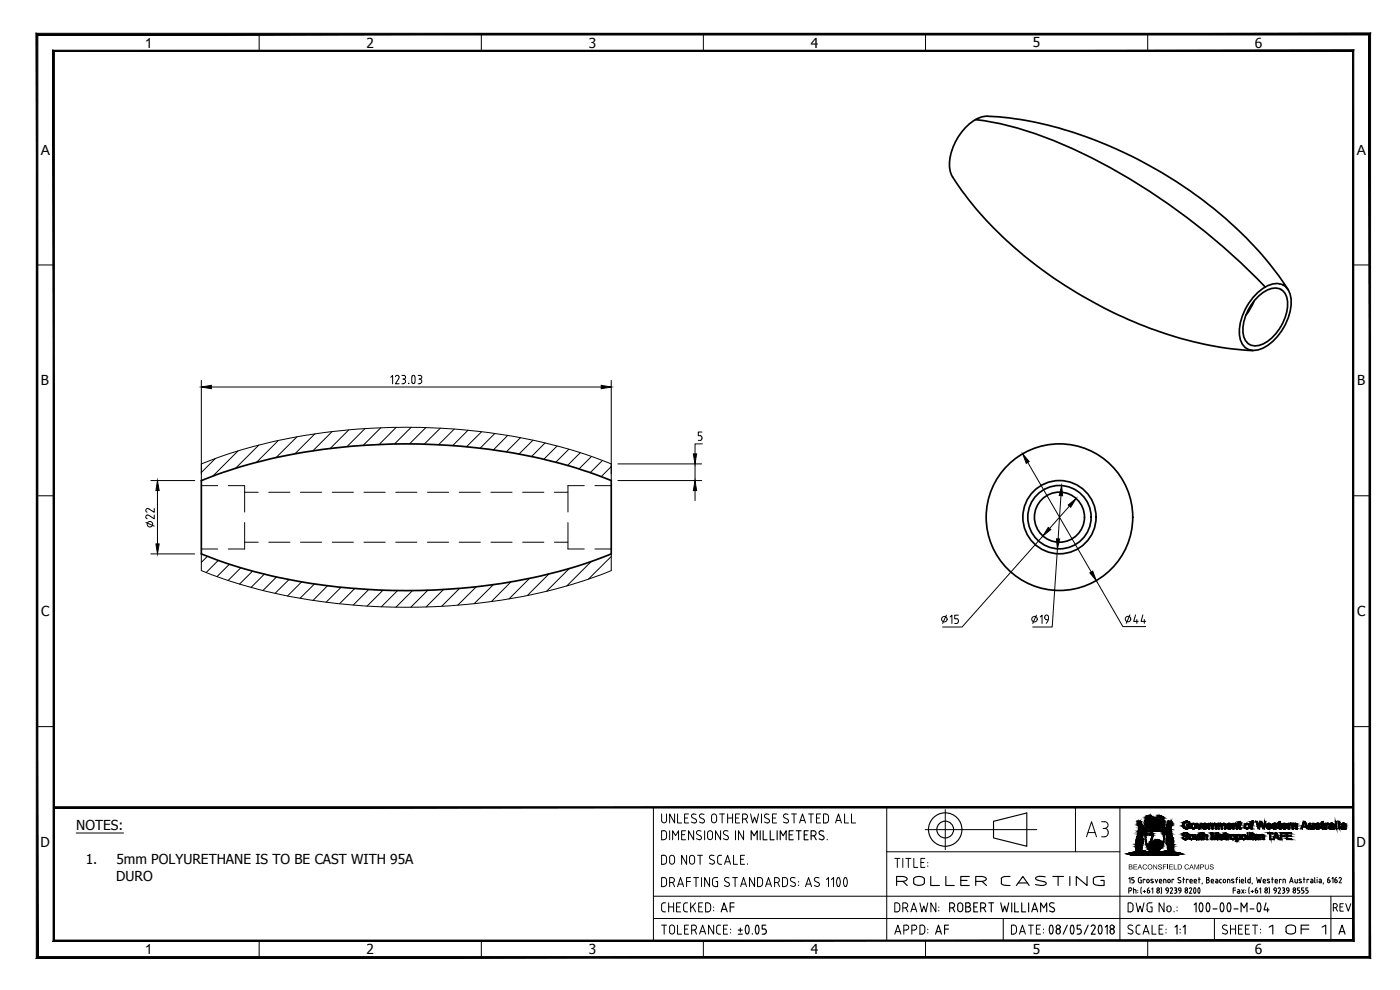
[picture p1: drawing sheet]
<svg xmlns="http://www.w3.org/2000/svg" width="420mm" height="297mm" viewBox="0 0 420 297" stroke-linecap="round" stroke-linejoin="round" font-family="sans-serif">
<defs><g id="words">
<text font-size="8.4" x="325.3" y="252.2">A3</text>
<text font-size="7.9" x="379.9" y="282.2">1 OF 1</text>
<g font-size="6.2">
<text x="197.6" y="274.8">CHECKED:</text>
<text x="215.5" y="274.8">AF</text>
<text x="267.4" y="274.8">DRAWN:</text>
<text x="197.6" y="281.5">TOLERANCE:</text>
<text x="267.8" y="281.5">APPD:</text>
<text x="279.8" y="281.5">AF</text>
<text x="302.3" y="281.5">DATE:</text>
</g>
<text font-size="5.3" x="399.3" y="274.5">REV</text>
<g font-size="4.2">
<text x="43.4" y="14.3">1</text>
<text x="12.2" y="46.4">A</text>
<text x="407.2" y="46.4">A</text>
<text x="43.4" y="286.3">1</text>
</g>
<g font-size="4.1">
<text x="110" y="14.3">2</text>
<text x="176.7" y="14.3">3</text>
<text x="243.3" y="14.3">4</text>
<text x="309.9" y="14.2">5</text>
<text x="376.6" y="14.3">6</text>
<text x="12.3" y="115.6">B</text>
<text x="407.3" y="115.6">B</text>
<text x="12.3" y="184.9">C</text>
<text x="407.3" y="184.9">C</text>
<text x="22.9" y="249.1">NOTES:</text>
<text x="12.1" y="254.1">D</text>
<text x="407.1" y="254.1">D</text>
<text x="25.8" y="259.1">1.</text>
<text x="34.9" y="259.1">5mm POLYURETHANE IS TO BE CAST WITH 95A</text>
<text x="34.9" y="264.2">DURO</text>
<text x="110" y="286.3">2</text>
<text x="176.7" y="286.3">3</text>
<text x="243.3" y="286.3">4</text>
<text x="309.9" y="286.2">5</text>
<text x="376.6" y="286.3">6</text>
</g>
</g></defs>
<!-- layer: HIDDEN -->
<g fill="none" stroke="#000" stroke-width=".3">
<path d="M60.4 145.7h4.9M68.5 145.7h4.9v7.9M73.4 156.8v7.9h-4.9M73.4 147.7h4.1M80.7 147.7h6.3M90.2 147.7h6.3M99.7 147.7h6.4M109.2 147.7h6.4M118.8 147.7h6.3M128.3 147.7h6.3M137.8 147.7h6.4M147.3 147.7h6.4"/>
<path d="M156.9 147.7h6.3M166.4 147.7h4M170.4 156.8v7.9h5M175.4 145.7h-5v7.9M178.5 145.7h4.9M60.4 164.7h4.9M73.4 162.7h4.1M80.7 162.7h6.3M90.2 162.7h6.3M99.7 162.7h6.4M109.2 162.7h6.4M118.8 162.7h6.3"/>
<path d="M128.3 162.7h6.3M137.8 162.7h6.4M147.3 162.7h6.4M156.9 162.7h6.3M166.4 162.7h4M178.5 164.7h4.9"/>
</g>
<!-- layer: OBJECT -->
<g fill="none" stroke="#000" stroke-width=".51">
<path d="M292.7 35.9a106.5 106.5 0 0 1 35.8 11.9 197 197 0 0 1 51.2 38.3M296.4 34.9a11.2 11.2 0 0 0-8.5 5.7 13.8 13.8 0 0 0-2.4 11.7l.4 .8M296.4 34.9a109.3 109.3 0 0 1 43.4 12 122.6 122.6 0 0 1 44.1 35.9l2.7 4.2M285.9 53.1a113.6 113.6 0 0 0 37.9 35.1 118.4 118.4 0 0 0 50.7 16.9l1.6 .1M376.3 90.4l-.8 1.9-1.6 2.2M376.8 88.5a8.3 8.3 0 0 1 7.6-3.3 5.6 5.6 0 0 1 3 6.6 16.8 16.8 0 0 1-8.7 12.8 4.5 4.5 0 0 1-6.7-3.9 16.5 16.5 0 0 1 4.8-12.2zM377.4 89.1a7.3 7.3 0 0 1 6.3-2.5 4.5 4.5 0 0 1 2.7 5.2 14.3 14.3 0 0 1-8.1 11.7 3.8 3.8 0 0 1-5.3-4 14.5 14.5 0 0 1 4.4-10.4zM60.4 144.2a158.4 158.4 0 0 1 53.2-10.8 169.7 169.7 0 0 1 66.6 9.5l3.2 1.3v22a160.2 160.2 0 0 1-57.3 11 167 167 0 0 1-64-10.4l-1.7-.6z"/>
<circle cx="318" cy="155.2" r="22"/>
<circle cx="318" cy="155.2" r="11"/>
<circle cx="318" cy="155.2" r="7.5"/>
<circle cx="318" cy="155.2" r="9.5"/>
</g>
<!-- layer: LIGHT -->
<g fill="none" stroke="#000" stroke-width=".3">
<path d="M64.7 137.5l-4.3 4.3M71.4 135.3l-7.5 7.6M77.7 133.6l-7 6.9M83.5 132.2l-6.5 6.5M89.1 131.1l-6.2 6.2M94.5 130.2l-6 6M99.7 129.5l-5.8 5.8M104.7 129l-5.6 5.6M109.5 128.6l-5.4 5.4M114.3 128.4l-5.3 5.2M118.9 128.2l-5.1 5.2M123.4 128.2l-5 5"/>
<path d="M127.8 128.3l-4.9 4.9M132.1 128.5l-4.8 4.8M136.3 128.7l-4.7 4.7M140.5 129.1l-4.6 4.6M144.5 129.5l-4.5 4.5M148.5 130l-4.4 4.5M152.4 130.6l-4.3 4.4M156.2 131.3l-4.3 4.3M159.9 132.1l-4.1 4.1M163.6 132.9l-4.1 4.1M167.2 133.8l-4 4M170.7 134.8l-3.9 3.9"/>
<path d="M174.2 135.8l-3.9 3.9M177.5 136.9l-3.7 3.8M180.8 138.1l-3.7 3.7M183.4 140l-3 3M60.4 144.2v-5a168.3 168.3 0 0 1 67.8-10.9 163.1 163.1 0 0 1 55.2 10.9v5M60.4 166.2v5a160.2 160.2 0 0 0 57.4 11 167.2 167.2 0 0 0 62.4-9.7l3.2-1.3v-5M62.2 166.9l-1.8 1.8M65.5 168.1l-3.6 3.7M68.8 169.3l-3.7 3.7M72.3 170.3l-3.8 3.9M75.8 171.4l-3.9 3.9M79.3 172.3l-3.9 3.9"/>
<path d="M83 173.1l-4.1 4.1M86.7 173.9l-4.1 4.1M90.5 174.6l-4.2 4.2M94.4 175.2l-4.3 4.3M98.3 175.7l-4.3 4.4M102.4 176.2l-4.5 4.5M106.5 176.6l-4.6 4.5M110.7 176.9l-4.7 4.6M114.9 177.1l-4.7 4.8M119.4 177.2l-5 4.9M123.8 177.2l-5 5M128.4 177.1l-5.1 5.1"/>
<path d="M133.1 176.9l-5.2 5.2M137.9 176.5l-5.3 5.4M142.9 176.1l-5.5 5.5M148.1 175.4l-5.8 5.7M153.3 174.6l-5.8 5.9M158.9 173.6l-6.1 6.1M164.7 172.3l-6.4 6.4M170.8 170.6l-6.8 6.8M177.4 168.5l-7.3 7.3M183.4 167l-6.8 6.7"/>
</g>
<!-- layer: DIMENSIONS -->
<g fill="none" stroke="#000" stroke-width=".3">
<path d="M60.4 114.1v28.1M63.4 116.1h117M117.3 113.2l.5-.6v2.5M118.7 113a.58 .58 0 0 1 .8-.3 .58 .58 0 0 1 .1 .9M119.6 113.6l-.9 1.5h1.1M120.6 112.6h.6a.57 .57 0 0 1 .5 .6 .57 .57 0 0 1-.5 .5M120.6 115.1h.4M120.9 113.7a.68 .68 0 0 1 .8 .7 .68 .68 0 0 1-.7 .7M123.7 114.8l.4 .3 .4-.3M123.7 114.8a1.79 1.79 0 0 1 .4-2.2 1.79 1.79 0 0 1 .4 2.2M125.5 112.6h.5a.57 .57 0 0 1 .6 .6 .57 .57 0 0 1-.6 .5M125.5 115.1h.4"/>
<path d="M125.7 113.7a.69 .69 0 0 1 .9 .6 .69 .69 0 0 1-.7 .8M183.4 114.1v28.1M185.4 139.2h25.2M208.6 139.2v5M209.6 132.1h.7M210.2 130.7l.5 .6-.1 .5-.4 .3M210.7 129.6h-1.1v1.1h.7M210.8 133.2h-2.2v3M308.5 138.8l19 32.8M43.8 156.8l2.5 1.1M44.7 154.7a.58 .58 0 0 0-.9 .1 .58 .58 0 0 0 .4 .8M44.7 152.7a.58 .58 0 0 0-.9 .2 .58 .58 0 0 0 .4 .8"/>
<path d="M45.3 144.2h13.1M46.3 154.5v1.2l-1.5-1M46.3 152.6v1.1l-1.5-1M47.3 147.2v16M185.4 144.2h25.2M208.6 147.2v3M318.4 148.7l-.8 13M320.9 151.8l-5.9 6.8M45.3 166.2h13.1M313 160.8l-24.3 27.3h-5.8M317.3 164.7l-1.5 23.4h-5.9M329 174.2l8 13.8h6.8"/>
<path d="M284 184.6l-1.1 2.5M285.1 185.1l.6-.5v2.5M287.2 185.6l.4 .3v.6M287.6 186.5l-.4 .5-.7 .1M287.6 184.6h-1.1v1.1h.7M311 184.6l-1.1 2.5M312.2 185.1l.5-.5v2.5M313.5 185.4l.6 .5M313.5 185.4a.6 .6 0 0 1 .4-.8 .6 .6 0 0 1 .8 .5v.6M314.1 186h.4M314.7 185.6l-.7 1.4M339.1 184.5l-1.1 2.5"/>
<path d="M340.8 184.5l-.6 1.9h1.4M341.2 185.9v1.1M343 184.5l-.6 1.9h1.4M343.4 185.9v1.1"/>
<circle cx="122.6" cy="115" r=".06"/>
<circle cx="45" cy="157.3" r=".83"/>
<circle cx="283.4" cy="185.8" r=".83"/>
<circle cx="310.5" cy="185.8" r=".83"/>
<circle cx="338.5" cy="185.7" r=".83"/>
</g>
<path d="M60.4 116.1l3-.5v1zM180.4 115.6l3 .5-3 .5zM208.1 136.2h1l-.5 3zM306.9 136.2l2 2.3-.9 .5zM47.3 144.2l.5 3h-1zM208.6 144.2l.5 3h-1zM314.6 158.2l.8 .7-2.4 1.9zM318.6 145.7l.3 3.1-1-.1zM320.6 151.5l2.3-1.9-1.6 2.6zM46.8 163.2h1l-.5 3zM317 161.7h1l-.7 3zM327.1 171.9l.8-.5 1.1 2.8z" fill="#000" stroke="#000" stroke-width=".3"/>
<!-- layer: Title Block -->
<g fill="none" stroke="#000" stroke-width=".3">
<path d="M196.1 242.3v39.9M198.6 244.2v1.9a.74 .74 0 0 0 .7 .8 .74 .74 0 0 0 .7-.8v-1.9M198.6 249.3l.6-.1a.83 .83 0 0 1 .8 .9v1a.83 .83 0 0 1-.8 .8l-.6 .1zM198.6 256.6h.6a.83 .83 0 0 1 .8 .8v1.1a.83 .83 0 0 1-.8 .8h-.6zM200.9 257.4a.74 .74 0 0 1 .8-.8 .74 .74 0 0 1 .7 .8M201 249.3v2.7M201 257.4v1.2M201.9 252v-2.7l.8 1.4 .9-1.4v2.7M202.5 244.2v2.7l-1.5-2.7v2.7M202.5 257.4l-.1 1.2a.74 .74 0 0 1-.7 .7 .74 .74 0 0 1-.8-.7M203.3 244.2v2.7h1.3M204.6 250.4h.9"/>
<path d="M205.5 245.4h.8M205.8 249.3h-1.2v2.7h1.2M206.1 256.6v2.7l-1.5-2.7v2.7M206.6 244.2h-1.1v2.7h1.1M206.9 257.4a.74 .74 0 0 1 .8-.8 .74 .74 0 0 1 .7 .8M206.9 257.4v1.2a.74 .74 0 0 0 .8 .7 .74 .74 0 0 0 .7-.7l.1-1.2M207.9 245.4l.8 .4a.69 .69 0 0 1 .1 1 .69 .69 0 0 1-1 0l-.3-.2M208.2 249.3v2.7l-1.6-2.7v2.7M208.9 244.4a.72 .72 0 0 0-1.1-.1 .72 .72 0 0 0 .1 1.1M209.4 256.6h1.4M209.4 250.4l.8 .4a.67 .67 0 0 1 .1 1 .67 .67 0 0 1-1 0l-.3-.2M210.1 256.6v2.7"/>
<path d="M210.3 245.4l.8 .4M210.4 249.4a.73 .73 0 0 0-1.1-.1 .73 .73 0 0 0 .1 1.1M211.1 245.8a.68 .68 0 0 1 .1 1 .68 .68 0 0 1-1 0l-.3-.2M211.3 244.4a.73 .73 0 0 0-1.1-.1 .73 .73 0 0 0 0 1.1M211.5 249.3v2.7M212.6 249.5l.5-.2 .5 .2 .2 1.7a.74 .74 0 0 1-.7 .7 .74 .74 0 0 1-.7-.7v-1.2zM213.3 257.8l.8 .4M213.8 244.4l.5-.2 .5 .2 .2 1.7a.74 .74 0 0 1-.7 .8 .74 .74 0 0 1-.8-.7v-1.2zM214.1 258.1a.68 .68 0 0 1 .1 1 .68 .68 0 0 1-1 0l-.3-.1M214.3 256.7a.73 .73 0 0 0-1.1 0 .73 .73 0 0 0 0 1M216 244.2h1.4M216.3 249.3v2.7l-1.6-2.7v2.7"/>
<path d="M216.5 256.6l-.7 .1-.4 .6v1.6l.4 .3 .7 .1M216.7 244.2v2.7M217.4 259.3l1-2.7 .9 2.7M217.5 250.4l.8 .4M217.7 258.6h1.3M218.3 250.8a.67 .67 0 0 1 .1 1 .67 .67 0 0 1-1 0l-.3-.2M218.4 245.4h1.5M218.4 244.2v2.7M218.5 249.4a.73 .73 0 0 0-1.1-.1 .73 .73 0 0 0 0 1.1M219.9 244.2v2.7M220.1 256.6v2.7h1.2M220.7 245.4h.9"/>
<path d="M220.7 249.3v2.7M222 244.2h-1.3v2.7h1.3M222.3 257.8h.9M222.9 245.7h.7a.74 .74 0 0 0 .7-.7 .74 .74 0 0 0-.7-.8h-.7v2.7M223.2 249.3v2.7l-1.6-2.7v2.7M223.4 256.6h-1.1v2.7h1.1M223.7 245.7l.6 1.2M224.3 259.2v.1M225.3 244.2l.6 2.7 .6-1.7 .5 1.7 .6-2.7M228.5 244.2v2.7M229.8 245.4l.8 .4a.68 .68 0 0 1 .1 1 .68 .68 0 0 1-1 0l-.3-.2M230.8 244.4a.72 .72 0 0 0-1.1-.1 .72 .72 0 0 0 .1 1.1"/>
<path d="M231.8 245.4h1M233.1 244.2h-1.3v2.7h1.3M235.5 245.4l.8 .4a.69 .69 0 0 1 .1 1 .69 .69 0 0 1-1 0l-.3-.2M236.5 244.4a.72 .72 0 0 0-1.1-.1 .72 .72 0 0 0 .1 1.1M237.5 244.2h1.5M238.3 244.2v2.7M240 246.9l.8-2.7 .9 2.7M240.2 246.2h1.3M242.7 244.2h1.5M243.4 244.2v2.7M245 245.4h.9M246.3 244.2h-1.3v2.7h1.3"/>
<path d="M247.2 244.2a1.14 1.14 0 0 1 1.4 .5v1.4a.83 .83 0 0 1-.8 .8h-.6zM250.8 246.9l.8-2.7 .9 2.7M251 246.2h1.3M253.5 244.2v2.7h1.1M255.5 244.2v2.7h1.3M266.1 255.6h70M266.1 242.3v39.9M268.5 257.6h1.6M269.3 257.6v2.7M270.9 257.6v2.7M271.8 257.6h1.6M272.6 257.6v2.7"/>
<path d="M274.2 257.6v2.7h1.2M276.4 258.8h.9M277.6 257.6h-1.2v2.7h1.2M277.7 248.9h33.5M278.4 258.8v.1M278.4 259.8v.2M283.7 242.9v12M322.8 242.3v13.3M336.1 242.3v39.9M196.1 275.6h210M196.1 268.9h210M199.2 263.3a.83 .83 0 0 1 .8 .8v1.1a.83 .83 0 0 1-.8 .8"/>
<path d="M199.2 263.3h-.6v2.7h.6M201 264.8h.7a.74 .74 0 0 0 .7-.7 .74 .74 0 0 0-.7-.8h-.7v2.7M201.9 264.8l.6 1.2M203.3 266l.9-2.7 1 2.7M203.6 265.3h1.3M206.1 264.5h1.1M207.2 263.3h-1.1v2.7M208.2 263.3h1.4M208.9 263.3v2.7M210.5 263.3v2.7M213 263.3v2.7l-1.5-2.7v2.7M213.8 264.1l.1 1.4 .7 .5"/>
<path d="M214.9 264.5h.5v1.5h-.8M215.4 263.3l-1.1 .1-.5 .7M217.8 264.5l.8 .4M218.6 264.8a.68 .68 0 0 1 .1 1 .68 .68 0 0 1-1 0l-.3-.1M218.8 263.4a.72 .72 0 0 0-1.1 0 .72 .72 0 0 0 .1 1M219.9 263.3h1.4M220.6 263.3v2.7M222.3 266l.9-2.7 .8 2.7M222.5 265.3h1.3M226.5 263.3v2.7l-1.6-2.7v2.7M228 263.3a.9 .9 0 0 1 .9 .8l-.1 1.1a.83 .83 0 0 1-.8 .8M228 263.3h-.7v2.7h.7"/>
<path d="M229.8 266l.8-2.7 .9 2.7M230 265.3h1.3M232.5 264.8h.7a.74 .74 0 0 0 .7-.7 .74 .74 0 0 0-.7-.8h-.7v2.7M233.4 264.8l.5 1.2M235.5 263.3a.9 .9 0 0 1 .9 .8l-.1 1.1a.83 .83 0 0 1-.8 .8M235.5 263.3h-.7v2.7h.7M237.6 264.5l.8 .4M238.4 264.8a.68 .68 0 0 1 .1 1 .68 .68 0 0 1-1 0l-.3-.1M238.6 263.4a.73 .73 0 0 0-1.1 0 .73 .73 0 0 0 0 1M239.7 264.5v.2M239.7 265.6v.1M241.7 266l1-2.7 .9 2.7"/>
<path d="M242 265.3h1.3M244.8 264.5l.8 .4M245.6 264.8a.68 .68 0 0 1 .1 1 .68 .68 0 0 1-1 0l-.3-.1M245.8 263.4a.73 .73 0 0 0-1.1 0 .73 .73 0 0 0 0 1M248 263.9l.6-.6v2.7M249.5 263.9l.7-.6v2.7M251.9 263.5l.3 .9-.3 1.4M251.9 263.5l-.3-.2a1.83 1.83 0 0 0 0 2.7l.3-.2M253.4 263.5l.3-.2a1.83 1.83 0 0 1 0 2.7l-.3-.2-.3-.9zM338.6 270.9a1.14 1.14 0 0 1 1.4 .5v1.4a.83 .83 0 0 1-.8 .8h-.6zM338.8 263.7l.3-.4v1.6M338.8 267.3h.4"/>
<path d="M338.9 278.7l.8 .4M339.2 266.4l.5 .4-.5 .5M339.2 266.4h-.4v1.6M339.7 264.9h.3M339.7 279.1a.68 .68 0 0 1 .1 1 .68 .68 0 0 1-1 0l-.3-.2M339.9 277.7a.73 .73 0 0 0-1.1-.1 .73 .73 0 0 0 0 1.1M340.2 266.9l.7 .2v.9M340.2 266.4v1.6M340.3 263.3h-.6v.7h.5l.2 .4M340.4 264.4l-.1 .3-.3 .2M341 279.6l.2 .5 .4 .1M341 270.9l.6 2.7 .6-1.8 .5 1.8 .6-2.7"/>
<path d="M341 278.3v1.3M341.5 267.1v.1M341.5 267.7v.1M341.6 277.6l-.4 .2-.2 .4M341.6 277.6h.6M341.6 264.4l.5 .5M342.1 263.3l-.4 .2-.1 1M342.1 263.3h.4M342.3 264h.2v.9h-.4M342.5 266.2l-.1 .8 .1 1.2M343.1 267.5h.7M343.3 279.5h1.3"/>
<path d="M343.5 267.1v.7M343.6 264v-.2h-.5v1.1M344.2 272.8l.2 .5 .6 .3M344.3 271.7v1.1M344.3 267.6a.41 .41 0 0 0 .5 .3 .41 .41 0 0 0 .3-.5 .41 .41 0 0 0-.4-.3h-.3v.5M344.9 266.4l-.6 .7M344.9 264.2l-.4-.4-.4 .4 .2 .6h.4l.2-.3M344.9 264.2v.3M345.3 272.1h.5v1.5h-.8M345.6 263.8l-.2 .3 .7 .6-.2 .2-.5-.1M345.6 266.7l.4-.3v1.6M345.6 263.8l.4 .1"/>
<path d="M345.8 270.9h-1.1l-.5 .7M345.8 277.6v2.7h1.1M346.7 263.8l.4 1.1 .3-1.1M347.2 267.4l.3-.3 .4 .3M347.2 267.6l.3 .4 .4-.4M347.2 267.5v.1M347.9 278.8h.9M347.9 264.2l.4-.4 .4 .6h-.7M347.9 264.6l.3 .3M348 264.2v.4M348 267.5v.1M348.2 264.9h.5"/>
<path d="M348.5 266.2l.1 .8-.1 1.2M349.1 277.6h-1.2v2.7h1.2M349.3 270.9v2.7l-1.4-2.7v2.7M349.6 263.8l.3 .2v.9M349.6 263.8h-.4v1.1M349.9 278.8v.1M349.9 279.8v.2M350.2 273a.61 .61 0 0 0 .6 .6 .61 .61 0 0 0 .6-.6M350.2 273v-.6a.61 .61 0 0 1 .6-.6 .61 .61 0 0 1 .6 .6l.1 .6M350.3 267.3h.4M350.6 266.7v-.2a.42 .42 0 0 0-.7 .2 .42 .42 0 0 0 .4 .6M350.7 266.7l-.1 .8-.5 .5"/>
<path d="M351.2 264.2l-.4-.4-.4 .4 .2 .6h.4l.2-.3M351.2 266.6l.5-.2 .1 .5M351.2 264.2v.3M351.8 267l-.6 1h.7M352.3 264v-.2h-.6v1.1M352.4 273.4v.2M352.4 266.4h.4M352.7 267.1h.1M352.8 266.4l.4 .3-.4 .4M352.8 267.1l.3 .2v.5l-.7 .2M353.2 272.1v.1M353.2 273.1v.2"/>
<path d="M353.5 264.7l.6 .2M353.7 264l.5 .2M354.1 267.3a.41 .41 0 0 1-.5-.4 .41 .41 0 0 1 .4-.5 .41 .41 0 0 1 .4 .3v.8l-.5 .5M354.1 267.3h.3M354.2 264.2l.2 .4-.3 .3M354.3 263.4a.43 .43 0 0 0-.6-.1 .43 .43 0 0 0 0 .7M355 263.8h.5M355.1 263.3v1.6M355.7 267.4a.37 .37 0 0 1 .5-.2 .37 .37 0 0 1 0 .6 .37 .37 0 0 1-.5-.2M355.7 267.5v.1M356.6 264v-.2h-.6v1.1M356.9 266.6l.4-.2 .3 .3-.6 1.3h.7"/>
<path d="M357.1 264.6l.3 .3M357.1 264.2l.4-.4 .3 .4M357.1 264.2v.4M357.4 264.9h.5M357.9 264.2v.2h-.8M358.4 264.2l.3-.4 .4 .4M358.4 264.6l.2 .3M358.4 266.5h.3M358.4 266.5l-.2 .7 .2 .7M358.4 264.2v.4M358.7 264.9h.4M358.7 266.5l.2 1.1-.2 .4-.3-.1"/>
<path d="M359.1 264.2v.2h-.7M359.6 263.8h.6M359.6 266.5h.4M359.6 266.5l-.1 .7 .3 .8 .3-.8-.1-.7M359.8 263.3v1.6M360.8 264.9l-.1 .4M362.1 264h.4M362.5 263.3l.4 .3-.4 .4 .4 .4-.4 .5M362.5 263.3h-.4v1.6h.4M363.8 264.9h.5M364.2 264.2l-.2-.3-.5 .1v.6l.3 .3M364.3 264.2v.2h-.8"/>
<path d="M364.5 275.6v6.6M364.9 263.8l.4 .1 .2 .2M365 264.3l-.2 .3 .2 .3M365.1 264.4h.4M365.5 264.2v.7h-.4M366.4 264.9h.2M366.6 263.8l-.4 .1-.2 .3 .1 .5 .2 .2M367.8 264.2l-.4-.4-.3 .4 .2 .6h.3l.2-.3M367.8 264.2v.3M368.1 279.1a.69 .69 0 0 1 .1 1 .69 .69 0 0 1-1.1 0l-.2-.2M368.2 277.7a.72 .72 0 0 0-1-.1 .72 .72 0 0 0 0 1.1l.9 .4M369.1 264.1l-.2-.2-.5-.1v1.1"/>
<path d="M369.1 264.2v.7M369.3 278.8h1.5M369.3 277.6v2.7M369.8 264.2l.5 .5-.2 .2-.5-.1M370.1 267.1h.7M370.3 263.9l-.6-.1v.4M370.8 266.4h-.7v1.6M370.8 277.6v2.7M370.9 263.8h.5M371.4 263.3l-.3 .3v1.3M371.4 266.9h.3M371.6 267.5h.5"/>
<path d="M371.7 278.8h.9M371.7 266.9l.3 .2 .1 .9-.7-.2 .2-.4M372 263.3v.1M372 263.8v1.1M372.5 264.4h.7v-.4l-.3-.2-.3 .2-.1 .6 .3 .3M372.6 266.9l.8 1.1M372.8 264.9h.4M372.9 277.6h-1.2v2.7h1.2M373.4 266.9l-.8 1.1M373.7 264.7l.2 .2M373.8 263.3v1.4M373.8 278.8h.9"/>
<path d="M373.9 267.1v.1M373.9 267.7v.1M374.9 266.2l-.1 .8 .1 1.2M375 277.6h-1.2v2.7h1.2M375.2 263.3v1.6h-.4M375.2 263.8l-.7 .2v.7l.3 .2M375.5 267.5h.7M375.8 264.9v.4M375.8 267.1v.7M375.9 277.6h1.5M376.7 277.6v2.7M376.7 267.1h.4a.39 .39 0 0 1 .3 .6 .39 .39 0 0 1-.7-.1z"/>
<path d="M377.1 263.3l.4 1.6 .3-1.1 .4 1.1 .4-1.6M377.2 266.4l-.5 .7M378 266.7l.3-.3v1.6M379.1 264.2l.3-.4 .4 .6h-.7M379.1 264.6l.2 .3M379.1 264.2v.4M379.4 264.9h.4M380.5 264.2l.5 .3M380.8 266.2l.2 .8-.2 1.2M380.9 264.4l.1 .4h-.7M381 263.9l-.6-.1v.4M381.6 263.8h.6"/>
<path d="M381.8 263.3v1.6M382.7 264.6l.2 .3M382.7 264.2l.3-.4 .4 .6h-.7M382.7 267.3a.41 .41 0 0 1-.5-.4 .41 .41 0 0 1 .4-.5 .41 .41 0 0 1 .4 .3v.8l-.5 .5M382.7 264.2v.4M382.7 267.3h.3M383 264.9h.4M383.6 266.6l.5-.2 .1 .5M384.3 267l-.7 1h.7M384.5 264v-.2h-.5v1.1M384.9 266.4h.3M385 267.1h.2"/>
<path d="M385.2 266.4l.3 .3-.3 .4M385.2 267.1l.4 .5-.2 .3-.5 .1M385.4 263.8l.3 .1 .1 1M385.5 263.8h-.5v1.1M386.1 266.7l.4-.3a.98 .98 0 0 1-.2 1.6M386.1 266.9l.4 .4M386.1 266.7v.2M386.5 267.3h.4M387 264.9l.6-1.6 .5 1.6M387.2 264.5h.8M388.6 263.8l.1 .9 .3 .2M389.4 263.8v1.1h-.4"/>
<path d="M389.4 268h.3M389.7 267.1l.3 .2 .1 .3-.4 .4M390 266.4h-.6v.7h.3M390.5 263.9h-.6l.7 .6-.1 .3h-.6M391.2 263.8h.5M391.3 266.4h-.7v.7h.5l.2 .3M391.3 267.6l-.2 .3-.5 .1M391.3 263.3v1.6M391.3 267.5v.1M392.5 266.4h-.6v.7h.5l.2 .3M392.6 267.6l-.2 .3-.5 .1M392.6 267.5v.1"/>
<path d="M392.8 264v-.2h-.6v1.1M393.4 263.8h.3M393.6 264.4h.5M393.7 263.8l.3 .3M394.1 264.1v.8l-.8-.2 .3-.4M394.6 263.3v1.4l.2 .2M395.3 263.3v.1M395.3 263.8v1.1M395.9 263.8h.5l.2 .3v.8h-.5M396.1 264.3l-.3 .3 .3 .3M396.1 264.4h.5M397.2 264.9l-.1 .4"/>
<path d="M399 263.2l-.6 .8M399.1 264.4l-.2-.4h-.4v.5M399.2 264.4l-.4 .5-.4-.4M399.4 268.9v13.3M399.7 263.7l.4-.4v1.6M401.1 263.2l-.5 .8M401.3 264.4l-.2-.4h-.5v.5M401.3 264.4l-.4 .5-.3-.4M401.9 263.5l.3-.2 .4 .3-.7 1.3h.7M341.6 280.3h.6M343 280.3l.9-2.7 1 2.7"/>
<circle cx="347.5" cy="266.7" r=".36"/>
<circle cx="356" cy="266.7" r=".36"/>
<circle cx="379.9" cy="267.5" r=".42"/>
<circle cx="380" cy="266.7" r=".36"/>
<circle cx="388.4" cy="267.5" r=".42"/>
<circle cx="388.4" cy="266.7" r=".36"/>
</g>
<g fill="none" stroke="#000" stroke-width=".34">
<path d="M298.2 246.4l10-2.5v10l-10-2.5z"/>
<circle cx="283.7" cy="248.9" r="5"/>
<circle cx="283.7" cy="248.9" r="2.52"/>
</g>
<g fill="#000">
<path d="M347.7 259.5l.3-.2 .6 .2 .1 .3-.5-.3-.4 .2 .9 .5-.2 .6-.5 .1-.4-.3 .1-.2 .3 .3 .5-.1v-.3l-.8-.3zM349 259.4h1v.1h-.8v.5h.7v.2h-.7v.7h-.2zM363.2 259.5l.6-.2 .4 .3v.2l-.5-.3-.4 .2v.2l.9 .3-.2 .6-.5 .1-.4-.3-.1-.2h.2l.2 .3 .6-.1v-.3l-.9-.3zM340.2 259.4h1.1v.1h-.9v.5h.8v.2h-.8v.5h.9v.2h-1.1zM343 259.6l.5-.3 .6 .3 .1 .2h-.2l-.2-.3h-.3l-.4 .4 .3 .8 .8-.3-.2 .4-.5 .1-.5-.3zM346.1 259.4l1 1.2v-1.2h.2v1.5l-1-1.2v1.2h-.2zM350.3 259.4h.2v1.5h-.2zM350.9 259.4h1.1v.1h-.9v.5h.8v.2h-.8v.5h.9v.2h-1.1zM352.3 259.4h.2v1.3h.7v.2h-.9zM355.7 259.5l.6-.2 .4 .3 .1 .2h-.2l-.2-.3h-.4l-.3 .4 .3 .8 .8-.3-.3 .4-.5 .1-.4-.3-.1-.7zM358.5 259.4h.2l.5 1.2 .4-1.2h.3v1.5h-.2v-1.3l-.4 1.3h-.2l-.5-1.3v1.3h-.1zM361.6 259.4h.2v1.1l.3 .2 .5-.2v-1.1h.2v1.1l-.2 .3-.6 .1-.3-.2z"/>
<path d="M344.4 260.1a.76 .76 0 0 1 1.5 0 .76 .76 0 0 1-1.5 0zM344.6 260.2a.58 .58 0 0 0 1.1 0 .58 .58 0 0 0-1.1 0z"/>
<path d="M353.5 259.4h.8l.3 .2 .1 .8-.3 .4-.9 .1zM353.7 259.5v1.2l.6-.1 .1-.9z"/>
<path d="M360.2 259.4h.9l.2 .2-.1 .6-.8 .1v.6h-.2zM360.4 259.5v.6l.7-.1-.1-.5z"/>
<path d="M338.8 259.4l1 .1-.2 .6 .3 .4-.2 .3-.9 .1zM339 259.5v.5l.6-.1v-.3zM339 260.2v.5l.7-.1-.1-.4z"/>
<path d="M342 259.4h.2l.6 1.5h-.2l-.2-.5h-.6l-.2 .5h-.2zM342.1 259.5l-.2 .8h.5z"/>
<path d="M357.5 259.4h.2l.6 1.5h-.2l-.2-.5h-.6l-.2 .5h-.2zM357.6 259.5l-.3 .8h.5z"/>
</g>
<path d="M16.1 242.1v.3l390-.3zM16.1 242.4l390-.3v.3z" fill="#000" stroke="#000" stroke-width=".3"/>
<!-- layer: 0 -->
<g fill="#000" stroke="#000" stroke-width=".3">
<path d="M11.4 287l-.5 .5 400-.5zM10.9 287.5l400-.5 .4 .5zM410.9 10.5v276.5l.4 .5zM411.3 10v277.5l-.4-277zM11.4 10.5h399.5l.4-.5zM10.9 10h400.4l-399.9 .5zM10.9 10l.5 277v-276.5zM10.9 10l.5 277-.5 .5z"/>
<path d="M15.9 282.4l390-.3h-389.6zM15.9 282.4l390-.3 .4 .3zM405.9 15.5v266.6l.4 .3zM405.9 15.5l.4-.4v267.3zM16.3 15.5h389.6l.4-.4zM15.9 15.1h390.4l-390 .4zM15.9 15.1l.4 267v-266.6zM15.9 15.1l.4 267-.4 .3z"/>
</g>
<g fill="none" stroke="#000" stroke-width=".3">
<path d="M77.8 10.2v5.1M144.5 10.2v5.1M211.1 10.2v5.1M277.8 10.2v5.1M344.4 10.2v5.1M11.1 79.5h5M406.1 79.5h5M11.1 148.8h5M406.1 148.8h5M11.1 218h5M406.1 218h5M77.8 282.2v5"/>
<path d="M144.5 282.2v5M211.1 282.2v5M277.8 282.2v5M344.4 282.2v5"/>
</g>
<!-- layer: Layer 1 -->
<g fill="#000" stroke="#000" stroke-width=".3">
<path d="M339 256.2h1zM339.5 255.9h.6zM339.4 256.1h.2zM339.8 256.3h.2zM340 256.2h.6zM340.3 256l.3-.1zM340.7 255.6h.1zM340.8 256.1h.2zM340.9 255.7l-.1 .1zM340.9 255.9h.2zM341.1 255.8h.2zM341.4 255.6h.3z"/>
<path d="M341.8 247.1h.2zM341.8 247.2h.1zM341.9 254.5h.2zM342.2 250.1h.6zM342.3 247.3h.3zM342.2 247.9h.1zM342.2 256h.1zM342.2 255.7h.3zM342.2 255.8h.2zM342.4 255.6h.3zM342.8 250.2h.3zM343 249.9h.3z"/>
<path d="M342.7 255.6h.3zM343.1 250.2h.2zM343 249.9l.3 .1zM343.4 256.2h.2zM343.4 248.7h.1zM343.4 248.7h.2zM343.4 249.6h.2zM343.5 249.9h.2zM343.7 255.5h.4zM343.5 248.6h.2zM343.6 250h.2zM343.7 250.5h.2z"/>
<path d="M343.6 256.1h.2zM343.8 247.5h.2zM343.8 250.1h.2zM344 246h.1zM343.9 246.6h.2zM344.1 246.8v.2zM344.1 246h.1zM344.1 245h.2zM344.4 255.7h1zM344.9 246.9h.2zM344.8 253.4h.2zM345.1 248.7h.2z"/>
<path d="M345 250.4h.2zM345 246h.2zM345 247.1h.2zM345 246.2h.2zM345.2 250.3h.2zM345.2 250.4h.2zM345.3 247.9h.2zM345.5 248.1h.2zM345.4 248.1h.2zM345.5 249.9h.3zM345.5 253.4h.4zM345.4 247.9h.1z"/>
<path d="M345.4 247.2h.2zM345.4 250.3h.2zM345.5 245.9h.2zM345.5 247.6h.1zM345.6 254.5h.4zM345.5 245.1h.2zM345.5 253.4h.2zM345.7 248.6h.3zM345.6 246h.2zM345.6 247.4h.2zM345.5 247.6h.2zM345.7 245.2h.1z"/>
<path d="M345.9 248.1h.1zM345.7 247.6l.1-.1zM346 248.1h.2zM345.8 247.8h.2zM345.8 247.3h.2zM346 247.9h.1zM345.8 247.4h.2zM345.9 254.4h.2zM345.9 246h.2zM345.8 246.5h.4zM345.6 248.2h.6zM346 252.9h.2z"/>
<path d="M346 246h.2zM346.1 246.2h.2zM346 246.2h.2zM346.1 246.3h.2zM346.2 252.7h.1zM346.1 252.8h.2zM346.3 256.3h.2zM346.1 247.6h.2zM346.2 248.6h.2zM346.4 254.3h.2zM346.3 252.9h.2zM346.3 245.7h.1z"/>
<path d="M346.3 247.4h.1zM346.3 247.9h.1zM346.5 248.1h.1zM346.3 252.6h.2zM346.5 248.1h.2zM346.4 245.9h.2zM346.5 248h.2zM346.4 248.1h.2zM346.4 246.3h.2zM346.4 247.9h.2zM346.5 253.1h.1zM346.5 245.9h.1z"/>
<path d="M346.5 246.9h.1zM346.6 248.6h.7zM346.6 247.9h.5zM346.5 256.1h.1zM346.3 256.2h.3zM346.6 246.3h.1zM346.6 252.6h.1zM346.6 256.2h.2zM346.6 252.3h.2zM346.6 253h.2zM346.6 247.1h.2zM346.7 252.5h.2z"/>
<path d="M346.9 248.6h.2zM346.9 248.6h.3zM346.8 246.5h.2zM347 252.1h.4zM346.8 247.5h.2zM347 248.1h.2zM347.1 248h.1zM346.9 248h.2zM346.9 246.3h.2zM346.9 247.1h.2zM346.9 247.9h.2zM347 248h.2z"/>
<path d="M346.9 252.9h.2zM346.9 246.5l.1-.1zM347 247.3h.1zM347.1 253.4h.6zM347.1 252.2h.2zM347.2 248.2h.8zM347 255.8h.2zM347.3 248.2h.8zM347.1 255.8l.1-.1zM347.3 248.6h.1zM347.4 247.1h.1zM347.5 247.7h.2z"/>
<path d="M347.2 254h.3zM347.4 255.6l-.2 .1zM347.5 248.2h.2zM347.4 248.1h.3zM347.6 256.7h.6zM347.4 246.3h.3zM347.5 247.6h.2zM347.3 254h.3zM347.5 252.7h.2zM347.7 248.2h.3zM347.7 254.4h.7zM347.6 252.4h.1z"/>
<path d="M347.5 252.8h.2zM347.6 254h.1zM347.5 246.5h.3zM347.6 247.5h.2zM347.6 253.9h.2zM347.7 247.7h.1zM347.9 252.8h.1zM347.7 256.4h.2zM347.7 252.7h.3zM347.8 252.8h.2zM347.8 253.3h.2zM348.1 246.4h.1z"/>
<path d="M348.1 246.4h.2zM348.5 255.6h.3zM348.3 253.3h.2zM348.3 254.4h.2zM348.4 254.4h.1zM348.4 244.9h.2zM348.6 247.9h.2zM348.6 246h.2zM348.8 255.7h.1zM348.8 247l.1 .2zM348.6 255.6h.2zM348.8 245h.1z"/>
<path d="M348.7 245.1h.2zM348.8 245.1h.1zM349 248.9h.2zM349.1 245.4h.1zM349.1 247.6h.2zM349.3 256.2h.8zM349.2 250.4h.1zM349.3 249.2h.1zM349.3 250.1h.2zM349.3 250.2h.3zM349.3 250.2h.1zM349.6 250.3h.3z"/>
<path d="M349.7 255.7h1.2zM349.8 249.9h.4zM349.9 255.8h.3zM349.8 249.6h.1zM350.1 250.1h.2zM350.1 255.6h.2zM350.3 249.7h.1zM350.2 255.6h.3zM350.5 251h1.3zM350.4 247.5h.2zM350.4 247.7h.2zM350.5 248.4l-.1 .1z"/>
<path d="M350.5 247.5l.2-.1zM350.6 251.9l-.1 .1zM350.5 247.9h.3zM350.6 251.2h.2zM350.5 255.8h.2zM350.7 247.8h.1zM350.6 256h.3zM350.7 251.4h.2zM350.7 255.7h.2zM350.7 255.8h.2zM350.9 256.1h.3zM350.8 247.9h.2z"/>
<path d="M350.9 251.5h.2zM351 251.4h.1zM351 249.9h.2zM351 256h.2zM351 247.1h.3zM351.2 247.3h.1zM351.2 247.6h.1zM351.3 256.1h.2zM351.2 256.1h.2zM351.4 246.5l-.1 .1zM351.3 247.6h.2zM351.3 247h.2z"/>
<path d="M351.4 255.8h.2zM351.3 255.9h.2zM351.5 256.3h.2zM351.6 253.3h.2zM352.1 256.3h.1zM355.1 250h1.3zM355 251.2h.2zM355.4 251.9h.8zM355.6 249.8h.3zM355.9 248.7l.5 .1zM356 246.4h.3zM356 251.7h.5z"/>
<path d="M356.3 250.4h.2zM356.4 247.5h.7zM356.8 247.1h.3zM356.7 247.5h.4zM357.4 251.9h.3zM357.4 250.4h.3zM358 248.7h.4zM358 247h.4zM360.3 250.4h.3zM360.3 251.8h.5zM360.5 251.9h.3zM361.3 248.7h.6z"/>
<path d="M361.3 247.1h.5zM362 250.7h.3zM363.1 247.1h.4zM364.4 251.9h.3zM364.4 247h.3zM366.1 250.6h1zM366.3 251.9h.6zM366.3 250.4h.5zM367 247.1h.6zM367.6 250.4h.3zM367.7 251.8h.5zM367.8 251.9h.4z"/>
<path d="M368.6 248.7h.6zM368.6 247.1h.6zM368.9 250.4h.2zM369.8 251.9h.4zM369.8 250.4h.4zM370.7 247h.2zM371.5 251.9h.4zM371.6 250.4h.2zM371.9 251.7h.3zM371.9 246.6h.2zM372.3 248.5h.1zM373.1 251.9h.3z"/>
<path d="M373.1 250.4h.3zM374.1 248.7h.3zM374.1 247h.3zM375.2 247.3h.9zM375.7 250.4h.2zM375.8 251.9h.4zM375.7 250h.2zM375.8 246.4h.2zM376.4 250.8h.3zM376.5 250.8l.2 .1zM376.7 251.9h.4zM377 250.4h.3z"/>
<path d="M377 251h.7zM378.7 250.4h.2zM380.5 248.7h.7zM380.5 247.1h.6zM380.9 248.4h.6zM381.9 248.2h.3zM382.3 248.7h.6zM382.4 248h.9zM382.4 247h.4zM382.7 248.1h.6zM382.8 248.2h.5zM382.8 247.5h.3z"/>
<path d="M384 248.7h.4zM384.3 248.4h.2zM385.1 248.7h.7zM385.6 248.4h.5zM386.6 248.7h.4zM387.2 247h.3zM388.9 248.7h.5zM393.7 248.4h.7zM394.8 248.2h.4zM394.9 248.2h.3zM395.2 248.7h.6zM395.3 248h.9z"/>
<path d="M395.3 247h.4zM395.6 248.1h.7zM395.8 247.5h.2zM396.7 247.1h.4zM396.9 248.7h.5zM397.2 248.4h.2zM397.7 248.7h.4zM398.4 247h.2zM398.9 247.5h.4zM398.9 248.5h1zM399.5 247h.3zM402.5 247.5h.4z"/>
<path d="M403 247h.3zM403.5 248.7h.5z"/>
<path d="M338.4 256.2h.2zM338.4 256.2h.2z"/>
<path d="M338.4 256.2h.2zM338.4 256.2h.2z"/>
<path d="M338.4 256.2h.2zM338.4 256.2h.2z"/>
<path d="M338.4 256.3h1.9zM338.4 256.3h1.9z"/>
<path d="M338.4 256.2h.2zM338.4 256.2h.2zM338.4 256.2h.2z"/>
<path d="M338.4 256.2h.2zM338.4 256.2h.2z"/>
<path d="M338.4 256.2h.2zM338.4 256.2h.2zM338.4 256.2h.2zM338.4 256.2h.2z"/>
<path d="M338.6 256.1h1.6zM338.6 256.1h1.6z"/>
<path d="M338.4 256.2l.7 .1zM338.4 256.2l.7 .1z"/>
<path d="M338.6 256.1h.8zM338.6 256.1h.8z"/>
<path d="M338.6 256.1h.8zM338.6 256.1h.8z"/>
<path d="M338.6 256.1h1zM338.6 256.1h1z"/>
<path d="M338.6 256.2h1.4zM338.6 256.2h1.4z"/>
<path d="M338.9 256h1zM338.9 256h1z"/>
<path d="M339 256.2h.8zM339.1 256.2h.7z"/>
<path d="M338.6 256.1h.8zM338.6 256.1h.9z"/>
<path d="M339.4 256.1h.2zM339.4 256.1h.2z"/>
<path d="M339.6 256.1h.8zM339.6 256.1h.8z"/>
<path d="M338.6 256.1h1zM338.6 256.1h1z"/>
<path d="M338.7 256h1zM338.6 256.1h.9zM338.6 256.1h.9zM338.6 256.1h.9z"/>
<path d="M338.8 256h1zM338.7 256h1z"/>
<path d="M339.9 256h.6zM339.9 256h.6z"/>
<path d="M339.9 256h.6zM339.9 256h.6z"/>
<path d="M338.9 256h1zM338.8 256h1z"/>
<path d="M339.8 256.3h.2zM339.7 256.3h.3z"/>
<path d="M339.7 256.3h.4zM339.6 256.3h.5z"/>
<path d="M338.9 256h1.1zM338.9 256h1.1z"/>
<path d="M340 256h.5zM340 256h.5z"/>
<path d="M338.6 256.2h1.4zM338.6 256.2h1.4z"/>
<path d="M340 256.2h.6zM340 256.2h.6z"/>
<path d="M339.6 256.3h.7zM339.1 256.3h1.2z"/>
<path d="M339.3 256h.8zM338.9 256h1.1z"/>
<path d="M340.1 255.9h.3zM340.1 255.9h.3z"/>
<path d="M340.1 255.9h.3zM340.1 255.9h.3z"/>
<path d="M339.5 255.9h.6zM339.3 256h.8z"/>
<path d="M338.6 256.1h1.5zM338.6 256.1h1.6z"/>
<path d="M338.6 256.1h1.5zM338.6 256.1l1.4 .1z"/>
<path d="M338.9 256.2h1.2zM338.9 256.2h1.1z"/>
<path d="M338.6 256.1h1.6zM338.6 256.1h1.6zM338.6 256.1h1.6zM338.6 256.1h1.6z"/>
<path d="M338.8 256.2h1.4zM338.8 256.2h1.6z"/>
<path d="M338.8 256.2h1.4zM338.8 256.2h1.3z"/>
<path d="M340.1 255.9h.3zM339.5 255.9h.6zM339.5 255.9h.6z"/>
<path d="M338.6 256.1h1.8zM338.6 256.1h1.6zM338.6 256.1h1.6zM338.6 256.1h1.6z"/>
<path d="M338.4 256.3h2zM338.4 256.3h2z"/>
<path d="M338.4 256.3h2.4zM338.4 256.3h2.4z"/>
<path d="M340.1 255.9h.3zM340.1 255.9h.3zM340.1 255.9h.3zM340.1 255.9h.3zM340.1 255.9h.3zM340.1 255.9h.3z"/>
<path d="M339.7 256.1h.7zM339.6 256.1h.8z"/>
<path d="M339.8 256h.7zM339.8 256l.6 .1z"/>
<path d="M340.3 255.9h.2zM340.1 255.9h.3z"/>
<path d="M339.9 256h.6zM339.8 256h.7z"/>
<path d="M340.5 256.1h.3zM340.5 256.1h.3z"/>
<path d="M340.3 255.8h.2zM340.3 255.8l.2 .1z"/>
<path d="M340 256h.5zM340 256h.5z"/>
<path d="M340.2 256h.4zM340 256h.5z"/>
<path d="M340.6 256.1h1zM340.6 256.1h1z"/>
<path d="M340.3 256h.3zM340.2 256h.4zM340.2 256h.4zM340.2 256h.4z"/>
<path d="M340.2 256.2h.4zM340.1 256.2h.5z"/>
<path d="M340.1 256.2h.5zM340 256.2h.6zM340 256.2h.6z"/>
<path d="M338.6 256.2h2zM338.6 256.2h1.8z"/>
<path d="M340.5 255.7h.2zM340.3 255.8h.2z"/>
<path d="M340.3 256.1h.4zM340.2 256.2h.4z"/>
<path d="M340.8 255.5h.3zM340.8 255.5h.3z"/>
<path d="M340.6 255.7h.2zM340.5 255.7h.2z"/>
<path d="M340.5 256.1h.3zM340.3 256.1h.4z"/>
<path d="M340.5 256.1h.3zM340.5 256.1h.3z"/>
<path d="M340.9 252.9h1.5zM340.9 252.9h1.5z"/>
<path d="M340.9 253.1h.4zM340.9 253.1h.4z"/>
<path d="M340.9 253.2h.4zM340.9 253.2h.4z"/>
<path d="M340.9 253.4h.4zM340.9 253.4h.4z"/>
<path d="M340.8 255.5l.1 .1zM340.8 255.5l.1 .1z"/>
<path d="M340.8 255.6h.1zM340.7 255.6h.1z"/>
<path d="M341 253.7h.3zM341 253.7h.3z"/>
<path d="M341 253.7h.5zM341 253.7h.5z"/>
<path d="M341 253.7h.4zM341 253.7h.4z"/>
<path d="M341 254.2h.3zM341 254.2h.3z"/>
<path d="M341 254.3h.3zM341 254.3h.3zM341 254.3h.3zM341 254.3h.3z"/>
<path d="M340.9 256.3h.4zM340.8 256.3h.5z"/>
<path d="M340.5 256.1h.5zM340.5 256.1h.7z"/>
<path d="M341.1 255.8h.2zM341.1 255.8h.2z"/>
<path d="M340.8 255.9h.3zM340.8 255.9h.3z"/>
<path d="M340.8 255.9h.3zM340.8 255.9h.3z"/>
<path d="M340.9 255.3l.2 .2v-.2zM340.9 255.3l.2 .2h-.3z"/>
<path d="M340.9 255l.2 .3 .1-.3zM340.9 255l.2 .3h-.2zM340.9 255.3h.2zM340.9 255.3h.2z"/>
<path d="M341.2 251.2h1zM341.2 251.2h1z"/>
<path d="M341.2 251.2h1zM341.2 251.2h1z"/>
<path d="M340.9 254.7l.3 .3v-.3zM340.9 254.7l.3 .3h-.3z"/>
<path d="M340.8 256.3h.5zM340.8 256.3h.5z"/>
<path d="M341.3 251h1.2zM341.3 251h1.2z"/>
<path d="M341 254.2l.3 .1zM341 254.2l.3 .1z"/>
<path d="M341 254.3h.3zM341 254.3h.3z"/>
<path d="M341 254.3l.3 .1zM341 254.3l.3 .1z"/>
<path d="M340.9 254.4l.3 .3 .1-.3zM340.9 254.4l.3 .3h-.3z"/>
<path d="M341.3 255.7h.4zM341.3 255.7h.4z"/>
<path d="M341.1 255.8h.2zM341.1 255.8h.4z"/>
<path d="M338.5 256.3h2.9zM338.5 256.3h2.9z"/>
<path d="M341 254l.3 .1zM341 254l.3 .1z"/>
<path d="M341 254.1h.3zM341 254.1l.3 .1z"/>
<path d="M341.3 254.5v.2zM341.3 254.5v.2z"/>
<path d="M341.3 253.1h1.1zM341.3 253.1h1.1z"/>
<path d="M340.9 253.1l.4 .1zM340.9 253.1l.4 .1z"/>
<path d="M340.9 253.2h.5zM340.9 253.2h.5z"/>
<path d="M340.9 253.3h.4zM340.9 253.3h.4z"/>
<path d="M341.3 253.4h.3zM341.3 253.4h.3z"/>
<path d="M340.9 253.3l.4 .1zM340.9 253.3l.4 .1z"/>
<path d="M340.9 253.4l.4 .1zM340.9 253.4l.4 .1z"/>
<path d="M341 253.5l.3 .1zM341 253.5l.3 .1z"/>
<path d="M341.3 253.6h.2zM341.3 253.6h.2z"/>
<path d="M341 253.6l.3 .1zM341 253.6l.3 .1z"/>
<path d="M341.3 254.3v.2zM341.3 254.3v.2z"/>
<path d="M341 253.7l.3 .3 .1-.3zM341 253.7l.3 .3h-.3z"/>
<path d="M341.3 254l.1 .3zM341.3 254l.1 .3z"/>
<path d="M341.4 256.3h.6zM341.4 256.3h.6z"/>
<path d="M341.4 253.2h1zM341.4 253.2h1z"/>
<path d="M340.9 253.2l.6 .1zM340.9 253.2l.6 .1z"/>
<path d="M341.3 254.8l.1 .3zM341.3 254.8l.1 .3z"/>
<path d="M340.6 256.1h.8zM340.6 256.1h1z"/>
<path d="M340.6 256.1h.8zM340.5 256.1h.7z"/>
<path d="M341.4 254.3l.1 .4zM341.4 254.3l.1 .4z"/>
<path d="M341.4 254.7v.1zM341.4 254.7v.1z"/>
<path d="M341.5 246.8l.1 .1zM341.5 246.8l.1 .1z"/>
<path d="M341.5 250.3h1.5zM341.5 250.3h1.5z"/>
<path d="M341.5 253.6h.3zM341.5 253.6h.3z"/>
<path d="M341.3 253.6h.2zM341.3 253.6h.2z"/>
<path d="M341.5 253.6h.7zM341.5 253.6h.7zM341.5 253.6h.7zM341.5 253.6h.7z"/>
<path d="M341.3 253.6l.2 .1zM341.3 253.6l.2 .1z"/>
<path d="M341.5 253.7h.3zM341.5 253.7h.3z"/>
<path d="M341.5 253.7h.3zM341.5 253.7h.3z"/>
<path d="M341 253.7h.5zM341 253.7h.5z"/>
<path d="M341.5 254v.3zM341.5 254l-.1 .3z"/>
<path d="M341.5 246.9l.1 .2zM341.5 246.9l.1 .2z"/>
<path d="M341.3 253.4l.4 .1zM341.3 253.4l.4 .1z"/>
<path d="M341.6 247.2h.8zM341.6 247.2h.8z"/>
<path d="M341.6 247.2h.8zM341.6 247.2h.8z"/>
<path d="M341.6 247.2h.8zM341.6 247.2h.8z"/>
<path d="M341.6 247.4h.4zM341.6 247.4h.4z"/>
<path d="M341.1 251.3h.5zM341.1 251.3h.5z"/>
<path d="M341.3 253.4h.3zM341.3 253.4h.3z"/>
<path d="M341.6 247.4h.4zM341.6 247.4h.4z"/>
<path d="M341.6 247.8h.3zM341.6 247.8h.3z"/>
<path d="M341.6 249h.7zM341.6 249h.7z"/>
<path d="M341.6 249.2h.7zM341.6 249.2h.7z"/>
<path d="M341.6 249.3h.7zM341.6 249.3h.7z"/>
<path d="M341.6 249.4h.2zM341.6 249.4h.2z"/>
<path d="M341.6 253.4h.7zM341.6 253.4h.7z"/>
<path d="M341.5 253.8v.2zM341.5 253.8v.2z"/>
<path d="M341.5 256.3h.2zM341.4 256.3h.3zM341.4 256.3h.3zM341.4 256.3h.3z"/>
<path d="M341.7 248h.7zM341.7 248h.7z"/>
<path d="M341.7 248.8h.5zM341.7 248.8h.5z"/>
<path d="M341.1 251.3h.6zM341.1 251.3h.5z"/>
<path d="M341.1 251.3l.9 .1zM341.1 251.3l.9 .1z"/>
<path d="M341.1 251.4h.7zM341.1 251.4h.7z"/>
<path d="M341.4 253.5h.3zM341.4 253.5h.3z"/>
<path d="M341.3 253.5l.5 .1zM341.3 253.5l.5 .1z"/>
<path d="M341.5 253.7h.2zM341.5 253.7l.1 .1z"/>
<path d="M341.5 255.8h.2zM341.5 255.8h.2z"/>
<path d="M341.6 255.9h.1zM341.5 255.9h.2z"/>
<path d="M341.7 247.3h.2zM341.7 247.3h.2z"/>
<path d="M341.7 247.3h.4zM341.7 247.3h.4z"/>
<path d="M341.7 247.4h.3zM341.7 247.4h.3zM341.7 247.4h.3zM341.7 247.4h.3z"/>
<path d="M341.7 247.4h.3zM341.7 247.4h.3z"/>
<path d="M341.7 253.4h.6zM341.7 253.4h.6z"/>
<path d="M341.7 253.4h.6zM341.7 253.4h.6z"/>
<path d="M341.7 253.4h.6zM341.7 253.4h.6z"/>
<path d="M341.4 255.6l.3 .1zM341.3 255.7h.4z"/>
<path d="M341.3 255.7h.4zM341.3 255.7h.4z"/>
<path d="M341.1 255.7h.6zM341.1 255.7h.6z"/>
<path d="M341.1 255.7h.6zM341.1 255.7l.6 .1z"/>
<path d="M341.5 255.9h.2zM341.4 255.9h.3z"/>
<path d="M341.4 255.9h.3zM341.2 255.9h.5z"/>
<path d="M341.2 255.9h.5zM341.1 255.9h.6z"/>
<path d="M340.8 255.9l1 .1zM340.8 255.9l1 .1z"/>
<path d="M341.4 256.3h.4zM341.4 256.3h.4z"/>
<path d="M341.4 256.3h.6zM341.4 256.3h.6z"/>
<path d="M341.7 246.6l.1 .1zM341.7 246.6l.1 .1z"/>
<path d="M341.7 246.8l.1 .1zM341.7 246.8l.1 .1z"/>
<path d="M341.6 246.9l.2 .2zM341.6 246.9l.2 .2z"/>
<path d="M341.6 247.1h.2zM341.6 247.1h.2z"/>
<path d="M341.8 247.2h.2zM341.8 247.2h.2z"/>
<path d="M341.6 247.6h.2zM341.6 247.6h.2z"/>
<path d="M341.6 247.6l.2 .1zM341.6 247.6l.2 .1z"/>
<path d="M341.6 247.7l.3 .1zM341.6 247.7l.3 .1z"/>
<path d="M341.2 251.3h.6zM341.1 251.3h.6z"/>
<path d="M341.1 251.4l.9 .1zM341.1 251.4l.9 .1z"/>
<path d="M341.5 253.6h.3zM341.5 253.6h.3z"/>
<path d="M341.8 253.6h.4zM341.8 253.6h.4z"/>
<path d="M341.8 247h.5zM341.9 247h.4zM341.9 247h.4zM341.9 247h.4zM341.9 247h.4zM341.9 247h.4z"/>
<path d="M341.8 247.1h.5zM341.8 247.1h.5z"/>
<path d="M341.8 247.5h.6zM341.8 247.5h.6z"/>
<path d="M341.8 247.5h.6zM341.8 247.5h.6z"/>
<path d="M341.6 247.5l.3 .1zM341.6 247.5l.3 .1zM341.6 247.6h.3zM341.6 247.6h.3z"/>
<path d="M341.8 247.7h.6zM341.8 247.7h.6z"/>
<path d="M341.8 247.7h.6zM341.8 247.7h.6z"/>
<path d="M341.8 249.4h.5zM341.8 249.4h.5z"/>
<path d="M341.6 249.4h.2zM341.6 249.4h.2z"/>
<path d="M341.6 249.4l.2 .2zM341.6 249.4l.2 .2z"/>
<path d="M341.6 249.6h.2zM341.6 249.6h.2z"/>
<path d="M341.6 249.6l.3 .2zM341.6 249.6l.3 .2z"/>
<path d="M341.5 253.7h.3zM341.5 253.7h.4z"/>
<path d="M341.5 253.7h.3zM341.5 253.7h.3z"/>
<path d="M341.5 253.7h.3zM341.5 253.7h.3z"/>
<path d="M341.7 253.7l.2 .1zM341.7 253.7l.2 .1z"/>
<path d="M340.7 256h1.1zM340.7 256h1.1z"/>
<path d="M340.7 256l1.2 .1zM340.6 256.1h1.3z"/>
<path d="M341.8 246.8l.1 .1zM341.8 246.8l.1 .1z"/>
<path d="M341.8 247.6l.3 .1zM341.8 247.6l.3 .1z"/>
<path d="M341.6 247.8l.3 .1zM341.6 247.8l.3 .1z"/>
<path d="M341.6 249.8l.3 .2zM341.6 249.8l.3 .2h-.3z"/>
<path d="M341.6 250l.3 .1zM341.6 250l.3 .1z"/>
<path d="M341.9 256h.2zM341.9 256h.2z"/>
<path d="M341.6 256.1h.3zM341.6 256.1h.3z"/>
<path d="M341.8 247.3h.1zM341.7 247.3h.2z"/>
<path d="M341.9 247.8h.6zM341.9 247.8h.6z"/>
<path d="M341.8 253.8l.1 .1zM341.8 253.8l.1 .1z"/>
<path d="M341.9 254v.3zM341.9 254v.3z"/>
<path d="M341.9 255.1v.2zM341.9 255.1v.2z"/>
<path d="M341.9 255.3v.2zM341.9 255.3v.2z"/>
<path d="M341.6 256.1h.3zM341.6 256.1h.3z"/>
<path d="M341.6 256.1h.4zM341.6 256.1h.4z"/>
<path d="M341.8 247.1h.4zM341.8 247.1h.4z"/>
<path d="M341.8 247.2h.1zM341.8 247.2h.2z"/>
<path d="M341.7 247.3h.2zM341.7 247.3h.3z"/>
<path d="M341.7 247.4h.2zM341.7 247.4h.3z"/>
<path d="M341.7 247.4h.3zM341.7 247.4h.3z"/>
<path d="M341.9 247.8h.3zM341.9 247.8h.3z"/>
<path d="M341.7 247.9h.4zM341.7 247.9h.4z"/>
<path d="M341.9 249.9h.3zM341.9 249.9h.3z"/>
<path d="M341.6 250.1h.3zM341.6 250.1h.3z"/>
<path d="M341.6 250.1h.5zM341.6 250.1h.5z"/>
<path d="M341.9 255.8v.1zM341.9 255.8v.1z"/>
<path d="M341.9 255.9h.1zM341.9 255.9h.1z"/>
<path d="M341.9 256h.2zM341.9 256h.2z"/>
<path d="M341.4 256.3h.6zM341.4 256.3h.6z"/>
<path d="M342 247h.2zM342 247h.2z"/>
<path d="M341.8 247.1h.2zM341.8 247.1h.4z"/>
<path d="M341.8 247.2h.2zM341.8 247.2h.2z"/>
<path d="M341.7 247.4h.3zM341.7 247.4h.3z"/>
<path d="M341.8 254.7h.2zM341.8 254.7h.2z"/>
<path d="M341.8 254.7l.2 .1zM341.8 254.7l.2 .1z"/>
<path d="M341.8 254.8l.1 .3 .1-.3zM341.8 254.8l.1 .3h-.1z"/>
<path d="M341.9 255.4v.2zM341.9 255.4v.2z"/>
<path d="M341.7 247.3h.3zM341.7 247.3h.3z"/>
<path d="M341.1 251.5h1zM341.1 251.5h1z"/>
<path d="M342 255.1v.3zM342 255.1l-.1 .3z"/>
<path d="M341.9 255.9l.2 .1zM341.9 255.9l.2 .1z"/>
<path d="M338.6 256.3h3.5zM338.6 256.3h3.5z"/>
<path d="M342.1 247.3h.1zM342.1 247.3h.1z"/>
<path d="M342.1 247.3h.2zM342.1 247.3h.2z"/>
<path d="M341.7 247.3l.4 .1zM341.7 247.3l.4 .1z"/>
<path d="M341.9 249.6h.2zM341.9 249.6l.1 .1z"/>
<path d="M341.9 249.8l.3 .1zM341.9 249.8l.3 .1z"/>
<path d="M341.1 251.4h1zM341.1 251.4h1z"/>
<path d="M341.7 251.4h.4zM341.7 251.4h.4z"/>
<path d="M341.8 251.4h.4zM341.8 251.4h.4z"/>
<path d="M341.1 251.5l1.1 .2zM341.1 251.5l1.1 .2h-1.2z"/>
<path d="M341.9 254.5l.2 .1zM341.9 254.5l.2 .1zM341.8 254.6h.3zM341.8 254.6h.3z"/>
<path d="M341.8 254.6l.3 .1zM341.8 254.6l.3 .1z"/>
<path d="M342 254.8v.2zM342 254.8v.2z"/>
<path d="M341.9 256h.2zM341.9 256h.2z"/>
<path d="M342.1 247.2h.4zM342.1 247.2h.4z"/>
<path d="M342.1 247.3h.4zM342.1 247.3h.4z"/>
<path d="M341.6 250.1l.9 .1zM341.6 250.1l.9 .1z"/>
<path d="M342 253.8l.1 .1zM342 253.8l.1 .1z"/>
<path d="M342 254l.1 .1zM342 254l.1 .1z"/>
<path d="M342 254.1l.1 .4zM342 254.1l.1 .4z"/>
<path d="M342.1 255v.2zM342.1 255v.2z"/>
<path d="M341.9 256h.2zM341.9 256h.2z"/>
<path d="M341.8 256.1h.3zM341.8 256.1h.2z"/>
<path d="M341.7 247.9h.5zM341.7 247.9h.5z"/>
<path d="M341.9 249.6h.3zM341.9 249.6h.2z"/>
<path d="M341.9 249.9h.3zM341.9 249.9h.3z"/>
<path d="M341.9 253.7h.3zM341.9 253.7h.3z"/>
<path d="M341.9 253.7h.3zM341.9 253.7h.3z"/>
<path d="M342.2 255.8h.2zM342.2 255.8h.2z"/>
<path d="M341.7 248.8h.5zM341.7 248.8h.5z"/>
<path d="M341.7 248.8l.5 .1zM341.7 248.8l.5 .1z"/>
<path d="M342 251.4l.2 .1zM342 251.4l.2 .1z"/>
<path d="M342.1 251.5h.1zM342.1 251.5h.1z"/>
<path d="M341.9 253.5l.3 .1zM341.9 253.5l.3 .1z"/>
<path d="M341.5 253.6h.7zM341.5 253.6l.7 .1z"/>
<path d="M342.2 254.7v.3zM342.2 254.7l-.1 .3z"/>
<path d="M342.2 255.4h.2zM342.2 255.4h.2z"/>
<path d="M342.2 255.4h.2zM342.2 255.4h.2z"/>
<path d="M342.2 255.4h.2zM342.2 255.4h.2z"/>
<path d="M342.2 255.4h.2zM342.2 255.4h.2z"/>
<path d="M342.2 255.8h.2zM342.2 255.8h.2z"/>
<path d="M342.2 256h.4zM342.2 256h.4z"/>
<path d="M342.2 247.3h.3zM342.2 247.3h.3z"/>
<path d="M342.1 247.3h.2zM342 247.3h.3z"/>
<path d="M341.9 247.8h.4zM341.9 247.8h.4z"/>
<path d="M342.2 248.8h.2zM342.2 248.8h.2z"/>
<path d="M341.7 248.9l.5 .1zM341.7 248.9l.5 .1z"/>
<path d="M341.6 249h.7zM341.6 249h.7z"/>
<path d="M341.9 249.5h.3zM341.9 249.5l.3 .1z"/>
<path d="M342.2 249.6h.2zM342.2 249.6h.2z"/>
<path d="M341.9 249.9h.3zM341.9 249.9h.3z"/>
<path d="M341.9 249.9l.4 .1zM341.9 249.9l.4 .1z"/>
<path d="M341.2 251.2h1.1zM341.2 251.2h1.1z"/>
<path d="M342.2 251.5l.1 .1zM342.2 251.5l.1 .1z"/>
<path d="M341 251.7l1.3 .2-.1-.2zM341 251.7l1.3 .2h-1.3z"/>
<path d="M342.2 253.5h.2zM342.2 253.5h.2z"/>
<path d="M342.2 253.5h.2zM342.2 253.5h.2zM342.2 253.5h.2zM342.2 253.5h.2z"/>
<path d="M342.2 253.5h.2zM342.2 253.5h.2z"/>
<path d="M341.9 253.5h.3zM341.9 253.5h.3z"/>
<path d="M342.2 254.4v.2zM342.2 254.4v.2z"/>
<path d="M342.2 255.7h1.9zM342.2 255.7h1.9z"/>
<path d="M342.1 255.7l.2 .1zM342.1 255.7l.2 .1z"/>
<path d="M342.2 246.5v.4zM342.2 246.5l-.2 .4z"/>
<path d="M341.8 247.1h.5zM341.8 247.1h.5z"/>
<path d="M342 247.3h.3zM341.9 247.3h.4z"/>
<path d="M342.1 247.3l.2 .1zM342.1 247.3l.2 .1z"/>
<path d="M342 247.8l.3 .1zM342 247.8l.3 .1z"/>
<path d="M342.3 247.9h.4zM342.3 247.9h.4z"/>
<path d="M341.7 247.9h.6zM341.7 247.9h.6z"/>
<path d="M341.6 249l.7 .1zM341.6 249l.7 .1z"/>
<path d="M341.6 249.1l.7 .1zM341.6 249.1l.7 .1z"/>
<path d="M341.6 249.3l.7 .1zM341.6 249.3l.7 .1z"/>
<path d="M341.8 249.4h.5zM341.8 249.4h.5z"/>
<path d="M341.8 249.4h.5zM341.8 249.4h.5z"/>
<path d="M341.9 249.4h.4zM341.9 249.4l.3 .1z"/>
<path d="M342.3 249.8h.3zM342.3 249.8h.3z"/>
<path d="M341.2 251.2l1.1 .1zM341.2 251.2l1.1 .1z"/>
<path d="M342.2 254.1l.1 .1zM342.2 254.1l.1 .1z"/>
<path d="M342.2 254.2v.2zM342.2 254.2v.2z"/>
<path d="M342.1 255.8h.2zM342.1 255.8h.2z"/>
<path d="M342 247h.3zM341.9 247h.4zM341.9 247h.4zM341.9 247h.4z"/>
<path d="M341.9 247h.4zM341.9 247h.4zM341.9 247h.4zM341.9 247h.4z"/>
<path d="M341.8 247l.5 .1zM341.8 247l.5 .1z"/>
<path d="M342.2 247.1h.1zM342.2 247.1h.1z"/>
<path d="M342.1 247.4h.3zM342 247.4h.4z"/>
<path d="M342.1 247.9h.2zM342.1 247.9h.2z"/>
<path d="M342.3 247.9h.2zM342.3 247.9h.2z"/>
<path d="M341.7 248.2h.7zM341.7 248.2h.7z"/>
<path d="M341.6 249.2l.8 .1zM341.6 249.2l.8 .1z"/>
<path d="M342 250h.3zM342 250h.3z"/>
<path d="M342 250h.5zM342 250h.5z"/>
<path d="M341.8 251.3h.5zM341.8 251.3h.5z"/>
<path d="M342 251.3h.4zM342 251.3h.4z"/>
<path d="M342.2 251.6l.2 .2zM342.2 251.6l.2 .2z"/>
<path d="M341 251.9l1.4 .2zM341 251.9l1.4 .2z"/>
<path d="M341.3 253.4h1zM341.3 253.4h1.1z"/>
<path d="M341.6 253.4h.7zM341.6 253.4h.7z"/>
<path d="M341.7 253.4h.6zM341.7 253.4h.6z"/>
<path d="M341.7 253.4h.6zM341.7 253.4h.6z"/>
<path d="M341.8 253.4h.5zM341.8 253.4h.5z"/>
<path d="M341.9 253.4l.4 .1zM341.9 253.4l.4 .1z"/>
<path d="M342.2 253.9l.1 .2zM342.2 253.9l.1 .2z"/>
<path d="M342.2 255.7h.1zM342.2 255.7h.1z"/>
<path d="M342.2 256h.2zM342.2 256h.2z"/>
<path d="M342.4 256.3h1zM342.4 256.3h1z"/>
<path d="M342.2 246.8l.2 .1zM342.2 246.8l.2 .1z"/>
<path d="M342.2 246.9h.2zM342.2 246.9l.1 .1z"/>
<path d="M341.7 247.1h.7zM341.7 247.1h.7zM341.7 247.1h.7zM341.7 247.1h.7z"/>
<path d="M341.7 247.1h.7zM341.7 247.1h.7z"/>
<path d="M341.7 247.1l.7 .1zM341.7 247.1l.7 .1z"/>
<path d="M341.6 247.4l.8 .1zM341.6 247.4l.8 .1z"/>
<path d="M341.7 248.1h.7zM341.7 248.1h.7z"/>
<path d="M341.7 248.1h.7zM341.7 248.1l.6 .1z"/>
<path d="M341.7 248.2l.7 .1zM341.7 248.2l.7 .1z"/>
<path d="M341.7 248.3l.7 .1zM341.7 248.3l.7 .1z"/>
<path d="M341.7 248.4l.7 .1zM341.7 248.4l.7 .1z"/>
<path d="M341.7 248.5l.7 .2v-.2zM341.7 248.5l.7 .2h-.7z"/>
<path d="M341.6 249.3h.8zM341.6 249.3h.8z"/>
<path d="M342.3 249.5l.1 .1zM342.3 249.5l.1 .1z"/>
<path d="M342.1 251.3l.3 .1zM342.1 251.3l.3 .1z"/>
<path d="M341.6 253.3h.8zM341.5 253.3h.9z"/>
<path d="M341.5 253.3h.9zM341.5 253.3h.9z"/>
<path d="M341.3 253.3h1.1zM341.3 253.3h1.1z"/>
<path d="M341.3 253.3l1.1 .1zM341.3 253.3l1.1 .1z"/>
<path d="M342.2 253.6l.1 .3 .1-.3zM342.2 253.6l.1 .3z"/>
<path d="M342.4 255.6h.3zM342.4 255.6h.3z"/>
<path d="M342.4 255.7h.7zM342.4 255.7h.7z"/>
<path d="M342.2 255.8h.2zM342.2 255.8h.2z"/>
<path d="M342.2 255.8h.2zM342.2 255.8h.2z"/>
<path d="M342.3 246.6l.1 .1zM342.3 246.6l.1 .1z"/>
<path d="M341.7 247.2h.7zM341.7 247.2h.7z"/>
<path d="M341.8 247.5h.6zM341.8 247.5h.6z"/>
<path d="M342 247.7h.4zM342 247.7h.4z"/>
<path d="M342.4 248h.2zM342.4 248h.2z"/>
<path d="M341.7 248h.7zM341.7 248h.7z"/>
<path d="M341.7 248l.7 .1zM341.7 248l.7 .1z"/>
<path d="M341.7 248.7l.7 .1zM341.7 248.7l.7 .1z"/>
<path d="M342.2 248.8l.2 .1zM342.2 248.8l.2 .1z"/>
<path d="M342.3 248.9l.1 .1zM342.3 248.9l.1 .1z"/>
<path d="M342.2 249.6l.2 .1zM342.2 249.6l.2 .1z"/>
<path d="M342.2 249.7h.2zM342.2 249.7h.2z"/>
<path d="M342.2 251.4l.2 .1zM342.2 251.4l.2 .1z"/>
<path d="M340.9 252.1h1.5zM340.9 252.1h1.5z"/>
<path d="M340.9 252.1l1.5 .3v-.3zM340.9 252.1l1.5 .3h-1.5z"/>
<path d="M340.9 252.8l1.5 .1zM340.9 252.8l1.5 .1z"/>
<path d="M340.9 252.9h1.5zM340.9 252.9h1.5z"/>
<path d="M341.4 253.2h1zM341.4 253.2h1z"/>
<path d="M341.5 253.2h.9zM341.5 253.2h.9z"/>
<path d="M341.6 253.2h.8zM341.6 253.2l.8 .1z"/>
<path d="M342.2 253.5h.2zM342.2 253.5h.2z"/>
<path d="M342.2 253.5h.2zM342.2 253.5l.2 .1z"/>
<path d="M342.3 254.8l.1 .1zM342.3 254.8l.1 .1z"/>
<path d="M342.3 254.9l.1 .4zM342.3 254.9l.1 .4h-.2z"/>
<path d="M342.2 255.3l.2 .1zM342.2 255.3l.2 .1z"/>
<path d="M342.2 255.4l.2 .1zM342.2 255.4l.2 .1zM342.2 255.5h.2zM342.2 255.5h.2z"/>
<path d="M342.2 256h.4zM342.2 256h.4z"/>
<path d="M341.6 247.2h.8zM341.6 247.2h.8z"/>
<path d="M341.7 247.2h.7zM341.7 247.2h.7z"/>
<path d="M342 247.2h.5zM342 247.2h.5z"/>
<path d="M341.9 247.5h.5zM341.9 247.5h.5zM341.9 247.5h.5zM341.9 247.5h.5z"/>
<path d="M341.9 247.5l.5 .1zM341.9 247.5l.5 .1z"/>
<path d="M341.9 247.6h.6zM341.9 247.6h.6z"/>
<path d="M342 247.6h.4zM342 247.6l.4 .1z"/>
<path d="M341.8 247.7h.6zM341.8 247.7h.6z"/>
<path d="M341.8 247.7h.6zM341.8 247.7h.6z"/>
<path d="M341.9 247.7l.6 .1zM341.9 247.7l.6 .1z"/>
<path d="M341.9 247.8h.5zM341.9 247.8h.6z"/>
<path d="M341.9 247.8h.5zM341.9 247.8h.5z"/>
<path d="M342.2 247.8h.2zM342.2 247.8h.2z"/>
<path d="M342.3 247.8l.1 .1zM342.3 247.8l.1 .1z"/>
<path d="M342.4 247.9h.1zM342.4 247.9h.1z"/>
<path d="M342.4 248.1l.1 .2zM342.4 248.1l.1 .2z"/>
<path d="M342.3 249.7l.3 .1zM342.3 249.7l.3 .1z"/>
<path d="M342.4 251.8l.1 .1zM342.4 251.8l.1 .1z"/>
<path d="M340.9 252.4l1.5 .2v-.2zM340.9 252.4l1.5 .2h-1.5z"/>
<path d="M340.9 252.6l1.5 .1zM340.9 252.6l1.5 .1z"/>
<path d="M340.9 252.7h1.5zM340.9 252.7l1.5 .1z"/>
<path d="M341.3 253.1h1.1zM341.3 253.1h1.1z"/>
<path d="M341.4 253.1h1zM341.4 253.1l1 .1z"/>
<path d="M342.4 254.3v.5zM342.4 254.3l-.1 .5z"/>
<path d="M342.2 255.4h.2zM342.2 255.4h.2z"/>
<path d="M342.1 247.2h.4zM342.1 247.2h.4zM342.1 247.2h.4zM342.1 247.2h.4z"/>
<path d="M342.1 247.2l.4 .1zM342.1 247.2l.4 .1z"/>
<path d="M342.1 247.3h.4zM342 247.3h.5z"/>
<path d="M342.4 247.4l.2 .2zM342.4 247.4l.2 .2z"/>
<path d="M342 247.6h.5zM342 247.6h.4z"/>
<path d="M341.9 247.8h.6zM341.9 247.8h.6z"/>
<path d="M342.4 248.3l.1 .1zM342.4 248.3l.1 .1z"/>
<path d="M341.3 251h1.2zM341.3 251h1.2z"/>
<path d="M341.3 251h1.2zM341.3 251h1.2z"/>
<path d="M341.3 251l1.2 .1zM341.3 251l1.2 .1z"/>
<path d="M342.2 251.2h.3zM342.2 251.2h.3z"/>
<path d="M340.9 252.9l1.5 .2 .1-.2zM340.9 252.9l1.5 .2h-1.5z"/>
<path d="M342.4 253.8l.1 .2zM342.4 253.8l.1 .2z"/>
<path d="M342.4 254v.3zM342.4 254v.3z"/>
<path d="M342.2 255.5h.3zM342.2 255.5h.3z"/>
<path d="M342.2 255.7h.3zM342.2 255.7h.5z"/>
<path d="M342.3 255.7h.2zM342.3 255.7h.2z"/>
<path d="M342.3 255.7l.6 .1zM342.3 255.7l.6 .1z"/>
<path d="M342 247.3h.5zM341.9 247.3h.6z"/>
<path d="M342.1 247.3h.4zM342.1 247.3h.4zM342.1 247.3h.4zM342.1 247.3h.4z"/>
<path d="M342.1 247.3h.4zM342.1 247.3h.4z"/>
<path d="M342.2 247.3h.4zM342.2 247.3h.4zM342.3 247.3h.3z"/>
<path d="M342.3 247.9h.2zM342.3 247.9h.2z"/>
<path d="M342.5 247.9h.2zM342.5 247.9h.2z"/>
<path d="M342.5 248.4l.2 .1zM342.5 248.4l.2 .1z"/>
<path d="M342 250l.6 .1zM342 250l.6 .1z"/>
<path d="M341.2 251.1h1.3zM341.2 251.1l1.3 .1z"/>
<path d="M342.4 251.9l.2 .1zM342.4 251.9l.2 .1z"/>
<path d="M342.5 253.6v.1zM342.5 253.6l-.1 .1z"/>
<path d="M342.5 255.8h.4zM342.5 255.8h.4z"/>
<path d="M342.3 247.3h.3zM342.3 247.3l.2 .1z"/>
<path d="M342.6 247.8h.1zM342.6 247.8h.1z"/>
<path d="M341.7 248h.9zM341.7 248h.9z"/>
<path d="M342.4 248h.2zM342.4 248h.2z"/>
<path d="M341.3 251h1.3zM341.3 251h1.2z"/>
<path d="M342.5 252l.1 .1zM342.5 252l.1 .1z"/>
<path d="M342.5 252.6v.3zM342.5 252.6l-.1 .3z"/>
<path d="M342.2 255.5h.4zM342.2 255.5h.4z"/>
<path d="M342.2 255.5h.4zM342.2 255.5h.4z"/>
<path d="M342.5 247.4l.2 .1zM342.5 247.4l.2 .1z"/>
<path d="M341.7 248h.9zM341.7 248h1z"/>
<path d="M342.3 249.8h.3zM342.3 249.8h.3z"/>
<path d="M341.3 250.9h1.3zM341.3 250.9h1.3z"/>
<path d="M341.3 250.9h1.3zM341.3 250.9l1.3 .1z"/>
<path d="M342.5 252.1l.2 .2zM342.5 252.1l.2 .2z"/>
<path d="M342.6 255l.1 .1zM342.6 255l.1 .1z"/>
<path d="M342.2 256h.5zM342.2 256h.5z"/>
<path d="M342.5 248.5l.2 .2zM342.5 248.5l.2 .2z"/>
<path d="M342.7 249.7h.1zM342.7 249.7h.1z"/>
<path d="M342.7 249.7h.1zM342.7 249.7h.1z"/>
<path d="M342.7 249.8h.2zM342.7 249.8h.2z"/>
<path d="M342.3 249.8h.4zM342.3 249.8h.4z"/>
<path d="M342 250.1h.7zM342 250.1h.7z"/>
<path d="M342 250.1h.7zM342 250.1h.7z"/>
<path d="M341.3 250.8h1.4zM341.3 250.8h1.4z"/>
<path d="M341.3 250.8h1.4zM341.3 250.8l1.3 .1z"/>
<path d="M342.6 252.3l.1 .1zM342.6 252.3l.1 .1z"/>
<path d="M342.6 253.3v.1zM342.6 253.3v.1z"/>
<path d="M342.6 254.5v.1zM342.6 254.5v.1z"/>
<path d="M342.2 255.7h.5zM342.2 255.7h.5z"/>
<path d="M342.2 256h.6zM342.2 256h.6z"/>
<path d="M342.5 247.7h.2zM342.5 247.7h.2z"/>
<path d="M341.7 247.9h1zM341.7 247.9l1 .1z"/>
<path d="M341.4 250.6l1.3 .1zM341.4 250.6l1.3 .1z"/>
<path d="M341.4 250.7h1.3zM341.4 250.7l1.3 .1z"/>
<path d="M342.6 252.4l.1 .2zM342.6 252.4l.1 .2z"/>
<path d="M342.6 252.6l.1 .3zM342.6 252.6l.1 .3z"/>
<path d="M342.6 252.9l.1 .3zM342.6 252.9l.1 .3z"/>
<path d="M342.6 247.6h.1zM342.6 247.6h.1z"/>
<path d="M342.6 247.6h.1zM342.6 247.6h.1z"/>
<path d="M342.6 247.6h.2zM342.6 247.6h.2z"/>
<path d="M342.6 247.8h.1zM342.6 247.8h.1z"/>
<path d="M342.6 247.8l.1 .1zM342.6 247.8l.1 .1z"/>
<path d="M342.6 247.9h.1zM342.5 247.9h.2z"/>
<path d="M342.3 247.9h.4zM342.3 247.9h.4z"/>
<path d="M342.7 248.7l.1 .1zM342.7 248.7l.1 .1z"/>
<path d="M342.7 249.9h.4zM342.7 249.9h.4z"/>
<path d="M342.1 250.1h.6zM342.1 250.1h.6z"/>
<path d="M342.1 250.1h.7zM342.1 250.1h.7zM342.2 250.1h.6zM342.2 250.1h.6zM342.2 250.1h.6zM342.2 250.1h.6z"/>
<path d="M341.5 250.3l1.2 .3v-.3zM341.5 250.3l1.2 .3h-1.3z"/>
<path d="M342.7 251.8v.3zM342.7 251.8v.3z"/>
<path d="M342.7 253.9v.5zM342.7 253.9l-.1 .5z"/>
<path d="M342.7 255.3h.2zM342.7 255.3h.2z"/>
<path d="M342.5 247.7l.3 .1zM342.5 247.7l.3 .1z"/>
<path d="M342.2 250.1h.6zM342.2 250.1h.6zM342.2 250.1h.6z"/>
<path d="M341.5 250.3h1.3zM341.5 250.3h1.3z"/>
<path d="M341.5 250.3h1.3zM341.5 250.3h1.2z"/>
<path d="M342.7 249.7h.1zM342.7 249.7h.1z"/>
<path d="M342.2 250.1l.9 .1zM342.2 250.1l.9 .1zM342.8 250.2h.3z"/>
<path d="M342.2 256l.8 .1zM342.1 256.1h.9z"/>
<path d="M342.6 256.3h.3zM342.6 256.3h.3z"/>
<path d="M342.6 256.3h.4zM342.5 256.3h.5z"/>
<path d="M342.9 248.9h.3zM342.9 248.9h.3z"/>
<path d="M342.8 249.2l.1 .2zM342.8 249.2l.1 .2z"/>
<path d="M342.8 249.4l.1 .2zM342.8 249.4l.1 .2z"/>
<path d="M342.8 251.2l.1 .2zM342.8 251.2l.1 .2z"/>
<path d="M342.8 251.4l.1 .1zM342.8 251.4l.1 .1z"/>
<path d="M342.8 253.3v.3zM342.8 253.3l-.1 .3z"/>
<path d="M342.7 255.3l.3 .1zM342.7 255.3l.3 .1z"/>
<path d="M342.3 255.5h.6zM342.3 255.5h.6z"/>
<path d="M342.5 255.8h.9zM342.5 255.8h.9z"/>
<path d="M342.9 248.8h.3zM342.9 248.8h.3z"/>
<path d="M342.7 249.7l.2 .1zM342.7 249.7l.2 .1z"/>
<path d="M342.3 249.8h.6zM342.3 249.8h.6z"/>
<path d="M342.4 249.8h.5zM342.4 249.8h.5z"/>
<path d="M342.5 249.8l.4 .1zM342.5 249.8l.4 .1z"/>
<path d="M342.6 249.9h.4zM342.6 249.9h.4z"/>
<path d="M341.6 250.2h1.3zM341.6 250.2h1.3z"/>
<path d="M342.9 250.6v.1zM342.9 250.6v.1z"/>
<path d="M342.8 250.7l.1 .2zM342.8 250.7l.1 .2z"/>
<path d="M342.8 250.9l.1 .3zM342.8 250.9l.1 .3z"/>
<path d="M342.3 255.5h.6zM342.3 255.5h.6z"/>
<path d="M342.3 255.5l.7 .1zM342.3 255.5l.7 .1z"/>
<path d="M342.9 255.6h.2zM342.9 255.6h.2z"/>
<path d="M342.9 255.6h.2zM342.9 255.6h.2z"/>
<path d="M342.9 255.6h.2zM342.9 255.6h.2z"/>
<path d="M342.7 249.9h.3zM342.7 249.9h.3z"/>
<path d="M341.6 250.2h1.4zM341.6 250.2h1.4z"/>
<path d="M342.9 251.8l.1 .1zM342.9 251.8l.1 .1z"/>
<path d="M342.1 256.1h1zM342 256.1h1.1z"/>
<path d="M342.7 255.6l.4 .1zM342.4 255.7h.7z"/>
<path d="M342.8 249.9h.5zM342.8 249.9h.5z"/>
<path d="M343 252l.1 .3zM343 252l.1 .3z"/>
<path d="M343 252.6v.3zM343 252.6v.3z"/>
<path d="M342.9 255.4h.5zM342.9 255.4h.5z"/>
<path d="M342.7 255.6h.3zM342.7 255.6h.3z"/>
<path d="M342.7 255.6h.3zM342.7 255.6h.3z"/>
<path d="M342.8 255.6h.3zM342.8 255.6h.3z"/>
<path d="M342.5 256.3h.6zM342.5 256.3h.6z"/>
<path d="M342.5 256.3h.8zM342.4 256.3h.9z"/>
<path d="M343 249.5l.1 .2zM343 249.5l.1 .2z"/>
<path d="M342.7 249.9h.4zM342.7 249.9h.3z"/>
<path d="M343 252.3l.1 .1zM343 252.3l.1 .1z"/>
<path d="M343 252.4v.2zM343 252.4v.2z"/>
<path d="M342.8 255.6h.3zM342.8 255.6h.3z"/>
<path d="M342.4 255.7h.7zM342.3 255.7h.8z"/>
<path d="M342.2 255.7h1.2zM342.2 255.7h1.2z"/>
<path d="M342.8 250.2h.3zM342.8 250.2h.3z"/>
<path d="M342.9 250.2h.2zM342.9 250.2h.2z"/>
<path d="M343.1 250.2h.2zM343.1 250.2h.2z"/>
<path d="M341.6 250.2h1.5zM341.6 250.2h1.5z"/>
<path d="M342.8 248.9l.4 .1zM342.8 248.9l.4 .1z"/>
<path d="M342.9 249h.3zM342.9 249h.3z"/>
<path d="M342.9 249l.3 .3zM342.9 249l.3 .3z"/>
<path d="M343 249.8h.2zM343 249.8l.1 .1z"/>
<path d="M341.5 250.2h1.7zM341.5 250.2h1.8z"/>
<path d="M341.5 250.2h1.7zM341.5 250.2l1.5 .1z"/>
<path d="M341.7 256.1h1.5zM341.7 256.1h1.5z"/>
<path d="M341.7 256.1h1.7zM341.7 256.1h1.7z"/>
<path d="M342.9 248.8h.3zM342.9 248.8l.3 .1z"/>
<path d="M343 249.3h.2zM343 249.3h.2z"/>
<path d="M343 249.3l.3 .2zM343 249.3l.3 .2z"/>
<path d="M343 248.7l.3 .1zM343 248.7l.3 .1z"/>
<path d="M343 248.8h.3zM343 248.8h.2z"/>
<path d="M343.3 249.8h.2zM343.3 249.8h.2z"/>
<path d="M343.1 249.5h.2zM343.1 249.5h.2z"/>
<path d="M343.1 249.5l.2 .1zM343.1 249.5l.2 .1z"/>
<path d="M343.3 249.9h.2zM343.3 249.9h.2z"/>
<path d="M343.3 249l.1 .2zM343.3 249l.1 .2z"/>
<path d="M343.1 249.6h.2zM343.1 249.6h.2z"/>
<path d="M343.1 249.6h.2zM343.1 249.6h.2z"/>
<path d="M343.2 249.6l.2 .1zM343.2 249.6l.2 .1z"/>
<path d="M343.1 250.2h.2zM343.1 250.2h.2z"/>
<path d="M342.4 256.3h1zM342.4 256.3h1z"/>
<path d="M343.4 248.3h.4zM343.4 248.3h.4z"/>
<path d="M343 248.6h.4zM343 248.6l.3 .1zM343 248.7h.3zM343 248.7h.3z"/>
<path d="M343.2 249.7h.2zM343.2 249.7h.2z"/>
<path d="M342.9 249.9h.5zM342.9 249.9h.4z"/>
<path d="M341.6 250.2h1.8zM341.6 250.2h1.8z"/>
<path d="M341.6 250.2h1.9zM341.6 250.2h1.9z"/>
<path d="M342.6 255.8l.9 .1zM342.6 255.8l.9 .1z"/>
<path d="M343.4 256h.6zM343.4 256h.6z"/>
<path d="M341.7 256.1h1.8zM341.7 256.1h1.8z"/>
<path d="M343.3 249.4l.2 .1zM343.3 249.4l.2 .1z"/>
<path d="M343.4 249.6h.2zM343.4 249.6h.2z"/>
<path d="M343.2 249.7l.3 .1zM343.1 249.8h.4z"/>
<path d="M343.3 249.8h.2zM343.3 249.8h.2z"/>
<path d="M343.3 249.8h.2zM343.3 249.8h.2z"/>
<path d="M343.3 250.2h.2zM343.3 250.2h.2z"/>
<path d="M343.5 255.9h.4zM343.5 255.9h.4z"/>
<path d="M343.5 255.9h.4zM343.5 255.9h.4z"/>
<path d="M343.4 249.6l.2 .1zM343.4 249.6l.2 .1z"/>
<path d="M343.5 249.8h.2zM343.5 249.8h.2z"/>
<path d="M343.5 249.8h.2zM343.5 249.8h.2z"/>
<path d="M343.3 249.8h.2zM343.3 249.8h.2z"/>
<path d="M343.3 250.2l.2 .1zM343.3 250.2l.2 .1z"/>
<path d="M343.2 248.5h.3zM343 248.6h.4z"/>
<path d="M343.3 249.3h.2zM343.3 249.3h.2z"/>
<path d="M343.5 249.9h.3zM343.5 249.9h.3z"/>
<path d="M343.5 249.9h.2zM343.5 249.9h.2z"/>
<path d="M343.3 249.9h.2zM343.3 249.9h.2z"/>
<path d="M343.5 250.3l.2 .1zM343.5 250.3l.2 .1z"/>
<path d="M343.3 255.7h.2zM343.3 255.7h.5z"/>
<path d="M342.7 255.9h.9zM342.7 255.9h.9z"/>
<path d="M341.8 256.1h1.7zM341.8 256.1h1.7z"/>
<path d="M343.5 249.8h.2zM343.5 249.8h.2z"/>
<path d="M342.9 255.9h.7zM342.9 255.9h.7z"/>
<path d="M343.6 256h.3zM343.6 256h.3z"/>
<path d="M343.6 256h.2zM343.6 256h.2z"/>
<path d="M343.6 256h.2zM343.6 256h.2z"/>
<path d="M343.6 256.1h.3zM343.6 256.1h.3z"/>
<path d="M343.6 256.1h.3zM343.6 256.1h.3z"/>
<path d="M343.6 249.2h5.6zM343.6 249.2h5.6z"/>
<path d="M343.6 250h.3zM343.6 250h.3z"/>
<path d="M343.6 250.1h.4zM343.6 250.1h.4z"/>
<path d="M343.6 250.1h.4zM343.6 250.1h.4z"/>
<path d="M343.6 250.1h.2zM343.6 250.1h.2z"/>
<path d="M343 255.4h.6zM343 255.4h.6z"/>
<path d="M343 255.4h.8zM343 255.4h.8z"/>
<path d="M343.6 255.5h.6zM343.6 255.5h.6z"/>
<path d="M343.6 255.5h.6zM343.6 255.5h.6z"/>
<path d="M343.6 255.7h.5zM343.6 255.7h.5z"/>
<path d="M342.2 255.7h1.4zM342.2 255.7h1.4z"/>
<path d="M343.1 255.9h.6zM343.1 255.9h.6z"/>
<path d="M343.6 255.9h.2zM343.6 255.9h.2z"/>
<path d="M343.2 248.4h.5zM343.2 248.4l.3 .1z"/>
<path d="M343.7 249.2h5.7zM343.7 249.2h5.7z"/>
<path d="M343.3 249.8l.4 .1zM343.3 249.8l.4 .1z"/>
<path d="M343.7 250.3h.2zM343.7 250.3h.2z"/>
<path d="M343.7 255.6h.6zM343.7 255.6h.6z"/>
<path d="M343.7 255.7h.4zM343.7 255.7h.4z"/>
<path d="M343.7 249.1h.7zM343.7 249.1h.7z"/>
<path d="M343.7 249.3h5.6zM343.7 249.3h5.6z"/>
<path d="M343.7 249.3h5.6zM343.7 249.3h5.6z"/>
<path d="M343.7 249.3h5.6zM343.7 249.3h5.6zM343.7 249.3h5.6zM343.7 249.3h5.6z"/>
<path d="M343.5 249.9h.2zM343.5 249.9h.2z"/>
<path d="M343.6 250.2h.2zM343.6 250.2h.2z"/>
<path d="M343.7 250.3h.2zM343.7 250.3h.2z"/>
<path d="M343.7 255.6h.6zM343.7 255.6h.6z"/>
<path d="M343.7 255.7h.5zM343.7 255.7h.5z"/>
<path d="M343.7 255.7h.4zM343.7 255.7h.4z"/>
<path d="M343.5 255.9h.3zM343.5 255.9h.3z"/>
<path d="M343.8 255.5h.4zM343.7 255.5h.5zM343.7 255.5h.5z"/>
<path d="M343.2 256.2h.6zM343.2 256.2h.6z"/>
<path d="M343.3 256.2h.5zM343.3 256.2h.3z"/>
<path d="M343.8 246.6h.3zM343.8 246.6h.3z"/>
<path d="M343.8 246.6h.2zM343.8 246.6h.2z"/>
<path d="M343.8 247.1v.1zM343.8 247.1v.1z"/>
<path d="M343.8 247.5h.2zM343.8 247.5h.2z"/>
<path d="M343 255.4h.9zM343 255.4h.9z"/>
<path d="M343.6 255.9h.2zM343.6 255.9h.2z"/>
<path d="M343.8 248.4h.3zM343.8 248.4h.3z"/>
<path d="M343.4 248.3h.4zM343.2 248.4h.5z"/>
<path d="M343.6 248.5h.2zM343.5 248.6h.2z"/>
<path d="M343.8 249h.5zM343.8 249h.5z"/>
<path d="M343.7 249.6l.1 .1zM343.7 249.6l.1 .1z"/>
<path d="M343.7 249.7l.1 .1zM343.7 249.7l.1 .1z"/>
<path d="M343.6 249.9h.2zM343.6 249.9h.2z"/>
<path d="M343.7 249.9l.2 .1zM343.7 249.9l.2 .1z"/>
<path d="M343.6 250.1h.2zM343.6 250.1h.2z"/>
<path d="M343.7 250.1h.1zM343.7 250.1h.1z"/>
<path d="M343.6 250.2h.2zM343.6 250.2h.2z"/>
<path d="M343.6 250.2l.2 .1zM343.6 250.2l.2 .1z"/>
<path d="M343.7 250.6l.1 .3zM343.7 250.6l.1 .3z"/>
<path d="M343.7 250.9l.1 .2zM343.7 250.9l.1 .2z"/>
<path d="M343.7 251.1l.1 .1zM343.7 251.1l.1 .1z"/>
<path d="M343.7 251.2l.2 .7zM343.7 251.2l.2 .7z"/>
<path d="M343.8 255.5h.4zM343.8 255.5h.4z"/>
<path d="M343.8 255.6h.4zM343.8 255.6h.4z"/>
<path d="M343.6 255.9h.2zM343.5 255.9h.3z"/>
<path d="M343.5 255.9h.4zM343.5 255.9h.4z"/>
<path d="M343.6 256h.2zM343.6 256h.3z"/>
<path d="M343.6 256h.3zM343.5 256h.4z"/>
<path d="M343.6 256.1h.2zM343.5 256.1h.3z"/>
<path d="M341.8 256.1h2zM341.8 256.1h2zM341.8 256.1h2zM341.8 256.1h2z"/>
<path d="M342.1 256.1h1.8zM342.1 256.1h1.8z"/>
<path d="M343.9 248.9h.2zM343.9 248.9h.2z"/>
<path d="M343.9 248.9h.2zM343.9 248.9h.2z"/>
<path d="M343.8 251.9l.1 .1zM343.8 251.9l.1 .1z"/>
<path d="M343.8 252l.2 .6zM343.8 252l.2 .6h-.2z"/>
<path d="M343.1 255.4l1 .1zM343.1 255.4l1 .1zM343.7 255.5h.4z"/>
<path d="M343.9 255.6h.3zM343.9 255.6h.3z"/>
<path d="M343.5 255.9h.4zM343.5 255.9h.4z"/>
<path d="M343.5 255.9h.4zM343.5 255.9h.4z"/>
<path d="M343.5 256h.4zM343.5 256h.4z"/>
<path d="M343.5 256h.4zM343.4 256h.5z"/>
<path d="M343.4 256h.5zM343.4 256h.5z"/>
<path d="M343.7 256.1h.2zM343.7 256.1h.1z"/>
<path d="M342.5 256.1h1.4zM342.5 256.1h1.4z"/>
<path d="M342.6 256.1l1.3 .1zM342.6 256.1l1.3 .1z"/>
<path d="M342.9 256.2h1zM342.9 256.2h1z"/>
<path d="M343.9 247.6h.2zM343.9 247.6h.2z"/>
<path d="M343.9 247.6h.2zM343.9 247.6h.2z"/>
<path d="M343.5 248.3h.4zM343.5 248.3h.5z"/>
<path d="M343.5 248.3h.4zM343.4 248.3h.5z"/>
<path d="M343.7 248.5h.2zM343.7 248.5h.1z"/>
<path d="M343.9 249h.3zM343.9 249h.3z"/>
<path d="M343.9 249h.4zM343.9 249h.4z"/>
<path d="M343.7 250h.2zM343.6 250h.3z"/>
<path d="M343.7 250.3h.2zM343.7 250.3h.2z"/>
<path d="M343.7 250.3h.2zM343.7 250.3h.2z"/>
<path d="M343.7 250.3l.2 .1zM343.7 250.3l.2 .1z"/>
<path d="M343.7 250.4h.2zM343.7 250.4h.2z"/>
<path d="M343.6 250.4h.3zM343.6 250.4h.3z"/>
<path d="M343.7 250.4h.2zM343.7 250.4h.2z"/>
<path d="M343.7 250.4h.2zM343.7 250.4l.2 .1z"/>
<path d="M343.5 255.9l.4 .1zM343.5 255.9l.4 .1z"/>
<path d="M343.5 256h.5zM343.5 256h.5z"/>
<path d="M343.6 256.1h.3zM343.6 256.1h.3z"/>
<path d="M343.7 247.5l.3 .1zM343.7 247.5l.3 .1z"/>
<path d="M343.8 250.1h.2zM343.8 250.1h.2z"/>
<path d="M343.8 250.1h.2zM343.6 250.1h.4z"/>
<path d="M343.4 256h.6zM343.4 256h.6zM343.4 256h.6zM343.4 256h.6z"/>
<path d="M343.4 256l.6 .1zM343.4 256l.6 .1z"/>
<path d="M343.4 256.1h.6zM343.4 256.1h.6z"/>
<path d="M343.9 245.3l.2 .1zM343.8 245.4h.3z"/>
<path d="M343.8 246.6h.2zM343.8 246.6h.3z"/>
<path d="M344 249h.2zM344 249h.2z"/>
<path d="M343.8 252.6l.3 .3zM343.8 252.6l.3 .3z"/>
<path d="M343.5 256.1h.5zM343.5 256.1h.5z"/>
<path d="M344.1 246h.1zM344.1 246h.1z"/>
<path d="M344.1 246h.1zM344.1 246h.1z"/>
<path d="M344.1 246h.1zM344.1 246h.1z"/>
<path d="M343.8 246.6h.3zM343.8 246.6h.3zM343.8 246.6h.3zM343.8 246.6h.3z"/>
<path d="M343.6 248.2h.5zM343.5 248.3h.5z"/>
<path d="M343.8 248.4h.3zM343.7 248.5h.2z"/>
<path d="M343.9 248.9h.2zM343.9 248.9h.2z"/>
<path d="M343.9 252.9l.2 .2zM343.9 252.9l.2 .2z"/>
<path d="M344.1 245.1h.3zM344.1 245.1h.3z"/>
<path d="M343.8 245.4h.3zM343.8 245.4h.3zM343.8 245.4h.3zM343.8 245.4h.3zM343.9 245.4h.2zM343.9 245.4h.2z"/>
<path d="M343.9 246.6h.2zM343.8 246.6h.3z"/>
<path d="M343.6 248.2h.5zM343.6 248.2h.5z"/>
<path d="M343.8 248.4h.3zM343.8 248.4h.3z"/>
<path d="M343.8 255.7h.3zM343.8 255.7h.3z"/>
<path d="M343.8 255.7h.3zM343.8 255.7h.3z"/>
<path d="M343.9 245.4h.2zM343.9 245.4h.2z"/>
<path d="M343.9 245.4h.3zM343.9 245.4h.3z"/>
<path d="M344 246h.1zM344 246h.2z"/>
<path d="M343.9 248.3h.2zM343.9 248.3l.2 .1z"/>
<path d="M344 249h.2zM344 249h.2z"/>
<path d="M344 253.1l.2 .3zM344 253.1l.2 .3z"/>
<path d="M344.1 253.5h1.3zM344.1 253.5h1.3z"/>
<path d="M343.7 255.5h.5zM343.7 255.5h.5z"/>
<path d="M343.7 255.7h.4zM343.7 255.7h.5z"/>
<path d="M343.7 255.7h.4zM343.7 255.7h.4z"/>
<path d="M343.7 255.7h.4zM343.7 255.7h.4z"/>
<path d="M342.7 255.7h1.4zM342.7 255.7h1.4z"/>
<path d="M342.7 255.7h1.5zM342.7 255.7h1.5z"/>
<path d="M343.3 255.7h.8zM343.3 255.7h.8z"/>
<path d="M344.1 245.4l.2 .2zM344.1 245.4l.2 .2z"/>
<path d="M344.2 246.8h.2zM344.2 246.8h.2z"/>
<path d="M344.2 253.6h4.7zM344.2 253.6h4.7z"/>
<path d="M344.2 253.7h4.7zM344.2 253.7h4.7z"/>
<path d="M343.8 255.5h.4zM343.8 255.5h.4zM343.7 255.5h.5z"/>
<path d="M343.2 255.7h1zM343.2 255.7h1z"/>
<path d="M344.1 246h.1zM344 246h.2z"/>
<path d="M344 246l.2 .1zM344 246l.2 .1z"/>
<path d="M344.1 253.4l.2 .1zM344.1 253.4l.2 .1z"/>
<path d="M344.2 253.7h4.7zM344.2 253.7h4.7z"/>
<path d="M344.2 253.7h4.7zM344.2 253.7h4.7z"/>
<path d="M343.7 255.5h.5zM343.6 255.5h.6z"/>
<path d="M343.9 255.6h.3zM343.8 255.6h.4z"/>
<path d="M343.8 255.6h.5zM343.7 255.6h.6z"/>
<path d="M344.1 245.6l.2 .1zM344.1 245.6l.2 .1z"/>
<path d="M344.3 246.8h.2zM344.3 246.8h.2z"/>
<path d="M344.2 247.1v.2zM344.2 247.1v.2z"/>
<path d="M343.9 249h.4zM343.9 249h.4z"/>
<path d="M343.9 249h.4zM343.9 249h.4z"/>
<path d="M344.3 253.7h4.5zM344.3 253.7h4.5z"/>
<path d="M344.3 253.7h4.6zM344.3 253.7h4.6z"/>
<path d="M344.2 253.7l.1 .1zM344.2 253.7l.1 .1z"/>
<path d="M343.6 255.5h.7zM343.6 255.5h.7z"/>
<path d="M343.6 255.5l.7 .1zM343.6 255.5l.7 .1z"/>
<path d="M343.7 255.6h.6zM343.7 255.6h.6z"/>
<path d="M343.7 255.6h.6zM343.7 255.6h.6z"/>
<path d="M343.8 255.6h.5zM343.8 255.6h.4z"/>
<path d="M343.7 255.6h.6zM343.7 255.6h.6z"/>
<path d="M344.2 245.7h.1zM344.2 245.7h.1z"/>
<path d="M344.2 245.8l.2 .1zM344.2 245.8l.2 .1z"/>
<path d="M344.3 246h.2zM344.3 246h.2z"/>
<path d="M344.3 246h.3zM344.3 246h.3z"/>
<path d="M344.3 246h.3zM344.3 246h.3z"/>
<path d="M344.3 246h.3zM344.3 246h.3z"/>
<path d="M344.3 246h.3zM344.3 246h.3z"/>
<path d="M344.3 246h.3zM344.3 246h.3z"/>
<path d="M344.2 246.8h.2zM344.1 246.8h.3z"/>
<path d="M344.1 248.2h.2zM344.1 248.2h.3z"/>
<path d="M344.1 248.2h.2zM343.9 248.3h.2z"/>
<path d="M343.8 249h.5zM343.8 249h.5z"/>
<path d="M344.3 253.8h2.3zM344.3 253.8h2.3zM344.3 253.8h2.3zM344.3 253.8h2.3zM344.3 253.8h2.3zM344.3 253.8h2.3zM344.3 253.8h2.3zM344.3 253.8h2.3z"/>
<path d="M344.3 253.8h2.3zM344.3 253.8h2.3z"/>
<path d="M344.3 253.8l.1 .2zM344.3 253.8l.1 .2z"/>
<path d="M343.7 255.6h.6zM343.7 255.6h.6z"/>
<path d="M343.7 255.6h.6zM343.7 255.6h.6z"/>
<path d="M343.7 255.6l.7 .1zM343.7 255.6l.7 .1zM343.7 255.7h.7zM343.7 255.7h.7z"/>
<path d="M344.1 245h.3zM344.1 245h.3z"/>
<path d="M344.1 245l.3 .1zM344.1 245l.3 .1z"/>
<path d="M344.1 245.1h.3zM344.1 245.1h.3z"/>
<path d="M344.4 246.5h.2zM344.4 246.5h.2z"/>
<path d="M344.4 246.5h.2zM344.4 246.5h.2z"/>
<path d="M344.4 246.5h.2zM344.4 246.5h.2z"/>
<path d="M344.4 246.5h.2zM344.4 246.5h.2z"/>
<path d="M344.4 246.5h.2zM344.4 246.5h.2z"/>
<path d="M344.4 246.5h.2zM344.4 246.5h.2z"/>
<path d="M344.4 246.5h.2zM344.4 246.5h.2z"/>
<path d="M344.4 246.5h.2zM344.4 246.5h.2z"/>
<path d="M344.4 246.5h.2zM344.4 246.5h.2z"/>
<path d="M344.4 246.5h.2zM344.4 246.5h.2z"/>
<path d="M344.4 246.5h.2zM344.4 246.5h.2z"/>
<path d="M343.6 248.2h.8zM343.6 248.2h.8z"/>
<path d="M344.4 253.9h.4zM344.4 253.9h.4zM344.4 253.9h.4zM344.4 253.9h.4z"/>
<path d="M344.4 253.9h.5zM344.4 253.9h.5z"/>
<path d="M344.2 245.1h.2zM344.2 245.1h.2z"/>
<path d="M344.2 245.1h.2zM344.2 245.1h.2z"/>
<path d="M344.2 245.1l.2 .1zM344.2 245.1l.2 .1z"/>
<path d="M343.8 249h.6zM343.8 249h.6zM343.8 249h.6zM343.8 249h.6z"/>
<path d="M343.8 249l.6 .1zM343.8 249.1h.6z"/>
<path d="M344.4 254h.2zM344.4 254h.2z"/>
<path d="M344.3 255.6h.1zM344.3 255.6h.1z"/>
<path d="M344.3 245.2h.1zM344.3 245.2h.1z"/>
<path d="M344.3 245.2l.2 .1zM344.3 245.2l.2 .1z"/>
<path d="M344.4 246.1h.2zM344.4 246.1h.2z"/>
<path d="M344.2 246.8h.2zM344.2 246.8h.2z"/>
<path d="M343.8 248.2h.6zM343.6 248.2h.8z"/>
<path d="M343.8 249.1h.6zM343.8 249.1h.6zM343.7 249.1h.7zM343.7 249.1h.7zM343.7 249.1h.7zM343.7 249.1h.7z"/>
<path d="M344.4 253.4h.7zM344.4 253.4h.7z"/>
<path d="M344.3 246h.2zM344.3 246h.2z"/>
<path d="M344.5 246h.1zM344.5 246h.1z"/>
<path d="M344.1 246.8h.4zM344.1 246.8h.4z"/>
<path d="M344.5 246.8h.2zM344.5 246.8h.2z"/>
<path d="M344.3 246.8h.2zM344.3 246.8h.2z"/>
<path d="M344.4 247.9l.1 .1zM344.1 248h.4z"/>
<path d="M343.9 248.1h.6zM343.8 248.2h.6z"/>
<path d="M344.4 254l.1 .1zM344.4 254l.1 .1z"/>
<path d="M344.5 256.3h.2zM343.4 256.3h1.3z"/>
<path d="M344.3 255.6h.2zM344.3 255.6h.2z"/>
<path d="M344.3 255.6h.7zM344.3 255.6h.7z"/>
<path d="M344.5 247.1h.3zM344.5 247.1h.3z"/>
<path d="M344.1 248h.4zM344.1 248h.4z"/>
<path d="M344.1 248h.4zM343.9 248.1h.6z"/>
<path d="M344.4 254.1l.3 .3zM344.4 254.1l.3 .3z"/>
<path d="M344.6 245.7h.1zM344.6 245.7h.1z"/>
<path d="M344.6 247h.1zM344.6 247h.1z"/>
<path d="M344.5 244.9l.1 .1zM344.5 244.9l.1 .1z"/>
<path d="M344.3 246h.3zM344.3 246h.3z"/>
<path d="M344.4 246h.2zM344.4 246h.2z"/>
<path d="M344.3 246h.3zM344.3 246h.3z"/>
<path d="M344.3 246h.3zM344.3 246h.3z"/>
<path d="M344.4 246l.2 .1zM344.4 246l.2 .1z"/>
<path d="M344.4 246.1h.2zM344.4 246.1h.2z"/>
<path d="M344.4 246.1h.2zM344.4 246.1h.2z"/>
<path d="M344.4 246.1l.2 .1zM344.4 246.1l.2 .1z"/>
<path d="M344.4 246.2l.2 .1zM344.4 246.2l.2 .1z"/>
<path d="M344.4 246.3l.2 .1zM344.4 246.3l.2 .1z"/>
<path d="M344.4 246.4l.2 .1zM344.4 246.4l.2 .1z"/>
<path d="M344.4 246.5h.2zM344.4 246.5h.2z"/>
<path d="M344.4 246.5h.2zM344.4 246.5h.2z"/>
<path d="M344.6 254.4h.9zM344.6 254.4h.9z"/>
<path d="M344.6 254.4h.9zM344.6 254.4h.9z"/>
<path d="M344.5 245.9l.1 .1zM344.5 245.9l.1 .1z"/>
<path d="M344.4 246.5l.2 .1zM344.4 246.5l.2 .1z"/>
<path d="M344.4 246.6h.2zM344.4 246.6h.2z"/>
<path d="M344.4 246.6l.3 .2zM344.4 246.6l.3 .2z"/>
<path d="M344.6 254.5h3.8zM344.6 254.5h3.8z"/>
<path d="M344.6 254.5h3.8zM344.6 254.5h3.8z"/>
<path d="M344.6 245.1l.1 .1zM344.6 245.1l.1 .1z"/>
<path d="M344.5 245.7l.1 .2zM344.5 245.7l.1 .2z"/>
<path d="M344.5 246.8l.2 .1zM344.5 246.8l.2 .1z"/>
<path d="M342.4 256.3h2.3zM342.3 256.3h2.4z"/>
<path d="M342.3 256.3h2.6zM342.1 256.3h2.8z"/>
<path d="M344.5 245.7h.2zM344.5 245.7h.2z"/>
<path d="M344.5 246.9h.2zM344.5 246.9h.2z"/>
<path d="M344.5 246.9h.2zM344.5 246.9h.2z"/>
<path d="M344.5 246.9l.2 .1zM344.5 246.9l.2 .1z"/>
<path d="M344.6 247l.2 .1zM344.6 247l.2 .1z"/>
<path d="M344.4 253.9h.3zM344.4 253.9l.2 .1z"/>
<path d="M344.7 254.4h.8zM344.7 254.4h.8z"/>
<path d="M344.7 254.4h.8zM344.7 254.4h.8z"/>
<path d="M344.7 254.4h.8zM344.7 254.4h.8z"/>
<path d="M344.6 254.4h.1zM344.6 254.4h.1z"/>
<path d="M344.7 254.4h.8zM344.7 254.4h.8z"/>
<path d="M344.8 245.4h.1zM344.8 245.4h.1z"/>
<path d="M344.8 246.4h.2zM344.8 246.4h.2z"/>
<path d="M344.8 246.6h.2zM344.8 246.6h.2z"/>
<path d="M344.8 246.7h.2zM344.8 246.7h.2z"/>
<path d="M344.8 246.8h.1zM344.8 246.8h.1z"/>
<path d="M344.8 246.8h.1zM344.8 246.8h.1z"/>
<path d="M344.6 247.1h.2zM344.6 247.1h.2z"/>
<path d="M344.8 253.4h.2zM344.8 253.4h.2z"/>
<path d="M344.8 253.4h.2zM344.8 253.4h.2z"/>
<path d="M344.8 253.4h.2zM344.8 253.4h.2z"/>
<path d="M344.4 253.9h.4zM344.4 253.9h.4z"/>
<path d="M344.6 254.5h.2zM344.6 254.5h.2z"/>
<path d="M344.8 246.3h.2zM344.8 246.3h.2z"/>
<path d="M344.8 246.3h.2zM344.8 246.3h.2z"/>
<path d="M344.8 246.3h.2zM344.8 246.3h.2z"/>
<path d="M344.8 246.3h.2zM344.8 246.3h.2z"/>
<path d="M344.8 246.3h.2zM344.8 246.3h.2z"/>
<path d="M344.8 246.9h.2zM344.8 246.9h.2z"/>
<path d="M344.5 247.1h.3zM344.5 247.1h.3z"/>
<path d="M344.8 247.1h.2zM344.8 247.1h.2z"/>
<path d="M344.8 247.1h.2zM344.8 247.1h.2z"/>
<path d="M344.5 247.1h.3zM344.5 247.1h.3z"/>
<path d="M344.5 247.1l.3 .1zM344.5 247.1l.3 .1z"/>
<path d="M344.5 247.2h.4zM344.5 247.2h.4z"/>
<path d="M344.8 253.9h1.5zM344.8 253.9h1.5z"/>
<path d="M344.8 254.4h.6zM344.8 254.4h.6z"/>
<path d="M338.6 256.3l6.4 .1zM338.6 256.3l6.4 .1z"/>
<path d="M344.7 244.8h.2zM344.7 244.8h.2z"/>
<path d="M344.9 246.4h.1zM344.9 246.4h.1z"/>
<path d="M344.5 247.2l.4 .1zM344.5 247.2l.4 .1z"/>
<path d="M344.6 247.3h.3zM344.6 247.3h.3z"/>
<path d="M344.6 247.3l.3 .1zM344.6 247.3l.3 .1z"/>
<path d="M344.8 244.8l.1 .1zM344.8 244.8l.1 .1z"/>
<path d="M344.9 245.3h.2zM344.9 245.3h.2z"/>
<path d="M344.6 245.5l.1 .2 .2-.2zM344.6 245.5l.1 .2z"/>
<path d="M344.7 246.6h.2zM344.7 246.6h.2z"/>
<path d="M344.7 247.4h.3zM344.7 247.4h.3z"/>
<path d="M344.9 253.1h.8zM344.9 253.1h.8z"/>
<path d="M344.9 253.1h1.4zM344.9 253.1h1.4z"/>
<path d="M344.9 253.1h1.4zM344.9 253.1h1.4z"/>
<path d="M344.9 253.2h3.6zM344.9 253.2h3.6z"/>
<path d="M344.9 244.9v.3zM344.9 244.9v.3z"/>
<path d="M344.8 245.4h.1zM344.8 245.4l.1 .1z"/>
<path d="M344.9 246.2h.2zM344.9 246.2h.2z"/>
<path d="M344.9 246.2h.4zM344.9 246.2h.4z"/>
<path d="M344.7 246.6h.2zM344.7 246.6h.2z"/>
<path d="M344.4 253.9h.5zM344.4 253.9h.3z"/>
<path d="M344.9 254.9h3.2zM344.9 254.9h3.2z"/>
<path d="M344.8 246.6h.2zM344.8 246.6h.2z"/>
<path d="M344.8 246.6h.2zM344.8 246.6h.2z"/>
<path d="M344.8 246.6l.2 .1zM344.8 246.6l.2 .1z"/>
<path d="M344.8 247.4l.2 .2zM344.8 247.4l.2 .2z"/>
<path d="M344.9 254.3h.2zM344.8 254.3h.3z"/>
<path d="M338.6 256.4h6.5zM338.6 256.4h6.5z"/>
<path d="M345 252.8h.5zM345 252.8h.5z"/>
<path d="M345 246h.2zM345 246h.2z"/>
<path d="M345 246h.2zM345 246h.2z"/>
<path d="M345 246h.2zM345 246h.2z"/>
<path d="M344.9 246.1l.2 .1zM344.9 246.1l.2 .1z"/>
<path d="M344.8 246.3l.2 .1zM344.8 246.3l.2 .1z"/>
<path d="M344.9 246.4h.1zM344.8 246.4h.2z"/>
<path d="M344.8 246.4h.2zM344.8 246.4h.2z"/>
<path d="M344.9 246.4h.1zM344.9 246.4h.1z"/>
<path d="M344.8 246.8l.2 .1zM344.8 246.8l.2 .1z"/>
<path d="M344.8 246.9h.3zM344.8 246.9h.3zM344.8 246.9h.3z"/>
<path d="M344.8 247.1h.2zM344.8 247.1h.2z"/>
<path d="M344.8 247.6l.3 .1zM344.8 247.6l.3 .1z"/>
<path d="M345 248.5l.2 .1zM345 248.5l.2 .1z"/>
<path d="M344.8 253.4h.3zM344.7 253.4h.4z"/>
<path d="M344.9 254.8l.2 .1zM344.9 254.8l.2 .1z"/>
<path d="M338.6 256.4h6.6zM338.6 256.4h6.6z"/>
<path d="M344.8 245.3h.3zM344.8 245.3l.1 .1z"/>
<path d="M345.1 246.2h.1zM345.1 246.2h.1z"/>
<path d="M344.9 246.2h.2zM344.9 246.2h.2z"/>
<path d="M344.8 246.9h.3zM344.8 246.9h.3z"/>
<path d="M345 247l.1 .1zM345 247l.1 .1z"/>
<path d="M345 247.1l.1 .1zM345 247.1l.1 .1z"/>
<path d="M345.1 247.9h.2zM345.1 247.9h.2z"/>
<path d="M345.1 247.9h.3zM345.1 247.9h.3z"/>
<path d="M345.1 247.9h.4zM345.1 247.9h.4z"/>
<path d="M345.1 248.6h.6zM345.1 248.6h.6z"/>
<path d="M344.8 253.4h.3zM344.8 253.4h.3z"/>
<path d="M345.1 253.4h.3zM345.1 253.4h.3z"/>
<path d="M344.4 253.4l.8 .1zM344.4 253.5h.8z"/>
<path d="M344.9 254.9h.2zM344.9 254.9h.2z"/>
<path d="M344.9 254.9h.2zM344.9 254.9h.2z"/>
<path d="M345.1 250.3h.3zM345.1 250.3h.3z"/>
<path d="M345.1 250.3h.4zM345.1 250.3h.4z"/>
<path d="M345.1 252.5h.5zM345.1 252.5h.5z"/>
<path d="M345.1 244.7l.1 .1zM345.1 244.7l.1 .1z"/>
<path d="M345.1 245.2h.3zM345.1 245.2h.3z"/>
<path d="M345.1 246.2h.2zM345.1 246.2h.2z"/>
<path d="M345.1 247.3h.2zM345.1 247.3h.2z"/>
<path d="M344.9 247.7l.3 .1zM344.9 247.7l.3 .1z"/>
<path d="M345.1 248h.4zM345.1 248h.4z"/>
<path d="M345.1 248h.3zM345.1 248h.3z"/>
<path d="M345.1 248h.2zM345.1 248h.2z"/>
<path d="M345.1 248.2h.9zM345.1 248.2h.9z"/>
<path d="M344.7 253.4h.6zM344.6 253.4h.7z"/>
<path d="M345.1 253.4h.4zM345.1 253.4h.4z"/>
<path d="M344.8 254.3l.5 .1zM344.8 254.3l.5 .1z"/>
<path d="M345 245.3h.2zM344.9 245.3h.2z"/>
<path d="M345.2 246.5h.5zM345.2 246.5h.5z"/>
<path d="M345.2 246.6h1.1zM345.2 246.6h1.1z"/>
<path d="M345.2 248.2h.8zM345.2 248.2h.8z"/>
<path d="M345 248.6h.2zM345 248.6h.2z"/>
<path d="M344.4 253.5h.8zM344.3 253.5h.9z"/>
<path d="M345 255h.2zM345 255h.2z"/>
<path d="M345.1 255l.1 .1zM345.1 255l.1 .1z"/>
<path d="M345.1 244.9l.1 .1zM345.1 244.9l.1 .1z"/>
<path d="M345.2 246.1h.3zM345.2 246.1h.3z"/>
<path d="M345.2 246.1h.4zM345.2 246.1h.4z"/>
<path d="M345.2 246.1h.4zM345.2 246.1h.4z"/>
<path d="M345.2 246.1h.4zM345.2 246.1h.4z"/>
<path d="M345.2 246.1h.4zM345.2 246.1h.4z"/>
<path d="M345.2 246.1h.4zM345.2 246.1h.4z"/>
<path d="M345.2 246.1h.5zM345.2 246.1h.5z"/>
<path d="M345.2 246.1h.3zM345.2 246.1h.3z"/>
<path d="M345.2 247h.2zM345.2 247h.2z"/>
<path d="M344.3 253.5h1zM344.3 253.5h1z"/>
<path d="M345.2 256.3h.1zM345.2 256.3h.1z"/>
<path d="M338.8 256.4h6.4zM338.8 256.4h6.4z"/>
<path d="M345.1 246h.2zM345.1 246h.2z"/>
<path d="M345.1 246.2h.1zM345.1 246.2h.1z"/>
<path d="M345 246.2h.2zM345 246.2h.2z"/>
<path d="M345.2 247.5l.1 .1zM345.2 247.5l.1 .1z"/>
<path d="M345.2 247.8h.3zM345.2 247.8h.3z"/>
<path d="M345 247.8h.2zM345 247.8h.2z"/>
<path d="M345 247.8l.3 .1zM345 247.8l.3 .1z"/>
<path d="M345.1 255.1l.2 .1zM345.1 255.1l.2 .1z"/>
<path d="M345.2 248.3l.2 .1zM345.2 248.3l.2 .1z"/>
<path d="M345 246.2h.3zM345 246.2h.2z"/>
<path d="M345.1 247.9h.2zM345.1 247.9h.2z"/>
<path d="M344.6 253.4h.7zM344.5 253.4h.8z"/>
<path d="M345.2 256.3l.3 .1zM345.2 256.3l.3 .1z"/>
<path d="M345.3 250.1h.7zM345.3 250.1h.7z"/>
<path d="M344.3 255.6h1zM344.3 255.6h1z"/>
<path d="M344.3 255.6h1zM344.3 255.6h1z"/>
<path d="M344.4 255.6h1zM344.4 255.6h1z"/>
<path d="M345 245.2h.3zM345 245.2h.4z"/>
<path d="M345 245.2h.3zM345 245.2l.2 .1zM345 245.3h.2zM345 245.3h.2z"/>
<path d="M345.3 246.1h.2zM345.3 246.1h.2z"/>
<path d="M345.3 247.1h.4zM345.3 247.1h.4z"/>
<path d="M345.3 247.5h.2zM345.3 247.5h.2z"/>
<path d="M345.3 247.5h.2zM345.3 247.5h.2z"/>
<path d="M345.3 247.5h.2zM345.3 247.5h.2z"/>
<path d="M345.2 247.7l.3 .1zM345.2 247.7l.3 .1z"/>
<path d="M345.1 248h.2zM345.1 248h.3z"/>
<path d="M344.9 254.4h.5zM344.8 254.4h.6zM344.8 254.4h.6zM344.8 254.4h.6z"/>
<path d="M345.2 255.2h.2zM345.2 255.2h.2z"/>
<path d="M345.4 250.2h.6zM345.4 250.2h.6z"/>
<path d="M345.2 250.3h.2zM345.2 250.3h.2z"/>
<path d="M345.4 252h.3zM345.4 252h.3z"/>
<path d="M345.2 248.4l.2 .1zM345.2 248.4l.2 .1z"/>
<path d="M344.4 255.6l1 .1zM344.4 255.6l1 .1zM344.4 255.7h1z"/>
<path d="M345.4 246.1h.1zM345.4 246.1h.1z"/>
<path d="M345.4 247h.4zM345.4 247h.4z"/>
<path d="M345.3 247.4l.2 .1zM345.3 247.4l.2 .1z"/>
<path d="M345.1 248h.3zM345.1 248h.2z"/>
<path d="M345.3 248.6h.2zM345.2 248.6h.3z"/>
<path d="M345.1 248.6h.3zM345.1 248.6l.2 .1zM345.1 248.7h.2zM345.1 248.7h.2z"/>
<path d="M344.5 253.4h.9zM344.5 253.4h.9z"/>
<path d="M344.5 253.4h.9zM344.4 253.4h1z"/>
<path d="M344.3 253.5h1.1zM344.3 253.5h1.1z"/>
<path d="M344.1 253.5l1.5 .1zM344.1 253.5l1.5 .1z"/>
<path d="M345.2 255.2l.3 .2zM345.2 255.2l.3 .2z"/>
<path d="M345.2 248.5h.2zM345.2 248.5h.2z"/>
<path d="M345.4 245.1h.3zM345.4 245.1h.3z"/>
<path d="M345.2 247h.2zM345.2 247h.2z"/>
<path d="M345.4 247.2h.2zM345.4 247.2h.2z"/>
<path d="M345.1 253.4h.4zM345.1 253.4h.4z"/>
<path d="M344.8 254.4h.6zM344.8 254.4h.6z"/>
<path d="M344.8 254.4h.7zM344.7 254.4h.8z"/>
<path d="M344.4 255.7h1.1zM344.4 255.7h1.1z"/>
<path d="M344.4 255.7h1.1zM344.4 255.7h1.1z"/>
<path d="M345.3 245.9h.2zM345.3 245.9h.2z"/>
<path d="M345.2 246.1h.3zM345.2 246.1h.3z"/>
<path d="M345.2 246.1h.3zM345.2 246.1h.2z"/>
<path d="M345.4 246.5h.2zM345.3 246.5h.3z"/>
<path d="M345.5 247.4h.3zM345.5 247.4h.3z"/>
<path d="M345.5 247.4h.3zM345.5 247.4h.3z"/>
<path d="M345.5 247.6h.1zM345.5 247.6h.1z"/>
<path d="M345.5 247.6h.1zM345.5 247.6h.1z"/>
<path d="M345.2 247.8h.3zM345.2 247.8h.3z"/>
<path d="M345.2 247.8l.3 .1zM345.2 247.8l.3 .1z"/>
<path d="M345.1 248h.4zM345.1 248h.4z"/>
<path d="M345.1 253.4l.4 .1zM345.1 253.4l.4 .1z"/>
<path d="M345.5 248.1h.2zM345.5 248.1h.2z"/>
<path d="M345.2 250.3h.3zM345.2 250.3l.2 .1z"/>
<path d="M344.5 255.7h1zM344.5 255.7h1z"/>
<path d="M345.5 245.1h.2zM345.5 245.1h.2z"/>
<path d="M345.2 245.2h.3zM345.1 245.2h.3z"/>
<path d="M345.5 245.9h.2zM345.5 245.9h.2z"/>
<path d="M345.5 245.9h.2zM345.5 245.9h.2zM345.5 245.9h.2zM345.5 245.9h.2z"/>
<path d="M345.3 247.5h.2zM345.3 247.5h.2z"/>
<path d="M345.2 247.8h.3zM345.2 247.8h.3z"/>
<path d="M345.5 248.6h.9zM345.5 248.6h.9z"/>
<path d="M345.2 253.5h.3zM345.2 253.5h.3z"/>
<path d="M345.5 253.5h1.9zM345.5 253.5h1.9z"/>
<path d="M344.6 254.4h.9zM344.6 254.4h.9z"/>
<path d="M344.7 254.4l.9 .1zM344.7 254.4l.9 .1z"/>
<path d="M345.2 256.4h.5zM345.2 256.4h.5z"/>
<path d="M345.4 248.1h.2zM345.4 248.1h.2z"/>
<path d="M345 252.8l.6 .2-.1-.2zM345 252.8l.6 .2h-.7z"/>
<path d="M344.6 255.7l1 .1zM344.6 255.7l1 .1z"/>
<path d="M345.5 245.2h.3zM345.5 245.2h.3z"/>
<path d="M345.2 245.2h.3zM345.2 245.2h.3z"/>
<path d="M345.5 246.1h.3zM345.5 246.1h.3z"/>
<path d="M345.4 246.1h.1zM345.3 246.1h.2z"/>
<path d="M345.5 246.1h.2zM345.5 246.1h.2z"/>
<path d="M345.5 246.2l.2 .1zM345.4 246.3h.3z"/>
<path d="M345.3 247.6h.2zM345.3 247.6h.2z"/>
<path d="M345.5 248.6h.8zM345.5 248.6h.8z"/>
<path d="M345.5 248.6h1.8zM345.5 248.6h1.8z"/>
<path d="M345.2 253.5h.3zM345.2 253.5h.3z"/>
<path d="M345.4 255.4h.2zM345.4 255.4h.2z"/>
<path d="M345.1 252.5l.4 .3 .1-.3zM345.1 252.5l.4 .3h-.5z"/>
<path d="M344.9 253h.7zM344.9 253h.7z"/>
<path d="M345.4 246h.2zM345.4 246h.2z"/>
<path d="M345.6 246.1h.2zM345.6 246.1h.2z"/>
<path d="M345.2 246.1h.4zM345.2 246.1h.4z"/>
<path d="M345.3 247.5h.3zM345.3 247.5h.3z"/>
<path d="M345.6 247.9h.2zM345.6 247.9h.2z"/>
<path d="M345.3 253.5h.3zM345.3 253.5h.3z"/>
<path d="M345.3 253.5h.3zM345.3 253.5h.3z"/>
<path d="M344.6 254.4h1zM344.6 254.4h1z"/>
<path d="M345.4 248.1h.2zM345.4 248.1h.2z"/>
<path d="M345.4 248.1h.3zM345.4 248.1h.3z"/>
<path d="M344.9 253l.8 .1zM344.9 253l.8 .1z"/>
<path d="M344.7 255.8l1.3 .2-.4-.2zM344.7 255.8l1.3 .2z"/>
<path d="M345.3 246.5h.4zM345.2 246.5h.5z"/>
<path d="M345.3 247.1h.3zM345.3 247.1h.4z"/>
<path d="M345.4 247.1h.2zM345.4 247.1l.2 .1z"/>
<path d="M345.6 247.3h.4zM345.6 247.3h.4z"/>
<path d="M345.6 247.3h.4zM345.6 247.3h.4z"/>
<path d="M345.1 247.9h.5zM345.1 247.9l.5 .1z"/>
<path d="M345.3 253.5h.3zM345.3 253.5h.3z"/>
<path d="M345.6 254.5h.4zM345.6 254.5h.4z"/>
<path d="M344.7 254.5h1zM344.7 254.5h1z"/>
<path d="M345.5 255.4h.1zM345.5 255.4h.1z"/>
<path d="M345.5 255.4l.3 .1zM345.5 255.4l.3 .1z"/>
<path d="M345.5 249.9h.3zM345.5 249.9h.3z"/>
<path d="M345.4 245.1l.3 .1zM345.3 245.2h.4z"/>
<path d="M345.7 247.4h.2zM345.7 247.4h.2z"/>
<path d="M345.5 247.4h.2zM345.5 247.4h.2z"/>
<path d="M345.4 247.6h.3zM345.4 247.6h.3z"/>
<path d="M345.4 247.6h.3zM345.4 247.6l.2 .1z"/>
<path d="M344.1 253.6h1.6zM344.1 253.6h1.6z"/>
<path d="M345.5 254.5h.3zM345.5 254.5h.3z"/>
<path d="M344.8 254.5h.9zM344.8 254.5h.9z"/>
<path d="M345.5 248.1h.2zM345.4 248.1h.2z"/>
<path d="M345.5 248.1h.2zM345.5 248.1h.2z"/>
<path d="M345.5 248.1h.2zM345.5 248.1h.2z"/>
<path d="M345.4 252l.2 .5 .1-.5zM345.4 252l.2 .5h-.5z"/>
<path d="M345.4 246.3h.3zM345.4 246.3h.3z"/>
<path d="M345.4 246.3h.4zM345.3 246.3h.5z"/>
<path d="M345.2 246.5h.5zM345.2 246.5h.5z"/>
<path d="M345.2 246.5h.6zM345.2 246.5h.6z"/>
<path d="M345.4 247.6h.3zM345.4 247.6h.2z"/>
<path d="M345.7 247.9h.2zM345.7 247.9h.2z"/>
<path d="M345.7 248.6h.3zM345.7 248.6h.3z"/>
<path d="M345.1 248.6h.6zM345.1 248.6h.4z"/>
<path d="M344.1 253.6h1.6zM344.1 253.6h1.6z"/>
<path d="M345.7 255.6h1.6zM345.7 255.6h1.6z"/>
<path d="M345.3 245.2h.5zM345.3 245.2h.5z"/>
<path d="M345.3 245.2h.5zM345.3 245.2h.5z"/>
<path d="M345.2 245.2h.6zM345.2 245.2h.6z"/>
<path d="M345.5 246.1h.3zM345.5 246.1h.3z"/>
<path d="M345.5 246.3h.3zM345.5 246.3h.3z"/>
<path d="M345.4 247h.4zM345.4 247h.4z"/>
<path d="M345.4 247l.4 .1zM345.4 247l.4 .1z"/>
<path d="M345.8 247.4h.2zM345.8 247.4h.2z"/>
<path d="M345.8 247.4h.2zM345.8 247.4h.2z"/>
<path d="M345.8 247.4h.1zM345.8 247.4h.1z"/>
<path d="M345.5 247.5h.3zM345.5 247.5h.3z"/>
<path d="M345.5 247.5h.3zM345.5 247.5h.3z"/>
<path d="M345.5 247.5h.3zM345.5 247.5h.3z"/>
<path d="M345.3 247.5h.5zM345.3 247.5h.5z"/>
<path d="M345.4 247.5h.4zM345.4 247.5l.3 .1z"/>
<path d="M344.6 254.5h1.2zM344.6 254.5h1.2z"/>
<path d="M345.6 255.5l.2 .1zM345.6 255.5l.2 .1z"/>
<path d="M345.7 255.6l.1 .1zM345.7 255.6l.1 .1z"/>
<path d="M345.2 256.4h.6zM345.2 256.4h.6zM345.2 256.4h.6zM345.2 256.4h.6z"/>
<path d="M338.8 256.4h7.3zM338.8 256.4h7.3z"/>
<path d="M345.5 249.9l.4 .1zM345.5 249.9l.4 .1z"/>
<path d="M345.5 251.8l.2 .2 .1-.2zM345.5 251.8l.2 .2h-.3z"/>
<path d="M345.8 253.1h.5zM345.8 253.1h.5z"/>
<path d="M344.9 253.1h.9zM344.9 253.1h.9z"/>
<path d="M345.2 245.2h.6zM345.2 245.2h.6z"/>
<path d="M345.5 245.2h.3zM345.5 245.2h.3z"/>
<path d="M345.4 246l.4 .1zM345.4 246l.4 .1z"/>
<path d="M345.5 246.1h.3zM345.5 246.1h.3z"/>
<path d="M345.8 246.1h.2zM345.8 246.1h.2z"/>
<path d="M345.6 246.3h.3zM345.6 246.3h.3z"/>
<path d="M345.8 246.5h.4zM345.8 246.5h.4z"/>
<path d="M345.2 246.5h.6zM345.2 246.5h.6z"/>
<path d="M345.2 246.8l.6 .2v-.2zM345.2 246.8l.6 .2h-.6z"/>
<path d="M345.3 247.1h.5zM345.3 247.1h.5z"/>
<path d="M345.6 247.3h.2zM345.6 247.3h.2z"/>
<path d="M345.5 247.4h.3zM345.5 247.4h.3zM345.5 247.4h.3zM345.5 247.4h.4z"/>
<path d="M345.5 247.4h.3zM345.5 247.4l.3 .1z"/>
<path d="M345.8 247.8h.2zM345.8 247.8h.2z"/>
<path d="M345.7 245.2h.1zM345.7 245.2h.1z"/>
<path d="M345.6 247.9h.2zM345.5 247.9h.3z"/>
<path d="M345.8 255.7l.2 .2zM345.8 255.7l.2 .2z"/>
<path d="M345.5 250h.4zM345.5 250h.4z"/>
<path d="M345.9 246.9h.7zM345.9 246.9h.7z"/>
<path d="M345.9 246.9h.9zM345.9 246.9h.9z"/>
<path d="M345.9 246.9h.4zM345.9 246.9h.4z"/>
<path d="M345.5 247.4h.4zM345.5 247.4h.4z"/>
<path d="M345.6 247.9h.3zM345.6 247.9h.3z"/>
<path d="M345.6 254h.3zM345.6 254h.2z"/>
<path d="M345.9 254.5h1.4zM345.9 254.5h1.4z"/>
<path d="M345.5 250l.5 .1zM345.5 250l.5 .1z"/>
<path d="M345.6 251.4l.2 .4 .1-.4zM345.6 251.4l.2 .4h-.3z"/>
<path d="M345.9 246h.2zM345.9 246h.2z"/>
<path d="M345.8 246.3l.3 .1zM345.8 246.3l.3 .1z"/>
<path d="M345.9 247h.5zM345.9 247h.5z"/>
<path d="M345.9 247.1h.4zM345.9 247.1h.4z"/>
<path d="M345.8 247.4h.1zM345.8 247.4h.2z"/>
<path d="M345.8 247.4h.1zM345.8 247.4h.1z"/>
<path d="M345.7 247.9h.2zM345.7 247.9h.3z"/>
<path d="M345.3 248.2h.7zM345.3 248.2h.7z"/>
<path d="M345.7 254.5h.2zM345.6 254.5h.3z"/>
<path d="M346 248.1h.2zM346 248.1h.2z"/>
<path d="M345.5 250.1h.5zM345.5 250.1h.5z"/>
<path d="M345.3 250.1h.7zM345.3 250.1h.7z"/>
<path d="M345.4 250.1l.6 .1zM345.4 250.1l.6 .1zM345.4 250.2h.6zM345.4 250.2h.6z"/>
<path d="M346 253h.2zM346 253h.2z"/>
<path d="M346 253h.6zM346 253h.6z"/>
<path d="M345.2 256l1 .1zM345.2 256l1 .1z"/>
<path d="M345.8 245.9h.2zM345.8 245.9h.2z"/>
<path d="M346 246.2h.2zM346 246.2h.2z"/>
<path d="M346 247.3h.1zM346 247.3h.1z"/>
<path d="M346 247.9h.1zM346 247.9h.1z"/>
<path d="M345.2 248.2h.8zM345.2 248.2h.7z"/>
<path d="M345.3 248.2l.7 .1zM345.3 248.2l.7 .1z"/>
<path d="M345.4 248.3l.6 .1zM345.4 248.3l.6 .1z"/>
<path d="M345.1 248.6h.9zM345.1 248.6h.9z"/>
<path d="M345.8 254.5h.2zM345.8 254.5h.2z"/>
<path d="M345.9 248.1h.1zM345.9 248.1h.1z"/>
<path d="M345.9 247.7h.1zM345.8 247.7h.2z"/>
<path d="M345.8 247.8h.2zM345.8 247.8h.2z"/>
<path d="M345.4 250.2l.6 .1zM345.4 250.2l.6 .1zM345.4 250.3h.6zM345.4 250.3h.6zM345.4 250.3h.6zM345.4 250.3h.6z"/>
<path d="M345.6 250.3h.4zM345.6 250.3h.4z"/>
<path d="M345.7 250.3h.3zM345.7 250.3h.3z"/>
<path d="M345.8 250.3l.2 .1zM345.8 250.3l.2 .1z"/>
<path d="M345.8 250.9h.2zM345.8 250.9h.2z"/>
<path d="M345.7 250.9l.2 .5 .1-.5zM345.7 250.9l.2 .5h-.3z"/>
<path d="M346 246h.2zM346 246h.2z"/>
<path d="M346 246h.2zM346 246h.2z"/>
<path d="M345.8 246.1l.2 .1zM345.8 246.1l.2 .1z"/>
<path d="M345.8 246.2h.2zM345.8 246.2h.2z"/>
<path d="M345.8 247.4h.2zM345.8 247.4h.2z"/>
<path d="M345.5 254h.5zM345.5 254h.4z"/>
<path d="M346 255.9h1zM346 255.9h1z"/>
<path d="M345.9 248.1h.2zM345.9 248.1h.2zM346 248.1h.1zM346 248.1h.1z"/>
<path d="M345.8 247.7h.3zM345.8 247.7h.3zM345.8 247.7h.3zM345.8 247.7h.3zM345.8 247.7h.3zM345.8 247.7h.3zM345.8 247.7h.3zM345.8 247.7h.3z"/>
<path d="M345.8 247.8h.2zM345.8 247.8h.2z"/>
<path d="M345.8 250.4l.2 .1zM345.8 250.4l.2 .1z"/>
<path d="M345.8 250.5l.2 .1zM345.8 250.5l.2 .1z"/>
<path d="M345.8 250.6l.2 .3v-.3zM345.8 250.6l.2 .3h-.2z"/>
<path d="M346 247.4h.3zM346 247.4h.3z"/>
<path d="M346 247.4h.3zM346 247.4h.3z"/>
<path d="M346 247.4h.5zM346 247.4h.5z"/>
<path d="M346 247.4h.5zM346 247.4h.5z"/>
<path d="M346 247.4h.5zM346 247.4h.5z"/>
<path d="M346 247.4h.3zM346 247.4h.3z"/>
<path d="M346 247.5h.3zM346 247.5h.3z"/>
<path d="M346 247.5h.3zM346 247.5h.3z"/>
<path d="M346 247.5h.3zM346 247.5h.3z"/>
<path d="M345.2 248.2h.8zM345.1 248.2h.9z"/>
<path d="M345.4 248.4l.7 .1zM345.4 248.4l.7 .1z"/>
<path d="M345.1 248.6h.9zM345.1 248.6h1.1z"/>
<path d="M338.9 256.4l7.4 .1zM338.9 256.4l7.4 .1z"/>
<path d="M345.8 247.7h.3zM345.8 247.7l.2 .1z"/>
<path d="M345.3 253.4h.8zM345.3 253.4h.6z"/>
<path d="M346.1 246.3h.2zM346.1 246.3h.2z"/>
<path d="M346 246.4l.3 .1zM346 246.4l.3 .1z"/>
<path d="M346.1 247.4h.4zM346.1 247.4h.4z"/>
<path d="M346.1 247.4h.3zM346.1 247.4h.3z"/>
<path d="M346.1 247.4h.3zM346.1 247.4h.3z"/>
<path d="M346.1 247.4h.2zM346.1 247.4h.2z"/>
<path d="M346 247.5l.1 .1zM346 247.5l.1 .1z"/>
<path d="M345.5 248.5h.7zM345.5 248.5h.7z"/>
<path d="M345.9 254.4h.2zM345.8 254.5h.2z"/>
<path d="M345.9 248.1h.2zM345.9 248.1h.1z"/>
<path d="M346 247.3h.1zM345.9 247.3h.2z"/>
<path d="M346.1 247.4h.2zM346.1 247.4h.2z"/>
<path d="M346.1 247.6h.2zM346.1 247.6h.2z"/>
<path d="M346 247.9h.1zM345.9 247.9h.2z"/>
<path d="M346 248h.2zM346 248h.2zM346 248h.2zM345.9 248h.3z"/>
<path d="M345.9 248h.3zM345.9 248l.2 .1z"/>
<path d="M346.2 252.7h.2zM346.2 252.7h.2z"/>
<path d="M346.2 252.7h.2zM346.2 252.7h.2z"/>
<path d="M345.9 253h.3zM345.9 253h.3z"/>
<path d="M345.9 253l.3 .1zM345.9 253l.3 .1z"/>
<path d="M345.2 253.3h1zM345.2 253.3l.9 .1z"/>
<path d="M345.6 256.1h.6zM345.6 256.1h.6z"/>
<path d="M346 246h.2zM345.9 246h.3z"/>
<path d="M346.2 246.2h.2zM346.2 246.2h.2z"/>
<path d="M345.2 246.5l1.1 .1zM345.2 246.5l1.1 .1z"/>
<path d="M346.2 248.2h.5zM346.2 248.2h.5z"/>
<path d="M345.6 248.2h.6zM345.6 248.2h.6z"/>
<path d="M346.2 248.2h.9zM346.2 248.2h.9z"/>
<path d="M345.5 248.5l.7 .1zM345.5 248.5l.7 .1z"/>
<path d="M346 252.9l.2 .1zM346 252.9l.2 .1z"/>
<path d="M346.2 253h.4zM346.2 253h.4z"/>
<path d="M345.7 256.1l.6 .1zM345.7 256.1l.6 .1z"/>
<path d="M346 246.2l.3 .1zM346 246.2l.3 .1z"/>
<path d="M339.1 256.5h7.4zM339.1 256.5h7.4z"/>
<path d="M346.2 248.4l.1 .1zM346.2 248.4l.1 .1z"/>
<path d="M346.3 253h.1zM346.3 253h.1z"/>
<path d="M346.3 253h.3zM346.3 253h.3z"/>
<path d="M345.1 253.3h1.2zM345.1 253.3h1.1z"/>
<path d="M346.3 245.5h.1zM346.3 245.5h.1z"/>
<path d="M346.1 246.3h.2zM346.1 246.3h.2z"/>
<path d="M346.1 246.3h.2zM346.1 246.3h.2z"/>
<path d="M345.9 247h.4zM345.9 247h.4z"/>
<path d="M345.9 247l.4 .1zM345.9 247l.4 .1z"/>
<path d="M346.3 247.4h.1zM346.3 247.4h.1z"/>
<path d="M346.1 247.5h.2zM346.1 247.5h.2z"/>
<path d="M346 247.6h.3zM346 247.6h.2z"/>
<path d="M346.3 247.9h.1zM346.3 247.9h.1z"/>
<path d="M346.3 253.4h.6zM346.3 253.4h.6z"/>
<path d="M345 253.9h1.3zM345 253.9h1.3z"/>
<path d="M345 253.9h1.3zM345 253.9l1 .1z"/>
<path d="M346.3 252.6h.3zM346.3 252.6h.3z"/>
<path d="M346.1 252.8l.2 .1zM346.1 252.8l.2 .1z"/>
<path d="M345.9 253.1h.4zM345.9 253.1h.4z"/>
<path d="M345.9 253.1h.4zM345.9 253.1h.4z"/>
<path d="M345.9 253.1h.4zM345.8 253.1h.5z"/>
<path d="M346.3 253.1h1.2zM346.3 253.1h1.2z"/>
<path d="M345 253.3h1.3zM345 253.3h1.3z"/>
<path d="M346.3 246.1h.5zM346.3 246.1h.5z"/>
<path d="M346.1 246.5h.2zM346.1 246.5h.2z"/>
<path d="M345.9 247.1h.4zM345.9 247.1h.4z"/>
<path d="M346 247.1h.3zM346 247.1h.3z"/>
<path d="M346 247.1h.3zM346 247.1h.3z"/>
<path d="M346.1 247.1h.2zM346.1 247.1h.2z"/>
<path d="M346.1 247.1l.2 .1zM346.1 247.1l.2 .1z"/>
<path d="M346.2 247.2l.1 .1zM346.2 247.2l.1 .1z"/>
<path d="M346 247.4h.3zM346 247.4h.3z"/>
<path d="M346.3 247.4h.2zM346.3 247.4h.2z"/>
<path d="M346.3 247.4h.2zM346.3 247.4h.2z"/>
<path d="M346.1 247.4h.2zM346.1 247.4h.2z"/>
<path d="M346.1 247.5h.2zM346.1 247.5h.2z"/>
<path d="M346 247.5h.3zM346 247.5h.2z"/>
<path d="M346 247.6h.3zM346 247.6h.3z"/>
<path d="M345.9 247.9h.4zM345.9 247.9h.5z"/>
<path d="M345.8 247.9h.5zM345.8 247.9h.3z"/>
<path d="M346.3 248.2h.3zM346.2 248.2h.4z"/>
<path d="M345.5 248.6h.8zM345.5 248.6h.8z"/>
<path d="M346.3 248.6h1zM346.3 248.6h1z"/>
<path d="M344.4 253.9h1.9zM344.4 253.9h1.9z"/>
<path d="M344.9 253.9h1.4zM344.9 253.9h1.4z"/>
<path d="M346.3 256.1h.2zM346.3 256.1h.2z"/>
<path d="M346.3 256.1h.3zM346.3 256.1h.3z"/>
<path d="M346.3 253.1h1.2zM346.3 253.1h1.2z"/>
<path d="M346.3 253.1h1.2zM346.3 253.1h1.2z"/>
<path d="M345.9 256.2h.5zM345.9 256.2h.5z"/>
<path d="M346.3 245.4l.1 .1zM346.3 245.4l.1 .1z"/>
<path d="M345.2 246.6l1.2 .2-.1-.2zM345.2 246.6l1.2 .2h-1.3zM345.1 246.8h1.3zM345.1 246.8h1.3z"/>
<path d="M345.9 246.9h.4zM345.9 246.9h.4z"/>
<path d="M345.9 246.9l.5 .1zM345.9 246.9l.5 .1z"/>
<path d="M346.1 247.4l.2 .1zM346.1 247.4l.2 .1z"/>
<path d="M344.4 253.9h1.9zM344.4 253.9h2.1z"/>
<path d="M344.8 253.9h1.5zM344.8 253.9h1.5zM344.8 253.9h1.5zM344.8 253.9h1.5z"/>
<path d="M346.4 252.5h.2zM346.4 252.5h.2z"/>
<path d="M346.4 252.8h.5zM346.4 252.8h.5z"/>
<path d="M346.4 252.9h.3zM346.4 252.9h.3z"/>
<path d="M346 256.2h.5zM346 256.2h.5z"/>
<path d="M346.4 245.3h.3zM346.4 245.3h.3z"/>
<path d="M346.4 245.3h.3zM346.4 245.3h.3z"/>
<path d="M346.4 245.9h.3zM346.4 245.9h.3z"/>
<path d="M346.4 245.9h.3zM346.4 245.9h.3z"/>
<path d="M346.2 246.2h.2zM346.1 246.2h.3z"/>
<path d="M346.3 246.2l.2 .1zM346.3 246.2l.2 .1z"/>
<path d="M345.1 246.8h1.3zM345.1 246.8h1.3z"/>
<path d="M345.8 246.8h.6zM345.8 246.8h.6z"/>
<path d="M345.8 246.8h.6zM345.8 246.8h.6z"/>
<path d="M345.9 246.8l.5 .1zM345.9 246.8l.5 .1z"/>
<path d="M345.9 247h.5zM345.9 247h.5z"/>
<path d="M345.2 248.6h1.2zM345.2 248.6h1.2z"/>
<path d="M345 248.6h1.4zM345 248.6h1.4zM345.1 248.6h1.3zM345.1 248.6h1.3z"/>
<path d="M346.4 252.4h.4zM346.4 252.4h.4z"/>
<path d="M346.4 252.4h.4zM346.4 252.4h.4z"/>
<path d="M346.2 252.7h.2zM346.2 252.7h.2z"/>
<path d="M346.3 252.9h.2zM346.3 252.9h.2z"/>
<path d="M344.9 253.3h1.5zM344.9 253.3h1.6z"/>
<path d="M344.9 253.3h1.5zM344.9 253.3h1.4z"/>
<path d="M346.3 245.5h.2zM346.3 245.5h.2z"/>
<path d="M346.3 246.4l.1 .1zM346.3 246.4l.1 .1z"/>
<path d="M346.3 247l.2 .1zM346.3 247l.2 .1z"/>
<path d="M346.4 247.3h.2zM346.4 247.3h.2z"/>
<path d="M346.4 247.3h.2zM346.4 247.3h.2zM346.4 247.3h.2zM346.4 247.3h.2zM346.4 247.3h.2zM346.4 247.3h.2z"/>
<path d="M346.4 247.3h.2zM346.4 247.3h.2z"/>
<path d="M346.1 247.4h.3zM346.1 247.4h.4z"/>
<path d="M346.3 247.4h.1zM346.3 247.4h.1z"/>
<path d="M346 247.4h.4zM346 247.4h.4z"/>
<path d="M346.4 247.9h.3zM346.4 247.9h.3z"/>
<path d="M346.4 247.9h.3zM346.4 247.9h.3z"/>
<path d="M346.3 248.4l.2 .1zM346.3 248.4l.2 .1z"/>
<path d="M346.3 252.9h.2zM346.3 252.9h.2z"/>
<path d="M344.9 253.2l1.6 .1zM344.9 253.2l1.6 .1z"/>
<path d="M346.2 256.2l.3 .1zM346.2 256.2l.3 .1z"/>
<path d="M346.5 245.5h.1zM346.5 245.5h.1z"/>
<path d="M346.5 245.5h.1zM346.5 245.5h.1z"/>
<path d="M346.5 245.5h.1zM346.5 245.5h.1z"/>
<path d="M346.5 245.5h.1zM346.5 245.5h.1z"/>
<path d="M346.5 245.5h.2zM346.5 245.5h.2z"/>
<path d="M346.5 245.7h.1zM346.5 245.7h.1zM346.5 245.7h.1zM346.5 245.7h.1zM346.5 245.7h.1zM346.5 245.7h.1zM346.5 245.7h.1zM346.5 245.7h.1z"/>
<path d="M346.5 245.9h.1zM346.5 245.9h.1z"/>
<path d="M346.5 246.5h.1zM346.5 246.5h.1z"/>
<path d="M346.5 246.6h.1zM346.5 246.6h.1z"/>
<path d="M346.5 246.7h.2zM346.5 246.7h.2z"/>
<path d="M346.5 246.7h.1zM346.5 246.7h.1z"/>
<path d="M346.5 247.1h.1zM346.5 247.1h.1z"/>
<path d="M346.5 247.1h.1zM346.5 247.1h.1z"/>
<path d="M346.5 247.1h.1zM346.5 247.1h.1z"/>
<path d="M346.5 247.2h.1zM346.5 247.2h.1z"/>
<path d="M346.5 247.2h.1zM346.5 247.2h.1z"/>
<path d="M346.1 247.4h.4zM346.1 247.4h.4z"/>
<path d="M346.3 256.1h.2zM346.3 256.1h.2z"/>
<path d="M346.3 256.1h.2zM346.3 256.1h.2z"/>
<path d="M339.4 256.5h7.2zM339.4 256.5h7.2z"/>
<path d="M346.4 248.1h.2zM346.4 248.1h.2zM346.5 248.1h.1z"/>
<path d="M346.5 248.1h.2zM346.5 248.1h.2z"/>
<path d="M346.3 252.6h.2zM346.3 252.7h.1z"/>
<path d="M346.3 252.9h.3zM346.3 252.9h.3z"/>
<path d="M346.4 245.7h.2zM346.3 245.7h.3z"/>
<path d="M346.3 246l.2 .1zM346.3 246l.2 .1z"/>
<path d="M346.5 246.3h.3zM346.5 246.3h.3z"/>
<path d="M346.5 246.3h.2zM346.5 246.3h.2z"/>
<path d="M346.5 246.3h.2zM346.5 246.3h.2z"/>
<path d="M346.5 246.7h.2zM346.5 246.7h.2z"/>
<path d="M346.5 247.1h.2zM346.5 247.1h.2z"/>
<path d="M346.5 247.1h.2zM346.5 247.1h.2z"/>
<path d="M346.3 248.6h.2zM346.3 248.6h.2z"/>
<path d="M346.4 254.3h.2zM346.3 254.3h.3z"/>
<path d="M339.4 256.5h7.2zM339.4 256.5h7.2z"/>
<path d="M346.4 248.1h.2zM346.4 248.1h.2z"/>
<path d="M346.6 252.4h.3zM346.6 252.4h.3z"/>
<path d="M346.6 252.4h.3zM346.6 252.4h.3z"/>
<path d="M346.6 252.7h.3zM346.6 252.7h.3z"/>
<path d="M346.6 252.8h.1zM346.6 252.8h.1z"/>
<path d="M346 253h.6zM346 253h.6z"/>
<path d="M346.6 253h1.1zM346.6 253h1.1z"/>
<path d="M346.3 253h.3zM346.3 253l.2 .1z"/>
<path d="M346.6 246.9h.2zM346.6 246.9h.2z"/>
<path d="M345.9 246.9h.7zM345.9 246.9h.7z"/>
<path d="M346.6 246.9h.2zM346.6 246.9h.2z"/>
<path d="M346.6 253.8h2.2zM346.6 253.8h2.2z"/>
<path d="M344.3 253.8h2.3zM344.3 253.8l2.2 .1z"/>
<path d="M346.5 254.3h.2zM346.4 254.3h.3z"/>
<path d="M346.3 254.3h.3zM346.3 254.3h.3z"/>
<path d="M346.4 248h.2zM346.4 248h.2z"/>
<path d="M346.4 248h.3zM346.4 248h.3zM346.4 248h.3zM346.4 248h.3zM346.4 248h.3zM346.4 248h.3z"/>
<path d="M346.6 252.3h.5zM346.6 252.3h.5z"/>
<path d="M346.6 252.3h1.2zM346.6 252.3h1.2z"/>
<path d="M346.6 252.3h.7zM346.6 252.3h.7z"/>
<path d="M346.3 252.6h.3zM346.3 252.6h.3z"/>
<path d="M346.6 252.9h1.4zM346.6 252.9h1.4z"/>
<path d="M346.6 252.9h1.4zM346.6 252.9h1.4z"/>
<path d="M346.4 252.9l.2 .1zM346.4 252.9l.2 .1z"/>
<path d="M346.3 253h.3zM346.2 253h.4z"/>
<path d="M346.6 246h.2zM346.6 246h.2z"/>
<path d="M346.6 246.3h.2zM346.6 246.3h.2z"/>
<path d="M346.6 253.8h2.2zM346.6 253.8h2.2z"/>
<path d="M344.3 253.8h2.3zM344.3 253.8h2.3z"/>
<path d="M346.6 253.8h2.2zM346.6 253.8h2.2z"/>
<path d="M344.3 253.8h2.3zM344.3 253.8h2.3z"/>
<path d="M346.3 254.3h.3zM346.3 254.3h.3z"/>
<path d="M346.3 254.3h.3zM346.3 254.3h.3z"/>
<path d="M346.6 256.2h.3zM346.6 256.2h.3z"/>
<path d="M346.6 256.2h.2zM346.6 256.2h.2zM346.6 256.2h.2zM346.6 256.2h.2zM346.6 256.2h.2zM346.6 256.2h.2zM346.6 256.2h.2zM346.6 256.2h.2zM346.6 256.2h.2zM346.6 256.2h.2zM346.6 256.2h.2zM346.6 256.2h.3z"/>
<path d="M346.6 252.3h.5zM346.6 252.3h.5z"/>
<path d="M346.3 252.5l.3 .1zM346.3 252.5l.3 .1z"/>
<path d="M346.6 252.7h.3zM346.6 252.7h.3z"/>
<path d="M346.5 245.5h.1zM346.5 245.5h.1z"/>
<path d="M346.6 245.7h.2zM346.6 245.7h.2z"/>
<path d="M346.5 245.7h.1zM346.5 245.7h.1zM346.5 245.7h.1zM346.5 245.7h.1z"/>
<path d="M346.6 245.7l.1 .1zM346.6 245.7l.1 .1z"/>
<path d="M346.5 245.9h.1zM346.4 245.9h.2z"/>
<path d="M346.5 246.8l.1 .1zM346.5 246.8l.1 .1z"/>
<path d="M346.5 247.1h.1zM346.5 247.1h.2z"/>
<path d="M346.5 247.1l.1 .1zM346.5 247.1l.1 .1z"/>
<path d="M346.5 247.2l.1 .1zM346.5 247.2l.1 .1z"/>
<path d="M346.6 247.9h.3zM346.7 247.9h.2z"/>
<path d="M346.2 248.2h.5zM346.2 248.2h.5z"/>
<path d="M344.3 253.8h2.3zM344.3 253.8h2.3z"/>
<path d="M346.3 254.3l.4 .1zM346.3 254.3l.4 .1z"/>
<path d="M346.4 256.7h.3zM346.4 256.7h.2z"/>
<path d="M346.4 248h.3zM346.4 248l.2 .1z"/>
<path d="M346.7 252.6h.4zM346.7 252.6h.4z"/>
<path d="M346.7 252.6h.2zM346.7 252.6h.2z"/>
<path d="M346.6 252.7l.1 .1zM346.6 252.7l.1 .1z"/>
<path d="M346.4 245.9h.3zM346.4 245.9h.3z"/>
<path d="M346.7 246.3v.2zM346.7 246.3v.2z"/>
<path d="M346.7 247h.5zM346.7 247h.5z"/>
<path d="M346.7 247h.5zM346.7 247h.5z"/>
<path d="M346.7 247h.2zM346.7 247h.2z"/>
<path d="M346.4 247.3h.3zM346.4 247.3h.3z"/>
<path d="M346.7 247.4h.4zM346.7 247.4h.4z"/>
<path d="M346.7 247.4h.7zM346.7 247.4h.7z"/>
<path d="M346.7 247.4h.4zM346.7 247.4h.4z"/>
<path d="M346.6 247.4l.1 .1zM346.6 247.4l.1 .1z"/>
<path d="M346.5 253.3h.2zM346.4 253.3h.3z"/>
<path d="M346.1 253.4h.6zM346.1 253.4h.6z"/>
<path d="M346.1 253.4h.8zM346 253.4h.9z"/>
<path d="M346.3 254.4h.5zM346.1 254.4h.7z"/>
<path d="M346.2 256h.5zM346.2 256l.4 .1z"/>
<path d="M346.3 256.1h.4zM346.3 256.1l.3 .1z"/>
<path d="M346.4 256.2h.3zM346.4 256.2h.2z"/>
<path d="M346.7 252.3h.6zM346.7 252.3h.6z"/>
<path d="M346.7 252.3h.4zM346.7 252.3h.4z"/>
<path d="M346.7 252.5h.2zM346.7 252.5h.2z"/>
<path d="M346.7 252.5h.7zM346.7 252.5h.7z"/>
<path d="M346.5 252.5h.2zM346.4 252.5h.2z"/>
<path d="M346.7 252.6h.3zM346.7 252.6h.3z"/>
<path d="M346.7 252.7h.2zM346.7 252.7h.2z"/>
<path d="M346.7 252.7h.2zM346.7 252.7h.2z"/>
<path d="M346.7 252.7h.2zM346.7 252.7h.2z"/>
<path d="M346.7 252.7h.4zM346.7 252.7h.4z"/>
<path d="M346.7 252.8h.4zM346.7 252.8h.4z"/>
<path d="M346.7 252.8h.4zM346.7 252.8h.4z"/>
<path d="M346.5 252.8h.2zM346.4 252.8h.3z"/>
<path d="M346.4 252.9h.3zM346.4 252.9h.2z"/>
<path d="M346.4 245.3h.3zM346.4 245.3h.3z"/>
<path d="M346.6 245.5h.1zM346.6 245.5h.1z"/>
<path d="M346.6 245.9h.1zM346.6 245.9h.1z"/>
<path d="M346.6 245.9h.2zM346.6 245.9h.2z"/>
<path d="M346.4 246.3h.3zM346.4 246.3h.3z"/>
<path d="M346.7 247h.5zM346.7 247h.5z"/>
<path d="M346.7 247.5l.2 .1zM346.7 247.5l.2 .1z"/>
<path d="M346.3 247.9h.4zM346.2 247.9h.5z"/>
<path d="M346.2 248.2h.5zM346.2 248.2h.5z"/>
<path d="M345.6 248.2h1.3zM345.4 248.2h1.5z"/>
<path d="M346.4 253.3h.4zM346.3 253.3h.5z"/>
<path d="M346.6 254.3h.1zM346.6 254.3h.1z"/>
<path d="M346.6 254.3h.2zM346.6 254.3h.2z"/>
<path d="M346.3 247.6l.5 .2v-.2zM346.3 247.6l.5 .2h-.5zM346.3 247.8h.5zM346.3 247.8h.5z"/>
<path d="M346.8 252.2h.8zM346.8 252.2h.8z"/>
<path d="M346.6 252.5h.2zM346.5 252.5h.2z"/>
<path d="M346.5 252.9h.3zM346.5 252.9h.3z"/>
<path d="M346.5 252.9h.3zM346.5 252.9h.3z"/>
<path d="M346.6 252.9h.2zM346.6 252.9h.2z"/>
<path d="M346.8 252.9h1.5zM346.8 252.9h1.5z"/>
<path d="M346.8 246.7h.5zM346.8 246.7h.5z"/>
<path d="M346.6 247.4h.2zM346.6 247.4h.2z"/>
<path d="M346.8 247.5h.3zM346.8 247.5h.3z"/>
<path d="M346.8 247.5h.3zM346.8 247.5h.3z"/>
<path d="M346.8 247.5h.3zM346.8 247.5h.3z"/>
<path d="M346.8 247.5h.3zM346.8 247.5h.3z"/>
<path d="M346.3 253.3l.5 .1zM346.3 253.3l.5 .1zM346.3 253.4h.5zM346.3 253.4h.5zM346.3 253.4h.5zM346.3 253.4h.5z"/>
<path d="M344.3 253.8h2.5zM344.3 253.8h2.5z"/>
<path d="M346.6 253.8l.2 .1zM346.6 253.8l.2 .1z"/>
<path d="M346.3 256.7h.5zM346.3 256.7h.4z"/>
<path d="M346.6 252.3h.3zM346.6 252.3h.3z"/>
<path d="M346.6 252.4h.2zM346.6 252.4l.2 .1zM346.6 252.5h.2zM346.6 252.5h.2z"/>
<path d="M346.6 252.6h.2zM346.6 252.6h.1z"/>
<path d="M346.6 245.7h.2zM346.6 245.7h.2z"/>
<path d="M346.6 246l.2 .1zM346.6 246l.2 .1z"/>
<path d="M346.3 246.1l.5 .1zM346.3 246.1l.5 .1z"/>
<path d="M346.8 246.6h1.2zM346.8 246.6h1.2z"/>
<path d="M346.8 247.4h.3zM346.8 247.4h.3z"/>
<path d="M346.6 247.4h.2zM346.6 247.4h.2z"/>
<path d="M346.3 253.4h.6zM346.3 253.4h.6z"/>
<path d="M346.6 253.9h.3zM346.6 253.9h.3z"/>
<path d="M346.1 254.4h.7zM346.1 254.4h.7z"/>
<path d="M346.2 254.4h.7zM346.2 254.4h.7z"/>
<path d="M346.7 254.3l.3 .1zM346.7 254.3l.3 .1z"/>
<path d="M346.9 252.2h.7zM346.9 252.2h.7z"/>
<path d="M346.9 252.2h.7zM346.9 252.2h.7z"/>
<path d="M346.4 252.4h.5zM346.4 252.4h.4z"/>
<path d="M346.9 252.4h.2zM346.9 252.4h.2z"/>
<path d="M346.9 252.5h.6zM346.9 252.5h.6z"/>
<path d="M346.9 252.5h.5zM346.9 252.5h.5z"/>
<path d="M346.6 252.7h.3zM346.5 252.7h.4z"/>
<path d="M346.5 252.7h.4zM346.5 252.7h.4z"/>
<path d="M346.9 253.3h1.1zM346.9 253.3h1.1z"/>
<path d="M346.6 245.7h.3zM346.6 245.7h.3z"/>
<path d="M346.5 246.9h.4zM346.5 246.9h.3z"/>
<path d="M346.9 247h.3zM346.9 247h.3z"/>
<path d="M346.9 247h.3zM346.9 247h.3z"/>
<path d="M346.7 247l.2 .1zM346.7 247l.2 .1z"/>
<path d="M346.9 247.1h.2zM346.9 247.1h.2z"/>
<path d="M346.9 247.1h.2zM346.9 247.1h.2z"/>
<path d="M346.9 247.1h.2zM346.9 247.1h.2z"/>
<path d="M346.9 247.1h.2zM346.9 247.1h.2z"/>
<path d="M346.9 247.1h.2zM346.9 247.1h.2z"/>
<path d="M346.8 247.1l.1 .3zM346.8 247.1l.1 .3z"/>
<path d="M346.9 247.5h.2zM346.9 247.5h.2z"/>
<path d="M346.9 247.5h.2zM346.9 247.5h.2z"/>
<path d="M346.9 247.5h.2zM346.9 247.5h.2z"/>
<path d="M346.3 253.4h.6zM346.2 253.4h.7z"/>
<path d="M346.2 254.4l.8 .1zM346 254.5h1z"/>
<path d="M346.9 252.5h.5zM346.9 252.5h.5z"/>
<path d="M346.6 252.6h.3zM346.6 252.6h.3z"/>
<path d="M346.9 252.6h.2zM346.9 252.6h.2z"/>
<path d="M346.9 252.6h.2zM346.9 252.6h.2z"/>
<path d="M346.9 252.7h.4zM346.9 252.7h.4z"/>
<path d="M346.9 252.7h.4zM346.9 252.7h.4z"/>
<path d="M346.9 252.7h.3zM346.9 252.7h.3z"/>
<path d="M346.6 252.7h.3zM346.6 252.7h.3z"/>
<path d="M346.7 252.7h.2zM346.7 252.7h.2z"/>
<path d="M346.4 252.8h.5zM346.4 252.8h.5z"/>
<path d="M346.4 252.8h.5zM346.4 252.8l.4 .1z"/>
<path d="M346.9 246.3h.2zM346.9 246.3h.2z"/>
<path d="M346.8 247.6h.1zM346.8 247.6h.1z"/>
<path d="M345.4 248.2h1.5zM345.3 248.2h1.6z"/>
<path d="M346.2 253.4h.7zM346.2 253.4h.7z"/>
<path d="M346.2 253.4h.7zM346.2 253.4h.7z"/>
<path d="M346 253.4l1.3 .1zM345.6 253.5h1.7z"/>
<path d="M346.8 253.9h.1zM346.8 253.9h.1z"/>
<path d="M346.7 256.2h.2zM346.6 256.2h.3z"/>
<path d="M346.7 252.4h.2zM346.6 252.4h.3z"/>
<path d="M346.7 252.6h.2zM346.7 252.6h.3z"/>
<path d="M346.7 252.6h.2zM346.6 252.6h.3z"/>
<path d="M346.9 252.8h.2zM346.9 252.8h.2z"/>
<path d="M346.9 252.9h1.1zM346.9 252.9h1.1z"/>
<path d="M346.9 252.9h1.1zM346.9 252.9h1.1z"/>
<path d="M346.9 246h.2zM346.9 246h.2z"/>
<path d="M346.9 246h.2zM346.9 246h.2z"/>
<path d="M346.9 246h.2zM346.9 246h.2z"/>
<path d="M346.9 246.5h.4zM346.9 246.5h.4z"/>
<path d="M346.8 247.4h.2zM346.8 247.4h.2z"/>
<path d="M345.3 248.2h1.6zM345.3 248.2h1.6z"/>
<path d="M345.2 248.2h1.8zM345.2 248.2h1.8z"/>
<path d="M346.7 253.4h.3zM346.7 253.4h.3z"/>
<path d="M346.8 253.9h.2zM346.8 253.9h.2z"/>
<path d="M346 255.9l.7 .1 .2-.1zM346 255.9l.7 .1z"/>
<path d="M346.8 252.2h.2zM346.8 252.2h.2z"/>
<path d="M346.8 252.2h.2zM346.8 252.2h.2z"/>
<path d="M346.7 252.3h.3zM346.7 252.3l.2 .1z"/>
<path d="M346.7 252.8h.3zM346.7 252.8h.3z"/>
<path d="M346.7 252.8h.3zM346.7 252.8h.3zM346.7 252.8h.3zM346.7 252.8h.3z"/>
<path d="M346.8 246.2h.2zM346.8 246.2h.2z"/>
<path d="M346.8 246.2h.2zM346.7 246.2h.3z"/>
<path d="M347 247.3h.1zM347 247.3h.1z"/>
<path d="M347 247.3h.1zM347 247.3h.1z"/>
<path d="M347 247.3h.1zM347 247.3h.1z"/>
<path d="M347 247.3h.1zM347 247.3h.1z"/>
<path d="M347 247.3h.1zM347 247.3h.1z"/>
<path d="M347 247.3h.1zM347 247.3h.1z"/>
<path d="M347 247.3h.4zM347 247.3h.4z"/>
<path d="M347 247.3h.4zM347 247.3h.4z"/>
<path d="M346.8 247.5h.2zM346.8 247.5h.2z"/>
<path d="M346.3 248.2h.7zM346.3 248.2h.7z"/>
<path d="M346.3 248.2l.7 .1zM346.3 248.2l.7 .1z"/>
<path d="M346 255.9h1zM346 255.9h.9z"/>
<path d="M347 247.7h.3zM347 247.7h.3z"/>
<path d="M347 247.7h.3zM347 247.7h.3zM347 247.7h.3zM347 247.7h.3z"/>
<path d="M347 248.1h.2zM347 248.1h.2z"/>
<path d="M346.9 248.1h.2zM346.9 248.1h.2z"/>
<path d="M347 248.1h.2zM347 248.1h.2zM347 248.1h.2z"/>
<path d="M346.7 252.6h.3zM346.7 252.6h.3z"/>
<path d="M346.7 252.6h.3zM346.7 252.6h.3z"/>
<path d="M346.7 252.6h.3zM346.6 252.6h.4z"/>
<path d="M346.7 252.8h.3zM346.7 252.8h.4z"/>
<path d="M346.8 247.5h.2zM346.8 247.5h.2zM346.8 247.5h.2zM346.8 247.5h.2z"/>
<path d="M345.2 248.2h2zM345.2 248.2h2z"/>
<path d="M346.3 248.2h.7zM346.3 248.2h.7z"/>
<path d="M346.4 248.3h.7zM346.4 248.3h.7z"/>
<path d="M346.9 253.9l.3 .1zM346.9 253.9l.3 .1z"/>
<path d="M346 254.5h1.1zM345.9 254.5h1.2z"/>
<path d="M346.9 248l.2 .1zM346.9 248l.2 .1z"/>
<path d="M346.9 248.1h.2zM346.9 248.1h.2zM346.9 248.1h.2zM346.9 248.1h.2z"/>
<path d="M346.9 252.2h.2zM346.8 252.2h.2zM346.8 252.2h.2zM346.8 252.2h.2zM346.8 252.2h.2zM346.8 252.2h.2z"/>
<path d="M346.9 252.4h.2zM346.9 252.4h.2z"/>
<path d="M347.1 252.6h.1zM347.1 252.6h.1z"/>
<path d="M347.1 252.6h.2zM347.1 252.6h.2z"/>
<path d="M347.1 252.6h.3zM347.1 252.6h.3z"/>
<path d="M347.1 252.6h.3zM347.1 252.6h.3z"/>
<path d="M346.6 252.6h.5zM346.6 252.6h.5z"/>
<path d="M347.1 252.6h.8zM347.1 252.6h.8z"/>
<path d="M347.1 252.6h1zM347.1 252.6h1z"/>
<path d="M346.8 252.6h.3zM346.8 252.6h.3z"/>
<path d="M347.1 252.6h1.4zM347.1 252.6h1.4z"/>
<path d="M346.9 252.6h.2zM346.9 252.6h.2z"/>
<path d="M347.1 252.6h1.4zM347.1 252.6h1.4z"/>
<path d="M347.1 252.6h1.4zM347.1 252.6h1.4z"/>
<path d="M347.1 252.7h1.4zM347.1 252.7h1.4z"/>
<path d="M347.1 252.7h.9zM347.1 252.7h.9z"/>
<path d="M347.1 252.7h.4zM347.1 252.7h.4z"/>
<path d="M346.9 252.6l.2 .1zM346.9 252.6l.2 .1z"/>
<path d="M346.7 247.4l.4 .1zM346.7 247.4l.4 .1z"/>
<path d="M346.9 247.5h.2zM346.9 247.5h.1z"/>
<path d="M346.9 247.6h.2zM346.9 247.6h.1z"/>
<path d="M346.9 247.9h.2zM346.9 247.9h.2z"/>
<path d="M346.2 248.2h.9zM346.2 248.2h.8z"/>
<path d="M346.4 248.3l.7 .1zM346.4 248.3l.7 .1z"/>
<path d="M346 255.8h1.1zM346 255.8l1 .1z"/>
<path d="M347.1 252.2h.6zM347.1 252.2h.6z"/>
<path d="M346.6 252.3h.5zM346.6 252.3h.5z"/>
<path d="M346.6 252.3h.5zM346.6 252.3h.5z"/>
<path d="M347 252.6h.2zM347 252.6h.2z"/>
<path d="M346.9 252.7h.2zM346.9 252.7h.2z"/>
<path d="M346.4 252.8h.7zM346.4 252.8h.7z"/>
<path d="M346.9 252.8h.2zM346.9 252.8h.2z"/>
<path d="M347.1 252.9h.9zM347.1 252.9h.9z"/>
<path d="M347.1 252.9h.9zM347.1 252.9h.9z"/>
<path d="M347.1 246.1h.2zM347.1 246.1h.2z"/>
<path d="M347.1 246.2h.2zM347.1 246.2h.2z"/>
<path d="M347.1 246.2h.2zM347.1 246.2h.2zM347.1 246.2h.2zM347.1 246.2h.2z"/>
<path d="M346.9 246.2l.2 .1zM346.9 246.2l.2 .1z"/>
<path d="M346.9 246.3h.2zM346.9 246.3h.2z"/>
<path d="M347.1 247.4h.3zM347.1 247.4h.3z"/>
<path d="M347.1 247.4h.3zM347.1 247.4h.3z"/>
<path d="M347.1 247.4h.3zM347.1 247.4h.3z"/>
<path d="M347.1 247.4h.3zM347.1 247.4h.3z"/>
<path d="M347.1 247.4h.3zM347.1 247.4h.3z"/>
<path d="M346.7 247.4h.4zM346.7 247.4h.4z"/>
<path d="M346.7 247.9h.4zM346.7 247.9h.4z"/>
<path d="M346.2 247.9h1zM346.1 247.9h1.1z"/>
<path d="M345.9 254.5h1.2zM345.9 254.5h1.2z"/>
<path d="M347 255.8l-.2 .3zM346.7 256.1l.3-.3z"/>
<path d="M346.2 256.7h.9zM346.2 256.7h.6z"/>
<path d="M346.6 252.3h.5zM346.6 252.3h.6z"/>
<path d="M347.1 252.3h.2zM347.1 252.3h.2z"/>
<path d="M346.7 252.3h.4zM346.7 252.3h.4z"/>
<path d="M347 252.3l.1 .1zM347 252.3l.1 .1z"/>
<path d="M347 252.4h.2zM347 252.4h.2z"/>
<path d="M347.1 252.4h.4zM347.1 252.4h.4z"/>
<path d="M346.9 252.7h.2zM346.9 252.7h.3z"/>
<path d="M346.9 252.7h.2zM346.9 252.7h.2z"/>
<path d="M346.7 252.7l.4 .1zM346.7 252.7l.4 .1z"/>
<path d="M347.1 246.1h.3zM347.1 246.1h.3z"/>
<path d="M347 247.3h.1zM347 247.3h.1z"/>
<path d="M346.7 247.4h.4zM346.7 247.4h.4z"/>
<path d="M346.7 247.4h.6zM346.7 247.4h.6z"/>
<path d="M347.1 247.9h.3zM347.1 247.9h.3z"/>
<path d="M347.1 247.9h.5zM347.1 247.9h.5z"/>
<path d="M346.5 248.4l.6 .1zM346.5 248.4l.6 .1z"/>
<path d="M346.5 248.5h.7zM346.5 248.5h.7z"/>
<path d="M347.1 253.9h.6zM347.1 253.9h.6z"/>
<path d="M347 254.4l.1 .1zM347 254.4l.1 .1z"/>
<path d="M347.1 255.9l-.2 .2zM346.8 256.1l.3-.2z"/>
<path d="M346.9 248.1h.3zM346.9 248.1h.3zM346.9 248.1h.3zM346.9 248.1h.3z"/>
<path d="M346.9 252.3h.3zM346.9 252.3h.3z"/>
<path d="M346.9 252.3h.3zM346.9 252.3h.3z"/>
<path d="M346.9 252.3h.3zM346.9 252.3h.3z"/>
<path d="M346.7 252.5h.5zM346.7 252.5l.4 .1z"/>
<path d="M347.2 245.9h.2zM347.2 245.9h.2z"/>
<path d="M346.7 247h.5zM346.7 247h.5z"/>
<path d="M346.9 247l.3 .1zM346.9 247l.3 .1z"/>
<path d="M345.9 247.9h1.4zM345.9 247.9h1.4z"/>
<path d="M346.6 248.5h.6zM346.6 248.5h.6z"/>
<path d="M347.1 254.5h.2zM347.1 254.5h.2z"/>
<path d="M344.6 254.5h2.6zM344.6 254.5h2.7z"/>
<path d="M347.1 247.7h.2zM347.1 247.7h.2z"/>
<path d="M347.2 252.9h.8zM347.2 252.9h.8z"/>
<path d="M347.1 252.8l.1 .1zM347.1 252.8l.1 .1z"/>
<path d="M346.8 246.8h.4zM346.7 246.8h.5z"/>
<path d="M346.5 246.9h.7zM346.5 246.9h.7z"/>
<path d="M346.9 246.9h.3zM346.8 246.9h.4z"/>
<path d="M346.8 246.9h.4zM346.8 246.9h.4z"/>
<path d="M346.8 246.9h.4zM346.8 246.9l.4 .1z"/>
<path d="M347 247.3h.2zM347 247.3h.2z"/>
<path d="M347.2 247.4h.2zM347.2 247.4h.2z"/>
<path d="M346.6 248.5l.7 .1zM346.6 248.5l.7 .1zM346.5 248.6h.8z"/>
<path d="M346.8 253.4l.4 .1zM346.8 253.4l.4 .1z"/>
<path d="M347.1 247.7h.2zM347.1 247.7h.2zM347.1 247.7h.2z"/>
<path d="M347.1 247.7h.2zM347.1 247.7h.2zM347 247.7h.3zM347 247.7h.3z"/>
<path d="M346.9 252.3h.4zM346.9 252.3h.3z"/>
<path d="M347.3 252.4h.1zM347.3 252.4h.1z"/>
<path d="M347.1 252.4h.2zM347.1 252.4h.2z"/>
<path d="M347.1 252.4h.2zM347.1 252.4h.2z"/>
<path d="M347.3 252.4h.2zM347.3 252.4h.2z"/>
<path d="M347.3 252.4h.2zM347.3 252.4h.2z"/>
<path d="M347.1 252.6h.2zM347.1 252.6h.2z"/>
<path d="M347.3 252.8h.2zM347.3 252.8h.2z"/>
<path d="M347.3 246.1h.6zM347.3 246.1h.6z"/>
<path d="M347.3 246.1h.5zM347.3 246.1h.5z"/>
<path d="M347.1 246.2h.2zM347.1 246.2h.2z"/>
<path d="M347.1 246.5h.2zM346.9 246.5h.4z"/>
<path d="M347.3 246.5h.7zM347.3 246.5h.7z"/>
<path d="M347.3 246.8h.7zM347.3 246.8h.7z"/>
<path d="M346.7 246.8h.6zM346.7 246.8l.5 .1z"/>
<path d="M347 247.3h.3zM347 247.3h.3z"/>
<path d="M346.4 247.9h1zM346.4 247.9h1z"/>
<path d="M346.3 248.6h1zM346.3 248.6h1z"/>
<path d="M345.3 253.5h2.1zM345.3 253.5h2.1z"/>
<path d="M347.1 254.5h.2zM347.1 254.5h.2z"/>
<path d="M344.6 254.5h2.7zM344.6 254.5h2.7z"/>
<path d="M347.2 248.5h.2zM347.2 248.5h.2z"/>
<path d="M347 247.7l.3 .1zM347 247.7l.3 .1zM347 247.8h.3zM347 247.8h.3zM347 247.8h.3zM347 247.8h.3z"/>
<path d="M347 247.8h.3zM347 247.8h.2z"/>
<path d="M346.9 252.2h.4zM346.9 252.2h.2z"/>
<path d="M346.6 252.3h.7zM346.6 252.3h.7zM346.7 252.3h.6zM346.7 252.3h.6z"/>
<path d="M347.1 252.3l.3 .1zM347.1 252.3l.3 .1z"/>
<path d="M346.9 252.5h.5zM346.9 252.5h.5z"/>
<path d="M347.1 252.7h.2zM347.1 252.7h.3z"/>
<path d="M346.9 252.7h.4zM346.9 252.7h.4z"/>
<path d="M346.9 252.7h.4zM346.9 252.7h.4z"/>
<path d="M347.2 252.7h.2zM347.2 252.7h.2z"/>
<path d="M347.3 246h.2zM347.3 246h.2z"/>
<path d="M347.3 246.1h.4zM347.3 246.1h.4z"/>
<path d="M347.3 246.1h.4zM347.3 246.1h.4z"/>
<path d="M347.3 246.1h.6zM347.3 246.1h.6z"/>
<path d="M347.3 246.1h.6zM347.3 246.1h.6z"/>
<path d="M347.1 246.1h.2zM347.1 246.1h.3z"/>
<path d="M347.1 246.1l.2 .1zM347.1 246.1l.2 .1z"/>
<path d="M347.3 246.7h.7zM347.3 246.7h.7z"/>
<path d="M347.3 246.8h.7zM347.3 246.8h.7z"/>
<path d="M347.3 246.8h.7zM347.3 246.8h.7z"/>
<path d="M346.8 246.7h.5zM346.8 246.7l.4 .1z"/>
<path d="M347 247.3h.3zM347 247.3h.3z"/>
<path d="M347.3 247.5h.5zM347.3 247.5h.5z"/>
<path d="M345.9 254.5h1.4zM345.8 254.5h1.5z"/>
<path d="M345.8 254.5h1.5zM345.8 254.5h1.5zM345.8 254.5h1.5zM345.8 254.5h1.5z"/>
<path d="M345.7 255.6l1.4 .2 .2-.2zM345.7 255.6l1.4 .2h-1.1z"/>
<path d="M347.4 248.1h.2zM347.4 248.1h.2zM347.4 248.1h.2zM347.4 248.1h.2zM347.4 248.1h.2zM347.4 248.1h.2z"/>
<path d="M347.4 252.3h.2zM347.4 252.3h.2z"/>
<path d="M346.9 252.3h.5zM346.9 252.3h.4zM346.9 252.3h.4zM346.9 252.3h.4z"/>
<path d="M347.4 252.3h.2zM347.4 252.3h.2z"/>
<path d="M347.4 252.5h.1zM347.4 252.5h.1z"/>
<path d="M346.9 252.5h.5zM346.9 252.5h.4z"/>
<path d="M347.2 252.5l.2 .1zM347.2 252.5l.2 .1z"/>
<path d="M347.1 246.1h.3zM347.1 246.1h.3z"/>
<path d="M347.4 247h.5zM347.4 247h.5z"/>
<path d="M347.4 247h.3zM347.4 247h.3z"/>
<path d="M347.4 247.1h.3zM347.4 247.1h.3z"/>
<path d="M347.4 247.1h.3zM347.4 247.1h.3z"/>
<path d="M347.4 247.1h.3zM347.4 247.1h.3z"/>
<path d="M347.4 247.1h.3zM347.4 247.1h.3z"/>
<path d="M347.4 247.1h.4zM347.4 247.1h.4z"/>
<path d="M347.4 247.1h.4zM347.4 247.1h.4z"/>
<path d="M347.4 247.1h.3zM347.4 247.1h.3z"/>
<path d="M347.4 247.1h.3zM347.4 247.1h.3z"/>
<path d="M347.4 247.1h.3zM347.4 247.1h.3z"/>
<path d="M347.4 247.1h.1zM347.4 247.1h.1z"/>
<path d="M347.1 247.3l.3 .1zM347.1 247.3l.3 .1z"/>
<path d="M346.5 247.9h.9zM346.5 247.9h.9z"/>
<path d="M345.5 248.6h1.9zM345.5 248.6h1.9zM345.5 248.6h1.9zM345.5 248.6h1.9z"/>
<path d="M345.8 255.5l1.6 .1zM345.8 255.5l1.6 .1z"/>
<path d="M345.6 255.6h1.8zM345.6 255.6h1.7z"/>
<path d="M347.4 252.3h.2zM347.4 252.3h.2z"/>
<path d="M347.2 252.4h.2zM347.2 252.4h.2z"/>
<path d="M347.4 252.6h.2zM347.4 252.6h.2z"/>
<path d="M347.4 252.6h.2zM347.4 252.6h.2z"/>
<path d="M347.4 252.6h.3zM347.4 252.6h.3z"/>
<path d="M347.4 252.6h.3zM347.4 252.6h.3z"/>
<path d="M347.4 252.6h.3zM347.4 252.6h.3z"/>
<path d="M347.2 252.7h.2zM347.2 252.7h.2z"/>
<path d="M347.2 252.7l.2 .1zM347.2 252.7l.2 .1z"/>
<path d="M347.4 245.9h.2zM347.4 245.9h.2z"/>
<path d="M347.1 246.1h.3zM347.1 246.1h.3z"/>
<path d="M347.4 247.1h.3zM347.4 247.1h.3z"/>
<path d="M347.4 247.1h.3zM347.4 247.1h.3z"/>
<path d="M347.4 247.1h.3zM347.4 247.1h.3z"/>
<path d="M347.4 247.1h.3zM347.4 247.1h.3z"/>
<path d="M347.2 247.4h.2zM347.2 247.4h.2z"/>
<path d="M347.4 247.5h.2zM347.4 247.5h.2z"/>
<path d="M347.4 247.5h.4zM347.4 247.5h.4z"/>
<path d="M347.1 247.9h.3zM347.1 247.9h.3z"/>
<path d="M347.4 247.9h.3zM347.4 247.9h.3z"/>
<path d="M345.2 248.2h2.2zM345.2 248.2h2.2z"/>
<path d="M346 248.2h1.6zM346 248.2h1.6z"/>
<path d="M345.5 248.6h1.9zM345.5 248.6h1.9z"/>
<path d="M345.5 248.6h2zM345.5 248.6h2z"/>
<path d="M347.2 252.1h.2zM347.2 252.1h.2z"/>
<path d="M347.2 252.1h.2zM347.1 252.1h.3z"/>
<path d="M347 252.1h.4zM347 252.1h.4zM346.9 252.1h.5z"/>
<path d="M346.9 252.1h.5zM346.9 252.1h.5z"/>
<path d="M346.6 252.3h.8zM346.6 252.3h.9z"/>
<path d="M346.6 252.3h.8zM346.6 252.3h.8z"/>
<path d="M347.3 252.3h.2zM347.3 252.3h.2z"/>
<path d="M347.4 252.4h.3zM347.4 252.4h.3zM347.4 252.4h.3zM347.4 252.4h.3z"/>
<path d="M347.3 252.4h.1zM347.3 252.4h.1z"/>
<path d="M344.9 253.2h2.5zM344.9 253.2h2.5zM344.9 253.2h2.5zM344.9 253.2h2.5z"/>
<path d="M344.9 253.2h2.5zM344.9 253.2h2.5z"/>
<path d="M347.4 245.1h.2zM347.4 245.1h.2z"/>
<path d="M347.4 247.4h.2zM347.4 247.4h.2z"/>
<path d="M347.4 247.4h.2zM347.4 247.4h.2z"/>
<path d="M347.1 247.4h.3zM347.1 247.4h.3z"/>
<path d="M347.1 247.4h.3zM347.1 247.4h.3z"/>
<path d="M347.2 247.4h.2zM347.2 247.4h.2z"/>
<path d="M347.4 247.4h.2zM347.4 247.4h.2z"/>
<path d="M347.4 248h.6zM347.4 248h.6z"/>
<path d="M347.4 251.9l.2 .1zM347.4 251.9l.2 .1z"/>
<path d="M346.6 252.3h.9zM346.6 252.3h.9z"/>
<path d="M347.4 252.3h.2zM347.4 252.3h.2z"/>
<path d="M344.9 253.1h2.6zM344.9 253.1l2.5 .1z"/>
<path d="M344.9 253.2h2.6zM344.9 253.2h2.6z"/>
<path d="M344.9 253.2h2.6zM344.9 253.2h2.6z"/>
<path d="M347.3 246.3h.2zM347.1 246.4l.2-.1z"/>
<path d="M346.4 248.6h1.2zM346.4 248.6h1.2z"/>
<path d="M345.6 255.4h1.9zM345.6 255.4l1.8 .1z"/>
<path d="M347.4 248.1h.1zM347.4 248.1h.1zM347.4 248.1h.1zM347.4 248.1h.1zM347.4 248.1h.1z"/>
<path d="M347.4 248.5h.1zM347.4 248.5h.1z"/>
<path d="M347.4 248.5h.2zM347.4 248.5h.2z"/>
<path d="M347.5 256.7h.7zM347.5 256.7h.7z"/>
<path d="M347.5 252.3h.3zM347.5 252.3h.3z"/>
<path d="M346.9 252.4l.6 .1zM346.9 252.4l.6 .1z"/>
<path d="M347.4 252.5h.2zM347.4 252.5h.2z"/>
<path d="M347.5 252.8h.5zM347.5 252.8h.5z"/>
<path d="M347.3 252.8h.2zM347.3 252.8h.2z"/>
<path d="M346.3 253.1h1.2zM346.3 253.1h1.2z"/>
<path d="M347.3 253.4h.2zM347.1 253.4h.4z"/>
<path d="M347.3 246h.2zM347.3 246h.2z"/>
<path d="M347.5 246h.2zM347.5 246h.2z"/>
<path d="M347.3 246.1h.2zM347.3 246.1h.3z"/>
<path d="M347.3 246.1h.2zM347.3 246.1h.1zM347.3 246.1h.1zM347.3 246.1h.1z"/>
<path d="M347.5 247.1h.3zM347.5 247.1h.3z"/>
<path d="M347.5 247.1h.2zM347.5 247.1h.2z"/>
<path d="M347.4 248.1h.3zM347.4 248.1h.3zM347.4 248.1h.3zM347.4 248.1h.3z"/>
<path d="M347.5 252l.1 .1zM347.5 252l.1 .1z"/>
<path d="M346.9 252.2h.7zM346.9 252.2h.7z"/>
<path d="M346.9 252.2l.7 .1zM346.9 252.2l.7 .1z"/>
<path d="M347.4 252.3l.2 .1zM347.4 252.3l.2 .1z"/>
<path d="M347.6 252.4h.1zM347.6 252.4h.1z"/>
<path d="M347.6 252.4h.3zM347.6 252.4h.3z"/>
<path d="M347.4 252.6h.2zM347.4 252.6h.2z"/>
<path d="M347.6 252.6h.1zM347.6 252.6h.1z"/>
<path d="M347.6 252.6h.1zM347.6 252.6h.1z"/>
<path d="M346.6 253.1h1zM346.6 253.1h1.1z"/>
<path d="M346.6 253.1h1zM346.6 253.1h1z"/>
<path d="M346.5 253.1h1.1zM346.5 253.1h1z"/>
<path d="M347.4 245.8l.2 .1zM347.4 245.8l.2 .1zM347.4 245.9h.2zM347.4 245.9h.2z"/>
<path d="M347.4 246.3h.2zM347.3 246.3h.2z"/>
<path d="M347.4 247.5h.2zM347.4 247.5h.2z"/>
<path d="M347.6 247.5h.2zM347.6 247.5h.2z"/>
<path d="M347.4 247.6h.2zM347.4 247.6h.2z"/>
<path d="M347.3 247.6h.3zM347.3 247.6h.3z"/>
<path d="M347.3 247.9h.3zM347.3 247.9h.3zM347.3 247.9h.3zM347.3 247.9h.3z"/>
<path d="M347.3 247.9h.3zM347.3 247.9h.3z"/>
<path d="M346.5 248.6h1.1zM346.5 248.6h1.1z"/>
<path d="M347.4 248.1h.2zM347.4 248.1h.2z"/>
<path d="M347.5 248.1l.2 .1zM347.5 248.1l.2 .1zM347.5 248.2h.2z"/>
<path d="M347.6 256.7h.6zM347.7 256.7h.5z"/>
<path d="M347.6 252.1h.2zM347.6 252.1h.2z"/>
<path d="M347 252.2h.6zM347 252.2h.6z"/>
<path d="M347.6 252.5h.3zM347.6 252.5h.3z"/>
<path d="M347.5 244.9l.2 .2zM347.5 244.9l.2 .2z"/>
<path d="M347.4 245.1h.2zM347.4 245.1h.2z"/>
<path d="M347.4 245.9h.2zM347.4 245.9h.2z"/>
<path d="M347.6 246.1h.2zM347.6 246.1h.2z"/>
<path d="M347.3 246.1h.3zM347.3 246.1h.3z"/>
<path d="M347.6 246.1h.2zM347.6 246.1h.2z"/>
<path d="M347.6 246.1h.3zM347.6 246.1h.3z"/>
<path d="M347.6 247.5h.2zM347.6 247.5h.2z"/>
<path d="M347.4 247.4l.2 .1zM347.4 247.4l.2 .1z"/>
<path d="M347.4 247.6h.2zM347.4 247.6h.2z"/>
<path d="M347.6 247.8h.3zM347.6 247.8h.3z"/>
<path d="M347.2 253.9h.4zM347.2 253.9l.2 .1z"/>
<path d="M347.3 254h.3zM347.2 254h.4z"/>
<path d="M347.1 254h.5zM347.1 254h.4z"/>
<path d="M347.6 254.4h.7zM347.6 254.4h.7z"/>
<path d="M347.6 254.4h.9zM347.6 254.4h.9z"/>
<path d="M347.4 248.1h.3zM347.4 248.1h.3z"/>
<path d="M347 256l-.1 .2 .8-.2zM346.7 256.2l.3-.2z"/>
<path d="M346.9 252.1l.8 .1zM346.9 252.1l.8 .1z"/>
<path d="M347.3 252.2h.4zM347.3 252.2h.4z"/>
<path d="M347.4 252.2h.3zM347.4 252.2h.3zM347.4 252.2h.3zM347.3 252.2h.4z"/>
<path d="M347.3 252.2h.4zM347.3 252.2h.4z"/>
<path d="M347.1 252.2h.6zM347 252.2h.6z"/>
<path d="M347.7 252.2h.2zM347.7 252.2h.2z"/>
<path d="M347.6 252.7l.1 .1zM347.6 252.7l.1 .1z"/>
<path d="M347.7 245.9h.2zM347.7 245.9h.2z"/>
<path d="M347.3 246.1h.4zM347.3 246.1h.4z"/>
<path d="M347.7 246.1h.2zM347.7 246.1h.2z"/>
<path d="M347.7 246.1h.2zM347.7 246.1h.2z"/>
<path d="M347.3 246.1h.4zM347.3 246.1h.4z"/>
<path d="M347.4 246.3h.3zM347.4 246.3h.3z"/>
<path d="M347.4 247.7h.3zM347.4 247.7h.3z"/>
<path d="M347.7 247.7h.1zM347.7 247.7h.1z"/>
<path d="M347.7 253.9h.2zM347.7 253.9h.2z"/>
<path d="M347.1 253.9h.6zM347.1 253.9h.6zM347.2 253.9h.5zM347.2 253.9h.5z"/>
<path d="M347.2 253.9h.5zM347.2 253.9h.4z"/>
<path d="M347.7 254.4h.8zM347.7 254.4h.8z"/>
<path d="M347.4 254.5h.3zM347.4 254.5h.2z"/>
<path d="M347.5 252.1h.2zM347.4 252.1h.3zM347.4 252.1h.3zM347.4 252.1h.3z"/>
<path d="M347.4 252.1h.3zM347.4 252.1h.3z"/>
<path d="M347.4 252.4h.3zM347.4 252.4h.3z"/>
<path d="M347.5 252.4h.2zM347.5 252.4h.2z"/>
<path d="M346.6 253.1h1.1zM346.6 253.1h1.1z"/>
<path d="M347.7 247h.2zM347.7 247h.2z"/>
<path d="M347.4 247h.3zM347.4 247h.3z"/>
<path d="M347.4 247.1h.3zM347.4 247.1h.3z"/>
<path d="M347.5 247.1h.2zM347.5 247.1h.2z"/>
<path d="M347.5 247.1h.2zM347.5 247.1l.2 .1z"/>
<path d="M347.4 247.5h.3zM347.4 247.5l.2 .1z"/>
<path d="M347.4 247.6h.3zM347.4 247.6l.3 .1z"/>
<path d="M347.6 255.4l-.1 .2zM347.4 255.6l.2-.2z"/>
<path d="M347.1 252.6h.6zM347.1 252.6h.6z"/>
<path d="M346.6 253l1.1 .1zM346.6 253l1.1 .1z"/>
<path d="M346.6 253.1h1.1zM346.6 253.1h1.1z"/>
<path d="M347.4 245.1l.3 .1zM347.4 245.1l.3 .1z"/>
<path d="M347.4 245.2h.4zM347.4 245.2h.4z"/>
<path d="M347.5 246h.2zM347.5 246h.2z"/>
<path d="M347.3 246l.4 .1zM347.3 246l.4 .1z"/>
<path d="M347.6 246.3h.2zM347.6 246.3h.2z"/>
<path d="M347.4 247h.3zM347.4 247h.3z"/>
<path d="M347.4 247l.3 .1zM347.4 247l.3 .1z"/>
<path d="M347.4 247.1h.3zM347.4 247.1h.3z"/>
<path d="M347.7 247.9h.3zM347.7 247.9h.3z"/>
<path d="M347.4 247.9l.3 .1zM347.4 247.9l.3 .1z"/>
<path d="M347.7 248h.3zM347.7 248h.3z"/>
<path d="M347.7 253.4h.3zM347.7 253.4h.3z"/>
<path d="M347.7 253.4h.3zM347.7 253.4h.3z"/>
<path d="M347.7 254.4h.7zM347.7 254.4h.7z"/>
<path d="M347.7 254.4h.6zM347.7 254.4h.6zM347.7 254.4h.6zM347.7 254.4h.6z"/>
<path d="M347.6 252.1h.2zM347.6 252.1h.2z"/>
<path d="M347.5 252.1h.3zM347.5 252.1h.3z"/>
<path d="M347.1 252.3h.7zM347.1 252.3h.7z"/>
<path d="M347.8 252.3h.2zM347.8 252.3h.2z"/>
<path d="M347.5 252.3h.3zM347.5 252.3l.2 .1z"/>
<path d="M347.6 252.6h.2zM347.6 252.6h.1z"/>
<path d="M346.2 253h1.6zM346.2 253h1.5z"/>
<path d="M347.5 245.2h.3zM347.5 245.2h.3z"/>
<path d="M347.3 246.1h.5zM347.3 246.1h.5z"/>
<path d="M347.6 246.1h.2zM347.6 246.1h.2z"/>
<path d="M347.8 246.1h.2zM347.8 246.1h.2z"/>
<path d="M347.5 246.5h.4zM347.4 246.5h.5z"/>
<path d="M347.4 247.1h.4zM347.4 247.1h.4z"/>
<path d="M347.6 247.5h.2zM347.6 247.5h.2z"/>
<path d="M347.3 247.5h.5zM347.3 247.5h.4z"/>
<path d="M347.8 254.4h.2zM347.8 254.4h.2z"/>
<path d="M347.8 254.4h.2zM347.8 254.4h.2z"/>
<path d="M347.8 254.4h.2zM347.8 254.4h.2z"/>
<path d="M347.8 254.4h.6zM347.8 254.4h.6z"/>
<path d="M347.2 252.3h.6zM347.1 252.3h.7z"/>
<path d="M347.8 252.8h.2zM347.8 252.8h.2z"/>
<path d="M347.8 253.3h.2zM347.8 253.3h.2z"/>
<path d="M346.8 253.3h1zM346.8 253.3h1z"/>
<path d="M347.8 253.3h.2zM347.8 253.3h.2z"/>
<path d="M346.8 253.3h1zM346.8 253.3h1z"/>
<path d="M347.8 245.2h.2zM347.8 245.2h.2z"/>
<path d="M347.8 246h.2zM347.8 246h.2z"/>
<path d="M347.8 246h.2zM347.8 246h.2z"/>
<path d="M347.7 246.3l.2 .1zM347.7 246.3l.2 .1z"/>
<path d="M347.7 247.1l.2 .1zM347.7 247.1l.2 .1z"/>
<path d="M347.7 247.7l.1 .1zM347.6 247.8h.2z"/>
<path d="M347.6 247.8h.3zM347.6 247.8h.3zM347.6 247.8h.3zM347.6 247.8h.3z"/>
<path d="M347.8 247.9h.3zM347.8 247.9h.3z"/>
<path d="M347.7 255.3h.1zM347.7 255.3l-.1 .1z"/>
<path d="M345.2 255.1l2.3 .3 .3-.3zM345.2 255.1l2.3 .3h-1.9z"/>
<path d="M347.4 256.4h.5zM347.4 256.4h.5z"/>
<path d="M347.1 256h.8zM347 256h.7z"/>
<path d="M347.7 252.2h.2zM347.7 252.2h.2z"/>
<path d="M347.6 252.4l.3 .1zM347.6 252.4l.3 .1z"/>
<path d="M347.9 252.5h.4zM347.9 252.5h.4z"/>
<path d="M347.9 252.5h.4zM347.9 252.5h.4z"/>
<path d="M347.6 252.5h.3zM347.6 252.5l.2 .1z"/>
<path d="M347.9 252.6h.2zM347.9 252.6h.2z"/>
<path d="M347.9 253.1h.7zM347.9 253.1h.7zM347.9 253.1h.7zM347.9 253.1h.7z"/>
<path d="M344.9 253.2h3zM344.9 253.2h3z"/>
<path d="M346.5 253.2l1.4 .1zM346.5 253.2l1.4 .1z"/>
<path d="M346.5 253.3h1.4zM346.5 253.3h1.3z"/>
<path d="M347.7 245.8l.2 .1zM347.7 245.8l.2 .1z"/>
<path d="M347.8 246.4l.2 .1zM347.8 246.4l.2 .1z"/>
<path d="M347.6 247.8h.3zM347.6 247.8l.2 .1z"/>
<path d="M347.9 253.4h.2zM347.9 253.4h.2z"/>
<path d="M347.6 253.4h.3zM347.6 253.4l.2 .1z"/>
<path d="M347.7 256.4h.2zM347.4 256.4h.5z"/>
<path d="M347.9 252.6h.3zM347.9 252.6h.3z"/>
<path d="M346.7 252.9h1.2zM346.7 252.9h1.2zM346.6 252.9h1.3zM346.6 252.9h1.4z"/>
<path d="M346.7 252.9h1.2zM346.7 252.9h1.2z"/>
<path d="M346 253h1.9zM346 253h1.8zM345.9 253h1.9zM345.9 253h1.9z"/>
<path d="M347.9 253.1h.7zM347.9 253.1h.7z"/>
<path d="M344.9 253.2h3zM344.9 253.2h3zM344.9 253.2h3zM344.9 253.2h3.2z"/>
<path d="M347.7 245.2h.3zM347.7 245.2h.3z"/>
<path d="M347.9 246h.2zM347.9 246h.2z"/>
<path d="M347.6 246.1h.3zM347.6 246.1h.3z"/>
<path d="M347.7 246.1h.2zM347.7 246.1h.2z"/>
<path d="M347.7 247h.2zM347.7 247h.2z"/>
<path d="M347.7 247l.2 .1zM347.7 247l.2 .1z"/>
<path d="M347.8 247.1h.2zM347.8 247.1h.2z"/>
<path d="M347.7 253.4h.2zM347.6 253.4h.3z"/>
<path d="M347.7 253.9h.2zM347.6 253.9h.2z"/>
<path d="M347.2 252.9h.8zM347.2 252.9h.8z"/>
<path d="M346.8 252.9h1.2zM346.8 252.9h1.2zM346.8 252.9h1.2zM346.8 252.9h1.2z"/>
<path d="M346.8 253h1.2zM346.8 253h1.2zM346.8 253h1.2zM346.8 253h1.3z"/>
<path d="M346.6 253h1.4zM346.6 253h1.3z"/>
<path d="M348 253.1h.7zM348 253.1h.7z"/>
<path d="M346.9 253.3h1.1zM346.9 253.3l.8 .1z"/>
<path d="M347.8 245.2h.2zM347.8 245.2h.2z"/>
<path d="M347.8 246.1l.2 .1zM347.8 246.1l.2 .1z"/>
<path d="M347.4 246.5h.6zM347.3 246.5h.7z"/>
<path d="M346.9 246.5l1.1 .1zM346.8 246.6h1.2z"/>
<path d="M346.8 246.6l1.2 .1zM346.8 246.6l1.2 .1z"/>
<path d="M347.3 246.7l.7 .1zM347.3 246.7l.7 .1z"/>
<path d="M347.3 246.8h.7zM347.3 246.8h.7z"/>
<path d="M347.3 246.8l.7 .1zM347.3 246.8l.7 .1z"/>
<path d="M347.3 246.9h.7zM347.3 246.9h.7z"/>
<path d="M347.4 246.9h.6zM347.4 246.9l.5 .1z"/>
<path d="M347.8 248l.2 .1zM347.8 248l.2 .1z"/>
<path d="M347.7 253.4h.3zM347.7 253.4h.2z"/>
<path d="M347.1 253.9h.9zM347.1 253.9h.8z"/>
<path d="M345.2 255h2.8zM345.2 255l2.6 .1z"/>
<path d="M347.2 255.9h.8zM347.1 256h.8z"/>
<path d="M347.7 252.2l.3 .1zM347.7 252.2l.3 .1z"/>
<path d="M347.4 252.3h.6zM347.3 252.3h.7z"/>
<path d="M347.3 252.3h.7zM347.2 252.3h.8z"/>
<path d="M348 252.5h.3zM348 252.5h.3z"/>
<path d="M348 252.6h.2zM348 252.6h.2z"/>
<path d="M347.7 252.7h.3zM347.7 252.7h.3z"/>
<path d="M347.3 252.8l.7 .1zM347.3 252.8l.7 .1z"/>
<path d="M348 246.2h.2zM348 246.2h.2z"/>
<path d="M348 246.2h.2zM348 246.2h.2z"/>
<path d="M346.8 246.7h1.2zM346.8 246.7h1.2z"/>
<path d="M347.7 248h.3zM347.7 248h.3z"/>
<path d="M347.7 248h.3zM347.7 248h.3z"/>
<path d="M347.8 248h.2zM347.8 248h.2z"/>
<path d="M347.7 248.2h.3zM347.7 248.2h.3zM347.7 248.2h.3zM347.7 248.2h.3z"/>
<path d="M347.7 248.2h.3zM347.7 248.2h.3zM347.7 248.2h.3z"/>
<path d="M347.7 248.2h.3zM347.6 248.2h.4z"/>
<path d="M346.1 248.2h1.9zM346.1 248.2h1.9z"/>
<path d="M346.1 248.2h1.9zM346.1 248.2h1.9z"/>
<path d="M347.1 248.2h.9zM347.1 248.2h.9zM347.2 248.2h.8z"/>
<path d="M348 253.4h.6zM348 253.4h.6z"/>
<path d="M347.7 253.4h.3zM347.7 253.4h.3z"/>
<path d="M344.9 254.9h3.1zM344.9 254.9h3.1z"/>
<path d="M345.1 254.9h2.9zM345.1 254.9l2.9 .1z"/>
<path d="M348 244.7v.2zM348 244.7v.2z"/>
<path d="M347.3 255.9h.7zM347.3 255.9h.7z"/>
<path d="M347.8 252.3h.2zM347.8 252.3h.2z"/>
<path d="M347.5 252.7h.5zM347.5 252.7h.5z"/>
<path d="M347.8 252.8h.2zM347.8 252.8h.2z"/>
<path d="M346.9 253.3h1.1zM346.9 253.3h1.1z"/>
<path d="M346.9 253.3h1.1zM346.9 253.3h1.1z"/>
<path d="M348 245.3h.2zM348 245.3h.2z"/>
<path d="M347.7 247.9l.3 .1zM347.7 247.9l.3 .1z"/>
<path d="M347.4 248h.6zM347.4 248h.6z"/>
<path d="M347.2 248.2h.8zM347.2 248.2h.8z"/>
<path d="M347.3 248.2h.8zM347.3 248.2h.8zM347.3 248.2h.8z"/>
<path d="M347.9 248.7h.1zM347.9 248.7h.1z"/>
<path d="M347.8 254.4h.2zM347.8 254.4h.3z"/>
<path d="M348 254.4h.4zM348 254.4h.4z"/>
<path d="M348 254.4h.4zM348 254.4h.4z"/>
<path d="M348.1 252.7h.4zM348.1 252.7h.4z"/>
<path d="M348.1 253.1h.6zM348.1 253.1h.6z"/>
<path d="M348.1 253.1h.6zM348.1 253.1h.6z"/>
<path d="M347.8 245.2h.3zM347.8 245.2h.3z"/>
<path d="M347.9 245.2l.2 .1zM347.9 245.2l.2 .1z"/>
<path d="M348 245.3h.1zM348 245.3h.1z"/>
<path d="M347.9 246h.2zM347.9 246h.2z"/>
<path d="M347.8 246h.3zM347.8 246h.3z"/>
<path d="M348.1 246.1h.1zM348.1 246.1h.1z"/>
<path d="M348.1 246.4h.2zM348.1 246.4h.2z"/>
<path d="M348.1 246.4h.2zM348.1 246.4h.2z"/>
<path d="M348.1 246.4h.2zM348.1 246.4h.2zM348.1 246.4h.2zM348.1 246.4h.2z"/>
<path d="M348.1 246.4h.2zM348.1 246.4h.2z"/>
<path d="M348.1 246.8h.2zM348.1 246.8h.2z"/>
<path d="M348.1 246.9h.2zM348.1 246.9h.2z"/>
<path d="M348.1 246.9h.1zM348.1 246.9h.1z"/>
<path d="M348.1 246.9h.2zM348.1 246.9h.2z"/>
<path d="M348.1 247.1h.2zM348.1 247.1h.2z"/>
<path d="M348.1 247.1h.2zM348.1 247.1h.2z"/>
<path d="M348.1 247.1h.1zM348.1 247.1h.1z"/>
<path d="M347.8 247.9h.3zM347.8 247.9h.2z"/>
<path d="M347.4 248.2l.7 .2zM347.4 248.2l.7 .2z"/>
<path d="M347.7 248.6h.4zM347.7 248.6h.4z"/>
<path d="M347.7 248.6h.4zM347.6 248.6h.5z"/>
<path d="M346.7 248.6h1.4zM346.7 248.6h1.4z"/>
<path d="M346.8 248.6h1.3zM346.8 248.6h1.3z"/>
<path d="M347.2 248.6h.9zM347.2 248.6h.9z"/>
<path d="M347.4 248.6h.7zM347.4 248.6h.7z"/>
<path d="M347.6 248.6h.5zM347.6 248.6l.4 .1z"/>
<path d="M348.1 254.4h.3zM348.1 254.4h.3z"/>
<path d="M347.9 252.4h.2zM347.9 252.4h.2z"/>
<path d="M347.9 252.4h.2zM347.9 252.4h.2z"/>
<path d="M347.9 252.4l.2 .1zM347.9 252.4l.2 .1z"/>
<path d="M347.6 252.5h.5zM347.6 252.5h.5z"/>
<path d="M347.9 252.6h.2zM347.9 252.6h.2z"/>
<path d="M348.1 252.6h.4zM348.1 252.6h.4z"/>
<path d="M346.8 253h1.3zM346.8 253h1.4z"/>
<path d="M348 245.3h.2zM348 245.3h.2z"/>
<path d="M347.9 246.2h.2zM347.9 246.2l.2 .1z"/>
<path d="M348.1 246.6h.2zM348.1 246.6h.2z"/>
<path d="M348.1 246.6h.2zM348.1 246.6h.2z"/>
<path d="M348.1 246.7h.2zM348.1 246.7h.2z"/>
<path d="M348.1 246.7h.2zM348.1 246.7h.2z"/>
<path d="M347.9 247.1h.3zM347.9 247.1h.3z"/>
<path d="M347.5 248.4h.7zM347.5 248.4h.7z"/>
<path d="M347.7 248.6h.4zM347.7 248.6h.5z"/>
<path d="M347.7 248.6h.4zM347.7 248.6h.4z"/>
<path d="M347.9 253.4h.2zM347.7 253.4h.3z"/>
<path d="M345.1 254.9h3zM345.1 254.9h3z"/>
<path d="M348 254.9l-.2 .4zM348 254.9l-.3 .4z"/>
<path d="M347.4 255.9h.8zM347.3 255.9h.7z"/>
<path d="M347.9 252.6h.3zM347.9 252.6h.2z"/>
<path d="M348.2 252.8h.2zM348.2 252.8h.2z"/>
<path d="M348.2 253h.5zM348.2 253h.5z"/>
<path d="M348.2 253.3h.3zM348.2 253.3h.3z"/>
<path d="M347.8 246.2h.4zM347.8 246.2h.3z"/>
<path d="M347.5 248.4l.7 .1zM347.5 248.4l.7 .1z"/>
<path d="M347.6 248.5l.6 .1zM347.6 248.5l.6 .1z"/>
<path d="M347 253.9h1.2zM347 253.9h1z"/>
<path d="M348.2 252.6h.3zM348.2 252.6h.3z"/>
<path d="M348.2 252.6h.3zM348.2 252.6h.3z"/>
<path d="M348 252.5h.2zM348 252.5l.2 .1z"/>
<path d="M348.2 245.5h.2zM348.2 245.5h.2z"/>
<path d="M348 247.7l.1 .2 .1-.2zM348 247.7l.1 .2h-.3z"/>
<path d="M348 253.4h.2zM347.8 253.4h.3z"/>
<path d="M348 254.3h.2zM348 254.3h.2z"/>
<path d="M348 254.3l.3 .1zM347.9 254.4h.4z"/>
<path d="M345 254.8h3.2zM345 254.8l3.1 .1z"/>
<path d="M347.4 256.7h.8zM347.4 256.7h.8z"/>
<path d="M347.5 256.7h.7zM347.5 256.7h.7z"/>
<path d="M347.5 256.7h.7zM347.5 256.7h.7z"/>
<path d="M348.2 245v.2zM348.2 245v.2z"/>
<path d="M348.1 246.1l.1 .1zM348 246.2h.2z"/>
<path d="M348.1 246.4h.1zM348.1 246.4h.2z"/>
<path d="M348.1 246.9h.1zM348.1 246.9h.2z"/>
<path d="M348.1 246.9h.2zM348.1 246.9h.2z"/>
<path d="M348.1 247.1h.1zM348.1 247.1h.1z"/>
<path d="M348 247.6l.2 .1zM348 247.6l.2 .1h-.2z"/>
<path d="M347.1 256.7h1.2zM347.1 256.7h1.1z"/>
<path d="M347.6 252.5h.7zM347.6 252.5h.7z"/>
<path d="M348 245.3l.4 .1zM348 245.3l.4 .1z"/>
<path d="M348.1 246.3l.2 .1zM348.1 246.3l.2 .1z"/>
<path d="M348.1 246.6h.2zM348.1 246.6h.2z"/>
<path d="M348.1 246.8h.2zM348.1 246.8h.2z"/>
<path d="M348.3 247.1h.2zM348.3 247.1h.2z"/>
<path d="M348.1 247.1h.2zM348.1 247.1h.1z"/>
<path d="M348.3 247.1h.3zM348.3 247.1h.3z"/>
<path d="M348.3 247.1h.3zM348.3 247.1h.3z"/>
<path d="M347.9 254.4h.4zM347.9 254.4h.4z"/>
<path d="M346 256.7h2.3zM346 256.7h2.3z"/>
<path d="M348.3 252.9h.4zM348.3 252.9h.4z"/>
<path d="M348.1 246.4h.2zM348.1 246.4h.2z"/>
<path d="M348.1 246.4h.3zM348.1 246.4h.3z"/>
<path d="M348.1 246.6h.2zM348.1 246.6h.3z"/>
<path d="M348.1 246.6h.2zM348.1 246.6h.2z"/>
<path d="M348.2 246.6h.1zM348.1 246.6h.2z"/>
<path d="M348.1 246.6h.2zM348.1 246.6h.2z"/>
<path d="M348.1 246.6l.2 .1zM348.1 246.6l.2 .1z"/>
<path d="M348.1 246.8h.2zM348.1 246.8l.2 .1z"/>
<path d="M348.1 247.5h.2zM348.1 247.5h.2z"/>
<path d="M348.1 247.5h.2zM348.1 247.5l.1 .1z"/>
<path d="M347.9 254.4h.4zM347.8 254.4h.5zM347.8 254.4h.5zM347.8 254.4h.5zM347.8 254.4h.5zM347.8 254.4h.5z"/>
<path d="M347.8 254.4h.6zM347.8 254.4h.6z"/>
<path d="M347.7 254.4h.6zM347.7 254.4h.7z"/>
<path d="M347.7 254.4h.7zM347.7 254.4h.7zM347.7 254.4h.7z"/>
<path d="M348.3 254.4h.2zM348.3 254.4h.2z"/>
<path d="M348.1 252.9h.3zM348 252.9h.4z"/>
<path d="M348 252.9h.4zM348 252.9h.4z"/>
<path d="M348 252.9h.4zM347.9 252.9h.4z"/>
<path d="M348.2 245.4l.2 .1zM348.2 245.4l.2 .1z"/>
<path d="M348.4 245.7h.1zM348.4 245.7h.1z"/>
<path d="M348.2 247.4h.2zM348.2 247.4l.1 .1z"/>
<path d="M348.4 253.9h.4zM348.4 253.9h.4z"/>
<path d="M348.1 254.4h.3zM348 254.4h.4z"/>
<path d="M347.8 254.4h.6zM347.7 254.4h.7z"/>
<path d="M347.7 254.4h.7zM347.6 254.4h.7z"/>
<path d="M344.6 254.5h3.8zM344.6 254.5h3.8z"/>
<path d="M348.2 252.8h.2zM348.2 252.8l.2 .1z"/>
<path d="M348.4 252.9h.2zM348.4 252.9h.2z"/>
<path d="M348.4 252.9h.4zM348.4 252.9h.4zM348.4 252.9h.4zM348.4 252.9h.4z"/>
<path d="M348.4 245.7h.2zM348.4 245.7h.2z"/>
<path d="M348.4 246.8h.3zM348.4 246.8h.3z"/>
<path d="M348.4 246.8h.2zM348.4 246.8h.2z"/>
<path d="M348.2 247.3l.2 .1zM348.2 247.3l.2 .1z"/>
<path d="M348.2 247.4h.2zM348.2 247.4h.2z"/>
<path d="M347.6 254.5h.8zM347.6 254.5h.8z"/>
<path d="M347.6 254.5h.8zM347.5 254.5h.9z"/>
<path d="M347.5 254.5h.9zM347.4 254.5h1z"/>
<path d="M347.4 254.5h1zM347.4 254.5h1z"/>
<path d="M347.4 254.5h1zM347.2 254.5h1.2z"/>
<path d="M344.7 254.6l3.5 .2 .2-.2zM344.7 254.6l3.5 .2h-3.3z"/>
<path d="M347.6 255.7h.9zM347.4 255.9h.8z"/>
<path d="M348.3 252.6h.2zM348.3 252.6h.2z"/>
<path d="M348.2 252.6h.3zM348.1 252.6h.4zM348.1 252.6h.4zM348.1 252.6h.4z"/>
<path d="M347.1 252.6l1.4 .1zM347.1 252.6l1.4 .1z"/>
<path d="M348.1 252.7h.4zM348.1 252.7h.4z"/>
<path d="M348.1 252.7l.4 .1zM348.1 252.7l.4 .1z"/>
<path d="M348.5 252.8h.1zM348.5 252.8h.1z"/>
<path d="M348.5 252.8h.1zM348.5 252.8h.1z"/>
<path d="M348.5 252.8h.1zM348.5 252.8h.1z"/>
<path d="M348.1 252.8h.4zM348.1 252.8h.3z"/>
<path d="M348.2 253.3h.3zM348.2 253.3h.3z"/>
<path d="M348.2 253.3h.3zM348.2 253.3h.3z"/>
<path d="M348.5 246h.1zM348.5 246h.1z"/>
<path d="M348.5 246h.3zM348.5 246h.3z"/>
<path d="M348.5 246h.3zM348.5 246h.3z"/>
<path d="M348.5 253.9h.3zM348.5 253.9h.3z"/>
<path d="M344.6 254.5h3.9zM344.6 254.5l3.8 .1z"/>
<path d="M348.4 245.2l.1 .1zM348.4 245.2l.1 .1z"/>
<path d="M348.2 245.5l.3 .2v-.2zM348.2 245.5l.3 .2z"/>
<path d="M348.3 245.7h.2zM348.3 245.7h.2z"/>
<path d="M348.5 246.5h.3zM348.5 246.5h.3z"/>
<path d="M348.5 246.5h.3zM348.5 246.5h.3z"/>
<path d="M348.5 246.5h.3zM348.5 246.5h.3z"/>
<path d="M348.5 246.5h.3zM348.5 246.5h.3z"/>
<path d="M348.5 246.5h.3zM348.5 246.5h.3z"/>
<path d="M348.3 247.1h.2zM348.3 247.1h.2z"/>
<path d="M348.2 253.4h.3zM348.2 253.4h.3z"/>
<path d="M348.2 253.4h.4zM348 253.4h.6z"/>
<path d="M347.7 254.4h.8zM347.6 254.4h.9z"/>
<path d="M347.6 254.4h.9zM347.6 254.4h.9z"/>
<path d="M347.7 254.4l.8 .1zM347.7 254.4l.8 .1z"/>
<path d="M347.6 255.7h.9zM347.6 255.7h.9z"/>
<path d="M348 252.7h.5zM348 252.7h.5z"/>
<path d="M348.1 252.7h.4zM348.1 252.7h.4z"/>
<path d="M347.7 253.2h.8zM347.5 253.2h1z"/>
<path d="M348.1 253.2h.4zM348.1 253.2l.4 .1z"/>
<path d="M348.4 246.9l.1 .1zM348.4 246.9l.1 .1z"/>
<path d="M348.3 247h.2zM348.3 247l.2 .1z"/>
<path d="M348.3 247.1h.2zM348.3 247.1h.2z"/>
<path d="M348.5 253.9h.3zM348.5 253.9h.3zM348.5 253.9h.3zM348.5 253.9h.3z"/>
<path d="M348.5 253.9h.3zM348.5 253.9h.3z"/>
<path d="M348.4 253.9l.2 .1zM348.4 253.9l.2 .1z"/>
<path d="M347.9 253.2h.7zM347.7 253.2h.8z"/>
<path d="M348.4 244.9l.1 .2zM348.4 244.9l.1 .2z"/>
<path d="M348.4 245.9l.2 .1zM348.4 245.9l.2 .1z"/>
<path d="M348.4 246.8h.2zM348.4 246.8l.1 .1z"/>
<path d="M348.3 247.1h.3zM348.3 247.1h.3z"/>
<path d="M348.3 247.1h.3zM348.3 247.1h.3z"/>
<path d="M348.3 247.1h.3zM348.3 247.1h.3z"/>
<path d="M348.3 247.1h.3zM348.3 247.1h.3z"/>
<path d="M348.3 247.1l.3 .1zM348.3 247.1l.3 .1z"/>
<path d="M348.2 247.2h.4zM348.2 247.2l.2 .1z"/>
<path d="M348.5 252.8h.1zM348.5 252.8l.1 .1z"/>
<path d="M348.4 252.9h.2zM348.4 252.9h.2z"/>
<path d="M347.9 253.1h.7zM347.9 253.1h.7z"/>
<path d="M348 253.1l.6 .1zM348 253.1l.6 .1z"/>
<path d="M348 253.2h.6zM347.9 253.2h.7z"/>
<path d="M348.4 245.7h.2zM348.4 245.7h.2z"/>
<path d="M348.4 245.7h.2zM348.4 245.7l.2 .2z"/>
<path d="M348.6 246h.2zM348.6 246h.2z"/>
<path d="M348.6 246h.2zM348.6 246h.2z"/>
<path d="M348.6 246.8h.2zM348.6 246.8h.2z"/>
<path d="M348.6 246.8h.2zM348.6 246.8h.2z"/>
<path d="M348.4 246.8h.2zM348.4 246.8h.2z"/>
<path d="M343.7 249.1l5 .1zM343.7 249.1l5 .1z"/>
<path d="M348 253.4h.7zM347.9 253.4h.8z"/>
<path d="M348.5 254.2v.2zM348.5 254.2l-.1 .2z"/>
<path d="M348.6 256.3h.3zM348.4 256.3h.5zM348.4 256.3h.5zM348.4 256.3h.5z"/>
<path d="M347.7 255.7h1zM347.6 255.7h.9z"/>
<path d="M348.1 253h.6zM348 253h.7z"/>
<path d="M348 253l.7 .1zM348 253l.7 .1z"/>
<path d="M348.1 253.1h.6zM348 253.1h.7z"/>
<path d="M348 253.1h.7zM347.9 253.1h.7z"/>
<path d="M348.5 245.6l.2 .1zM348.5 245.6l.2 .1z"/>
<path d="M348.5 246.1l.2 .1zM348.5 246.1l.2 .1z"/>
<path d="M348.5 246.2h.2zM348.5 246.2h.2z"/>
<path d="M348.5 246.2l.2 .2zM348.5 246.2l.2 .2z"/>
<path d="M348.5 246.4h.2zM348.5 246.4l.1 .1z"/>
<path d="M348.7 248.2h.7zM348.7 248.2h.7zM348.7 248.2h.7zM348.7 248.2h.7z"/>
<path d="M348.7 248.2h.7zM348.7 248.2h.7z"/>
<path d="M348.7 249.1h.6zM348.7 249.1h.6z"/>
<path d="M348.7 249.1h.7zM348.7 249.1h.7z"/>
<path d="M347.9 253.4h.8zM347.9 253.4h.8z"/>
<path d="M347.7 255.6h1zM347.7 255.6h1.1z"/>
<path d="M347.7 255.6h1zM347.7 255.6h1z"/>
<path d="M347.7 255.6h1zM347.7 255.6l1 .1z"/>
<path d="M346.8 252.9h1.9zM346.8 252.9h1.9z"/>
<path d="M346.8 252.9l1.9 .1zM346.8 252.9l1.9 .1z"/>
<path d="M348.2 253h.5zM348.2 253h.5z"/>
<path d="M348.8 246.2l-.1 .2zM348.8 246.2l-.1 .2z"/>
<path d="M347.9 253.4l.9 .1zM347.8 253.5h1z"/>
<path d="M348.6 254l.1 .2zM348.6 254l.1 .2z"/>
<path d="M348.4 252.9h.4zM348.3 252.9h.4zM348.3 252.9h.4zM348.3 252.9h.4z"/>
<path d="M348.8 245.1h.2zM348.8 245.1h.2z"/>
<path d="M348.8 245.1h.1zM348.8 245.1h.1z"/>
<path d="M348.5 246.1h.3zM348.5 246.1h.2zM348.5 246.1h.2zM348.5 246.1h.2z"/>
<path d="M348.5 246.5h.3zM348.5 246.5h.3z"/>
<path d="M348.5 246.5h.3zM348.5 246.5h.3z"/>
<path d="M348.5 246.5h.3zM348.5 246.5h.3z"/>
<path d="M348.5 246.5l.1 .3 .2-.3zM348.5 246.5l.1 .3h-.2z"/>
<path d="M348.8 248.2h.2zM348.8 248.2h.2z"/>
<path d="M348.8 249h.5zM348.8 249h.5z"/>
<path d="M347.6 253.5h1.2zM347.5 253.5h1.3z"/>
<path d="M347.5 253.5h1.3zM347.4 253.5h1.4z"/>
<path d="M347.4 253.5h1.4zM347.4 253.5h1.4z"/>
<path d="M347.3 253.5h1.5zM347.3 253.5h1.5z"/>
<path d="M348.6 254h.2zM348.6 254h.2z"/>
<path d="M348.8 255.7h.6zM348.8 255.7h.6zM348.8 255.7h.6zM348.8 255.7h.6z"/>
<path d="M348.2 255.6h.6zM348.1 255.6h.7zM348.1 255.6h.7zM348.1 255.6h.7z"/>
<path d="M348 255.6h.8zM347.7 255.6h1.1z"/>
<path d="M348.7 245.2h.1zM348.7 245.2h.1z"/>
<path d="M348.5 246h.3zM348.5 246h.3z"/>
<path d="M348.5 246h.3zM348.5 246h.3z"/>
<path d="M348.5 246h.3zM348.5 246l.3 .1z"/>
<path d="M348.7 246.8h.1zM348.6 246.8h.2z"/>
<path d="M348.6 246.8h.2zM348.6 246.8h.2z"/>
<path d="M348.6 247.9l.3 .1zM348.6 247.9l.3 .1z"/>
<path d="M348.8 249h.5zM348.8 249h.5z"/>
<path d="M348.8 249.3h.3zM348.8 249.3h.3z"/>
<path d="M348.8 249.3h.2zM348.8 249.3h.2zM348.8 249.3h.2zM348.8 249.3h.2z"/>
<path d="M347.4 253.5h1.4zM347.4 253.5h1.4z"/>
<path d="M345.5 253.5h3.3zM345.5 253.5h3.3z"/>
<path d="M345.6 253.5h3.2zM345.6 253.5h3.2z"/>
<path d="M345.6 253.5h3.2zM345.6 253.5h3.2z"/>
<path d="M345.9 253.5h2.9zM345.8 253.5h3z"/>
<path d="M345.8 253.5l3 .1zM345.8 253.5l3 .1z"/>
<path d="M345.8 253.6h3zM345.7 253.6h3.1z"/>
<path d="M344.1 253.6h4.7zM344.1 253.6h4.7z"/>
<path d="M348.2 253.9h.6zM348.2 253.9h.6z"/>
<path d="M348.3 253.9h.5zM348.3 253.9h.5z"/>
<path d="M348.5 253.9h.3zM348.5 253.9l.3 .1z"/>
<path d="M348.6 255.6h.2zM348.5 255.6h.3zM348.2 255.6h.6z"/>
<path d="M348.8 247.1l.1 .2zM348.8 247.1l.1 .2z"/>
<path d="M346.6 253.8h2.2zM346.6 253.8h2.2z"/>
<path d="M346.6 253.8h2.2zM346.6 253.8h2.2z"/>
<path d="M346.6 253.8h2.2zM346.6 253.8h2.2z"/>
<path d="M346.6 253.8h2.2zM346.6 253.8h2.2z"/>
<path d="M346.8 253.8h2zM346.8 253.8l2 .1z"/>
<path d="M348.8 255.5h.7zM348.8 255.5h.7z"/>
<path d="M348.8 255.6h.6zM348.8 255.6h.6z"/>
<path d="M348.8 255.6h.6zM348.8 255.6h.6z"/>
<path d="M348.4 256.3h1.1zM348.2 256.3h1.3z"/>
<path d="M348.7 246.8h.2zM348.7 246.8h.2z"/>
<path d="M344.2 253.6l4.7 .1zM344.2 253.6l4.7 .1z"/>
<path d="M344.2 253.7h4.7zM344.2 253.7h4.6z"/>
<path d="M344.3 253.7h4.6zM344.3 253.7h4.6z"/>
<path d="M344.3 253.7h4.6zM344.3 253.7l4.5 .1z"/>
<path d="M348.9 255.5h.6zM348.9 255.5h.6z"/>
<path d="M348.8 245l.2 .1zM348.8 245l.2 .1z"/>
<path d="M348.9 246.2h.4zM348.9 246.2h.4z"/>
<path d="M348.9 246.2h.4zM348.9 246.2h.4z"/>
<path d="M348.6 248h.5zM348.6 248h.5z"/>
<path d="M348.9 249h.2zM348.9 249h.2z"/>
<path d="M348.9 249h.3zM348.9 249h.3z"/>
<path d="M348.9 255.5h.4zM348.9 255.5h.4z"/>
<path d="M349 246h.1zM349 246h.1z"/>
<path d="M349 246.1h.1zM349 246.1h.1z"/>
<path d="M349 246.2h.2zM349 246.2h.2z"/>
<path d="M349 246.2h.3zM349 246.2h.3z"/>
<path d="M349 255.7h.4zM349 255.7h.4z"/>
<path d="M349 245.4h.2zM349 245.4h.2z"/>
<path d="M349 246.3h.3zM349 246.3h.3z"/>
<path d="M349 246.3h.3zM349 246.3h.3z"/>
<path d="M349 246.3h.3zM349 246.3h.3z"/>
<path d="M349 247.6h.2zM349 247.6h.2z"/>
<path d="M349 247.6h.2zM349 247.6h.2z"/>
<path d="M348.8 248.2l.4 .1zM348.8 248.2l.4 .1z"/>
<path d="M348.8 249.3h.2zM348.8 249.3h.3z"/>
<path d="M348.9 253.4l.1 .1zM348.9 253.4l.1 .1z"/>
<path d="M348.9 245.5v.2l.2-.2zM348.9 245.5v.2z"/>
<path d="M349.1 246.3h.2zM349.1 246.3h.2z"/>
<path d="M349 246.9l.1 .1zM349 246.9l.1 .1z"/>
<path d="M349.1 247.6h.3zM349.1 247.6h.3z"/>
<path d="M349.1 247.6h.1zM349.1 247.6h.1z"/>
<path d="M348.6 248l.7 .1zM348.6 248l.7 .1z"/>
<path d="M349.1 248.2h.5zM349.1 248.2h.5z"/>
<path d="M348.9 248.9h.2zM348.9 248.9h.2z"/>
<path d="M349 246.6h.3zM349 246.6h.3z"/>
<path d="M349 253.2v.2zM349 253.2l-.1 .2z"/>
<path d="M348.9 245.4h.2zM348.9 245.4l.2 .1z"/>
<path d="M348.9 246h.2zM348.9 246h.2z"/>
<path d="M349 246.1h.1zM349 246.1h.1z"/>
<path d="M349.1 247.6h.2zM349.1 247.6h.2z"/>
<path d="M349.1 256h.4zM349.1 256h.4z"/>
<path d="M349.1 256h.4zM349.1 256h.4z"/>
<path d="M349.1 256h.4zM349.1 256h.4zM349.1 256h.4zM349.1 256h.4z"/>
<path d="M349.1 256h.6zM349.1 256h.6z"/>
<path d="M349 245.4h.2zM348.9 245.4h.2z"/>
<path d="M349 246.1h.2zM349 246.1h.2z"/>
<path d="M349 246.1l.2 .1zM349 246.1l.2 .1z"/>
<path d="M349 247.6h.2zM349 247.6h.2z"/>
<path d="M348.9 248.3l.4 .1zM348.9 248.3l.4 .1z"/>
<path d="M348.8 249h.4zM348.8 249h.4z"/>
<path d="M348.8 249h.4zM348.8 249h.4z"/>
<path d="M343.7 249.2h5.5zM343.7 249.2h5.5z"/>
<path d="M349.2 250.3h.2zM349.2 250.3h.2z"/>
<path d="M349.2 250.3h.2zM349.2 250.3h.2z"/>
<path d="M349.1 252.8v.3zM349.1 252.8l-.1 .3z"/>
<path d="M349.1 245.4h.2zM349 245.4h.3z"/>
<path d="M349 245.4h.2zM349 245.4h.2z"/>
<path d="M349 246.2h.3zM349 246.2h.3z"/>
<path d="M349.1 246.3h.1zM349 246.3h.2z"/>
<path d="M349 248.9h.2zM349 248.9h.2z"/>
<path d="M343.7 249.2h5.5zM343.6 249.2h5.6z"/>
<path d="M343.7 249.2l5.6 .1zM343.7 249.2l5.6 .1z"/>
<path d="M349.2 249.9h.2zM349.2 249.9h.2z"/>
<path d="M349.1 250l.3 .1zM349.1 250l.3 .1z"/>
<path d="M349.2 250.3h.2zM349.2 250.3h.2z"/>
<path d="M349.1 252.6l.1 .2zM349.1 252.6l.1 .2z"/>
<path d="M348.9 255.6h.3zM348.9 255.6h.4z"/>
<path d="M349.2 255.9h.4zM349.2 255.9h.4z"/>
<path d="M349.2 255.9h.4zM349.2 255.9h.4z"/>
<path d="M349.2 256h.4zM349.2 256h.4z"/>
<path d="M349 246.2l.3 .1zM349 246.2l.3 .1z"/>
<path d="M349 246.3h.3zM349 246.3h.3z"/>
<path d="M349 246.3h.3zM349 246.3h.3z"/>
<path d="M348.6 248.1l.7 .1zM348.6 248.1l.7 .1z"/>
<path d="M349.3 248.3h.4zM349.3 248.3h.4z"/>
<path d="M349 248.4h.3zM349 248.4h.3z"/>
<path d="M348.7 249l.6 .1zM348.7 249l.6 .1z"/>
<path d="M349.3 249.9h.3zM349.3 249.9h.3z"/>
<path d="M349.3 250.1h.2zM349.3 250.1h.2z"/>
<path d="M349.3 250.1h.2zM349.3 250.1h.2z"/>
<path d="M349.2 252.2l.1 .2zM349.2 252.2l.1 .2z"/>
<path d="M348.9 255.5h.4zM348.9 255.5h.4z"/>
<path d="M348.9 255.6h.4zM348.9 255.6h.4z"/>
<path d="M349.1 246.6h.2zM349.1 246.6h.2z"/>
<path d="M349.1 246.6l.2 .1zM349.1 246.6l.2 .1z"/>
<path d="M348.6 248.2h.8zM348.6 248.2h.8z"/>
<path d="M349 248.4h.3zM349 248.4h.3z"/>
<path d="M349.3 255.9h.2zM349.3 255.9h.2z"/>
<path d="M349.1 246.6h.2zM349.1 246.6h.2z"/>
<path d="M349.1 248.4l.5 .2zM349.1 248.4l.5 .2z"/>
<path d="M348.7 249.1h.7zM348.7 249.1h.7z"/>
<path d="M349.2 250.4h.1zM349.2 250.4h.2z"/>
<path d="M349.3 250.7v.1zM349.3 250.7v.1z"/>
<path d="M349.3 250.8v.2zM349.3 250.8v.2z"/>
<path d="M349.3 251v.1zM349.3 251v.1z"/>
<path d="M349.3 251.2v.2zM349.3 251.2v.2z"/>
<path d="M349.3 251.4v.8zM349.3 251.4l-.1 .8z"/>
<path d="M349 255.5h.3zM349 255.5h.3zM348.9 255.5h.4zM348.9 255.5h.4z"/>
<path d="M348.9 255.6h.4zM348.9 255.6h.4z"/>
<path d="M348.9 255.6h.5zM348.8 255.6h.6z"/>
<path d="M348.8 255.7h.5zM348.8 255.7h.6z"/>
<path d="M349.1 247.6h.3zM349.1 247.6h.3z"/>
<path d="M349.2 247.6h.2zM349.2 247.6h.2z"/>
<path d="M348.7 248.2h.7zM348.7 248.2h.7z"/>
<path d="M348.7 249.1l.7 .1zM348.7 249.1l.7 .1z"/>
<path d="M343.7 249.2h5.7zM343.7 249.2h5.7zM343.7 249.2h5.7zM343.7 249.2h5.7z"/>
<path d="M349.3 249.3l.1 .2zM349.3 249.3l.1 .2z"/>
<path d="M349.3 249.5h.2zM349.3 249.5h.2z"/>
<path d="M349.3 249.6l.1 .1zM349.3 249.6l.1 .1z"/>
<path d="M349.3 249.7l.1 .1zM349.3 249.7l.1 .1z"/>
<path d="M349.4 249.9h.2zM349.4 249.9h.2z"/>
<path d="M349.3 249.9h.1zM349.3 249.9h.1z"/>
<path d="M349.2 250.4h.2zM349.2 250.4h.2zM349.2 250.4h.2zM349.2 250.4h.2z"/>
<path d="M349.3 250.5v.2zM349.3 250.5v.2z"/>
<path d="M348.8 255.6h.6zM348.8 255.6h.6z"/>
<path d="M348.8 255.6h.6zM348.8 255.6h.5zM348.9 255.6h.4zM348.9 255.6h.4z"/>
<path d="M348.8 255.6h.6zM348.8 255.6h.6z"/>
<path d="M348.8 255.6h.6zM348.8 255.6h.6z"/>
<path d="M348.8 255.6l.6 .1zM348.8 255.6l.6 .1z"/>
<path d="M348.8 255.7h.6zM348.8 255.7h.6z"/>
<path d="M348.9 255.7h.5zM348.9 255.7h.5z"/>
<path d="M349.1 256.1h.3zM349.1 256.1h.4z"/>
<path d="M349.1 256.1h.3zM349.1 256.1h.3z"/>
<path d="M348.7 248.2h.8zM348.7 248.2h.8z"/>
<path d="M349.2 249.2h.3zM349.2 249.2h.3z"/>
<path d="M349.4 249.8h.2zM349.4 249.8h.2z"/>
<path d="M349.2 249.9l.3 .1zM349.2 249.9l.3 .1z"/>
<path d="M349.3 250.1h.1zM349.3 250.1h.1zM349.3 250.1h.1zM349.3 250.1h.1z"/>
<path d="M349.3 250.1h.2zM349.3 250.1h.2zM349.3 250.1h.2zM349.3 250.1h.2zM349.3 250.1h.2zM349.3 250.1h.2z"/>
<path d="M349.3 250.2l.1 .1zM349.3 250.2l.1 .1z"/>
<path d="M349.2 250.3h.2zM349.2 250.3h.2z"/>
<path d="M349.2 250.3h.2zM349.2 250.3h.2z"/>
<path d="M348.9 255.5h.5zM348.9 255.5h.5z"/>
<path d="M348.8 255.6h.6zM348.8 255.6h.6z"/>
<path d="M349 255.7h.4zM349 255.7h.4z"/>
<path d="M342.9 256.6h6.6zM342.9 256.6l5.4 .1z"/>
<path d="M348.7 248.2h.8zM348.7 248.2h.8z"/>
<path d="M349.2 249.2h.3zM349.2 249.2h.3z"/>
<path d="M349.4 249.5h.2zM349.4 249.5h.2z"/>
<path d="M349.3 250h.2zM349.3 250h.2z"/>
<path d="M349.2 250.4h.3zM349.2 250.4h.3z"/>
<path d="M349.2 250.4h.3zM349.2 250.4h.2z"/>
<path d="M348.9 255.5h.6zM348.9 255.5h.6z"/>
<path d="M348.9 255.5h.6zM348.8 255.5h.7z"/>
<path d="M348.8 255.5h.7zM348.8 255.5l.6 .1z"/>
<path d="M349.3 255.9h.3zM349.2 255.9h.4zM349.2 255.9h.4zM349.2 255.9h.4zM349.2 255.9h.4zM349.2 255.9h.4z"/>
<path d="M349.1 256.1h.4zM349.1 256.1h.5z"/>
<path d="M349.2 256.1h.3zM349.2 256.1h.3z"/>
<path d="M349 248.2h.6zM349 248.2h.6z"/>
<path d="M349.5 249.9h.3zM349.5 249.9h.3z"/>
<path d="M349.3 249.9h.3zM349.3 249.9h.3z"/>
<path d="M349 255.5h.5zM349 255.5h.3z"/>
<path d="M349.3 256h.3zM349.2 256h.4z"/>
<path d="M349.1 248.2l.6 .1zM349.1 248.2l.6 .1z"/>
<path d="M349.3 248.6l.4 .1zM349.3 248.6l.4 .1z"/>
<path d="M349.5 249.3h.1zM349.5 249.3h.1z"/>
<path d="M349.4 249.5l.2 .1zM349.4 249.5l.2 .1z"/>
<path d="M349.4 249.9h.2zM349.4 249.9h.2z"/>
<path d="M349.2 250.3h.4zM349.2 250.3l.3 .1z"/>
<path d="M349.2 256.1h.4zM349.2 256.1h.4z"/>
<path d="M349.4 255.9h.2zM349.3 255.9h.2zM349.3 255.9h.2zM349.3 255.9h.2z"/>
<path d="M349.5 249.3h.2zM349.5 249.3h.2z"/>
<path d="M349.2 255.9h.4zM349.1 256h.4z"/>
<path d="M349.2 256h.4zM349.2 256h.4z"/>
<path d="M349.2 256h.5zM349.2 256h.5z"/>
<path d="M349.5 248.7l.3 .1zM349.5 248.7l.3 .1z"/>
<path d="M349.5 249.6h.2zM349.5 249.6h.2z"/>
<path d="M349.5 249.6h.2zM349.5 249.6h.2z"/>
<path d="M349.3 248.3l.5 .1zM349.3 248.3l.5 .1z"/>
<path d="M349.2 255.4h.5zM349 255.5h.5z"/>
<path d="M349.4 255.7h.3zM349.4 255.7h.2z"/>
<path d="M349.2 256h.5zM349.2 256h.5zM349.2 256h.5zM349.2 256h.5z"/>
<path d="M349.2 256h.5zM349.1 256h.6z"/>
<path d="M349.1 256h.6zM349.1 256l.5 .1z"/>
<path d="M349.3 248.4h.6zM349.3 248.4h.6z"/>
<path d="M349.6 248.8h.2zM349.6 248.8h.2z"/>
<path d="M349.6 249.3h.2zM349.6 249.3h.2z"/>
<path d="M349.6 249.3l.2 .1zM349.6 249.3l.2 .1z"/>
<path d="M349.5 255.9h.3zM349.5 255.9h.7z"/>
<path d="M349.5 255.9h.3zM349.4 255.9h.2z"/>
<path d="M349.4 256.2h.4zM349.3 256.2h.5z"/>
<path d="M349.7 248.8l.2 .1zM349.7 248.8l.2 .1z"/>
<path d="M349.8 249.5h.2zM349.8 249.5h.2z"/>
<path d="M349.8 249.5h.2zM349.8 249.5h.2z"/>
<path d="M349.5 249.9h.3zM349.5 249.9h.3z"/>
<path d="M349.6 249.9h.2zM349.6 249.9h.2z"/>
<path d="M349.7 248.9l.2 .1zM349.7 248.9l.2 .1z"/>
<path d="M349.7 249l.1 .3zM349.7 249l.1 .3z"/>
<path d="M349.9 249.5h.2zM349.9 249.5h.2z"/>
<path d="M349.6 249.8h.3zM349.6 249.8h.3z"/>
<path d="M349.4 249.8h.5zM349.4 249.8l.4 .1z"/>
<path d="M349.9 255.8h.8zM349.9 255.8h.8z"/>
<path d="M349.4 248.4l.6 .1zM349.4 248.4l.6 .1z"/>
<path d="M349.9 248.8h.3zM349.9 248.8h.3z"/>
<path d="M349.9 248.9h.3zM349.9 248.9h.3z"/>
<path d="M349.7 249.7h.2zM349.7 249.7h.2z"/>
<path d="M349.7 249.7l.2 .1zM349.7 249.7l.2 .1z"/>
<path d="M349.7 249.9h.2zM349.7 249.9h.2z"/>
<path d="M349.4 255.4h.5zM349.2 255.4h.5z"/>
<path d="M349.3 255.7h.6zM349.3 255.7h.4z"/>
<path d="M349.7 249.8h.3zM349.7 249.8h.3z"/>
<path d="M349.7 249.8h.3zM349.6 249.8h.4z"/>
<path d="M349.9 249.8h.1zM349.9 249.8h.1z"/>
<path d="M349.6 250.2h.4zM349.6 250.2l.3 .1z"/>
<path d="M349.2 255.7h.8zM349.2 255.7h.7z"/>
<path d="M349.8 249.5h.2zM349.8 249.5l.1 .1z"/>
<path d="M350 249.9h.4zM350 249.9h.4z"/>
<path d="M349 255.7h1zM349 255.7h1zM348.9 255.7h1.1zM348.9 255.7h1.2z"/>
<path d="M349 255.7h1zM349 255.7h1z"/>
<path d="M349.6 248.5h.5zM349.6 248.5h.5z"/>
<path d="M349.6 248.5l.6 .2zM349.6 248.5l.6 .2z"/>
<path d="M349.6 255.4h.5zM349.4 255.4h.5zM349.4 255.4h.5zM349.4 255.4h.5z"/>
<path d="M342.5 256.6h7.6zM342.5 256.6h7z"/>
<path d="M349.9 249.5h.2zM349.9 249.5h.2z"/>
<path d="M350 249.6l.1 .1zM350 249.6l.1 .1z"/>
<path d="M350.1 250.3h1.5zM350.1 250.3h1.5z"/>
<path d="M349.8 248.7h.4zM349.8 248.7h.4z"/>
<path d="M349.8 248.7l.4 .1zM349.8 248.7l.4 .1z"/>
<path d="M349.9 249.1l.2 .4 .1-.4zM349.9 249.1l.2 .4h-.2z"/>
<path d="M349.9 249.9h.3zM349.9 249.9h.3z"/>
<path d="M350 249.9h.2zM350 249.9h.2z"/>
<path d="M350.2 249.9h.2zM350.2 249.9h.2z"/>
<path d="M350.1 252.1l.1 .2zM350.1 252.1l.1 .2z"/>
<path d="M350 252.3l.1 .3zM350 252.3l.1 .3z"/>
<path d="M350.1 252.7l.1 .2zM350.1 252.7l.1 .2z"/>
<path d="M350.1 252.9l.1 .1zM350.1 252.9l.1 .1z"/>
<path d="M349.6 255.4h.5zM349.6 255.4h.5zM349.6 255.4h.5z"/>
<path d="M349.9 248.8h.3zM349.9 248.8h.3z"/>
<path d="M349.9 248.8l.3 .1zM349.9 248.8l.3 .1z"/>
<path d="M350.2 249.8h.3zM350.2 249.8h.3z"/>
<path d="M350.2 249.8h.5zM350.2 249.8h.5z"/>
<path d="M349.9 249l.3 .1v-.1zM349.9 249l.3 .1zM349.9 249.1h.3zM349.9 249.1h.3z"/>
<path d="M350.2 250.6v.1zM350.2 250.6v.1z"/>
<path d="M350.2 250.7l.1 .4zM350.2 250.7l.1 .4z"/>
<path d="M349.9 248.9h.4zM349.9 248.9l.3 .1z"/>
<path d="M350.2 249.4v.2zM350.2 249.4v.2z"/>
<path d="M350.3 249.7h.1zM350.3 249.7h.1z"/>
<path d="M350.1 249.9h.2zM350 249.9h.3z"/>
<path d="M350 249.9h.3zM349.9 249.9h.4z"/>
<path d="M349.7 249.9h.6zM349.7 249.9h.5z"/>
<path d="M350.2 251.1l.1 .2zM350.2 251.1l.1 .2z"/>
<path d="M350.2 253.2l.2 .4zM350.2 253.2l.2 .4z"/>
<path d="M350.2 251.5l.1 .1zM350.2 251.5l.1 .1z"/>
<path d="M350.3 251.8l.1 .3zM350.3 251.8l.1 .3z"/>
<path d="M350.4 247.9h.1zM350.4 247.9h.1z"/>
<path d="M350.4 247.9h.1zM350.4 247.9h.1z"/>
<path d="M350.4 247.9h.4zM350.4 247.9h.4z"/>
<path d="M350.3 249.2v.2zM350.3 249.2l-.1 .2z"/>
<path d="M350.3 253.6l.1 .1zM350.3 253.6l.1 .1z"/>
<path d="M350.2 255.4l.2-.1zM350 255.4l.2-.1z"/>
<path d="M350.1 255.6h.3zM350.1 255.6h.2z"/>
<path d="M349.5 255.9h.9zM349.5 255.9h.7z"/>
<path d="M342.3 256.6h8.1zM342.3 256.6h7.8z"/>
<path d="M350.4 253.7v.2zM350.4 253.7v.2z"/>
<path d="M350.4 253.9v.3zM350.4 253.9v.3z"/>
<path d="M349 255.7h1.4zM349 255.7h1.1z"/>
<path d="M350.4 247.9h.1zM350.4 247.9h.1z"/>
<path d="M350.2 249.7l.2 .1zM350.2 249.7l.2 .1z"/>
<path d="M350 249.9h.4zM350 249.9h.3z"/>
<path d="M350.4 254.2l.1 .4zM350.4 254.2l.1 .4z"/>
<path d="M350.2 255.5h.2zM350.2 255.5h.3z"/>
<path d="M350.2 255.5h.2zM350.2 255.5l.2 .1z"/>
<path d="M350.2 249.8h.3zM350.2 249.8h.3z"/>
<path d="M350.4 252.5l.1 .2zM350.4 252.5l.1 .2z"/>
<path d="M350.4 252.7l.1 .2zM350.4 252.7l.1 .2z"/>
<path d="M350.4 252.9l.1 .2zM350.4 252.9l.1 .2z"/>
<path d="M350.4 253.1l.2 .4zM350.4 253.1l.2 .4z"/>
<path d="M350.2 255.6h.3zM350 255.6h.5z"/>
<path d="M349.7 255.7h.8zM349.4 255.7h1z"/>
<path d="M349.6 255.8h.9zM349.6 255.8l.8 .1z"/>
<path d="M349.2 256.1h1.3zM349.2 256.1h1.7z"/>
<path d="M349.2 256.1h1.3zM349.2 256.1l.9 .1z"/>
<path d="M350.3 247.7l.2 .1zM350.3 247.7l.2 .1z"/>
<path d="M350.3 247.8h.2zM350.3 247.8h.2z"/>
<path d="M350.5 247.9h.3zM350.5 247.9h.3z"/>
<path d="M350.4 248.6l-.1 .2zM350.4 248.6l-.2 .2z"/>
<path d="M350.2 249.9h.3zM350.2 249.9h.2z"/>
<path d="M350.2 250.1h.3zM350.1 250.1h.2z"/>
<path d="M350.4 252.3l.1 .2zM350.4 252.3l.1 .2z"/>
<path d="M350.4 254.6l.1 .2zM350.4 254.6l.1 .2z"/>
<path d="M350.4 254.8l.1 .1zM350.4 254.8l.1 .1z"/>
<path d="M350.5 254.9l.1 .2zM350.5 254.9l.1 .2z"/>
<path d="M350.5 255.5h.3zM350.5 255.5h.3z"/>
<path d="M350 255.6h.7zM350 255.6h.7z"/>
<path d="M350.3 256.3h.3zM350.2 256.3h.4z"/>
<path d="M350.2 256.3h.4zM350 256.3h.6z"/>
<path d="M350.3 247.7h.3zM350.3 247.7h.2z"/>
<path d="M350.5 252.4l.1 .2zM350.5 252.4l.1 .2z"/>
<path d="M349.7 255.8h.9zM349.6 255.8h.9z"/>
<path d="M350 256.3h.7zM349.7 256.3h1z"/>
<path d="M350.6 249.7h.2zM350.6 249.7h.2z"/>
<path d="M350.6 251h1.2zM350.6 251h1.2z"/>
<path d="M350.6 251.2h.2zM350.6 251.2h.2z"/>
<path d="M350.5 252v.2zM350.5 252l-.1 .2z"/>
<path d="M350.5 252.6l.2 .2zM350.5 252.6l.2 .2z"/>
<path d="M350.5 253.5l.2 .2zM350.5 253.5l.2 .2z"/>
<path d="M349.7 256.3h1zM349.6 256.3h1.1z"/>
<path d="M350.7 247.2h.6zM350.7 247.2h.6z"/>
<path d="M350.7 247.2h.6zM350.7 247.2h.6z"/>
<path d="M350.7 247.2h.3zM350.7 247.2h.3z"/>
<path d="M350.7 247.2h.3zM350.7 247.2h.3z"/>
<path d="M350.7 247.7h.4zM350.7 247.7h.4z"/>
<path d="M350.7 247.7h.6zM350.7 247.7h.6z"/>
<path d="M350.7 247.8h.5zM350.7 247.8h.5z"/>
<path d="M350.7 249.7h.1zM350.7 249.7h.1z"/>
<path d="M350.6 252.9h.1zM350.6 252.9h.1z"/>
<path d="M350.6 253.3l.1 .1zM350.6 253.3l.1 .1z"/>
<path d="M350.6 253.8l.1 .2zM350.6 253.8l.1 .2z"/>
<path d="M350.7 255.4h.2zM350.7 255.4h.2z"/>
<path d="M350.7 255.4h.2zM350.7 255.4h.2z"/>
<path d="M350.7 255.4h.2zM350.7 255.4h.2z"/>
<path d="M350.7 255.5h.2zM350.7 255.5h.2z"/>
<path d="M350 255.6l.7 .1zM349.9 255.7h.8z"/>
<path d="M349.9 255.8h.8zM349.7 255.8h.9z"/>
<path d="M349.6 256.3h1.3zM349.6 256.3h1.3z"/>
<path d="M341.9 256.6h8.8zM341.9 256.6h8.5z"/>
<path d="M350.7 247.5h.7zM350.7 247.5h.7z"/>
<path d="M350.7 247.5h.6zM350.7 247.5h.6z"/>
<path d="M350.7 247.5h.6zM350.7 247.5h.6z"/>
<path d="M350.7 248.8h.2zM350.7 248.8h.2z"/>
<path d="M350.2 250.1h.5zM350.2 250.1h.3z"/>
<path d="M350.7 253.2h1zM350.7 253.2h1z"/>
<path d="M350.7 253.5h.2zM350.7 253.5h.2z"/>
<path d="M350.6 254l.1 .3zM350.6 254l.1 .3z"/>
<path d="M350.7 255.7h.2zM350.7 255.7h.2z"/>
<path d="M350.7 247h.3zM350.7 247h.3z"/>
<path d="M350.7 247h.4zM350.7 247h.4z"/>
<path d="M350.7 247h.6zM350.7 247h.6zM350.7 247h.6zM350.7 247h.6z"/>
<path d="M350.7 247.1h.7zM350.7 247.1h.7z"/>
<path d="M350.7 247.2h.7zM350.7 247.2h.7z"/>
<path d="M350.7 247.2h.7zM350.7 247.2h.7z"/>
<path d="M350.7 247.2h.8zM350.7 247.2h.8z"/>
<path d="M350.7 247.2h.8zM350.7 247.2h.8zM350.7 247.2h.8zM350.7 247.2h.8z"/>
<path d="M350.7 247.2h.8zM350.7 247.2h.8zM350.7 247.2h.8zM350.7 247.2h.8z"/>
<path d="M350.7 247.3h.3zM350.7 247.3h.3z"/>
<path d="M350.7 247.3h.4zM350.7 247.3h.4z"/>
<path d="M350.7 247.3h.3zM350.7 247.3h.3z"/>
<path d="M350.7 247.4h.4zM350.7 247.4h.4z"/>
<path d="M350.7 248.1v.2zM350.7 248.1v.2z"/>
<path d="M350.2 249.8h.5zM350.2 249.8l.3 .1z"/>
<path d="M350.7 253.3h.8zM350.7 253.3h.8z"/>
<path d="M350.7 253.4h.7zM350.7 253.4h.7z"/>
<path d="M350.6 254.3l.2 .6zM350.6 254.3l.2 .6z"/>
<path d="M350.5 255.8h.2zM350.2 255.8h.5zM350.2 255.8h.5zM350.2 255.8h.5z"/>
<path d="M350.6 247.4h.2zM350.6 247.4h.2z"/>
<path d="M350.4 247.9h.6zM350.4 247.9h.6z"/>
<path d="M350.5 249.8h.3zM350.5 249.8h.3z"/>
<path d="M350.2 249.8h.6zM350.2 249.8h.5z"/>
<path d="M350.5 255.5h.3zM350.3 255.5h.5z"/>
<path d="M350.3 255.5h.5zM350.2 255.5h.6z"/>
<path d="M350.2 255.5h.6zM350.2 255.5h.6z"/>
<path d="M350.5 255.5h.3zM350.5 255.5h.3z"/>
<path d="M350.5 255.5h.3zM350.5 255.5l.2 .1z"/>
<path d="M350.7 246.7l.2 .1zM350.7 246.7l.2 .1z"/>
<path d="M350.8 247.1h.6zM350.8 247.1h.6z"/>
<path d="M350.6 247.3h.2zM350.6 247.3l.2 .1z"/>
<path d="M350.8 247.4h.2zM350.8 247.4h.2z"/>
<path d="M350.7 247.8h.1zM350.7 247.8h.2z"/>
<path d="M350.7 248.9l.1 .1zM350.7 248.9l.1 .1z"/>
<path d="M350.8 249.3h.7zM350.8 249.3h.7z"/>
<path d="M350.8 249.3h.7zM350.8 249.3h.7z"/>
<path d="M350.8 249.4h.5zM350.8 249.4h.5z"/>
<path d="M350.7 249.7h.1zM350.7 249.7h.1z"/>
<path d="M350.6 249.7h.2zM350.5 249.8h.3z"/>
<path d="M350.7 254.9l.2 .3zM350.7 254.9l.2 .3h-.2z"/>
<path d="M349.6 256.3h1.4zM349.5 256.3h1.5z"/>
<path d="M350.7 246.9l.3 .1zM350.7 246.9l.3 .1z"/>
<path d="M350.9 248.8h.5zM350.9 248.8h.5z"/>
<path d="M350.7 248.8h.2zM350.7 248.8l.1 .1z"/>
<path d="M350.8 251.6l-.1 .3zM350.8 251.6l-.2 .3z"/>
<path d="M350.9 253.5h.4zM350.9 253.5h.4zM350.9 253.5h.4zM350.9 253.5h.4z"/>
<path d="M350.7 253.5h.2zM350.7 253.5h.2z"/>
<path d="M350.7 253.5l.2 .2zM350.7 253.5l.2 .2z"/>
<path d="M350.7 255.2l.2 .1zM350.7 255.2l.2 .1z"/>
<path d="M350.7 255.3l.2 .1zM350.7 255.3l.2 .1zM350.7 255.4h.2zM350.7 255.4h.2zM350.7 255.4h.2zM350.7 255.4h.2z"/>
<path d="M349.8 255.7h1.1zM349.7 255.7h1.2zM349.7 255.7h1.2z"/>
<path d="M350.5 255.7h.4zM350.5 255.7h.4z"/>
<path d="M350.2 256h.7zM350.2 256h.7z"/>
<path d="M349.2 256.1h1.7zM349.2 256.1h1.7z"/>
<path d="M350.9 246.5l.1 .2zM350.9 246.5l.1 .2z"/>
<path d="M350.9 253.6h.7zM350.9 253.6h.7z"/>
<path d="M350.7 253.7h.2zM350.7 253.7h.2z"/>
<path d="M350.8 253.7l.2 .3zM350.8 253.7l.2 .3z"/>
<path d="M350.7 255.4h.2zM350.7 255.4h.2z"/>
<path d="M350.7 255.4l.2 .1zM350.7 255.4l.2 .1z"/>
<path d="M350.7 255.5h.2zM350.5 255.5h.4z"/>
<path d="M350.5 255.5h.4zM350.5 255.5h.4z"/>
<path d="M350.7 255.7h.2zM350.7 255.7h.2z"/>
<path d="M349.9 255.7h1zM349.9 255.7h1z"/>
<path d="M349.9 255.7h1zM349.8 255.7h1.1z"/>
<path d="M350.6 256h.3zM350.6 256h.3z"/>
<path d="M350.6 256h.4zM350.5 256h.5z"/>
<path d="M350.5 256h.4zM350.5 256h.5z"/>
<path d="M350.5 256h.4zM350.2 256h.7z"/>
<path d="M350.2 256l.8 .1zM350 256.1h1z"/>
<path d="M351 247h.1zM351 247h.1z"/>
<path d="M351 247h.1zM351 247h.1z"/>
<path d="M351 247.1h.3zM351 247.1h.3z"/>
<path d="M350.3 250.1h.7zM350.2 250.1h.5z"/>
<path d="M350.8 254l.2 .2zM350.8 254l.2 .2z"/>
<path d="M350.8 254.2l.2 .1zM350.8 254.2l.2 .1z"/>
<path d="M350.8 254.3l.2 .1zM350.8 254.3l.2 .1z"/>
<path d="M350.9 254.4l.1 .2zM350.9 254.4l.1 .2z"/>
<path d="M350.8 255.6l.2 .1zM350.8 255.6l.2 .1z"/>
<path d="M350.8 255.8h.2zM350.7 255.8h.2z"/>
<path d="M348.2 256.3h2.8zM348.2 256.3h2.8z"/>
<path d="M350.9 246.7l.1 .2zM350.9 246.7l.1 .2z"/>
<path d="M350.7 247h.3zM350.7 247l.2 .1z"/>
<path d="M350.7 247.2h.3zM350.7 247.2h.3z"/>
<path d="M350.7 247.2l.3 .1zM350.7 247.2l.3 .1z"/>
<path d="M350.8 247.4h.2zM350.8 247.4h.2z"/>
<path d="M350.8 247.4h.2zM350.8 247.4h.2z"/>
<path d="M350.4 250.1h.6zM350.3 250.1h.7z"/>
<path d="M350.9 254.6l.1 .3zM350.9 254.6l.1 .3z"/>
<path d="M351 246.9l.1 .1zM351 246.9l.1 .1zM351 247h.1z"/>
<path d="M351 247.2h.3zM351 247.2h.3z"/>
<path d="M350.7 247.3h.3zM350.7 247.3h.3z"/>
<path d="M350.7 247.3h.3zM350.7 247.3h.3z"/>
<path d="M350.7 247.3h.3zM350.7 247.3h.3z"/>
<path d="M350.8 247.3h.2zM350.8 247.3l.2 .1z"/>
<path d="M350.8 247.4h.3zM350.8 247.4h.3z"/>
<path d="M350.7 247.7h.3zM350.7 247.7h.4z"/>
<path d="M350.8 251.3h.2zM350.8 251.3h.3z"/>
<path d="M350.8 251.3h.2zM350.7 251.4h.2z"/>
<path d="M351 254.6h.3zM351 254.6h.3z"/>
<path d="M350 256.1h1.1zM349.9 256.1h1.2z"/>
<path d="M341.5 256.6h9.6zM341.5 256.6h9.2z"/>
<path d="M350.8 247.3h.3zM350.8 247.3h.3zM350.7 247.3h.4zM350.7 247.3h.4z"/>
<path d="M351.1 247.4h.3zM351.1 247.4h.3z"/>
<path d="M351.1 247.4h.3zM351.1 247.4h.3z"/>
<path d="M351.1 247.4h.4zM351.1 247.4h.4z"/>
<path d="M351.1 247.4h.4zM351.1 247.4h.4z"/>
<path d="M351.1 247.4h.4zM351.1 247.4h.4z"/>
<path d="M350.8 247.9h.3zM350.8 247.9h.2z"/>
<path d="M350.5 250h.6zM350.4 250.1h.6z"/>
<path d="M351 253.7l.1 .1zM351 253.7l.1 .1z"/>
<path d="M351 253.9l.1 .3zM351 253.9l.1 .3z"/>
<path d="M351.1 254.7h.2zM351.1 254.7h.2z"/>
<path d="M351 254.7l.1 .2zM351 254.7l.1 .2z"/>
<path d="M351.1 256h.2zM351.1 256h.2z"/>
<path d="M349.9 256.1h1.2zM349.9 256.1h1.2z"/>
<path d="M350.7 247.3h.4zM350.7 247.3h.4z"/>
<path d="M350.8 247.3h.3zM350.8 247.3h.3z"/>
<path d="M350.7 247.6h.4zM350.7 247.6l.4 .1z"/>
<path d="M350.8 247.9h.3zM350.8 247.9h.3z"/>
<path d="M350.6 250h.5zM350.5 250h.6z"/>
<path d="M350.9 253.7h.2zM350.9 253.7h.4z"/>
<path d="M350.9 253.7h.2zM350.9 253.7h.2z"/>
<path d="M351 254.2l.2 .3zM351 254.2l.2 .3z"/>
<path d="M351.1 255.1v.2zM351.1 255.1v.2z"/>
<path d="M349.9 256.1h1.2zM349.9 256.1h1.2z"/>
<path d="M349.9 256.1h1.2zM349.8 256.1h1.3z"/>
<path d="M350.7 247h.5zM350.7 247h.5z"/>
<path d="M350.7 247h.5zM350.7 247h.5z"/>
<path d="M350.7 247.3h.5zM350.7 247.3h.5z"/>
<path d="M351.2 247.3h.1zM351.2 247.3h.1z"/>
<path d="M350.8 247.3h.4zM350.8 247.3h.4z"/>
<path d="M351.2 247.4h.2zM351.2 247.4h.2z"/>
<path d="M350.6 247.6h.6zM350.6 247.6h.5z"/>
<path d="M350.9 247.8h.3zM350.9 247.8l.2 .1z"/>
<path d="M351 249.8l.2 .1zM351 249.8l.2 .1z"/>
<path d="M351 249.9h.2zM350.9 249.9h.3z"/>
<path d="M350.9 249.9h.3zM350.6 250h.5z"/>
<path d="M351.1 255.3l.1 .2zM351.1 255.3l.1 .2z"/>
<path d="M351.1 255.5l.1 .1zM351.1 255.5l.1 .1z"/>
<path d="M350.6 247.8h.6zM350.6 247.8h.6z"/>
<path d="M350.7 247.8h.5zM350.7 247.8h.5z"/>
<path d="M350.9 249.6h.3zM350.9 249.6h.3z"/>
<path d="M351 249.6h.2zM351 249.6l.2 .1z"/>
<path d="M350.9 256.1h.3zM350.9 256.1h.4z"/>
<path d="M351.3 256.3h.4zM351.3 256.3h.4z"/>
<path d="M351.3 256.3h3.2zM351.3 256.3h3.2z"/>
<path d="M341.3 256.6h10zM341.3 256.6h9.8z"/>
<path d="M350.7 247.7h.6zM350.6 247.8h.6z"/>
<path d="M350.8 249.4h.5zM350.8 249.4l.4 .2zM350.9 249.6h.3zM350.9 249.6h.3z"/>
<path d="M351.3 249.9h.2zM351.3 249.9h.2z"/>
<path d="M351 251.4h.3zM351 251.4h.1z"/>
<path d="M350.8 253.4l.5 .1zM350.8 253.4l.5 .1z"/>
<path d="M350.9 253.5h.4zM350.9 253.5h.4z"/>
<path d="M350.9 253.5l.4 .1zM350.9 253.5l.4 .1z"/>
<path d="M350.9 253.6h.4zM350.9 253.6h.4z"/>
<path d="M351.2 254l.1 .2zM351.2 254l.1 .2z"/>
<path d="M351.2 254.3l.1 .2zM351.2 254.3l.1 .2z"/>
<path d="M351.2 255.3l.1 .2zM351.2 255.3l.1 .2z"/>
<path d="M351.1 255.9l.2 .1zM351.1 255.9l.2 .1z"/>
<path d="M351.1 256h.2zM351 256h.2z"/>
<path d="M351 247l.3 .1zM351 247l.3 .1z"/>
<path d="M351 247.1h.3zM350.8 247.1h.5z"/>
<path d="M350.7 247.5h.6zM350.7 247.5l.5 .1h-.6z"/>
<path d="M351.1 247.7h.2zM351.1 247.7h.2z"/>
<path d="M351.1 247.7h.2zM351.1 247.7h.2zM351.1 247.7h.2zM351 247.7h.3z"/>
<path d="M350.7 247.7h.6zM350.7 247.7h.6z"/>
<path d="M350.8 249.4h.5zM350.8 249.4h.5z"/>
<path d="M350.8 251.3h.5zM350.8 251.3h.3z"/>
<path d="M351 254.6l.3 .1zM351 254.6l.3 .1z"/>
<path d="M351.1 254.7h.2zM351.1 254.7h.2z"/>
<path d="M351.1 254.7l.2 .1zM351.1 254.7l.2 .1z"/>
<path d="M351.1 254.8l.2 .2zM351.1 254.8l.2 .2z"/>
<path d="M349.3 256.1h2zM349.3 256.1h2z"/>
<path d="M349.3 256.1h2zM349.2 256.1h2.1zM349.2 256.1h2.1zM349.2 256.1h2.1zM349.2 256.1h2.1zM349.2 256.1h2.1z"/>
<path d="M350.7 247.2h.6zM350.7 247.2h.6zM350.7 247.2h.6zM350.7 247.2h.6z"/>
<path d="M351 247.2h.3zM351 247.2h.3z"/>
<path d="M351.2 247.2l.1 .1zM351.2 247.2l.1 .1z"/>
<path d="M351.2 247.3h.1zM351.2 247.3h.1z"/>
<path d="M351.1 247.3h.3zM351.1 247.3h.3z"/>
<path d="M351.3 247.6h.2zM351.3 247.6h.2z"/>
<path d="M351.1 255l.2 .1zM351.1 255l.2 .1z"/>
<path d="M351.3 256h1.1zM351.3 256h1.1z"/>
<path d="M349.6 256.1h1.7zM349.6 256.1h1.7z"/>
<path d="M349.2 256.1h2.1zM349.2 256.1h2.1z"/>
<path d="M351 247.3l.4 .1zM351 247.3l.4 .1zM351 247.4h.4zM351 247.4h.4z"/>
<path d="M351.2 247.4h.2zM351.2 247.4h.2z"/>
<path d="M351.1 247.4h.3zM351.1 247.4h.3z"/>
<path d="M350.7 248.1h.7zM350.7 248.1h.7z"/>
<path d="M350.7 248.1l.7 .1zM350.7 248.1l.7 .1z"/>
<path d="M350.7 248.2l.7 .1zM350.7 248.2l.7 .1z"/>
<path d="M350.7 248.3l.7 .1zM350.7 248.3l.7 .1z"/>
<path d="M350.7 248.4l.7 .1zM350.7 248.4l.7 .1z"/>
<path d="M350.7 248.5h.7zM350.7 248.5h.7z"/>
<path d="M350.7 248.5l.7 .1zM350.7 248.5l.7 .1z"/>
<path d="M350.7 248.6l.7 .2v-.2zM350.7 248.6l.7 .2h-.7z"/>
<path d="M351.1 251.4h.3zM351.1 251.4h.3z"/>
<path d="M351.1 251.4h.3zM351.1 251.4h.2z"/>
<path d="M350.8 253.4h.6zM350.8 253.4h.5z"/>
<path d="M351.3 255.3l.1 .1zM351.3 255.3l.1 .1z"/>
<path d="M351.3 255.4l.1 .2zM351.3 255.4l.1 .2z"/>
<path d="M351.4 255.7h.6zM351.4 255.7h.6z"/>
<path d="M351.4 255.7h.6zM351.4 255.7h.6z"/>
<path d="M349.7 256.1h1.7zM349.6 256.1h1.7z"/>
<path d="M351.4 246.7v.2zM351.4 246.7v.2z"/>
<path d="M350.7 247.1l.7 .1zM350.7 247.1l.7 .1z"/>
<path d="M351.1 247.9h.3zM351 247.9h.4z"/>
<path d="M350.4 247.9l1 .1zM350.4 247.9l1 .1z"/>
<path d="M350.5 248h.9zM350.5 248h.9z"/>
<path d="M350.7 248h.7zM350.7 248h.7z"/>
<path d="M350.7 248l.7 .1zM350.7 248l.7 .1z"/>
<path d="M350.7 248.1h.7zM350.7 248.1h.7z"/>
<path d="M350.7 248.1h.7zM350.7 248.1h.7z"/>
<path d="M350.9 248.8h.5zM350.9 248.8h.5z"/>
<path d="M350.9 248.8l.5 .1zM350.9 248.8l.5 .1z"/>
<path d="M350.9 248.9l.5 .1zM350.9 248.9l.5 .1z"/>
<path d="M350.9 249h.5zM350.9 249h.5z"/>
<path d="M350.8 249h.7zM350.8 249h.7z"/>
<path d="M351.3 249.7l.2 .2zM351.3 249.7l.2 .2h-.2z"/>
<path d="M351.4 251.4h.6zM351.4 251.4h.6z"/>
<path d="M351.4 253.4h.4zM351.4 253.4h.4z"/>
<path d="M350.7 253.4h.7zM350.7 253.4h.7z"/>
<path d="M351.4 253.7h.2zM351.4 253.7h.2z"/>
<path d="M351.4 253.7h.2zM351.4 253.7h.2z"/>
<path d="M351.2 256.1h.2zM351.1 256.1h.3z"/>
<path d="M349.8 256.1h1.6zM349.7 256.1h1.7z"/>
<path d="M341.1 256.5h10.4zM341.1 256.5l10.2 .1z"/>
<path d="M350.7 247.4h.8zM350.7 247.4l.7 .1z"/>
<path d="M351.3 247.6l.2 .1zM351.3 247.6l.2 .1z"/>
<path d="M351.3 247.7l.2 .2zM351.3 247.7l.2 .2h-.2z"/>
<path d="M351.3 247.9h.2zM351.1 247.9h.3z"/>
<path d="M350.8 249l.7 .1zM350.8 249l.7 .1z"/>
<path d="M350.8 249.1l.7 .1zM350.8 249.1l.7 .1z"/>
<path d="M350.8 249.2l.7 .1zM350.8 249.2l.7 .1z"/>
<path d="M350.7 249.3h.8zM350.7 249.3h.8z"/>
<path d="M350.8 249.3l.7 .1zM350.8 249.3l.7 .1z"/>
<path d="M351.3 249.4l.2 .1zM351.3 249.4l.2 .1z"/>
<path d="M351.3 249.5l.1 .2zM351.3 249.5l.1 .2z"/>
<path d="M351.3 249.9l.2 .2zM351.3 249.9l.2 .2z"/>
<path d="M351.3 251.3h.2zM351.2 251.3h.3z"/>
<path d="M351.3 256.1h.2zM351.3 256.1h.3z"/>
<path d="M351.3 247h.2zM351.3 247h.2z"/>
<path d="M351.3 247.2h.2zM351.3 247.2h.2z"/>
<path d="M351.3 247.5l.2 .1zM351.3 247.5l.2 .1z"/>
<path d="M351.3 247.6h.2zM351.2 247.6h.3z"/>
<path d="M351.3 247.6h.2zM351.3 247.6h.2z"/>
<path d="M351.2 250.1h.3zM351.2 250.1h.3z"/>
<path d="M351.2 250.1l.4 .1zM350.9 250.2h.7z"/>
<path d="M351.5 251.3h.4zM351.5 251.3h.4z"/>
<path d="M351.2 251.3h.3zM351.2 251.3h.3z"/>
<path d="M350.7 253.2l.8 .1zM350.7 253.2l.8 .1z"/>
<path d="M350.9 250.2h.7zM350.7 250.2h.9z"/>
<path d="M350.7 250.2h.9zM350.4 250.2h1.2z"/>
<path d="M350.4 250.2h1.2zM349.9 250.2h1.7z"/>
<path d="M349.9 250.2h1.7zM349.8 250.2h1.8z"/>
<path d="M349.8 250.2h1.8zM349.7 250.2h1.9z"/>
<path d="M349.7 250.2h1.9zM349.6 250.2h2z"/>
<path d="M349.6 250.2h2zM349.6 250.2h2z"/>
<path d="M350 250.2l1.6 .1zM350 250.2l1.6 .1z"/>
<path d="M350 250.3h1.6zM350 250.3h1.6z"/>
<path d="M351.6 253.4h.2zM351.6 253.4h.2z"/>
<path d="M351.6 253.4h.2zM351.6 253.4h.2z"/>
<path d="M351.4 255.8h.2zM351.4 255.8h.2z"/>
<path d="M351.3 255.9h.3zM351.3 255.9h.3z"/>
<path d="M341 256.5h10.6zM341 256.5h10.5z"/>
<path d="M351.6 246.5v.2zM351.6 246.5v.2z"/>
<path d="M351.6 246.8v.1zM351.6 246.8v.1z"/>
<path d="M350.2 250.3h1.4zM350.2 250.3h1.4z"/>
<path d="M350.3 250.3h1.3zM350.3 250.3h1.3z"/>
<path d="M350.4 250.3h1.2zM350.4 250.3h1.2z"/>
<path d="M350.4 250.3l1.2 .1zM350.4 250.3l1.2 .1z"/>
<path d="M350.7 253.3h.9zM350.7 253.3h.9z"/>
<path d="M350.7 253.3h.9zM350.7 253.3h.9z"/>
<path d="M351.6 253.6h.2zM351.6 253.6h.2z"/>
<path d="M351.6 253.6h.2zM351.6 253.6h.2z"/>
<path d="M351.6 253.6h.2zM351.6 253.6h.2zM351.6 253.6h.2zM351.6 253.6h.2zM351.6 253.6h.2zM351.6 253.6h.2z"/>
<path d="M351.4 253.6h.2zM351.4 253.6h.2z"/>
<path d="M351.4 253.6h.2zM351.3 253.6h.3z"/>
<path d="M350.9 253.6l.7 .1zM350.9 253.6l.7 .1z"/>
<path d="M351.6 253.7h.2zM351.6 253.7h.2z"/>
<path d="M351.3 253.7h.3zM351.3 253.7h.3z"/>
<path d="M351.3 253.7h.3zM351.3 253.7h.3z"/>
<path d="M351.4 253.7l.2 .1zM351.4 253.7l.2 .1z"/>
<path d="M351.5 253.8l.1 .2zM351.5 253.8l.1 .2z"/>
<path d="M350.4 250.4l1.3 .1zM350.4 250.4l1.3 .1z"/>
<path d="M351.6 254l.1 .4zM351.6 254l.1 .4z"/>
<path d="M351.4 255.8h.2zM351.4 255.8h.3z"/>
<path d="M351.5 256.3h.2zM351.5 256.3h.2z"/>
<path d="M351.3 256.3h.4zM351.3 256.3h.4z"/>
<path d="M350.4 250.5l1.3 .1zM350.4 250.5l1.3 .1z"/>
<path d="M350.4 250.6l1.3 .1zM350.4 250.6l1.3 .1z"/>
<path d="M350.7 253.1h1zM350.7 253.1h1.1z"/>
<path d="M350.7 253.1l1 .1zM350.7 253.1l1 .1z"/>
<path d="M350.7 253.2h1zM350.7 253.2h.8z"/>
<path d="M351.6 254.4l.1 .2zM351.6 254.4l.1 .2z"/>
<path d="M351.6 254.6l.1 .1zM351.6 254.6l.1 .1z"/>
<path d="M351.4 255.6h.3zM351.4 255.6h.3z"/>
<path d="M351.5 256.3h.2zM351.5 256.3h.2z"/>
<path d="M351.5 256.3h.2zM351.3 256.3h.4z"/>
<path d="M350.4 250.7l1.4 .2-.1-.2zM350.4 250.7l1.4 .2h-1.4z"/>
<path d="M351.5 253.4l.3 .2zM351.5 253.4l.3 .2h-.4z"/>
<path d="M351.7 253.7h.5zM351.7 253.7h.5z"/>
<path d="M351.6 253.8l.1 .1zM351.6 253.8l.1 .1z"/>
<path d="M351.7 254l.1 .2zM351.7 254l.1 .2z"/>
<path d="M351.7 254.7l.1 .3zM351.7 254.7l.1 .3z"/>
<path d="M351.7 255.8h.4zM351.7 255.8h.4z"/>
<path d="M351.8 256.3h.6zM351.8 256.3h.6z"/>
<path d="M351.8 256.3h2.8zM351.8 256.3h2.8z"/>
<path d="M340.8 256.5h11zM340.8 256.5h10.8z"/>
<path d="M351.8 253.3h.4zM351.8 253.3h.4z"/>
<path d="M351.8 253.3h.4zM351.8 253.3h.4z"/>
<path d="M351.8 253.3h.4zM351.8 253.3h.4z"/>
<path d="M351.6 253.3h.2zM351.6 253.3h.2z"/>
<path d="M350.7 253.3l1.1 .1zM350.7 253.3l1.1 .1z"/>
<path d="M351.4 253.4h.4zM351.4 253.4h.4z"/>
<path d="M351.6 253.4h.2zM351.6 253.4h.1z"/>
<path d="M351.6 253.6l.2 .1zM351.6 253.6l.2 .1z"/>
<path d="M351.7 254.3l.1 .1zM351.7 254.3l.1 .1z"/>
<path d="M351.7 255l.1 .2zM351.7 255l.1 .2z"/>
<path d="M351.4 255.6h.4zM351.4 255.6h.4z"/>
<path d="M351.4 255.6l.4 .1zM351.4 255.6l.4 .1z"/>
<path d="M351.3 255.9h.5zM351.3 255.9h.5z"/>
<path d="M351.3 255.9h.8zM351.3 255.9h.8z"/>
<path d="M350.4 250.9l1.4 .1zM350.4 250.9l1.4 .1zM350.5 251h1.3z"/>
<path d="M350.5 251h1.3zM350.5 251h1.3z"/>
<path d="M351.7 255.2l.1 .1zM351.7 255.2l.1 .1z"/>
<path d="M351.8 255.3l.1 .1zM351.8 255.3l.1 .1z"/>
<path d="M351.3 256h.5zM351.3 256h.8z"/>
<path d="M351.3 256h.5zM351.3 256l.3 .1z"/>
<path d="M350.6 251h1.2zM350.6 251h1.2z"/>
<path d="M350.6 251h1.2zM350.6 251h1.2z"/>
<path d="M350.6 251l1.3 .1zM350.6 251l1.3 .1z"/>
<path d="M351.4 255.7h.4zM351.4 255.7h.4z"/>
<path d="M350.6 251.1l1.3 .1zM350.6 251.1l1.3 .1z"/>
<path d="M350.8 251.2h1.1zM350.8 251.2h1.1z"/>
<path d="M350.8 251.2h1.1zM350.8 251.2h1.1z"/>
<path d="M350.9 251.2h1zM350.9 251.2h1z"/>
<path d="M350.8 251.2l1.1 .1zM350.8 251.2l1.1 .1z"/>
<path d="M351.8 255.4l.1 .2zM351.8 255.4l.1 .2z"/>
<path d="M351.3 251.3h.6zM351.3 251.3h.6z"/>
<path d="M351.2 251.3l.7 .1zM351.1 251.4h.8z"/>
<path d="M351.1 251.4h.9zM351.1 251.4h.9z"/>
<path d="M351.4 251.4h.6zM351.4 251.4h.6z"/>
<path d="M351.4 251.4h.6zM351.3 251.4h.7z"/>
<path d="M351.3 251.4l.7 .1zM351 251.5h1z"/>
<path d="M351.4 255.7l.7 .1zM351.4 255.7l.7 .1z"/>
<path d="M351 251.5l1 .1zM351 251.5l1 .1h-1.1z"/>
<path d="M350.9 251.6l1.2 .2-.1-.2zM350.9 251.6l1.2 .2h-1.3z"/>
<path d="M340.5 256.5h11.6zM340.5 256.5h11.3z"/>
<path d="M351.7 255.8h.4zM351.7 255.8h.4z"/>
<path d="M351.9 255.8h.2zM351.9 255.8h.2z"/>
<path d="M350.8 251.8l1.3 .2v-.2zM350.8 251.8l1.3 .2h-1.4z"/>
<path d="M352 255.8l.1 .1zM352 255.8l.1 .1z"/>
<path d="M340.4 256.5h11.7zM340.4 256.5h11.7z"/>
<path d="M350.7 252l1.5 .1zM350.7 252l1.5 .1z"/>
<path d="M351.8 253.9l.3 .2v-.2zM351.8 253.9l.3 .2h-.3z"/>
<path d="M351.8 254.1l.3 .1zM351.8 254.1l.3 .1z"/>
<path d="M351.8 254.2h.3zM351.8 254.2h.3zM351.8 254.2h.3zM351.8 254.2h.3zM351.8 254.2h.3zM351.8 254.2h.3z"/>
<path d="M351.8 254.2l.3 .1zM351.8 254.2l.3 .1z"/>
<path d="M351.8 254.3l.3 .3v-.3zM351.8 254.3l.3 .3h-.3z"/>
<path d="M351.8 254.6l.4 .2-.1-.2zM351.8 254.6l.4 .2h-.3z"/>
<path d="M350.7 252.1l1.5 .2v-.2zM350.7 252.1l1.5 .2h-1.5z"/>
<path d="M350.7 252.3h1.5zM350.7 252.3h1.5z"/>
<path d="M350.6 252.9l1.6 .2v-.2zM350.6 252.9l1.6 .2h-1.5z"/>
<path d="M351.8 253.1l.4 .1zM351.8 253.1l.4 .1z"/>
<path d="M351.8 253.2l.4 .1zM351.8 253.2l.4 .1h-.6z"/>
<path d="M351.8 253.3l.4 .1zM351.8 253.3l.4 .1z"/>
<path d="M351.8 253.4l.4 .3v-.3zM351.8 253.4l.4 .3h-.4z"/>
<path d="M351.6 253.7h.6zM351.6 253.7h.6z"/>
<path d="M351.7 253.7l.5 .1zM351.7 253.7l.5 .1z"/>
<path d="M351.8 253.8h.4zM351.8 253.8l.3 .1z"/>
<path d="M351.9 254.8l.3 .4v-.4zM351.9 254.8l.3 .4h-.2z"/>
<path d="M352 255.2l.2 .1zM352 255.2l.2 .1z"/>
<path d="M352.2 255.5h.2zM352.2 255.5h.2z"/>
<path d="M352.1 255.5l.1 .2zM352.1 255.5l.1 .2z"/>
<path d="M352.1 255.9h.1zM352.1 255.9h.1z"/>
<path d="M352.1 256.3h.2zM352 256.3h.3z"/>
<path d="M350.7 252.3l1.5 .1zM350.7 252.3l1.5 .1z"/>
<path d="M350.7 252.4l1.5 .1zM350.7 252.4l1.5 .1z"/>
<path d="M350.6 252.5l1.6 .2v-.2zM350.6 252.5l1.6 .2h-1.5zM350.7 252.7h1.5zM350.7 252.7h1.5z"/>
<path d="M350.7 252.7l1.5 .2zM350.7 252.7l1.5 .2z"/>
<path d="M350.7 252.9h1.5zM350.7 252.9h1.5zM350.7 252.9h1.5zM350.7 252.9h1.5z"/>
<path d="M352 255.3l.3 .1zM352 255.3l.3 .1z"/>
<path d="M352.1 255.9h.2zM352.1 255.9h.2z"/>
<path d="M352 256.3h.3zM351.8 256.3h.5z"/>
<path d="M352.1 255.4l.3 .1zM352.1 255.4l.3 .1z"/>
<path d="M352.2 255.7l.2 .1zM352.2 255.7l.2 .1z"/>
<path d="M351.3 255.9l1.1 .1zM351.3 255.9l1.1 .1z"/>
<path d="M351.8 256.3h.6zM351.8 256.3h.6z"/>
<path d="M352.2 255.5l.2 .2zM352.2 255.5l.2 .2z"/>
<path d="M352.3 255.8l.1 .1zM352.3 255.8l.1 .1z"/>
<path d="M352.3 255.7h.2zM352.3 255.7h.2z"/>
<path d="M352.3 255.9h.2zM352.3 255.9h.2zM352.3 255.9h.2zM352.3 255.9h.2z"/>
<path d="M352.3 255.9h.2zM352.3 255.9h.2z"/>
<path d="M352.1 256h.4zM352.1 256h.4zM351.3 256h1.2zM351.3 256h1.2z"/>
<path d="M352.1 256l.6 .1zM352.1 256l.6 .1z"/>
<path d="M352.5 256.2h.6zM352.5 256.2h.6z"/>
<path d="M352.4 255.7l.3 .1zM352.4 255.7l.3 .1z"/>
<path d="M352.4 255.9h.1zM352.4 255.9h.1z"/>
<path d="M352.4 255.9h.2zM352.4 255.9h.2z"/>
<path d="M352.4 255.9l.4 .1zM352.4 255.9l.4 .1z"/>
<path d="M352.6 256h.5zM352.6 256h.5z"/>
<path d="M352.5 255.8h.2zM352.5 255.8h.2z"/>
<path d="M352.3 256.1h.4zM352.3 256.1h.4z"/>
<path d="M352.4 256.1l.6 .1zM352.4 256.1l.6 .1z"/>
<path d="M352.5 255.8l.3 .1zM352.5 255.8l.3 .1z"/>
<path d="M352.5 256h.6zM352.5 256h.6z"/>
<path d="M352.6 255.9h.3zM352.6 255.9h.3z"/>
<path d="M339.9 256.5h13zM339.9 256.5h12.2z"/>
<path d="M352.7 255.9h.3zM352.7 255.9h.3z"/>
<path d="M352.7 255.9h.4zM352.7 255.9h.4zM352.7 255.9h.4zM352.7 255.9h.4z"/>
<path d="M352.4 256.2h.7zM352.4 256.2h.7z"/>
<path d="M352.7 255.9h.6zM352.7 255.9h.6z"/>
<path d="M352.6 256h.5zM352.6 256h.5z"/>
<path d="M353.1 256.2h1.4zM353.1 256.2h1.4z"/>
<path d="M339.5 256.5h13.8zM339.5 256.5h13.4z"/>
<path d="M339.5 256.5h13.8zM339.5 256.5h13.8z"/>
<path d="M352.9 255.9h.7zM352.9 255.9h.7z"/>
<path d="M346.6 256.5h6.9zM346.6 256.5h6.7z"/>
<path d="M346.7 256.5h6.8zM346.6 256.5h6.9z"/>
<path d="M346.7 256.5h6.9zM346.7 256.5h6.8z"/>
<path d="M353 255.9l.7 .1zM353 255.9l.7 .1z"/>
<path d="M353.6 256.2l.4 .1zM353.1 256.3h.9z"/>
<path d="M346.9 256.5h6.8zM346.7 256.5h6.9z"/>
<path d="M353 256h.9zM353 256h.9z"/>
<path d="M346.9 256.4h6.9zM346.9 256.5h6.8z"/>
<path d="M347 256.4h6.9zM346.9 256.4h6.9z"/>
<path d="M347 256.4h6.9zM347 256.4h6.9z"/>
<path d="M353 256h.9zM353 256h.9z"/>
<path d="M353 256h1.2zM353 256h1.2z"/>
<path d="M347.1 256.4h6.9zM347 256.4h6.9z"/>
<path d="M353.1 256.3h1.1zM353 256.3h1.2z"/>
<path d="M352.8 256.2h1.2zM352.8 256.2h1.3z"/>
<path d="M352.8 256.2h1.2zM352.8 256.2h1.2zM352.8 256.2h1.2z"/>
<path d="M354.2 256.3h.5zM354.2 256.3h.5z"/>
<path d="M353 256.3h1.2zM353 256.3h1.2z"/>
<path d="M347.4 256.4h6.8zM347.1 256.4h6.9z"/>
<path d="M348 256.4h6.3zM347.9 256.4h6.3z"/>
<path d="M353.1 256h1.2zM353.1 256h1.2z"/>
<path d="M353.1 256h1.2zM353.1 256h1.2z"/>
<path d="M353.2 256h1.1zM353.1 256h1.2z"/>
<path d="M352.6 256h1.8zM352.6 256h1.8z"/>
<path d="M348.1 256.4h6.2zM348 256.4h6.3z"/>
<path d="M352.7 256l1.8 .1zM352.7 256l1.8 .1z"/>
<path d="M352.6 256.2h1.8zM352.6 256.2h1.8z"/>
<path d="M352.6 256.2h1.8zM352.6 256.2h1.7z"/>
<path d="M354.5 256.2h.2zM354.5 256.2h.2zM354.5 256.2h.2zM354.5 256.2h.2z"/>
<path d="M352.7 256.1h1.8zM352.7 256.1h1.8z"/>
<path d="M353 256.1l1.5 .1zM353 256.1l1.5 .1z"/>
<path d="M353.1 256.2h1.4zM353.1 256.2h1.4z"/>
<path d="M352.5 256.2h2zM352.5 256.2h1.9z"/>
<path d="M351.3 256.3h3.2zM351.2 256.3h3.3z"/>
<path d="M351.2 256.3h3.3zM351 256.3h3.5z"/>
<path d="M348.2 256.3h6.3zM348.1 256.4h6.2z"/>
<path d="M352.8 256.1h1.7zM352.8 256.1h1.7z"/>
<path d="M352.5 256.3h2.1zM352.4 256.3h2.2z"/>
<path d="M351.8 256.3h2.8zM351.7 256.3h2.9z"/>
<path d="M351.7 256.3h2.9zM351.7 256.3h2.8z"/>
<path d="M354.5 256.2h.2zM354.5 256.2h.2z"/>
<path d="M352.8 256.3h1.8zM352.5 256.3h2.1z"/>
<path d="M354.5 256.2h.2zM354.5 256.2h.2z"/>
<path d="M354.5 256.2h.2zM354.4 256.2h.3z"/>
<path d="M354.4 256.2l.3 .1zM354.2 256.3h.5z"/>
<path d="M353 256.3h1.7zM352.9 256.3h1.8z"/>
<path d="M352.9 256.3h1.8zM352.8 256.3h1.8z"/>
<path d="M355 251.2h.2zM354.9 251.2h.3zM354.9 251.2h.3zM354.9 251.2h.3z"/>
<path d="M354.9 251.2l.3 .2zM354.9 251.2l.3 .2z"/>
<path d="M354.9 251.4l.4 .1zM354.9 251.4l.4 .1z"/>
<path d="M355 247.4l.3 .1zM355 247.4l.3 .1z"/>
<path d="M355 247.5l.3 .2v-.2zM355 247.5l.3 .2h-.3z"/>
<path d="M355 247.7l.3 .1zM355 247.7l.3 .1z"/>
<path d="M355 250.3l.3 .1zM355 250.3l.3 .1z"/>
<path d="M355 250.4l.3 .1zM355 250.4l.3 .1zM355 250.5h.3zM355 250.5h.3z"/>
<path d="M355 251.5h.3zM355 251.5h.3z"/>
<path d="M355 247.2h.3zM355 247.2h.3z"/>
<path d="M355 247.2l.3 .2v-.2zM355 247.2l.3 .2h-.3z"/>
<path d="M355 247.8l.3 .1zM355 247.8l.3 .1z"/>
<path d="M355 247.9l.4 .1zM355 247.9l.4 .1z"/>
<path d="M355 250.2h.3zM355 250.2l.3 .1z"/>
<path d="M355 250.5l.4 .1zM355 250.5l.4 .1z"/>
<path d="M355 251.5l.4 .1zM355 251.5l.4 .1z"/>
<path d="M355.1 248l.3 .1zM355.1 248l.3 .1z"/>
<path d="M355.1 250.1h.3zM355.1 250.1l.2 .1z"/>
<path d="M355.1 247.1h.3zM355.1 247.1l.2 .1z"/>
<path d="M355.1 248.1l.4 .2zM355.1 248.1l.4 .2z"/>
<path d="M355.1 250.1h.3zM355.1 250.1h.3z"/>
<path d="M355.1 250.6h.5zM355.1 250.6h.5z"/>
<path d="M355 251.6l.5 .1zM355 251.6l.5 .1z"/>
<path d="M355.4 251.9l.6 .1zM355.7 252h.3z"/>
<path d="M355.1 246.9h.4zM355.1 246.9l.3 .2z"/>
<path d="M355.1 246.8h.4zM355.1 246.8l.4 .1z"/>
<path d="M355.1 248.3h.5zM355.1 248.3h.5z"/>
<path d="M355.1 248.3l.6 .1zM355.1 248.3l.6 .1z"/>
<path d="M355.1 250.1h.5zM355.1 250.1h.3z"/>
<path d="M355.1 250.6l.5 .1zM355.1 250.6l.5 .1z"/>
<path d="M355.1 251.7h.5zM355.1 251.7h.5z"/>
<path d="M355.1 251.7h.8zM355.1 251.7h.8z"/>
<path d="M355.1 250.7h.9zM355.1 250.7h.9z"/>
<path d="M355.2 248.4l.7 .1zM355.2 248.4l.7 .1z"/>
<path d="M355.3 246.7h.4zM355.3 246.7l.2 .1h-.4z"/>
<path d="M355.3 246.7h.5zM355.3 246.7h.4z"/>
<path d="M355.1 250h.7zM355.1 250l.5 .1z"/>
<path d="M355.9 248.7l.5 .1zM356 248.8h.4z"/>
<path d="M355.3 246.7h.6zM355.3 246.7h.5z"/>
<path d="M355.6 249.8h.4zM355.5 249.8h.5z"/>
<path d="M355.1 250.7h.9zM355.1 250.7h.9z"/>
<path d="M355.5 249.8l.7 .1zM355.4 249.9h.8z"/>
<path d="M355.2 250.7l1 .1zM355.2 250.7l1 .1z"/>
<path d="M355.4 246.6h.7zM355.4 246.6l.5 .1z"/>
<path d="M355.4 249.9h.8zM355.3 249.9h.9z"/>
<path d="M355.3 250.8h.9zM355.3 250.8h.9z"/>
<path d="M355.3 249.9h1zM355.2 249.9h1.1z"/>
<path d="M355.3 248.5h.9zM355.3 248.5h.9z"/>
<path d="M356.2 250.4h.3zM356.2 250.4h.3z"/>
<path d="M355.3 250.8l1.1 .1zM355.3 250.8l1.1 .1z"/>
<path d="M356 246.4h.5zM355.7 246.4h.8zM355.7 246.4h.8zM355.7 246.4h.8z"/>
<path d="M355.2 249.9l1.2 .1zM355.2 249.9l1.2 .1zM355.1 250h1.3z"/>
<path d="M355.2 251.8h1.1zM355.2 251.8l1 .1zM355.4 251.9h.8zM355.4 251.9h.8z"/>
<path d="M355.8 250l.6 .1zM355.8 250l.6 .1z"/>
<path d="M355.4 250.9h1zM355.4 250.9h1z"/>
<path d="M355.5 250.9l1 .1zM355.5 250.9l1 .1z"/>
<path d="M355.9 250.1h.5zM355.9 250.1h.5z"/>
<path d="M356 250.1h.5zM356 250.1h.5z"/>
<path d="M355.7 246.4l1 .1zM355.6 246.5h1.1z"/>
<path d="M356.1 250.1l.4 .1zM356.1 250.1l.4 .1z"/>
<path d="M355.8 251h.7zM355.8 251h.7z"/>
<path d="M355.1 251.7h1.4zM355.1 251.7l1.2 .1zM355.2 251.8h1.1zM355.2 251.8h1.1z"/>
<path d="M356.2 250.2l.3 .1zM356.2 250.2l.3 .1z"/>
<path d="M356.2 250.3l.3 .1zM356.2 250.3l.3 .1z"/>
<path d="M355.9 251h.6zM355.9 251h.6z"/>
<path d="M356 251l.5 .1zM356 251l.5 .1z"/>
<path d="M356.2 251.6l.3 .1zM356 251.7h.5zM356 251.7h.5z"/>
<path d="M356 251.7h.5zM355.9 251.7h.6z"/>
<path d="M356.2 250.4h.3zM356.2 250.4h.3zM356.3 250.4h.2zM356.3 250.4h.2z"/>
<path d="M356.2 251.1l.4 .1zM356.2 251.1l.4 .1zM356.2 251.2h.4zM356.2 251.2h.4z"/>
<path d="M356.2 251.2h.4zM356.2 251.2h.4z"/>
<path d="M356.3 251.2l.3 .1zM356.3 251.2l.3 .1z"/>
<path d="M356.3 251.3l.3 .1zM356.3 251.3l.3 .1z"/>
<path d="M356.3 251.4l.3 .1zM356.3 251.4l.3 .1z"/>
<path d="M356.3 251.5h.3zM356.3 251.5l.2 .1h-.3z"/>
<path d="M355.6 248.6h1zM355.6 248.6l.8 .1z"/>
<path d="M355.6 246.5h1.1zM355.5 246.5h1.2z"/>
<path d="M355.5 246.5l1.3 .1zM355.5 246.5l1.3 .1z"/>
<path d="M356.8 247.1h.1zM356.8 247.1h.1z"/>
<path d="M355.4 246.6h1.4zM355.4 246.6h1.4z"/>
<path d="M355.5 248.6h1.3zM355.5 248.6h1.1z"/>
<path d="M356.1 246.6l.8 .1zM356.1 246.6l.8 .1z"/>
<path d="M356.4 246.7h.5zM356.4 246.7h.5z"/>
<path d="M356.5 246.7l.5 .1zM356.5 246.7l.5 .1z"/>
<path d="M356.6 246.8l.4 .1zM356.6 246.8l.4 .1z"/>
<path d="M355.3 248.5h1.7zM355.3 248.5h1.7z"/>
<path d="M355.4 248.5h1.6zM355.4 248.5l1.4 .1z"/>
<path d="M356.7 246.9l.4 .1zM356.7 246.9l.4 .1z"/>
<path d="M356.3 248.5h.7zM356.2 248.5h.8z"/>
<path d="M356.8 247l.3 .1zM356.8 247l.3 .1z"/>
<path d="M356.7 247.5h.4zM356.4 247.5h.7zM356.2 247.5h.9z"/>
<path d="M356.2 247.5h.9zM356.1 247.5h1zM356.1 247.5h1zM356.1 247.5h1z"/>
<path d="M356.1 247.5l1 .1zM356.1 247.5l1 .1z"/>
<path d="M356.1 247.6h1zM356.1 247.6h1z"/>
<path d="M356.1 247.6l1 .1zM356.1 247.6l1 .1zM356.1 247.7h1zM356.1 247.7h1z"/>
<path d="M356.1 247.7l1 .1zM356.1 247.7l1 .1z"/>
<path d="M356.1 247.8h1zM356.1 247.8h1z"/>
<path d="M356.8 247.8h.3zM356.8 247.8h.3z"/>
<path d="M356.8 247.8l.3 .1zM356.8 247.8l.3 .1z"/>
<path d="M356.8 247.9l.3 .3v-.3zM356.8 247.9l.3 .3h-.3z"/>
<path d="M356.8 248.2h.3zM356.8 248.2h.3zM356.8 248.2h.3zM356.8 248.2h.3z"/>
<path d="M356.8 248.2l.3 .1zM356.7 248.3h.4z"/>
<path d="M356.7 248.3h.4zM356.7 248.3h.4z"/>
<path d="M356.7 248.3l.4 .1zM356.6 248.4h.5z"/>
<path d="M356.6 248.4h.5zM356.5 248.4h.6z"/>
<path d="M356.5 248.4h.6zM356.3 248.5h.7z"/>
<path d="M356.9 250.9l.2 .1zM356.9 250.9l.2 .1z"/>
<path d="M356.9 251l.2 .2v-.2zM356.9 251l.2 .2h-.3z"/>
<path d="M356.8 251.2l.3 .2v-.2zM356.8 251.2l.3 .2z"/>
<path d="M356.9 251.4h.2zM356.9 251.4h.2z"/>
<path d="M356.9 251.4l.3 .1zM356.9 251.4l.3 .1z"/>
<path d="M356.9 250.7l.2 .2 .1-.2zM356.9 250.7l.2 .2h-.2z"/>
<path d="M356.9 251.5l.4 .1zM356.9 251.5l.4 .1z"/>
<path d="M357 250.7h.3zM356.9 250.7h.3z"/>
<path d="M357 251.6l.4 .1zM357 251.6l.4 .1z"/>
<path d="M357 250.6h.4zM357 250.6h.4z"/>
<path d="M357 250.6h.4zM357 250.6l.3 .1z"/>
<path d="M357.1 251.7l.5 .1zM357.1 251.7l.5 .1z"/>
<path d="M357.4 251.9l.3 .1zM357.5 252h.2z"/>
<path d="M357.1 250.6h.5zM357.1 250.6h.3z"/>
<path d="M357.4 247.9l.3 .2v-.2zM357.4 247.9l.3 .2h-.3z"/>
<path d="M357.4 247.6l.3 .1zM357.4 247.6l.3 .1z"/>
<path d="M357.4 247.7l.3 .2v-.2zM357.4 247.7l.3 .2h-.3z"/>
<path d="M357.4 248.1l.3 .1zM357.4 248.1l.3 .1z"/>
<path d="M357.4 248.2l.4 .1zM357.4 248.2l.4 .1z"/>
<path d="M357.4 250.4l.6 .1zM357.1 250.5h.9z"/>
<path d="M357.5 248.3l.3 .1zM357.5 248.3l.3 .1z"/>
<path d="M357.5 247.4h.3zM357.5 247.4h.3z"/>
<path d="M357.5 247.4l.2 .2 .1-.2zM357.5 247.4l.2 .2h-.3z"/>
<path d="M357.5 248.4l.4 .1zM357.5 248.4l.4 .1z"/>
<path d="M357.3 251.9h.6zM357.3 251.9h.4z"/>
<path d="M357.6 248.5h.4zM357.6 248.5h.4z"/>
<path d="M357.6 247.3h.4zM357.6 247.3h.5z"/>
<path d="M357.6 247.3h.4zM357.6 247.3l.2 .1z"/>
<path d="M357.6 248.5h.6zM357.6 248.5h.6z"/>
<path d="M358 248.7l.3 .1zM358.1 248.8h.2z"/>
<path d="M357.1 250.5h.9zM357.1 250.5h.9z"/>
<path d="M357.1 250.5l1 .1zM357.1 250.5l1 .1z"/>
<path d="M357.1 251.8h.9zM357.1 251.8h1z"/>
<path d="M357.1 251.8h.9zM357.1 251.8l.8 .1z"/>
<path d="M357.6 250.6h.5zM357.6 250.6h.5z"/>
<path d="M357.1 251.8h1zM357.1 251.8h1z"/>
<path d="M357.7 250.6h.4zM357.7 250.6h.4z"/>
<path d="M357.7 250.6l.5 .1zM357.7 250.6l.5 .1zM357.9 250.7h.3zM357.9 250.7h.3z"/>
<path d="M357.7 251.7h.4zM357.6 251.8h.5z"/>
<path d="M357.6 247.2h.6zM357.6 247.2l.5 .1z"/>
<path d="M357.9 250.7l.3 .2zM357.9 250.7l.3 .2z"/>
<path d="M357.9 251.6h.3zM357.9 251.6h.3z"/>
<path d="M357.9 251.6h.3zM357.7 251.7h.4z"/>
<path d="M358 250.9l.3 .2zM358 250.9l.3 .2z"/>
<path d="M358 251.1l.3 .1zM358 251.1l.3 .1z"/>
<path d="M358 251.2l.3 .2v-.2zM358 251.2l.3 .2h-.3zM358 251.4h.3zM358 251.4h.3z"/>
<path d="M358 251.4l.2 .2 .1-.2zM358 251.4l.2 .2h-.3z"/>
<path d="M358 247l.6 .1zM357.7 247.1h.9z"/>
<path d="M358.4 247.3h.4zM358.4 247.3h.4z"/>
<path d="M357.9 248.7h.6zM357.9 248.7h.5z"/>
<path d="M358.6 251.5h.3zM358.6 251.5h.3z"/>
<path d="M357.7 247.1h1zM357.7 247.1h1z"/>
<path d="M358.6 247.6h.3zM358.6 247.6h.3z"/>
<path d="M357.7 247.1l1 .1zM357.7 247.1l1 .1z"/>
<path d="M357.7 248.6h1zM357.7 248.6l.8 .1z"/>
<path d="M357.6 248.6h1.1zM357.6 248.6h1.1z"/>
<path d="M358.2 247.2l.6 .1zM358.2 247.2l.6 .1z"/>
<path d="M357.6 248.5h1.1zM357.6 248.5l1.1 .1z"/>
<path d="M358.3 247.3h.5zM358.3 247.3h.5z"/>
<path d="M358.4 247.3l.5 .1zM358.4 247.3l.5 .1z"/>
<path d="M358.4 248.5h.4zM358.2 248.5h.5z"/>
<path d="M358.5 248.4h.3zM358.5 248.4l.3 .1h-.4z"/>
<path d="M358.6 250.4h.2zM358.6 250.4h.2zM358.6 250.4h.2zM358.6 250.4h.2z"/>
<path d="M358.6 250.4h.2zM358.6 250.4h.2z"/>
<path d="M358.6 250.4l.2 .1zM358.6 250.4l.2 .1z"/>
<path d="M358.6 250.5l.2 .1zM358.6 250.5l.2 .1zM358.6 250.6h.2zM358.6 250.6h.2z"/>
<path d="M358.6 250.6l.2 .2v-.2zM358.6 250.6l.2 .2h-.2z"/>
<path d="M358.6 250.8l.2 .2zM358.6 250.8l.2 .2z"/>
<path d="M358.6 251l.2 .1zM358.6 251l.2 .1z"/>
<path d="M358.6 251.1l.2 .1zM358.6 251.1l.2 .1zM358.6 251.2h.2zM358.6 251.2h.2z"/>
<path d="M358.6 251.2l.2 .1zM358.6 251.2l.2 .1z"/>
<path d="M358.6 251.3l.2 .1zM358.6 251.3l.2 .1z"/>
<path d="M358.6 251.4h.2zM358.6 251.4h.2z"/>
<path d="M358.6 251.4l.3 .1zM358.6 251.4l.3 .1z"/>
<path d="M358.5 247.4h.4zM358.5 247.4h.4z"/>
<path d="M358.5 247.4l.4 .2zM358.5 247.4l.4 .2z"/>
<path d="M358.5 248.4h.4zM358.5 248.4h.3z"/>
<path d="M358.6 251.5l.3 .1zM358.6 251.5l.3 .1zM358.6 251.6h.3zM358.6 251.6h.3z"/>
<path d="M358.6 247.6l.4 .2-.1-.2zM358.6 247.6l.4 .2h-.3z"/>
<path d="M358.6 248.2l.3 .2v-.2zM358.6 248.2l.3 .2h-.4z"/>
<path d="M358.6 251.6l.4 .1zM358.6 251.6l.4 .1z"/>
<path d="M358.7 247.8l.3 .1zM358.7 247.8l.3 .1z"/>
<path d="M358.7 247.9l.2 .3 .1-.3zM358.7 247.9l.2 .3h-.3zM358.6 248.2h.3zM358.6 248.2h.3z"/>
<path d="M358.7 251.7l.4 .1zM358.7 251.7l.4 .1z"/>
<path d="M359.1 247.1h.3zM359.1 247.1h.3z"/>
<path d="M359 252h.3zM359 252h.2zM359 252h.2z"/>
<path d="M358.9 251.9h.5zM358.9 251.9l.4 .1z"/>
<path d="M359.1 247.1h.3zM359.1 247.1h.3zM359.1 247.1h.3zM359.1 247.1h.3z"/>
<path d="M359.1 247.1h.4zM359.1 247.1h.4z"/>
<path d="M359.2 247.1l.3 .1zM359.2 247.1l.3 .1z"/>
<path d="M359.2 247.2l.4 .2zM359.2 247.2l.4 .2z"/>
<path d="M358.7 251.8h.8zM358.7 251.8l.7 .1z"/>
<path d="M358.7 251.8h.8zM358.7 251.8h.8z"/>
<path d="M359.3 247.4l.3 .2zM359.3 247.4l.3 .2z"/>
<path d="M359.6 250.4h.2zM359.6 250.4h.2z"/>
<path d="M358.7 251.8h.9zM358.7 251.8h.8z"/>
<path d="M359.3 251.7h.3zM359.3 251.7h.3zM359.3 251.7h.3zM359.3 251.7h.3z"/>
<path d="M359.3 251.7h.3zM359.1 251.8h.5z"/>
<path d="M359.3 247.6l.4 .1zM359.3 247.6l.4 .1z"/>
<path d="M359.6 248.4h.3zM359.6 248.4h.3z"/>
<path d="M359.4 247.7l.3 .1zM359.4 247.7l.3 .1z"/>
<path d="M359.4 247.8l.4 .1zM359.4 247.8l.4 .1z"/>
<path d="M359.5 247.9l.3 .1zM359.5 247.9l.3 .1z"/>
<path d="M359.5 248l.3 .1zM359.5 248l.3 .1z"/>
<path d="M359.5 248.1l.3 .1zM359.5 248.1l.3 .1z"/>
<path d="M359.6 248.2l.3 .2zM359.6 248.2l.3 .2z"/>
<path d="M359.6 250.4h.2zM359.6 250.4h.2z"/>
<path d="M359.6 250.4l.2 .1zM359.6 250.4l.2 .1z"/>
<path d="M359.6 250.5l.2 .1zM359.6 250.5l.2 .1z"/>
<path d="M359.6 250.6l.2 .3v-.3zM359.6 250.6l.2 .3h-.2zM359.6 250.9h.2zM359.6 250.9h.2z"/>
<path d="M359.6 250.9l.2 .1zM359.6 250.9l.2 .1z"/>
<path d="M359.6 251l.2 .2zM359.6 251l.2 .2z"/>
<path d="M359.6 251.2h.2zM359.6 251.2h.2z"/>
<path d="M359.6 251.2l.2 .1zM359.6 251.2l.2 .1z"/>
<path d="M359.6 251.3l.2 .2zM359.6 251.3l.2 .2z"/>
<path d="M359.6 251.5h.2zM359.6 251.5h.2z"/>
<path d="M359.5 251.5l.3 .1zM359.5 251.5l.3 .1z"/>
<path d="M359.5 251.6l.3 .1zM359.5 251.6l.3 .1z"/>
<path d="M359.4 251.7h.4zM359.3 251.7h.5z"/>
<path d="M359.6 251.7l.2 .1zM359.6 251.7l.2 .1zM359.6 251.8h.2zM359.6 251.8h.2z"/>
<path d="M359.6 251.8l.2 .1zM359.6 251.8l.2 .1z"/>
<path d="M359.6 251.9h.2zM359.6 251.9h.2zM359.6 251.9h.2zM359.6 251.9h.2z"/>
<path d="M359.7 248.6h.4zM359.7 248.6l.3 .1zM359.8 248.7h.2zM359.8 248.7h.2zM359.8 248.7h.2zM359.8 248.7h.2z"/>
<path d="M360.1 250.4h.7zM360.1 250.4h.7zM360.1 250.4h.7zM360.1 250.4h.7z"/>
<path d="M359.6 248.4h.5zM359.6 248.4h.5zM359.6 248.4h.5zM359.6 248.4h.5z"/>
<path d="M359.6 248.4l.5 .2v-.2zM359.6 248.4l.5 .2h-.4zM359.7 248.6h.4zM359.7 248.6h.4z"/>
<path d="M359.9 248.2l.3 .1zM359.9 248.2l.3 .1z"/>
<path d="M359.9 248.3h.3zM359.9 248.3l.2 .1z"/>
<path d="M360 248.1h.2zM360 248.1l.2 .1z"/>
<path d="M360 248.1h.3zM360 248.1h.2z"/>
<path d="M360.3 251.7h.5zM360.3 251.7h.5z"/>
<path d="M360 247.9h.3zM360 247.9l.3 .2z"/>
<path d="M360.1 247.8l.2 .1 .1-.1zM360.1 247.8l.2 .1h-.3z"/>
<path d="M360.2 247.4l.2 .4 .1-.4zM360.2 247.4l.2 .4h-.3z"/>
<path d="M360.2 247.4h.3zM360.2 247.4h.3z"/>
<path d="M360.4 250h.1zM360.3 250h.2z"/>
<path d="M360.3 250l.2 .1zM360.3 250l.2 .1z"/>
<path d="M360.3 250.1l.2 .1zM360.3 250.1l.2 .1z"/>
<path d="M360.3 250.2l.2 .1zM360.3 250.2l.2 .1z"/>
<path d="M360.3 250.3l.2 .1zM360.3 250.3l.2 .1z"/>
<path d="M360.3 250.4h.3zM360.3 250.4h.3zM360.2 250.4h.4z"/>
<path d="M360.2 250.6h.3zM360.2 250.6h.3z"/>
<path d="M360.3 250.6l.2 .1zM360.3 250.6l.2 .1z"/>
<path d="M360.3 250.7h.2zM360.3 250.7h.2z"/>
<path d="M360.3 250.7l.2 .1zM360.3 250.7l.2 .1z"/>
<path d="M360.3 250.8l.2 .1zM360.3 250.8l.2 .1z"/>
<path d="M360.3 250.9l.2 .3v-.3zM360.3 250.9l.2 .3h-.2z"/>
<path d="M360.3 251.2l.2 .1zM360.3 251.2l.2 .1z"/>
<path d="M360.3 251.3l.2 .1zM360.3 251.3l.2 .1z"/>
<path d="M360.3 251.4h.2zM360.3 251.4h.2z"/>
<path d="M360.3 251.4l.2 .1zM360.3 251.4l.2 .1z"/>
<path d="M360.3 251.5h.2zM360.3 251.5h.2z"/>
<path d="M360.3 251.5h.2zM360.3 251.5h.2z"/>
<path d="M360.3 251.5l.2 .1zM360.3 251.5l.2 .1z"/>
<path d="M360.3 251.6l.3 .1zM360.3 251.6l.3 .1z"/>
<path d="M360.3 251.7h.4zM360.3 251.7h.4z"/>
<path d="M360.3 247.2l.2 .2 .1-.2zM360.3 247.2l.2 .2h-.3z"/>
<path d="M360.4 247.1h.3zM360.4 247.1h.3z"/>
<path d="M360.4 247.1h.3zM360.4 247.1h.3z"/>
<path d="M360.4 247.1h.3zM360.4 247.1l.2 .1zM360.3 247.2h.3zM360.3 247.2h.3z"/>
<path d="M360.1 250.4l.7 .1zM360.1 250.4l.7 .1z"/>
<path d="M360.1 250.5l.7 .1zM360.1 250.5l.7 .1zM360.1 250.6h.7zM360.1 250.6h.7z"/>
<path d="M360.1 250.6h.7zM360.1 250.6h.7z"/>
<path d="M360.3 251.7l.5 .1zM360.3 251.7l.5 .1z"/>
<path d="M360.5 251.9h.3zM360.5 251.9h.3z"/>
<path d="M360.8 247.9h.3zM360.8 247.9h.3z"/>
<path d="M360.3 251.8h.5zM360.3 251.8h.5zM360.3 251.8h.5z"/>
<path d="M360.4 251.8l.4 .1zM360.4 251.8l.4 .1z"/>
<path d="M360.4 251.9h.4zM360.4 251.9h.4z"/>
<path d="M361 250.4h.3zM361 250.4h.3z"/>
<path d="M361 250.6h1.2zM361 250.6h1.2zM361 250.6h1.2zM361 250.6h1.2z"/>
<path d="M361 251.9h.3zM361 251.9h.3z"/>
<path d="M360.8 247.9l.3 .2zM360.8 247.9l.3 .2z"/>
<path d="M360.8 248.1h.3zM360.8 248.1h.3z"/>
<path d="M360.8 248.1l.4 .2zM360.8 248.1l.4 .2z"/>
<path d="M360.9 247.5l.2 .2 .1-.2zM360.9 247.5l.2 .2h-.3z"/>
<path d="M360.9 247.4h.3zM360.9 247.4l.3 .1z"/>
<path d="M360.9 248.3l.4 .1zM360.9 248.3l.4 .1zM360.9 248.4h.4zM360.9 248.4h.4z"/>
<path d="M360.9 248.4l.6 .1zM360.9 248.4l.6 .1z"/>
<path d="M361.3 248.7l.5 .1zM361.4 248.8h.4z"/>
<path d="M361 249.8l.3 .1zM361 249.8l.3 .1zM361 249.9h.3zM361 249.9h.3z"/>
<path d="M361 249.9l.3 .2v-.2zM361 249.9l.3 .2h-.3zM361 250.1h.3zM361 250.1h.3z"/>
<path d="M361 250.1l.3 .3v-.3zM361 250.1l.3 .3h-.3z"/>
<path d="M361 250.4l.3 .1zM361 250.4l.3 .1z"/>
<path d="M361 250.5l.3 .1zM361 250.5l.3 .1z"/>
<path d="M361 251l.3 .1zM361 251l.3 .1z"/>
<path d="M361 251.1l.3 .1zM361 251.1l.3 .1z"/>
<path d="M361 251.2l.3 .2zM361 251.2l.3 .2z"/>
<path d="M361 251.4l.3 .1zM361 251.4l.3 .1z"/>
<path d="M361 251.5l.3 .2zM361 251.5l.3 .2z"/>
<path d="M361 251.7l.3 .1zM361 251.7l.3 .1zM361 251.8h.3zM361 251.8h.3z"/>
<path d="M361 251.8l.3 .1zM361 251.8l.3 .1z"/>
<path d="M361 251.9h.3zM361 251.9h.3z"/>
<path d="M361 247.3h.3zM361 247.3l.2 .1h-.3z"/>
<path d="M361 250.9h.3zM361 250.9l.3 .1z"/>
<path d="M361 250.8h.4zM361 250.8l.3 .1z"/>
<path d="M361 247.3h.4zM361 247.3h.3z"/>
<path d="M361 247.2h.5zM361 247.2l.4 .1z"/>
<path d="M361 250.6h.5zM361 250.6h.6z"/>
<path d="M361 250.6l.4 .2 .1-.2zM361 250.6l.4 .2h-.4zM361 250.8h.4zM361 250.8h.4z"/>
<path d="M361 248.5h.6zM361 248.5h.6z"/>
<path d="M361 250.6h.7zM361 250.6h.6z"/>
<path d="M361.7 250.4h.2zM361.6 250.4h.3z"/>
<path d="M361.3 247.1h.6zM361.3 247.1h.6z"/>
<path d="M361.3 247.1l.8 .1zM361.1 247.2h1z"/>
<path d="M361.6 250.4h.4zM361.6 250.4h.4z"/>
<path d="M361.6 250.4l.5 .1zM361.4 250.5h.7z"/>
<path d="M361.1 248.6h.9zM361.1 248.6l.8 .1z"/>
<path d="M361.1 247.2h1zM361.1 247.2h1zM361 247.2h1.1zM361 247.2h1.1z"/>
<path d="M361.5 247.2l.6 .1zM361.5 247.2l.6 .1z"/>
<path d="M361.8 247.3l.5 .1zM361.8 247.3l.5 .1z"/>
<path d="M361.1 248.6h1zM361.1 248.6h.9z"/>
<path d="M361.4 250.5h.7zM361.4 250.5h.7z"/>
<path d="M361.4 250.5l.8 .1zM361.4 250.5l.8 .1z"/>
<path d="M362 248.2h.3zM362 248.2h.3z"/>
<path d="M361 248.5h1.2zM361 248.5l1.1 .1z"/>
<path d="M361.3 250.6h.9zM361.3 250.6h.9z"/>
<path d="M361.9 248.4h.3zM361.6 248.5h.6z"/>
<path d="M361.7 250.6h.5zM361.7 250.6h.5z"/>
<path d="M361.8 250.6l.5 .1zM361.8 250.6l.5 .1z"/>
<path d="M362 247.4l.3 .1zM362 247.4l.3 .1z"/>
<path d="M362 247.5l.3 .1zM362 247.5l.3 .1z"/>
<path d="M361.9 248.4h.4zM361.9 248.4h.3z"/>
<path d="M361.9 250.7h.4zM361.9 250.7h.4zM362 250.7h.3z"/>
<path d="M362 250.7l.3 .2zM362 250.7l.3 .2zM362 250.9h.3zM362 250.9h.3z"/>
<path d="M362 251.9h.3zM362 251.9h.3z"/>
<path d="M362 247.6l.3 .1zM362 247.6l.3 .1z"/>
<path d="M360.8 247.7l1.5 .1zM360.8 247.7l1.5 .1z"/>
<path d="M360.8 247.9h1.5zM360.8 247.9h1.5z"/>
<path d="M362 248.2l.3 .1zM362 248.2l.3 .1z"/>
<path d="M362 248.3h.3zM362 248.3h.3z"/>
<path d="M362 248.3h.3zM362 248.3l.3 .1z"/>
<path d="M362 250.9l.3 .1zM362 250.9l.3 .1z"/>
<path d="M362 251l.3 .3v-.3zM362 251l.3 .3h-.3z"/>
<path d="M362 251.3l.3 .4v-.4zM362 251.3l.3 .4h-.3z"/>
<path d="M362 251.7l.3 .1zM362 251.7l.3 .1z"/>
<path d="M362 251.8l.3 .1zM362 251.8l.3 .1z"/>
<path d="M360.8 247.8h1.5zM360.8 247.8h1.5z"/>
<path d="M360.8 247.8l1.5 .1zM360.8 247.8l1.5 .1z"/>
<path d="M360.8 247.9h1.5zM360.8 247.9h1.5zM360.8 247.9h1.5zM360.8 247.9h1.5z"/>
<path d="M360.8 247.9h1.5zM360.8 247.9h1.5z"/>
<path d="M362 248.2h.3zM362 248.2h.3z"/>
<path d="M362.7 247.3h.2zM362.7 247.3h.2z"/>
<path d="M362.7 247.1h.2zM362.7 247.1h.2z"/>
<path d="M362.7 247.1h.2zM362.7 247.1h.2z"/>
<path d="M362.7 247.1h.2zM362.7 247.1h.2z"/>
<path d="M362.7 247.1l.2 .1zM362.7 247.1l.2 .1z"/>
<path d="M362.7 247.2l.2 .1zM362.7 247.2l.2 .1z"/>
<path d="M362.7 248.7h.2zM362.7 248.7h.3z"/>
<path d="M362.7 247.6h.3zM362.7 247.6h.3z"/>
<path d="M362.7 247.6l.3 .1zM362.7 247.6l.3 .1z"/>
<path d="M362.7 247.7l.3 .1zM362.7 247.7l.3 .1z"/>
<path d="M362.7 247.8l.3 .1zM362.7 247.8l.3 .1z"/>
<path d="M362.7 247.9l.3 .2v-.2zM362.7 247.9l.3 .2h-.3zM362.7 248.1h.3zM362.7 248.1h.3z"/>
<path d="M362.7 248.1l.3 .4v-.4zM362.7 248.1l.3 .4h-.3z"/>
<path d="M362.7 248.5l.3 .1zM362.7 248.5l.3 .1z"/>
<path d="M362.7 248.6l.3 .1zM362.7 248.6l.3 .1z"/>
<path d="M362.7 248.7h.3zM362.7 248.7h.3z"/>
<path d="M362.7 247.5h.3zM362.7 247.5l.3 .1z"/>
<path d="M362.7 247.4h.4zM362.7 247.4h.4z"/>
<path d="M362.7 247.4h.4zM362.7 247.4l.3 .1z"/>
<path d="M362.7 247.3h.5zM362.7 247.3h.6z"/>
<path d="M362.7 247.3h.5zM362.7 247.3l.4 .1z"/>
<path d="M363.1 247.1h.4zM363.1 247.1h.4zM363.1 247.1h.4zM363.1 247.1h.4z"/>
<path d="M363.1 247.1h.5zM363.1 247.1h.5z"/>
<path d="M363 247.2l.5 .1zM363 247.2l.5 .1z"/>
<path d="M362.7 247.3h.8zM362.7 247.3h.8z"/>
<path d="M363.3 247.3h.2zM363.3 247.3h.2z"/>
<path d="M363.5 250.2h.3zM363.5 250.2h.3z"/>
<path d="M363.5 251.9h.3zM363.5 251.9h.3z"/>
<path d="M363.1 247.1h.5zM363.1 247.1l.4 .1h-.5zM363 247.2h.5zM363 247.2h.5z"/>
<path d="M363.7 247.3h.3zM363.7 247.3h.3z"/>
<path d="M363.7 248.7h.3zM363.7 248.7h.3z"/>
<path d="M363.5 250.1l.3 .1zM363.5 250.1l.3 .1z"/>
<path d="M363.5 250.2l.3 .1zM363.5 250.2l.3 .1z"/>
<path d="M363.5 250.3l.3 .1zM363.5 250.3l.3 .1z"/>
<path d="M363.5 250.4l.3 .3v-.3zM363.5 250.4l.3 .3h-.3z"/>
<path d="M363.5 250.7l.3 .3v-.3zM363.5 250.7l.3 .3h-.3z"/>
<path d="M363.5 251l.3 .3v-.3zM363.5 251l.3 .3h-.3z"/>
<path d="M363.5 251.3h.3zM363.5 251.3h.3z"/>
<path d="M363.5 251.3l.3 .2v-.2zM363.5 251.3l.3 .2h-.3z"/>
<path d="M363.5 251.5l.3 .1zM363.5 251.5l.3 .1z"/>
<path d="M363.5 251.6l.3 .2zM363.5 251.6l.3 .2z"/>
<path d="M363.5 251.8h.3zM363.5 251.8h.3z"/>
<path d="M363.5 251.8l.3 .1zM363.5 251.8l.3 .1z"/>
<path d="M363.8 250.2h.3zM363.8 250.2h.3z"/>
<path d="M363.6 249.8l.4 .1zM363.6 249.8l.4 .1zM363.5 249.9h.5zM363.5 249.9h.5z"/>
<path d="M363.5 249.9l.5 .1zM363.5 249.9l.5 .1z"/>
<path d="M363.8 247.1h.2zM363.7 247.1h.3z"/>
<path d="M363.7 247.1h.3zM363.7 247.1h.3z"/>
<path d="M363.7 247.1h.3zM363.7 247.1h.3z"/>
<path d="M363.7 247.1l.3 .2zM363.7 247.1l.3 .2z"/>
<path d="M363.5 250h.5zM363.5 250h.5z"/>
<path d="M363.5 250l.5 .1zM363.5 250l.5 .1z"/>
<path d="M363.7 247.7h.3zM363.7 247.7h.3z"/>
<path d="M363.7 247.7l.3 .1zM363.7 247.7l.3 .1z"/>
<path d="M363.7 247.8l.3 .1zM363.7 247.8l.3 .1z"/>
<path d="M363.7 247.9l.3 .1zM363.7 247.9l.3 .1z"/>
<path d="M363.7 248l.3 .4v-.4zM363.7 248l.3 .4h-.3z"/>
<path d="M363.7 248.4h.3zM363.7 248.4h.3z"/>
<path d="M363.7 248.4l.3 .1zM363.7 248.4l.3 .1z"/>
<path d="M363.7 248.5l.3 .1zM363.7 248.5l.3 .1z"/>
<path d="M363.7 248.6l.3 .1zM363.7 248.6l.3 .1z"/>
<path d="M363.7 248.7h.3zM363.7 248.7h.3z"/>
<path d="M363.8 250.1l.3 .1zM363.8 250.1l.3 .1z"/>
<path d="M363.8 250.2h.3zM363.8 250.2h.3z"/>
<path d="M363.8 250.2l.3 .2zM363.8 250.2l.3 .2z"/>
<path d="M363.7 247.4l.3 .3 .1-.3zM363.7 247.4l.3 .3h-.3z"/>
<path d="M363.9 250.4l.3 .2-.1-.2zM363.9 250.4l.3 .2h-.2z"/>
<path d="M363.7 247.4h.5zM363.7 247.4h.4z"/>
<path d="M364 250.6l.3 .1zM364 250.6l.3 .1z"/>
<path d="M364 250.7l.3 .3v-.3zM364 250.7l.3 .3h-.2z"/>
<path d="M363.7 247.3h.6zM363.7 247.3l.5 .1z"/>
<path d="M363.7 247.3h.6zM363.7 247.3h.6z"/>
<path d="M364.1 251l.3 .2zM364.1 251l.3 .2z"/>
<path d="M364 247.3h.4zM364 247.3h.5z"/>
<path d="M364 247.3h.4zM364 247.3h.3z"/>
<path d="M364.2 251.2h.2zM364.2 251.2h.2z"/>
<path d="M364.2 251.2l.3 .1zM364.2 251.2l.3 .1z"/>
<path d="M364.2 251.3h.3zM364.2 251.3h.3z"/>
<path d="M364.2 251.3l.3 .1zM364.2 251.3l.3 .1z"/>
<path d="M364.3 251.4l.2 .1zM364.3 251.4l.2 .1z"/>
<path d="M364.3 251.5h.2zM364.3 251.5h.2z"/>
<path d="M364.3 251.5l.2 .1zM364.3 251.5l.2 .1z"/>
<path d="M364.4 247l.3 .1zM364.3 247.1h.4z"/>
<path d="M364.4 251.9h.3zM364.4 251.9h.3z"/>
<path d="M364.3 247.1h.6zM364.2 247.1h.7z"/>
<path d="M364.3 251.7l.4 .1zM364.3 251.7l.4 .1z"/>
<path d="M364.3 251.8h.4zM364.3 251.8l.4 .1zM364.4 251.9h.3z"/>
<path d="M364.3 251.6h.5zM364.3 251.6l.4 .1z"/>
<path d="M364.6 251.5l.2 .1zM364.6 251.5l.2 .1z"/>
<path d="M364.5 251.6h.3zM364.5 251.6h.3z"/>
<path d="M364.6 251.4h.2zM364.6 251.4l.2 .1z"/>
<path d="M364.2 247.1h.8zM364.2 247.1h.8z"/>
<path d="M364.7 251.3h.2zM364.7 251.3h.2z"/>
<path d="M364.6 251.3h.3zM364.6 251.3l.2 .1z"/>
<path d="M364.7 251.2h.2zM364.7 251.2h.2z"/>
<path d="M364.7 251.2h.2zM364.7 251.2l.2 .1z"/>
<path d="M364.1 247.1l.9 .1zM364.1 247.1l.9 .1z"/>
<path d="M364.8 251h.2zM364.8 251l.1 .2z"/>
<path d="M364 247.2l1 .1zM364 247.2l1 .1z"/>
<path d="M364.5 247.3h.5zM364.5 247.3h.5z"/>
<path d="M364.5 247.3h.5zM364.5 247.3h.5z"/>
<path d="M364.6 247.3l.5 .1zM364.6 247.3l.5 .1z"/>
<path d="M365.1 250.2h.2zM365.1 250.2h.2z"/>
<path d="M365.1 250.2h.2zM365.1 250.2h.2z"/>
<path d="M364.8 250.8l.2 .2 .1-.2zM364.8 250.8l.2 .2h-.2z"/>
<path d="M364.7 247.4h.4zM364.7 247.4h.4z"/>
<path d="M364.8 247.4l.3 .1zM364.8 247.4l.3 .1zM364.8 247.5h.3zM364.8 247.5h.3z"/>
<path d="M364.8 247.5l.3 .1zM364.8 247.5l.3 .1z"/>
<path d="M364.8 247.6l.3 .1zM364.8 247.6l.3 .1z"/>
<path d="M364.8 247.7h.3zM364.8 247.7h.3z"/>
<path d="M364.8 247.7l.3 .1zM364.8 247.7l.3 .1zM364.8 247.8h.3zM364.8 247.8h.3z"/>
<path d="M364.8 247.8l.3 .1zM364.8 247.8l.3 .1z"/>
<path d="M364.8 247.9h.3zM364.8 247.9h.3z"/>
<path d="M364.8 247.9l.3 .2zM364.8 247.9l.3 .2z"/>
<path d="M364.8 248.1l.3 .2v-.2zM364.8 248.1l.3 .2h-.3z"/>
<path d="M364.8 248.3l.3 .2zM364.8 248.3l.3 .2z"/>
<path d="M364.8 248.5h.3zM364.8 248.5h.3z"/>
<path d="M364.8 248.5l.3 .2zM364.8 248.5l.3 .2zM364.8 248.7h.3zM364.8 248.7h.3z"/>
<path d="M364.8 248.7h.3zM364.8 248.7h.3z"/>
<path d="M364.9 250.6l.2 .2v-.2zM364.9 250.6l.2 .2h-.3z"/>
<path d="M365.2 249.8h.3zM365.2 249.8h.3zM365.2 249.8h.3zM365.2 249.8h.3z"/>
<path d="M365 250.3l.2 .1zM365 250.3l.2 .1z"/>
<path d="M365 250.4l.1 .2 .1-.2zM365 250.4l.1 .2h-.2z"/>
<path d="M365.3 250.2h.2zM365.3 250.2h.2z"/>
<path d="M365.1 250.2h.2zM365.1 250.2l.1 .1z"/>
<path d="M365.2 249.8l.3 .1zM365.2 249.8l.3 .1z"/>
<path d="M365.1 249.9h.4zM365.1 249.9h.4z"/>
<path d="M365.1 249.9l.4 .2zM365.1 249.9l.4 .2z"/>
<path d="M365.1 250.1l.4 .1zM365.1 250.1l.4 .1z"/>
<path d="M365.3 250.2l.2 .1zM365.3 250.2l.2 .1z"/>
<path d="M365.3 250.3l.2 .2v-.2zM365.3 250.3l.2 .2h-.2z"/>
<path d="M365.3 250.5l.2 .2v-.2zM365.3 250.5l.2 .2h-.2z"/>
<path d="M365.3 250.7l.2 .2zM365.3 250.7l.2 .2z"/>
<path d="M365.3 250.9l.2 .5v-.5zM365.3 250.9l.2 .5h-.2z"/>
<path d="M365.3 251.4l.2 .1zM365.3 251.4l.2 .1z"/>
<path d="M365.3 251.5l.2 .1zM365.3 251.5l.2 .1z"/>
<path d="M365.3 251.6l.2 .2zM365.3 251.6l.2 .2z"/>
<path d="M365.3 251.8h.2zM365.3 251.8h.2z"/>
<path d="M365.3 251.8l.2 .1zM365.3 251.8l.2 .1zM365.3 251.9h.2zM365.3 251.9h.2zM365.3 251.9h.2zM365.3 251.9h.2z"/>
<path d="M365.6 247.1h.2zM365.6 247.1h.2zM365.6 247.1h.2zM365.6 247.1h.2z"/>
<path d="M365.6 247.3h.2zM365.6 247.3h.2z"/>
<path d="M365.6 248.7h.2zM365.6 248.7h.2z"/>
<path d="M365.6 247.1h.2zM365.6 247.1h.2z"/>
<path d="M365.6 247.1l.2 .1zM365.6 247.1l.2 .1z"/>
<path d="M365.6 247.2l.2 .1zM365.6 247.2l.2 .1z"/>
<path d="M365.8 247.3h.4zM365.8 247.3h.4z"/>
<path d="M365.6 247.8l.2 .1zM365.6 247.8l.2 .1z"/>
<path d="M365.6 247.9h.2zM365.6 247.9h.2z"/>
<path d="M365.6 247.9l.2 .1zM365.6 247.9l.2 .1z"/>
<path d="M365.6 248h.2zM365.6 248h.2z"/>
<path d="M365.6 248l.2 .5v-.5zM365.6 248l.2 .5h-.2zM365.6 248.5h.2zM365.6 248.5h.2z"/>
<path d="M365.6 248.5l.2 .2zM365.6 248.5l.2 .2z"/>
<path d="M365.6 248.7h.2zM365.6 248.7h.2z"/>
<path d="M365.6 247.6l.2 .2 .1-.2zM365.6 247.6l.2 .2z"/>
<path d="M365.6 247.5h.3zM365.6 247.5l.3 .1z"/>
<path d="M365.9 251.2h.3zM365.9 251.2h.3z"/>
<path d="M365.6 247.4h.3zM365.6 247.4l.3 .1z"/>
<path d="M365.6 247.3h.5zM365.6 247.3h.5zM365.6 247.3h.5zM365.6 247.3h.6z"/>
<path d="M365.6 247.3h.5zM365.6 247.3l.3 .1z"/>
<path d="M365.9 251.2l.3 .1zM365.9 251.2l.3 .1z"/>
<path d="M365.9 251.3l.3 .1zM365.9 251.3l.3 .1z"/>
<path d="M365.9 251.4l.3 .1zM365.9 251.4l.3 .1z"/>
<path d="M365.9 250.8h.3zM365.9 250.8h.3z"/>
<path d="M365.9 250.8l.3 .2v-.2zM365.9 250.8l.3 .2h-.3z"/>
<path d="M365.8 247.3h.4zM365.8 247.3h.5z"/>
<path d="M365.9 251.5l.4 .2zM365.9 251.5l.4 .2zM366 251.7h.3zM366 251.7h.3z"/>
<path d="M366.3 247.3h.4zM366.3 247.3h.4z"/>
<path d="M366 251.7h.5zM366 251.7h.5z"/>
<path d="M366.3 251.9h.4zM366.4 251.9h.3z"/>
<path d="M366 250.7h.4zM366 250.7l.2 .1h-.3z"/>
<path d="M366.3 247l.2 .1zM366.1 247.1h.4z"/>
<path d="M366.4 247.3h.4zM366.4 247.3h.4z"/>
<path d="M366.1 247.1h.5zM366 247.1h.6z"/>
<path d="M366.1 250.6h.4zM366.1 250.6l.3 .1z"/>
<path d="M366.1 251.7l.5 .1zM366.1 251.7l.5 .1z"/>
<path d="M366.5 247.7h.3zM366.5 247.7h.3z"/>
<path d="M366.5 248.7h.3zM366.5 248.7h.3z"/>
<path d="M366.5 248.7h.3zM366.5 248.7h.3z"/>
<path d="M366.1 250.6h.4zM366.1 250.6h.4z"/>
<path d="M366 247.1l.7 .1zM366 247.1l.7 .1z"/>
<path d="M365.9 247.2l.8 .1zM365.9 247.2l.8 .1z"/>
<path d="M366.3 247.3h.5zM366.3 247.3h.5z"/>
<path d="M366.5 247.5l.3 .2zM366.5 247.5l.3 .2z"/>
<path d="M366.5 247.7h.3zM366.5 247.7h.3z"/>
<path d="M366.5 247.7l.3 .1zM366.5 247.7l.3 .1z"/>
<path d="M366.5 247.8h.3zM366.5 247.8h.3z"/>
<path d="M366.5 247.8l.3 .2v-.2zM366.5 247.8l.3 .2h-.3z"/>
<path d="M366.5 248l.3 .1zM366.5 248l.3 .1z"/>
<path d="M366.5 248.1l.3 .3v-.3zM366.5 248.1l.3 .3h-.3z"/>
<path d="M366.5 248.4h.3zM366.5 248.4h.3z"/>
<path d="M366.5 248.4l.3 .2v-.2zM366.5 248.4l.3 .2h-.3z"/>
<path d="M366.5 248.6l.3 .1zM366.5 248.6l.3 .1z"/>
<path d="M366.5 248.7h.3zM366.5 248.7h.3z"/>
<path d="M366.5 247.5h.4zM366.5 247.5h.3z"/>
<path d="M366.3 250.4h.6zM366.3 250.4h.6z"/>
<path d="M366.3 250.4l.7 .1zM366.1 250.5h.9z"/>
<path d="M366.5 247.4h.4zM366.5 247.4h.4z"/>
<path d="M366.5 247.4h.4zM366.5 247.4l.4 .1z"/>
<path d="M366.2 251.8h.8zM366.2 251.8l.7 .1z"/>
<path d="M366.4 247.3h.6zM366.4 247.3l.5 .1z"/>
<path d="M366.1 250.5l1 .1zM366.1 250.5l1 .1zM366.1 250.6h1z"/>
<path d="M366.5 250.6h.6zM366.5 250.6h.6z"/>
<path d="M366.1 251.8h1zM366.1 251.8h.9z"/>
<path d="M366.7 250.6l.5 .1zM366.7 250.6l.5 .1z"/>
<path d="M366.1 251.8h1zM366.1 251.8h1z"/>
<path d="M366.8 247.3h.4zM366.8 247.3h.5z"/>
<path d="M366.8 247.3h.4zM366.8 247.3h.2zM366.8 247.3h.2zM366.8 247.3h.2z"/>
<path d="M366.9 251.7h.3zM366.6 251.8h.5z"/>
<path d="M366.9 250.7l.3 .1zM366.9 250.7l.3 .1z"/>
<path d="M367 250.8l.3 .1zM367 250.8l.3 .1z"/>
<path d="M367 251.6h.2zM366.9 251.6h.3z"/>
<path d="M366.9 251.6h.3zM366.9 251.6l.3 .1z"/>
<path d="M367.3 247.3h.4zM367.3 247.3h.4z"/>
<path d="M367 250.9l.3 .1zM367 250.9l.3 .1z"/>
<path d="M365.9 251l1.4 .1zM365.9 251l1.4 .1z"/>
<path d="M367 251.5h.3zM367 251.5h.3z"/>
<path d="M367 251.5h.3zM367 251.5l.2 .1z"/>
<path d="M365.9 251.1h1.4zM365.9 251.1h1.4z"/>
<path d="M365.9 251.1l1.4 .1zM365.9 251.1l1.4 .1zM365.9 251.2h1.4zM365.9 251.2h1.4zM365.9 251.2h1.4zM365.9 251.2h1.4z"/>
<path d="M365.9 251.2h1.4zM365.9 251.2h1.4z"/>
<path d="M365.9 251.2h1.4zM365.9 251.2h1.4z"/>
<path d="M367.2 247h.2zM367.2 247h.2z"/>
<path d="M367.2 247l.4 .1zM367 247.1h.6zM367 247.1h.6z"/>
<path d="M367.5 250.4h.6zM367.5 250.4h.6zM367.5 250.4h.6zM367.5 250.4h.6z"/>
<path d="M367 247.1l.7 .1zM367 247.1l.7 .1z"/>
<path d="M367.6 251.7h.5zM367.6 251.7h.5z"/>
<path d="M366.9 247.2l.8 .1zM366.9 247.2l.8 .1z"/>
<path d="M367.3 247.3h.5zM367.3 247.3h.5z"/>
<path d="M367.4 247.3l.4 .1zM367.4 247.3l.4 .1z"/>
<path d="M367.5 247.4h.3zM367.5 247.4h.3z"/>
<path d="M367.5 247.4l.3 .2zM367.5 247.4l.3 .2z"/>
<path d="M367.5 247.6h.3zM367.5 247.6h.3z"/>
<path d="M367.5 247.6l.3 .1zM367.5 247.6l.3 .1z"/>
<path d="M367.5 247.7h.3zM367.5 247.7h.3z"/>
<path d="M367.5 247.7l.3 .1zM367.5 247.7l.3 .1zM367.5 247.8h.3zM367.5 247.8h.3z"/>
<path d="M367.5 247.8l.3 .1zM367.5 247.8l.3 .1z"/>
<path d="M367.5 247.9l.3 .3v-.3zM367.5 247.9l.3 .3h-.3z"/>
<path d="M367.5 248.2l.3 .3v-.3zM367.5 248.2l.3 .3h-.3z"/>
<path d="M367.5 248.5h.3zM367.5 248.5h.3z"/>
<path d="M367.5 248.5l.3 .1zM367.5 248.5l.3 .1z"/>
<path d="M367.5 248.6l.3 .1zM367.5 248.6l.3 .1z"/>
<path d="M367.5 248.7h.3zM367.5 248.7h.3zM367.5 248.7h.3zM367.5 248.7h.3z"/>
<path d="M367.5 248.7h.3zM367.5 248.7h.3z"/>
<path d="M367.7 250h.2zM367.6 250h.3z"/>
<path d="M367.6 250l.3 .1zM367.6 250l.3 .1z"/>
<path d="M367.6 250.1l.3 .1zM367.6 250.1l.3 .1z"/>
<path d="M367.6 250.2l.3 .1zM367.6 250.2l.3 .1z"/>
<path d="M367.6 250.3l.3 .1zM367.6 250.3l.3 .1z"/>
<path d="M367.6 250.4h.3zM367.6 250.4h.3zM367.6 250.4h.3z"/>
<path d="M367.6 250.6h.3zM367.6 250.6h.3z"/>
<path d="M367.6 250.6l.3 .1zM367.6 250.6l.3 .1z"/>
<path d="M367.6 250.7h.3zM367.6 250.7h.3z"/>
<path d="M367.6 250.7l.3 .1zM367.6 250.7l.3 .1z"/>
<path d="M367.6 250.8l.3 .1zM367.6 250.8l.3 .1z"/>
<path d="M367.6 250.9l.3 .3v-.3zM367.6 250.9l.3 .3h-.3z"/>
<path d="M367.6 251.2l.3 .1zM367.6 251.2l.3 .1z"/>
<path d="M367.6 251.3l.3 .1zM367.6 251.3l.3 .1z"/>
<path d="M367.6 251.4h.3zM367.6 251.4h.3z"/>
<path d="M367.6 251.4l.3 .1zM367.6 251.4l.3 .1z"/>
<path d="M367.6 251.5h.3zM367.6 251.5h.3z"/>
<path d="M367.6 251.5h.3zM367.6 251.5h.3z"/>
<path d="M367.6 251.5l.3 .1zM367.6 251.5l.3 .1z"/>
<path d="M367.6 251.6l.3 .1zM367.6 251.6l.3 .1z"/>
<path d="M367.6 251.7h.4zM367.6 251.7h.4z"/>
<path d="M367.5 250.4l.6 .1zM367.5 250.4l.6 .1z"/>
<path d="M367.5 250.5l.6 .1zM367.5 250.5l.6 .1zM367.5 250.6h.6zM367.5 250.6h.6z"/>
<path d="M367.5 250.6h.6zM367.5 250.6h.6z"/>
<path d="M367.6 251.7l.6 .1zM367.6 251.7l.6 .1z"/>
<path d="M367.9 251.9h.2zM367.8 251.9h.3z"/>
<path d="M367.7 251.8h.5zM367.7 251.8h.5zM367.7 251.8h.5z"/>
<path d="M367.7 251.8l.5 .1zM367.7 251.8l.5 .1z"/>
<path d="M367.8 251.9h.4zM367.8 251.9h.4z"/>
<path d="M368.1 247.9h.3zM368.1 247.9h.3z"/>
<path d="M368.1 247.9l.3 .2zM368.1 247.9l.3 .2z"/>
<path d="M368.4 250.6h.3zM368.4 250.6h.3z"/>
<path d="M368.4 250.6h.8zM368.4 250.6h.8z"/>
<path d="M368.1 248.1h.3zM368.1 248.1h.3z"/>
<path d="M368.1 248.1l.4 .2zM368.1 248.1l.4 .2z"/>
<path d="M368.2 247.5l.2 .2 .1-.2zM368.2 247.5l.2 .2h-.3z"/>
<path d="M368.2 247.4h.3zM368.2 247.4l.3 .1z"/>
<path d="M368.2 248.3l.4 .1zM368.2 248.3l.4 .1zM368.3 248.4h.3zM368.3 248.4h.3z"/>
<path d="M368.3 248.4l.5 .1zM368.3 248.4l.5 .1z"/>
<path d="M368.6 248.7l.5 .1zM368.7 248.8h.4z"/>
<path d="M368.3 247.3h.4zM368.3 247.3l.2 .1h-.3z"/>
<path d="M368.4 250.4h.3zM368.4 250.4h.3z"/>
<path d="M368.4 250.4h.3zM368.4 250.4h.3z"/>
<path d="M368.4 250.4l.3 .1zM368.4 250.4l.3 .1z"/>
<path d="M368.4 250.5h.3zM368.4 250.5h.3z"/>
<path d="M368.4 250.5l.3 .1zM368.4 250.5l.3 .1z"/>
<path d="M368.4 251.1l.3 .1zM368.4 251.1l.3 .1z"/>
<path d="M368.4 251.2l.3 .2zM368.4 251.2l.3 .2zM368.4 251.4h.3zM368.4 251.4h.3z"/>
<path d="M368.4 251.4l.3 .4v-.4zM368.4 251.4l.3 .4h-.3z"/>
<path d="M368.4 251.8h.3zM368.4 251.8h.3z"/>
<path d="M368.4 251.8l.3 .1zM368.4 251.8l.3 .1z"/>
<path d="M368.4 251.9h.3zM368.4 251.9h.3zM368.4 251.9h.3zM368.4 251.9h.3z"/>
<path d="M368.4 250.9l.3 .1zM368.4 250.9l.3 .1z"/>
<path d="M368.4 251h.3zM368.4 251l.3 .1z"/>
<path d="M368.3 247.3h.4zM368.3 247.3h.4z"/>
<path d="M368.4 250.8h.3zM368.4 250.8l.3 .1z"/>
<path d="M368.4 250.7h.4zM368.4 250.7l.3 .1z"/>
<path d="M368.4 247.2h.5zM368.4 247.2l.3 .1z"/>
<path d="M368.4 250.7h.5zM368.4 250.7h.4z"/>
<path d="M368.4 248.5h.5zM368.4 248.5h.5z"/>
<path d="M368.4 250.6h.5zM368.4 250.6l.5 .1z"/>
<path d="M368.9 250.4h.3zM368.8 250.4h.4zM368.8 250.4h.4zM368.8 250.4h.4z"/>
<path d="M368.8 250.4h.4zM368.8 250.4h.4z"/>
<path d="M368.9 250.6l.3 .1zM368.9 250.6l.3 .1z"/>
<path d="M368.6 247.1h.6zM368.6 247.1h.6z"/>
<path d="M368.6 247.1l.8 .1zM368.4 247.2h1z"/>
<path d="M368.7 250.6h.5zM368.7 250.6h.5z"/>
<path d="M368.8 250.4h.4zM368.8 250.4l.4 .2h-.5zM368.7 250.6h.5zM368.7 250.6h.5z"/>
<path d="M368.4 248.6h1zM368.4 248.6l.8 .1z"/>
<path d="M368.4 247.2h1.1zM368.4 247.2h1.1zM368.4 247.2h1.1zM368.4 247.2h1.1z"/>
<path d="M368.9 247.2l.6 .1zM368.9 247.2l.6 .1z"/>
<path d="M369.1 247.3l.5 .1zM369.1 247.3l.5 .1z"/>
<path d="M368.4 248.6h1.1zM368.4 248.6h1z"/>
<path d="M369.4 248.2h.3zM369.3 248.2h.4z"/>
<path d="M368.4 248.5h1.1zM368.4 248.5l1.1 .1z"/>
<path d="M369.2 248.4h.3zM369.2 248.4h.4z"/>
<path d="M369.2 248.4h.3zM368.9 248.5h.6z"/>
<path d="M369.3 247.4l.3 .1zM369.3 247.4l.3 .1z"/>
<path d="M369.3 247.5l.3 .1zM369.3 247.5l.3 .1z"/>
<path d="M369.3 250.9l.3 .1zM369.3 250.9l.3 .1z"/>
<path d="M369.3 251l.3 .2v-.2zM369.3 251l.3 .2h-.3z"/>
<path d="M369.3 251.2l.3 .2v-.2zM369.3 251.2l.3 .2z"/>
<path d="M369.3 251.4h.3zM369.3 251.4h.3z"/>
<path d="M369.3 251.4l.4 .1zM369.3 251.4l.4 .1z"/>
<path d="M369.4 247.6l.2 .1zM369.4 247.6l.2 .1z"/>
<path d="M368.1 247.7l1.6 .1zM368.1 247.7l1.6 .1z"/>
<path d="M368.1 247.9h1.5zM368.1 247.9h1.6z"/>
<path d="M369.3 248.2l.3 .1zM369.3 248.2l.3 .1z"/>
<path d="M369.3 248.3h.3zM369.3 248.3h.3z"/>
<path d="M369.3 248.3h.3zM369.3 248.3l.3 .1z"/>
<path d="M368.1 247.8h1.6zM368.1 247.8h1.6z"/>
<path d="M368.1 247.8l1.6 .1zM368.1 247.8l1.6 .1z"/>
<path d="M368.1 247.9h1.6zM368.1 247.9h1.6zM368.1 247.9h1.6zM368.1 247.9h1.6z"/>
<path d="M368.1 247.9h1.6zM368.1 247.9h1.6z"/>
<path d="M369.3 248.2h.4zM369.3 248.2h.3z"/>
<path d="M369.4 250.7l.2 .2 .1-.2zM369.4 250.7l.2 .2h-.3z"/>
<path d="M369.4 251.5l.3 .1zM369.4 251.5l.3 .1z"/>
<path d="M369.4 250.7h.3zM369.4 250.7h.3z"/>
<path d="M369.4 251.6l.4 .1zM369.4 251.6l.4 .1z"/>
<path d="M369.5 250.6h.3zM369.5 250.6h.4z"/>
<path d="M369.5 250.6h.3zM369.5 250.6l.2 .1z"/>
<path d="M369.5 251.7l.5 .1zM369.5 251.7l.5 .1z"/>
<path d="M369.8 251.9l.3 .1zM370 252h.1z"/>
<path d="M370 247.1h.3zM370 247.1h.3z"/>
<path d="M370 247.3h.3zM370 247.3h.3z"/>
<path d="M370 248.7h.3zM370 248.7h.3z"/>
<path d="M369.5 250.6h.5zM369.5 250.6h.4z"/>
<path d="M369.8 250.4l.6 .1zM369.6 250.5h.8z"/>
<path d="M370 247.1h.3zM370 247.1h.3z"/>
<path d="M370 247.1h.3zM370 247.1h.3z"/>
<path d="M370 247.1l.3 .2zM370 247.1l.3 .2z"/>
<path d="M370 247.7h.3zM370 247.7h.3z"/>
<path d="M370 247.7l.3 .1zM370 247.7l.3 .1z"/>
<path d="M370 247.8l.3 .1zM370 247.8l.3 .1z"/>
<path d="M370 247.9l.3 .1zM370 247.9l.3 .1z"/>
<path d="M370 248l.3 .4v-.4zM370 248l.3 .4h-.3z"/>
<path d="M370 248.4h.3zM370 248.4h.3z"/>
<path d="M370 248.4l.3 .1zM370 248.4l.3 .1z"/>
<path d="M370 248.5l.3 .1zM370 248.5l.3 .1z"/>
<path d="M370 248.6l.3 .1zM370 248.6l.3 .1z"/>
<path d="M370 248.7h.3zM370 248.7h.3z"/>
<path d="M369.8 251.9h.5zM369.8 251.9h.4z"/>
<path d="M370 247.4h.4zM370 247.4h.4z"/>
<path d="M370 247.4l.3 .3 .1-.3zM370 247.4l.3 .3h-.3z"/>
<path d="M369.6 250.5h.9zM369.6 250.5h.9z"/>
<path d="M369.6 250.5l.9 .1zM369.6 250.5l.9 .1z"/>
<path d="M369.5 251.8h1zM369.5 251.8h1z"/>
<path d="M369.5 251.8h1zM369.5 251.8l.8 .1z"/>
<path d="M370 247.3h.5zM370 247.3l.4 .1z"/>
<path d="M370 250.6h.5zM370 250.6h.5z"/>
<path d="M370.1 250.6h.5zM370.1 250.6h.5z"/>
<path d="M369.5 251.8h1zM369.5 251.8h1z"/>
<path d="M370.2 250.6l.4 .1zM370.2 250.6l.4 .1zM370.3 250.7h.3zM370.3 250.7h.3z"/>
<path d="M370.2 251.7h.4zM370 251.8h.5z"/>
<path d="M370.3 247.3h.3zM370.3 247.3h.4z"/>
<path d="M370 247.3h.6zM370 247.3h.5z"/>
<path d="M370.3 250.7l.4 .2zM370.3 250.7l.4 .2z"/>
<path d="M370.3 251.6h.3zM370.3 251.6h.3z"/>
<path d="M370.3 251.6h.3zM370.2 251.7h.4z"/>
<path d="M370.4 250.9l.3 .2zM370.4 250.9l.3 .2z"/>
<path d="M370.4 251.4h.3zM370.4 251.4h.3z"/>
<path d="M370.4 251.4l.2 .2 .1-.2zM370.4 251.4l.2 .2h-.3z"/>
<path d="M370.3 247.3h.4zM370.3 247.3h.4z"/>
<path d="M370.5 251.1l.2 .1zM370.5 251.1l.2 .1z"/>
<path d="M370.5 251.2l.2 .2v-.2zM370.5 251.2l.2 .2h-.3z"/>
<path d="M370.7 247l.3 .1zM370.6 247.1h.4z"/>
<path d="M370.6 247.1h.6zM370.4 247.1h.8z"/>
<path d="M371 250.6h.3zM371 250.6h.3z"/>
<path d="M370.4 247.1h.8zM370.4 247.1h.8z"/>
<path d="M370.4 247.1l.9 .1zM370.4 247.1l.9 .1z"/>
<path d="M370.3 247.2l1 .1zM370.3 247.2l1 .1z"/>
<path d="M370.7 247.3h.6zM370.7 247.3h.6z"/>
<path d="M370.8 247.3h.5zM370.8 247.3h.5z"/>
<path d="M370.9 247.3l.4 .1zM370.9 247.3l.4 .1z"/>
<path d="M371.1 250.4h.2zM371.1 250.4h.2zM371 250.4h.3zM371 250.4h.3z"/>
<path d="M371 250.4l.3 .2zM371 250.4l.3 .2zM371 250.6h.3zM371 250.6h.3z"/>
<path d="M371 251.2l.3 .2v-.2zM371 251.2l.3 .2h-.3z"/>
<path d="M371 251.8h.3zM371 251.8h.3zM371 251.8h.3zM371 251.8h.3z"/>
<path d="M371 251.8l.3 .1zM371 251.8l.3 .1z"/>
<path d="M371 251.9l.3 .1zM371 251.9l.3 .1z"/>
<path d="M371 252l.3 .2v-.2zM371 252l.3 .2h-.3z"/>
<path d="M371 252.2l.3 .1zM371 252.2l.3 .1z"/>
<path d="M371 252.3l.3 .1zM371 252.3l.3 .1zM371 252.4h.3zM371 252.4h.3z"/>
<path d="M371 252.4l.3 .1zM371 252.4l.3 .1zM371 252.5h.3zM371 252.5h.3z"/>
<path d="M371 247.4h.3zM371 247.4h.3z"/>
<path d="M371 247.4l.4 .1zM371 247.4l.4 .1zM371.1 247.5h.3zM371.1 247.5h.3z"/>
<path d="M371 250.9h.3zM371 250.9h.3z"/>
<path d="M371 250.9l.3 .3v-.3zM371 250.9l.3 .3h-.3z"/>
<path d="M371 251.4l.4 .1zM371 251.4l.4 .1z"/>
<path d="M371.1 247.5l.3 .1zM371.1 247.5l.3 .1z"/>
<path d="M371.1 247.6l.3 .1zM371.1 247.6l.3 .1z"/>
<path d="M371.1 247.7h.3zM371.1 247.7h.3z"/>
<path d="M371.1 247.7l.3 .1zM371.1 247.7l.3 .1zM371.1 247.8h.3zM371.1 247.8h.3z"/>
<path d="M371.1 247.8l.3 .1zM371.1 247.8l.3 .1z"/>
<path d="M371.1 247.9h.3zM371.1 247.9h.3z"/>
<path d="M371.1 247.9l.3 .2zM371.1 247.9l.3 .2z"/>
<path d="M371.1 248.1l.3 .2v-.2zM371.1 248.1l.3 .2h-.3z"/>
<path d="M371.1 248.3l.3 .2zM371.1 248.3l.3 .2z"/>
<path d="M371.1 248.5h.3zM371.1 248.5h.3z"/>
<path d="M371.1 248.5l.3 .2zM371.1 248.5l.3 .2zM371.1 248.7h.3zM371.1 248.7h.3z"/>
<path d="M371.1 248.7h.3zM371.1 248.7h.3z"/>
<path d="M371 251.5l.4 .1zM371 251.5l.4 .1z"/>
<path d="M371 250.7h.4zM371 250.7l.3 .2z"/>
<path d="M371 251.6l.5 .1zM371 251.6l.5 .1z"/>
<path d="M371 250.6h.5zM371 250.6l.4 .1z"/>
<path d="M371 251.7l.7 .1zM371 251.7l.7 .1z"/>
<path d="M371.3 250.6h.3zM371.3 250.6h.4z"/>
<path d="M371 250.6h.6zM371 250.6h.5z"/>
<path d="M371.3 250.6h.4zM371.3 250.6h.4z"/>
<path d="M371.6 250.4h.4zM371.5 250.4h.5z"/>
<path d="M371.6 252h.2zM371.5 251.9l.3 .1z"/>
<path d="M371.8 247.3h.3zM371.8 247.3h.3z"/>
<path d="M371.9 248.5h.5zM371.9 248.5h.5z"/>
<path d="M371.5 250.4h.5zM371.4 250.4h.6z"/>
<path d="M371.4 251.9h.6zM371.4 251.9h.5z"/>
<path d="M371.4 250.4l.7 .1zM371.4 250.4l.7 .1z"/>
<path d="M371.4 250.5h.7zM371.3 250.5h.8z"/>
<path d="M371.4 251.8h.7zM371.4 251.8l.6 .1z"/>
<path d="M371.9 246.6h.2zM371.8 246.6h.3z"/>
<path d="M371.8 246.6l.3 .1zM371.8 246.6l.3 .1z"/>
<path d="M371.8 246.7l.3 .1zM371.8 246.7l.3 .1z"/>
<path d="M371.8 246.8l.3 .1zM371.8 246.8l.3 .1z"/>
<path d="M371.8 246.9l.3 .1zM371.8 246.9l.3 .1z"/>
<path d="M371.8 247l.4 .1zM371.8 247l.4 .1zM371.8 247.1h.4zM371.8 247.1h.4z"/>
<path d="M371.8 247.3h.3zM371.8 247.3h.3z"/>
<path d="M371.8 247.3l.3 .1zM371.8 247.3l.3 .1z"/>
<path d="M371.8 247.4l.3 .1zM371.8 247.4l.3 .1z"/>
<path d="M371.8 247.5l.3 .1zM371.8 247.5l.3 .1z"/>
<path d="M371.8 247.6l.3 .3v-.3zM371.8 247.6l.3 .3h-.3z"/>
<path d="M371.8 247.9l.3 .1zM371.8 247.9l.3 .1z"/>
<path d="M371.8 248l.3 .1zM371.8 248l.3 .1z"/>
<path d="M371.8 248.1l.3 .1zM371.8 248.1l.3 .1z"/>
<path d="M371.8 248.2h.3zM371.8 248.2h.3zM371.8 248.2h.3zM371.8 248.2h.3z"/>
<path d="M371.8 248.2l.3 .1zM371.8 248.2l.3 .1z"/>
<path d="M371.9 248.3l.2 .1zM371.9 248.3l.2 .1z"/>
<path d="M371.9 248.4h.3zM371.9 248.4h.3z"/>
<path d="M371.3 250.5l.9 .1zM371.3 250.5l.9 .1z"/>
<path d="M371 251.8h1.1zM371 251.8h1.2z"/>
<path d="M371.3 251.8h.8zM371.3 251.8h.8z"/>
<path d="M371.3 251.8h.8zM371.3 251.8h.8zM371.4 251.8h.7zM371.4 251.8h.7z"/>
<path d="M371.9 248.4l.4 .1zM371.9 248.4l.4 .1z"/>
<path d="M371.7 250.6h.5zM371.7 250.6h.5z"/>
<path d="M371.7 250.6h.5zM371.7 250.6h.5zM371.8 250.6h.4zM371.8 250.6h.4z"/>
<path d="M371.8 250.6l.5 .1zM371.8 250.6l.5 .1z"/>
<path d="M371.8 251.7h.4zM371.7 251.8h.5z"/>
<path d="M372 250.7l.3 .2zM372 250.7l.3 .2z"/>
<path d="M372 251.6h.3zM372 251.6l.2 .1h-.3zM371.8 251.7h.4z"/>
<path d="M372 251.5h.3zM372 251.6h.3z"/>
<path d="M372.1 250.9l.2 .1zM372.1 250.9l.2 .1z"/>
<path d="M372.1 251l.2 .2v-.2zM372.1 251l.2 .2h-.2z"/>
<path d="M372.1 251.2l.2 .1zM372.1 251.2l.2 .1z"/>
<path d="M372.1 251.3l.2 .1zM372.1 251.3l.2 .1z"/>
<path d="M372.1 251.4h.2zM372.1 251.4l.2 .1h-.3z"/>
<path d="M371.7 247.1h.7zM371.7 247.1h.7zM371.7 247.1h.7zM371.7 247.1h.7z"/>
<path d="M371.7 247.1h.7zM371.7 247.1h.7z"/>
<path d="M371.7 247.1l.7 .1zM371.7 247.1l.7 .1zM371.7 247.2h.7zM371.7 247.2h.7z"/>
<path d="M371.7 247.2l.7 .1zM371.7 247.2l.7 .1z"/>
<path d="M371.9 248.5h.5zM371.9 248.5h.5z"/>
<path d="M371.9 248.5l.5 .1zM371.9 248.5l.5 .1z"/>
<path d="M371.9 248.6h.5zM371.9 248.6h.5z"/>
<path d="M372 248.6l.5 .1zM372 248.6l.5 .1z"/>
<path d="M372 248.7h.5zM372 248.7h.5z"/>
<path d="M372.1 248.7h.4zM372.1 248.7h.3zM372.1 248.7h.3z"/>
<path d="M372.6 251.2l.3 .2zM372.6 251.2l.3 .2h-.3z"/>
<path d="M372.6 250.9l.3 .1zM372.6 250.9l.3 .1z"/>
<path d="M372.6 251l.2 .2 .1-.2zM372.6 251l.2 .2h-.2z"/>
<path d="M372.6 251.4h.3zM372.6 251.4h.3z"/>
<path d="M372.6 251.4l.3 .1zM372.6 251.4l.3 .1z"/>
<path d="M372.6 251.5l.4 .1zM372.6 251.5l.4 .1z"/>
<path d="M372.7 250.7h.3zM372.6 250.7h.4z"/>
<path d="M372.6 250.7l.3 .2 .1-.2zM372.6 250.7l.3 .2h-.3z"/>
<path d="M372.7 251.6l.4 .1zM372.7 251.6l.4 .1z"/>
<path d="M372.7 250.6h.4zM372.7 250.6l.3 .1z"/>
<path d="M372.8 251.7l.5 .1zM372.8 251.7l.5 .1z"/>
<path d="M373.1 251.9l.3 .1zM373.2 252h.2z"/>
<path d="M372.8 250.6h.4zM372.7 250.6h.4z"/>
<path d="M372.8 250.6h.5zM372.8 250.6h.4z"/>
<path d="M373.1 250.4l.6 .1zM372.8 250.5h.9zM372.8 250.5h.9zM372.8 250.5h.9z"/>
<path d="M373 251.9h.6zM373 251.9h.4z"/>
<path d="M372.8 250.5l1 .1zM372.8 250.5l1 .1z"/>
<path d="M372.8 251.8h.9zM372.8 251.8l.8 .1z"/>
<path d="M373.5 247.9l.3 .2v-.2zM373.5 247.9l.3 .2h-.3z"/>
<path d="M373.5 248.1l.3 .1zM373.5 248.1l.3 .1z"/>
<path d="M373.3 250.6h.5zM373.3 250.6h.5z"/>
<path d="M372.8 251.8h1zM372.8 251.8h.9z"/>
<path d="M373.5 247.6l.3 .1zM373.5 247.6l.3 .1z"/>
<path d="M373.5 247.7l.3 .2v-.2zM373.5 247.7l.3 .2h-.3z"/>
<path d="M373.5 248.2l.4 .1zM373.5 248.2l.4 .1z"/>
<path d="M373.4 250.6h.4zM373.4 250.6h.4z"/>
<path d="M373.5 250.6l.4 .1zM373.5 250.6l.4 .1z"/>
<path d="M372.8 251.8h1zM372.8 251.8h1z"/>
<path d="M373.6 248.3l.3 .1zM373.6 248.3l.3 .1z"/>
<path d="M373.5 251.7h.4zM373.3 251.8h.5z"/>
<path d="M373.6 247.4h.3zM373.6 247.4h.3z"/>
<path d="M373.6 247.4l.2 .2 .1-.2zM373.6 247.4l.2 .2h-.3z"/>
<path d="M373.6 248.4l.4 .1zM373.6 248.4l.4 .1z"/>
<path d="M373.6 251.6h.3zM373.6 251.6h.3z"/>
<path d="M373.6 251.6h.3zM373.6 251.6l.3 .1z"/>
<path d="M373.6 250.7h.3zM373.6 250.7h.3z"/>
<path d="M373.6 250.7l.3 .2v-.2zM373.6 250.7l.3 .2z"/>
<path d="M373.7 250.9l.3 .2zM373.7 250.9l.3 .2z"/>
<path d="M373.7 251.1l.3 .1zM373.7 251.1l.3 .1z"/>
<path d="M373.7 251.2l.3 .2v-.2zM373.7 251.2l.3 .2h-.3zM373.7 251.4h.3zM373.7 251.4h.3z"/>
<path d="M373.7 251.4l.2 .2 .1-.2zM373.7 251.4l.2 .2h-.3z"/>
<path d="M373.6 248.5h.5zM373.6 248.5h.5z"/>
<path d="M373.6 247.3h.5zM373.6 247.3h.5z"/>
<path d="M373.6 247.3h.5zM373.6 247.3l.3 .1h-.3z"/>
<path d="M373.6 248.5h.6zM373.6 248.5h.6z"/>
<path d="M374.1 248.7l.3 .1zM374.2 248.8h.2z"/>
<path d="M373.7 247.2h.5zM373.7 247.2l.4 .1z"/>
<path d="M374.1 247l.6 .1zM373.8 247.1h.9z"/>
<path d="M373.9 248.7h.7zM373.9 248.7h.5z"/>
<path d="M374.3 249.8l.3 2.1v-2.1zM374.3 249.8l.3 2.1h-.3z"/>
<path d="M374.7 247.6h.3zM374.7 247.6h.3z"/>
<path d="M373.8 247.1h.9zM373.8 247.1h.9z"/>
<path d="M373.8 247.1l1 .1zM373.8 247.1l1 .1z"/>
<path d="M373.7 248.6h1zM373.7 248.6h1.1z"/>
<path d="M373.7 248.6h1zM373.7 248.6l.9 .1z"/>
<path d="M374.2 247.2l.6 .1zM374.2 247.2l.6 .1z"/>
<path d="M374.4 247.3h.5zM374.4 247.3h.5z"/>
<path d="M374.5 248.5h.3zM374.2 248.5h.6z"/>
<path d="M373.7 248.5h1.1zM373.7 248.5l1.1 .1z"/>
<path d="M374.4 247.3h.5zM374.4 247.3h.5z"/>
<path d="M374.5 247.3l.4 .1zM374.5 247.3l.4 .1z"/>
<path d="M374.6 247.4h.4zM374.6 247.4h.4z"/>
<path d="M374.6 248.4h.3zM374.6 248.4h.3z"/>
<path d="M374.6 248.4h.3zM374.6 248.4l.2 .1h-.3z"/>
<path d="M374.6 247.4l.4 .2zM374.6 247.4l.4 .2z"/>
<path d="M374.7 247.6l.3 .2v-.2zM374.7 247.6l.3 .2h-.3z"/>
<path d="M374.7 248.2l.2 .2 .1-.2zM374.7 248.2l.2 .2h-.3z"/>
<path d="M374.7 247.8l.3 .1zM374.7 247.8l.3 .1z"/>
<path d="M374.7 247.9l.3 .3v-.3zM374.7 247.9l.3 .3h-.3zM374.7 248.2h.3zM374.7 248.2h.3z"/>
<path d="M375 249.8l.2 .3v-.3zM375 249.8l.2 .3h-.2z"/>
<path d="M375 250.4l.2 1.5v-1.5zM375 250.4l.2 1.5h-.2z"/>
<path d="M375.4 247.3h.3zM375.4 247.3h.3z"/>
<path d="M375.5 246.6h.6zM375.5 246.6h.6z"/>
<path d="M375.7 251.7h.5zM375.7 251.7h.5z"/>
<path d="M375.5 246.8l.2 .1zM375.5 246.8l.2 .1zM375.4 246.9h.3zM375.4 246.9h.3z"/>
<path d="M375.4 246.9l.3 .1zM375.4 246.9l.3 .1zM375.4 247h.3zM375.4 247h.3z"/>
<path d="M375.4 247l.3 .1zM375.4 247l.3 .1z"/>
<path d="M375.4 247.3h.3zM375.4 247.3h.3z"/>
<path d="M375.4 247.3l.3 .1zM375.4 247.3l.3 .1z"/>
<path d="M375.4 247.4l.3 .1zM375.4 247.4l.3 .1z"/>
<path d="M375.4 247.5l.3 .2zM375.4 247.5l.3 .2z"/>
<path d="M375.4 247.7l.3 .1zM375.4 247.7l.3 .1z"/>
<path d="M375.4 247.8l.3 .2v-.2zM375.4 247.8l.3 .2h-.3z"/>
<path d="M375.4 248l.3 .3v-.3zM375.4 248l.3 .3h-.3z"/>
<path d="M375.4 248.3l.3 .1zM375.4 248.3l.3 .1z"/>
<path d="M375.4 248.4l.3 .2zM375.4 248.4l.3 .2z"/>
<path d="M375.4 248.6h.3zM375.4 248.6h.3z"/>
<path d="M375.4 248.6l.3 .1zM375.4 248.6l.3 .1zM375.4 248.7h.3zM375.4 248.7h.3z"/>
<path d="M375.5 246.7h.3zM375.5 246.7l.2 .1z"/>
<path d="M375.4 247.1h.4zM375.4 247.1h.4z"/>
<path d="M375.5 246.6h.4zM375.5 246.6h.5z"/>
<path d="M375.5 246.6h.4zM375.5 246.6l.3 .1z"/>
<path d="M375.7 250h.2zM375.7 250h.2z"/>
<path d="M375.7 250l.2 .1zM375.7 250l.2 .1z"/>
<path d="M375.7 250.1l.2 .1zM375.7 250.1l.2 .1z"/>
<path d="M375.7 250.2l.2 .1zM375.7 250.2l.2 .1z"/>
<path d="M375.7 250.3l.2 .1zM375.7 250.3l.2 .1z"/>
<path d="M375.7 250.4h.2zM375.7 250.4h.2zM375.6 250.4h.3z"/>
<path d="M375.6 250.6h.3zM375.6 250.6h.3z"/>
<path d="M375.7 250.6l.2 .1zM375.7 250.6l.2 .1z"/>
<path d="M375.7 250.7h.2zM375.7 250.7h.2z"/>
<path d="M375.7 250.7l.2 .1zM375.7 250.7l.2 .1z"/>
<path d="M375.7 250.8l.2 .1zM375.7 250.8l.2 .1z"/>
<path d="M375.7 250.9l.2 .3v-.3zM375.7 250.9l.2 .3h-.2z"/>
<path d="M375.7 251.2l.2 .1zM375.7 251.2l.2 .1z"/>
<path d="M375.7 251.3l.2 .1zM375.7 251.3l.2 .1z"/>
<path d="M375.7 251.4h.2zM375.7 251.4h.2z"/>
<path d="M375.7 251.4l.2 .1zM375.7 251.4l.2 .1z"/>
<path d="M375.7 251.5h.2zM375.7 251.5h.2z"/>
<path d="M375.7 251.5h.2zM375.7 251.5h.2z"/>
<path d="M375.7 251.5l.2 .1zM375.7 251.5l.2 .1z"/>
<path d="M375.7 251.6l.3 .1zM375.7 251.6l.3 .1z"/>
<path d="M375.8 246.4h.3zM375.7 246.4h.4z"/>
<path d="M375.7 251.7h.4zM375.7 251.7h.4z"/>
<path d="M375.2 247.1h.8zM375.2 247.1h.8z"/>
<path d="M375.2 247.1h.9zM375.2 247.1h.9z"/>
<path d="M375.2 247.1h.9zM375.2 247.1h.9z"/>
<path d="M375.2 247.1l.9 .1zM375.2 247.1l.9 .1z"/>
<path d="M375.2 247.2h.9zM375.2 247.2h.9z"/>
<path d="M375.2 247.2l.9 .1zM375.2 247.2l.9 .1zM375.2 247.3h.9z"/>
<path d="M375.7 246.4h.4zM375.6 246.4h.5zM375.6 246.4h.5zM375.6 246.4h.5z"/>
<path d="M375.6 246.4l.5 .1zM375.5 246.5h.6zM375.5 246.5h.6zM375.5 246.5h.6z"/>
<path d="M375.5 246.5h.6zM375.5 246.5l.6 .1zM375.5 246.6h.6zM375.5 246.6h.6z"/>
<path d="M375.5 250.4h.7zM375.5 250.4h.7zM375.5 250.4h.7zM375.5 250.4h.7z"/>
<path d="M375.5 250.4l.7 .1zM375.5 250.4l.7 .1z"/>
<path d="M375.5 250.5l.7 .1zM375.5 250.5l.7 .1zM375.5 250.6h.7zM375.5 250.6h.7z"/>
<path d="M375.5 250.6h.7zM375.5 250.6h.7z"/>
<path d="M375.7 251.7l.5 .1zM375.7 251.7l.5 .1z"/>
<path d="M375.7 251.8h.5zM375.7 251.8h.5z"/>
<path d="M375.7 251.8h.5zM375.7 251.8h.5z"/>
<path d="M375.9 251.9h.3zM375.8 251.9h.4z"/>
<path d="M375.8 251.8l.4 .1zM375.8 251.8l.4 .1z"/>
<path d="M375.8 251.9h.4zM375.8 251.9h.4z"/>
<path d="M376.4 251.8h.4zM376.4 251.8h.4z"/>
<path d="M376.4 251.5l.3 .1zM376.4 251.5l.3 .1zM376.4 251.6h.3zM376.4 251.6h.3z"/>
<path d="M376.4 250.8h.3zM376.4 250.8h.3z"/>
<path d="M376.4 251.5h.3zM376.4 251.5h.2z"/>
<path d="M376.4 251.6l.3 .1zM376.4 251.6l.3 .1z"/>
<path d="M376.7 251.9l.3 .1zM376.8 252h.2z"/>
<path d="M376.4 250.7l.3 .1zM376.4 250.7l.3 .1z"/>
<path d="M376.4 250.8h.3zM376.4 250.8h.3zM376.4 250.8h.3z"/>
<path d="M376.4 251.3h.3zM376.4 251.3l.3 .2z"/>
<path d="M376.4 251.7l.4 .1zM376.4 251.7l.4 .1z"/>
<path d="M376.4 251.3h.4zM376.4 251.3h.3z"/>
<path d="M376.5 250.6h.4zM376.5 250.6l.2 .1z"/>
<path d="M376.4 251.3h.5zM376.4 251.3h.4zM376.4 251.3h.4zM376.4 251.3h.4z"/>
<path d="M376.4 251.8h.6zM376.4 251.8h.6z"/>
<path d="M376.4 251.2h.6zM376.4 251.2l.5 .1z"/>
<path d="M376.5 250.6h.6zM376.5 250.6h.4z"/>
<path d="M376.5 251.2h.7zM376.5 251.2h.5z"/>
<path d="M376.6 251.9h.6zM376.6 251.9h.5z"/>
<path d="M376.5 251.8h.7zM376.5 251.8l.7 .1z"/>
<path d="M377 250.4h.4zM376.7 250.4h.7z"/>
<path d="M376.5 251.2h.8zM376.5 251.2h.7z"/>
<path d="M377 246.4l.5 .6-.1-.6zM377 246.4l.5 .6h-.4z"/>
<path d="M376.6 251.2h.8zM376.5 251.2h.8z"/>
<path d="M377.4 251.2h.3zM377.4 251.2h.3z"/>
<path d="M377.1 251.8h.3zM377 251.8h.4z"/>
<path d="M376.4 251.8h1zM376.4 251.8h.8z"/>
<path d="M376.7 250.4h.8zM376.7 250.4h.8z"/>
<path d="M376.7 250.4l.9 .2zM376.5 250.6h1.1zM376.5 250.6h1.1zM376.5 250.6h1.1zM376.5 250.6h1.1zM376.5 250.6h1.1z"/>
<path d="M377.1 247l.7 1-.3-1zM377.1 247l.7 1h-.5z"/>
<path d="M377.1 250.6h.5zM377.1 250.6h.5z"/>
<path d="M377.2 250.6l.5 .1zM377.2 250.6l.5 .1z"/>
<path d="M377.3 250.7h.4zM377.3 250.7h.4z"/>
<path d="M377.4 250.7l.3 .2zM377.4 250.7l.3 .2z"/>
<path d="M377.4 250.9h.3zM377.4 250.9h.3z"/>
<path d="M377.4 250.9l.3 .1zM377.4 250.9l.3 .1zM377.4 251h.3zM377.4 251h.3z"/>
<path d="M377.4 251h.3zM377.4 251h.3z"/>
<path d="M377.4 251h.3zM377.2 251h.5z"/>
<path d="M377.2 251h.5zM377 251h.7zM377 251h.7z"/>
<path d="M377 251l.7 .1zM376.8 251.1h.9z"/>
<path d="M376.8 251.1h.9zM376.7 251.1h1z"/>
<path d="M376.7 251.1l1 .1zM376.6 251.2h1.1z"/>
<path d="M377.4 251.2h.3zM377.4 251.2h.3z"/>
<path d="M377.4 251.2h.3zM377.4 251.2h.3z"/>
<path d="M377.4 251.2l.3 .1zM377.4 251.2l.3 .1z"/>
<path d="M377.4 251.3h.3zM377.4 251.3h.3z"/>
<path d="M377.4 251.3l.3 .1zM377.4 251.3l.3 .1z"/>
<path d="M377.4 251.4l.3 .1zM377.4 251.4l.3 .1z"/>
<path d="M377.4 251.5l.3 .1zM377.4 251.5l.3 .1h-.4zM377.3 251.6h.4zM377.3 251.6h.4z"/>
<path d="M377.3 251.6l.4 .1zM377.2 251.7h.5z"/>
<path d="M377.2 251.7l.5 .1zM377.1 251.8h.6z"/>
<path d="M377.4 251.8h.3zM377.4 251.8h.3z"/>
<path d="M377.5 251.8h.2zM377.5 251.8h.2z"/>
<path d="M377.5 251.8l.3 .1zM377.5 251.8l.3 .1z"/>
<path d="M377.5 251.9h.3zM377.5 251.9h.3z"/>
<path d="M377.5 251.9h.3zM377.5 251.9h.3z"/>
<path d="M378.1 250.4h.2zM378.1 250.4h.2z"/>
<path d="M378.1 250.6h.2zM378.1 250.6h.2z"/>
<path d="M377.3 248l.7 .7 .2-.7zM377.3 248l.7 .7h-.5z"/>
<path d="M378.1 250.4h.2zM378.1 250.4h.2z"/>
<path d="M378.1 250.4l.2 .1zM378.1 250.4l.2 .1z"/>
<path d="M378.1 250.5l.2 .1zM378.1 250.5l.2 .1z"/>
<path d="M378.1 251h.2zM378.1 251h.2z"/>
<path d="M378.1 251l.2 .1zM378.1 251l.2 .1z"/>
<path d="M378.1 251.1l.2 .1zM378.1 251.1l.2 .1z"/>
<path d="M378.1 251.2l.2 .1zM378.1 251.2l.2 .1z"/>
<path d="M378.1 251.3l.2 .3v-.3zM378.1 251.3l.2 .3h-.2zM378.1 251.6h.2zM378.1 251.6h.2z"/>
<path d="M378.1 251.6l.2 .2zM378.1 251.6l.2 .2z"/>
<path d="M378.1 251.8h.2zM378.1 251.8h.2z"/>
<path d="M378.1 251.8l.2 .1zM378.1 251.8l.2 .1z"/>
<path d="M378.1 251.9h.2zM378.1 251.9h.2z"/>
<path d="M378.1 250.7l.2 .3 .1-.3zM378.1 250.7l.2 .3h-.2z"/>
<path d="M378.1 247l.1 1 .3-1zM378.1 247l.1 1h-.4z"/>
<path d="M378.1 250.6h.5zM378.1 250.6h.5z"/>
<path d="M378.1 250.6h.5zM378.1 250.6l.3 .1zM378.1 250.7h.3zM378.1 250.7h.3z"/>
<path d="M378.3 250.6h.3zM378.3 250.6h.4z"/>
<path d="M378.2 246.4l.7 .6-.2-.6zM378.2 246.4l.7 .6h-.8z"/>
<path d="M378.3 250.6h.4zM378.3 250.6h.4z"/>
<path d="M378.5 247l.7 1-.3-1zM378.5 247l.7 1h-.5z"/>
<path d="M378.7 250.4h.3zM378.6 250.4h.4z"/>
<path d="M378.6 250.4h.5zM378.5 250.4h.6z"/>
<path d="M378.5 250.4l.7 .1zM378.5 250.4l.7 .1z"/>
<path d="M378.7 248h.5zM378.7 248h.5z"/>
<path d="M378.4 250.5l.8 .1zM378.4 250.5l.8 .1zM378.3 250.6h.9zM378.3 250.6h.9z"/>
<path d="M378.7 250.6h.5zM378.7 250.6h.5z"/>
<path d="M378.8 250.6h.4zM378.8 250.6h.4z"/>
<path d="M378.9 250.6l.4 .1zM378.9 250.6l.4 .1zM379 250.7h.3zM379 250.7h.3z"/>
<path d="M379 250.7l.3 .1zM379 250.7l.3 .1zM379 250.8h.3zM379 250.8h.3z"/>
<path d="M379 250.8l.3 .1zM379 250.8l.3 .1z"/>
<path d="M379.1 250.9l.2 .1zM379.1 250.9l.2 .1z"/>
<path d="M379.1 251h.2zM379.1 251h.2z"/>
<path d="M379.1 251h.2zM379.1 251h.2z"/>
<path d="M379.1 251l.2 .1zM379.1 251l.2 .1z"/>
<path d="M379.1 251.1l.2 .1zM379.1 251.1l.2 .1zM379.1 251.2h.2zM379.1 251.2h.2z"/>
<path d="M379.1 251.2l.2 .2zM379.1 251.2l.2 .2z"/>
<path d="M379.1 251.4l.2 .2v-.2zM379.1 251.4l.2 .2h-.2z"/>
<path d="M379.1 251.6l.2 .2zM379.1 251.6l.2 .2zM379.1 251.8h.2zM379.1 251.8h.2z"/>
<path d="M379.1 251.8l.2 .1zM379.1 251.8l.2 .1zM379.1 251.9h.2zM379.1 251.9h.2z"/>
<path d="M379.1 251.9h.2zM379.1 251.9h.2z"/>
<path d="M378.7 248l.7 .7 .2-.7zM378.7 248l.7 .7h-.5z"/>
<path d="M379.5 246.4l.1 1.6 .4-1.6zM379.5 246.4l.1 1.6h-.4z"/>
<path d="M380 248h.5zM380 248h.5zM380 248h.5zM380 248h.5z"/>
<path d="M380 248l.5 .2zM380 248l.5 .2z"/>
<path d="M380.5 248.7l.5 .1zM380.7 248.8h.3z"/>
<path d="M380 247.7h.5zM380 247.7h.5z"/>
<path d="M380 247.7h.5zM380 247.7h.5z"/>
<path d="M380.1 248.2l.4 .1zM380.1 248.2l.4 .1zM380.1 248.3h.4zM380.1 248.3h.4z"/>
<path d="M380.1 247.5l.4 .2v-.2zM380.1 247.5l.4 .2h-.5z"/>
<path d="M380.1 248.3l.6 .1zM380.1 248.3l.6 .1z"/>
<path d="M380.1 247.4h.5zM380.1 247.4l.4 .1z"/>
<path d="M380.2 247.4h.5zM380.2 247.4h.6z"/>
<path d="M380.2 247.4h.5zM380.2 247.4h.4z"/>
<path d="M380.1 248.4h.8zM380.1 248.4h.8z"/>
<path d="M380.5 247.1h.6zM380.5 247.1h.6z"/>
<path d="M380.5 247.1l.8 .1zM380.3 247.2h1zM380.3 247.2h1zM380.3 247.2h1z"/>
<path d="M380.4 248.7h.8zM380.4 248.7h.8z"/>
<path d="M380.3 247.2l1.1 .2zM380.3 247.2l1.1 .2h-1.2z"/>
<path d="M381.1 248.2h.2zM381.1 248.2h.2z"/>
<path d="M381.1 248.2h.4zM381.1 248.2h.4z"/>
<path d="M380.3 248.5h1.1zM380.3 248.5l.9 .2z"/>
<path d="M380.2 248.5h1.2zM380.2 248.5h1.2z"/>
<path d="M380.8 247.4h.6zM380.8 247.4h.6z"/>
<path d="M380.9 247.4h.6zM380.9 247.4h.6z"/>
<path d="M381 250.2l.4 1.7v-1.7zM381 250.2l.4 1.7h-.4z"/>
<path d="M381 247.4h.5zM381 247.4h.5z"/>
<path d="M381 247.4l.5 .1zM381 247.4l.5 .1z"/>
<path d="M380.2 248.4h1.3zM380.2 248.4l1.2 .1z"/>
<path d="M381.1 247.5l.5 .2-.1-.2zM381.1 247.5l.5 .2h-.5z"/>
<path d="M381.1 248.3l.4 .1zM381.1 248.3l.4 .1z"/>
<path d="M381 248.4h.5zM380.9 248.4h.6zM380.9 248.4h.6z"/>
<path d="M380 247.7l1.6 .1zM380 247.7l1.6 .1z"/>
<path d="M380 247.8l1.6 .2v-.2zM380 247.8l1.6 .2h-1.6zM380 248h1.6zM380 248h1.6z"/>
<path d="M381.1 248.2h.5zM381.1 248.2h.5z"/>
<path d="M381.1 248.2h.5zM381.1 248.2l.4 .1z"/>
<path d="M380.4 249.8l1.7 .4v-.4zM380.4 249.8l1.7 .4h-1.7z"/>
<path d="M381.9 247.4l.4 .1zM381.9 247.4l.4 .1z"/>
<path d="M381.9 248.2h.3zM381.9 248.2h.3zM381.8 248.2h.4z"/>
<path d="M381.8 248.2h.4zM381.8 248.2h.4z"/>
<path d="M381.8 248.2l.5 .1zM381.8 248.2l.5 .1z"/>
<path d="M381.9 247.4h.4zM381.9 247.4h.3z"/>
<path d="M381.9 247.5l.4 .1zM381.9 247.5l.4 .1zM381.9 247.6h.4zM381.9 247.6h.4z"/>
<path d="M381.8 248.3l.6 .1zM381.8 248.3l.6 .1z"/>
<path d="M382.3 248.7l.4 .1zM382.3 248.8h.4z"/>
<path d="M381.9 247.6h.5zM381.9 247.6h.5z"/>
<path d="M381.9 247.4h.5zM381.9 247.4h.4zM381.9 247.4h.4zM381.9 247.4h.4z"/>
<path d="M381.9 247.6l.8 .1zM381.9 247.6l.8 .1z"/>
<path d="M381.9 247.3h.6zM381.9 247.3l.5 .1z"/>
<path d="M381.9 248.4h.6zM381.9 248.4h.6z"/>
<path d="M382.1 251.5l.3 .4 .1-.4zM382.1 251.5l.3 .4h-.5z"/>
<path d="M381.9 247.7h1zM381.9 247.7h1zM381.9 247.7h1zM381.9 247.7h1z"/>
<path d="M381.9 248.4h.8zM381.9 248.4h.8z"/>
<path d="M382.4 247l.4 .1zM382.3 247.1h.5z"/>
<path d="M382.3 247.1h.7zM382.2 247.1h.8z"/>
<path d="M381.9 247.7l1.2 .1zM381.9 247.7l1.2 .1z"/>
<path d="M382.2 247.1h.8zM382.1 247.1h.9z"/>
<path d="M382.5 250.3l.2 .8 .3-.8zM382.5 250.3l.2 .8h-.5z"/>
<path d="M382.1 248.7h.9zM382.1 248.7h.8z"/>
<path d="M382.1 247.1l1 .1zM382.1 247.1l1 .1z"/>
<path d="M382.8 247.5h.3zM382.8 247.5h.3z"/>
<path d="M381.9 247.8l1.3 .1zM381.9 247.8l1.3 .1z"/>
<path d="M382.1 248.6h1zM382.1 248.6l.9 .1z"/>
<path d="M382 247.2h1.2zM381.9 247.2h1.3z"/>
<path d="M381.9 247.2l1.3 .1zM381.9 247.2l1.3 .1zM381.9 247.3h1.3zM381.9 247.3h1.3z"/>
<path d="M382 247.9h1.2zM382 247.9h1.2z"/>
<path d="M382 248.5h1.2zM382 248.5l1.1 .1z"/>
<path d="M382.7 249.8l.7 .5-.2-.5zM382.7 249.8l.7 .5h-.9z"/>
<path d="M382.5 247.3l.7 .1zM382.5 247.3l.7 .1z"/>
<path d="M382.7 247.4h.6zM382.7 247.4h.6z"/>
<path d="M382.1 247.9h1.2zM382.1 247.9h1.2z"/>
<path d="M381.9 248.5h1.3zM381.9 248.5h1.3z"/>
<path d="M382.8 247.4h.5zM382.8 247.4h.5z"/>
<path d="M382.8 247.4h.5zM382.8 247.4l.3 .1z"/>
<path d="M382.2 247.9l1.1 .1zM382.2 247.9l1.1 .1zM382.4 248h.9z"/>
<path d="M382.7 248.4h.6zM382.7 248.4h.6z"/>
<path d="M381.9 248.4h1.4zM381.9 248.4l1.3 .1z"/>
<path d="M382.8 247.4h.5zM382.8 247.4h.5z"/>
<path d="M382.4 248l.9 .1zM382.4 248l.9 .1z"/>
<path d="M382.6 248.1h.7zM382.6 248.1h.7zM382.7 248.1h.6z"/>
<path d="M382.9 248.3l.4 .1zM382.9 248.3l.4 .1z"/>
<path d="M382.8 248.4h.5zM382.7 248.4h.6z"/>
<path d="M382.7 248.1l.6 .1zM382.7 248.1l.6 .1zM382.8 248.2h.5z"/>
<path d="M382.8 248.2h.5zM382.8 248.2h.5z"/>
<path d="M382.9 248.2l.4 .1zM382.9 248.2l.4 .1z"/>
<path d="M382.9 248.3h.4zM382.9 248.3h.4z"/>
<path d="M383 250.3l.7 .8-.3-.8zM383 250.3l.7 .8h-.4z"/>
<path d="M383.7 247.4h.5zM383.7 247.4h.5z"/>
<path d="M382.2 251.1l1.7 .4-.2-.4zM382.2 251.1l1.7 .4h-1.8z"/>
<path d="M383.8 248.4h.5zM383.8 248.4h.5z"/>
<path d="M383.4 251.5l.6 .4-.1-.4zM383.4 251.5l.6 .4h-.4z"/>
<path d="M384 248.7l.4 .1zM384.1 248.8h.3z"/>
<path d="M384.1 246.5l.1 .1zM383.9 246.6h.3zM383.9 246.6h.3zM383.9 246.6h.3z"/>
<path d="M383.9 246.6l.3 .1zM383.8 246.7h.4z"/>
<path d="M383.8 246.7h.4zM383.8 246.7h.4z"/>
<path d="M383.8 246.7l.4 .1zM383.8 246.7l.4 .1z"/>
<path d="M383.7 246.8l.5 .1v-.1zM383.7 246.8l.5 .1h-.5zM383.7 246.9h.5zM383.7 246.9h.5z"/>
<path d="M383.7 246.9l.5 .1zM383.7 246.9l.5 .1z"/>
<path d="M383.7 247l.5 .1zM383.7 247l.5 .1zM383.7 247.1h.5zM383.7 247.1h.5z"/>
<path d="M383.7 247.4h.5zM383.7 247.4h.5z"/>
<path d="M383.7 247.4l.5 .1zM383.7 247.4l.5 .1z"/>
<path d="M383.7 247.5h.5zM383.7 247.5h.5z"/>
<path d="M383.7 247.5l.5 .3v-.3zM383.7 247.5l.5 .3h-.5z"/>
<path d="M383.7 247.8l.5 .1zM383.7 247.8l.5 .1z"/>
<path d="M383.7 247.9l.5 .1zM383.7 247.9l.5 .1zM383.7 248h.5zM383.7 248h.5z"/>
<path d="M383.7 248l.5 .1zM383.7 248l.5 .1zM383.7 248.1h.5zM383.7 248.1h.5z"/>
<path d="M383.7 248.1l.5 .1zM383.7 248.1l.5 .1z"/>
<path d="M383.8 248.2l.4 .1zM383.8 248.2l.4 .1z"/>
<path d="M383.8 248.3h.4zM383.8 248.3h.4z"/>
<path d="M383.8 248.3l.4 .1zM383.8 248.3l.4 .1z"/>
<path d="M383.8 248.4h.5zM383.8 248.4h.5z"/>
<path d="M384.3 248.4h.2zM384.3 248.4h.2z"/>
<path d="M383.6 247.4h.8zM383.6 247.4h.9z"/>
<path d="M383.6 247.1h.9zM383.6 247.1h.9z"/>
<path d="M383.6 247.1h.9zM383.6 247.1h.9z"/>
<path d="M383.6 247.1l.9 .2zM383.6 247.1l.9 .2z"/>
<path d="M383.6 247.3h.9zM383.6 247.3h.9z"/>
<path d="M383.6 247.3l.9 .1zM383.6 247.3l.9 .1zM383.6 247.4h.9zM383.6 247.4h.9z"/>
<path d="M383.8 248.4l.7 .1zM383.8 248.4l.7 .1z"/>
<path d="M383.8 248.5l.7 .1zM383.8 248.5l.7 .1z"/>
<path d="M383.8 248.6l.7 .1zM383.8 248.6l.7 .1zM383.9 248.7h.6zM383.9 248.7h.6z"/>
<path d="M383.9 248.7h.6zM383.9 248.7h.5z"/>
<path d="M384.3 250.2l.4 .5v-.5zM384.3 250.2l.4 .5h-.4z"/>
<path d="M384.3 251l.4 .9v-.9zM384.3 251l.4 .9h-.4z"/>
<path d="M385.1 248.7l.6 .1zM385.3 248.8h.4z"/>
<path d="M384.7 247.7h.4zM384.7 247.7h.4z"/>
<path d="M384.7 247.7h.4zM384.7 247.7h.4z"/>
<path d="M384.7 248h.4zM384.7 248h.4zM384.7 248h.4zM384.7 248h.4z"/>
<path d="M384.7 248l.5 .2zM384.7 248l.5 .2z"/>
<path d="M384.7 248.2l.5 .1zM384.7 248.2l.5 .1zM384.7 248.3h.5zM384.7 248.3h.5z"/>
<path d="M384.7 247.5l.4 .2 .1-.2zM384.7 247.5l.4 .2h-.4z"/>
<path d="M384.7 248.3l.6 .1zM384.7 248.3l.6 .1z"/>
<path d="M384.8 247.4h.5zM384.8 247.4l.4 .1z"/>
<path d="M384.8 248.4h.7zM384.8 248.4h.7z"/>
<path d="M384.8 247.4h.5zM384.8 247.4h.5z"/>
<path d="M385.2 247.1h.5zM385.2 247.1h.5zM385.2 247.1h.5z"/>
<path d="M384.8 247.4h.7zM384.8 247.4h.5z"/>
<path d="M384.3 250.7l1.3 .3v-.3zM384.3 250.7l1.3 .3h-1.3z"/>
<path d="M385.2 247.1l.8 .1zM385 247.2h1zM385 247.2h1zM385 247.2h1z"/>
<path d="M384.3 249.8l1.4 .4v-.4zM384.3 249.8l1.4 .4h-1.4z"/>
<path d="M385.8 248.2h.1zM385.8 248.2h.1z"/>
<path d="M385.8 248.2h.4zM385.8 248.2h.4zM385.7 248.2h.5zM385.7 248.2h.5z"/>
<path d="M385 247.2l1.1 .2-.1-.2zM385 247.2l1.1 .2h-1.3z"/>
<path d="M384.9 248.5h1.1zM384.9 248.5l.9 .2zM385.1 248.7h.7zM385.1 248.7h.7z"/>
<path d="M385.5 247.4h.6zM385.5 247.4h.6z"/>
<path d="M384.9 248.5h1.2zM384.9 248.5h1.1z"/>
<path d="M385.5 247.4h.6zM385.5 247.4h.6z"/>
<path d="M385.6 247.4h.5zM385.6 247.4h.5z"/>
<path d="M385.7 247.4l.4 .1zM385.7 247.4l.4 .1z"/>
<path d="M385.8 247.5l.4 .2-.1-.2zM385.8 247.5l.4 .2h-.4z"/>
<path d="M384.8 248.4h1.3zM384.8 248.4l1.3 .1z"/>
<path d="M385.7 248.2l.5 .1zM385.7 248.2l.5 .1z"/>
<path d="M385.7 248.3l.5 .1zM385.7 248.3l.5 .1z"/>
<path d="M385.7 248.4h.5zM385.6 248.4h.5zM385.5 248.4h.6z"/>
<path d="M384.7 247.7l1.5 .1zM384.7 247.7l1.5 .1z"/>
<path d="M384.7 247.8l1.5 .2v-.2zM384.7 247.8l1.5 .2h-1.5zM384.7 248h1.5zM384.7 248h1.5z"/>
<path d="M386.1 250.2l.4 .5v-.5zM386.1 250.2l.4 .5h-.4z"/>
<path d="M386.1 251l.4 .6v-.6zM386.1 251l.4 .6h-.4z"/>
<path d="M386.6 247.1h.4zM386.6 247.1h.4zM386.6 247.1h.4zM386.6 247.1h.4z"/>
<path d="M386.6 247.1h.4zM386.6 247.1h.4z"/>
<path d="M386.6 247.1l.4 .1zM386.6 247.1l.4 .1z"/>
<path d="M386.6 247.2h.4zM386.6 247.2h.4z"/>
<path d="M386.6 247.2l.4 .1zM386.6 247.2l.4 .1z"/>
<path d="M386.6 248.2h.4zM386.6 248.2h.4z"/>
<path d="M386.6 248.2l.4 .3v-.3zM386.6 248.2l.4 .3h-.4z"/>
<path d="M386.6 248.5h.4zM386.6 248.5h.4z"/>
<path d="M386.6 248.5l.4 .2zM386.6 248.5l.4 .2zM386.6 248.7h.4zM386.6 248.7h.4z"/>
<path d="M386.6 248.7h.4zM386.6 248.7h.4zM386.6 248.7h.4z"/>
<path d="M386.6 247.7l.4 .1zM386.6 247.7l.4 .1z"/>
<path d="M386.6 247.8l.4 .2v-.2zM386.6 247.8l.4 .2h-.4z"/>
<path d="M386.6 248l.4 .1zM386.6 248l.4 .1z"/>
<path d="M386.6 248.1h.4zM386.6 248.1l.4 .1z"/>
<path d="M386.6 247.5l.5 .1zM386.6 247.5l.5 .1z"/>
<path d="M386.6 247.6h.5zM386.6 247.6l.4 .1z"/>
<path d="M386.6 247.4h.6zM386.6 247.4l.5 .1z"/>
<path d="M386.6 247.4h.7zM386.6 247.4h.6z"/>
<path d="M387.2 247l.4 .1zM387.2 247.1h.4zM387.2 247.1h.4zM387.2 247.1h.4z"/>
<path d="M386.6 247.4h.9zM386.6 247.4h.9zM386.6 247.4h.9zM386.6 247.4h.9z"/>
<path d="M387.3 247.4h.2zM387.3 247.4h.2z"/>
<path d="M386.1 250.7l1.4 .3v-.3zM386.1 250.7l1.4 .3h-1.4z"/>
<path d="M386.6 247.3h1zM386.6 247.3l.9 .1z"/>
<path d="M387.2 247.1h.4zM387.2 247.1h.4z"/>
<path d="M387.1 247.1l.5 .1zM387.1 247.1l.5 .1z"/>
<path d="M387.1 247.2h.5zM387.1 247.2l.5 .1zM387 247.3h.6zM387 247.3h.6z"/>
<path d="M386.1 249.8l1.5 .4v-.4zM386.1 249.8l1.5 .4h-1.5z"/>
<path d="M386.1 251.6l1.6 .3v-.3zM386.1 251.6l1.6 .3h-1.6z"/>
<path d="M387.8 248.7h.5zM387.8 248.7h.5z"/>
<path d="M387.9 247.1h.3zM387.8 247.1h.4z"/>
<path d="M387.8 247.1h.5zM387.8 247.1h.5z"/>
<path d="M387.8 247.1h.5zM387.8 247.1h.5z"/>
<path d="M387.8 247.1h.5zM387.8 247.1h.5z"/>
<path d="M387.8 247.1l.5 .1zM387.8 247.1l.5 .1z"/>
<path d="M387.8 247.2l.5 .1zM387.8 247.2l.5 .1zM387.8 247.3h.5zM387.8 247.3h.5z"/>
<path d="M387.8 247.3h.5zM387.8 247.3h.5z"/>
<path d="M387.8 247.8l.5 .1zM387.8 247.8l.5 .1z"/>
<path d="M387.8 247.9l.5 .1zM387.8 247.9l.5 .1z"/>
<path d="M387.8 248l.5 .1zM387.8 248l.5 .1z"/>
<path d="M387.8 248.1l.5 .1zM387.8 248.1l.5 .1z"/>
<path d="M387.8 248.2l.5 .3v-.3zM387.8 248.2l.5 .3h-.5zM387.8 248.5h.5zM387.8 248.5h.5z"/>
<path d="M387.8 248.5l.5 .1zM387.8 248.5l.5 .1z"/>
<path d="M387.8 248.6l.5 .1zM387.8 248.6l.5 .1z"/>
<path d="M387.8 248.7h.5zM387.8 248.7h.5z"/>
<path d="M387.8 247.6l.5 .2v-.2zM387.8 247.6l.5 .2h-.5z"/>
<path d="M387.8 247.5h.5zM387.8 247.5l.5 .1z"/>
<path d="M387.8 247.4h.6zM387.8 247.4h.6z"/>
<path d="M387.8 247.4h.6zM387.8 247.4l.5 .1z"/>
<path d="M387.8 247.4h.7zM387.8 247.4h.9z"/>
<path d="M387.8 247.4h.7zM387.8 247.4h.6z"/>
<path d="M388.8 247l.1 .1zM388.6 247.1h.3z"/>
<path d="M388.8 247.4h.6zM388.8 247.4h.6z"/>
<path d="M388.6 247.1h.5zM388.4 247.1h.7z"/>
<path d="M388.4 247.1h.7zM388.4 247.1h.7z"/>
<path d="M388.4 247.1l.9 .2zM388.3 247.3h1z"/>
<path d="M388.3 247.3h1zM388.3 247.3h1z"/>
<path d="M387.8 247.3h1.5zM387.8 247.3h1.5z"/>
<path d="M387.8 247.3l1.5 .1zM387.8 247.3l1.5 .1z"/>
<path d="M388.7 247.4h.7zM388.7 247.4h.7z"/>
<path d="M388.8 247.4l.6 .1zM388.8 247.4l.6 .1z"/>
<path d="M388.9 247.5l.5 .1zM388.9 247.5l.5 .1z"/>
<path d="M388.9 247.6l.5 .1zM388.9 247.6l.5 .1zM388.9 247.7h.5zM388.9 247.7h.5z"/>
<path d="M388.9 247.7l.5 .2v-.2zM388.9 247.7l.5 .2h-.5z"/>
<path d="M388.9 247.9h.5zM388.9 247.9h.5z"/>
<path d="M388.9 247.9l.5 .1zM388.9 247.9l.5 .1z"/>
<path d="M388.9 248l.5 .5v-.5zM388.9 248l.5 .5h-.5z"/>
<path d="M388.9 248.5l.5 .1zM388.9 248.5l.5 .1z"/>
<path d="M388.9 248.6l.5 .1zM388.9 248.6l.5 .1z"/>
<path d="M388.9 248.7h.5zM388.9 248.7h.5zM388.9 248.7h.5z"/>
<path d="M390.5 248.2l.3 .5 .2-.5zM390.5 248.2l.3 .5h-.5z"/>
<path d="M391 246.9l.2 .9 .3-.9zM391 246.9l.2 .9h-.5z"/>
<path d="M391.2 246.4l.7 .5-.2-.5zM391.2 246.4l.7 .5h-.9z"/>
<path d="M391.5 246.9l.8 .9-.4-.9zM391.5 246.9l.8 .9h-.5z"/>
<path d="M390.7 247.8l1.7 .4-.1-.4zM390.7 247.8l1.7 .4h-1.9z"/>
<path d="M391.9 248.2l.8 .5-.3-.5zM391.9 248.2l.8 .5h-.6z"/>
<path d="M393 248.5h1zM393 248.5h1z"/>
<path d="M392.9 247.1h.4zM392.9 247.1h.4z"/>
<path d="M392.9 247.1h.4zM392.9 247.1h.4z"/>
<path d="M392.9 247.1h.4zM392.9 247.1h.4z"/>
<path d="M392.9 247.1h.4zM392.9 247.1h.4z"/>
<path d="M392.9 247.1l.4 .1zM392.9 247.1l.4 .1z"/>
<path d="M392.9 247.2l.4 .1zM392.9 247.2l.4 .1z"/>
<path d="M392.9 247.3l.4 .2v-.2zM392.9 247.3l.4 .2h-.4z"/>
<path d="M392.9 247.5l.4 .1zM392.9 247.5l.4 .1z"/>
<path d="M392.9 247.6l.4 .1zM392.9 247.6l.4 .1z"/>
<path d="M392.9 247.7l.4 .1zM392.9 247.7l.4 .1z"/>
<path d="M392.9 247.8l.4 .1v-.1zM392.9 247.8l.4 .1h-.4z"/>
<path d="M392.9 247.9l.4 .2zM392.9 247.9l.4 .2z"/>
<path d="M392.9 248.1h.4zM392.9 248.1h.4zM392.9 248.1h.4zM392.9 248.1h.4z"/>
<path d="M392.9 248.1l.4 .1zM392.9 248.1l.4 .1z"/>
<path d="M392.9 248.2h.4zM392.9 248.2h.4z"/>
<path d="M392.9 248.2l.5 .1zM392.9 248.2l.5 .1z"/>
<path d="M392.9 248.3l.6 .1zM392.9 248.3l.6 .1z"/>
<path d="M392.9 248.4h.7zM392.9 248.4h.7z"/>
<path d="M393.2 248.7h.4zM393.2 248.7h.4zM393.2 248.7h.4z"/>
<path d="M393.1 248.6l.7 .1zM393.1 248.6l.7 .1z"/>
<path d="M393.1 248.7h.7zM393.1 248.7h.5z"/>
<path d="M393 248.5h.9zM393 248.5l.8 .1z"/>
<path d="M394 247.1h.4zM394 247.1h.4zM394 247.1h.4zM394 247.1h.4z"/>
<path d="M393 248.5h1zM393 248.5h1z"/>
<path d="M393 248.5h1zM393 248.5h.9z"/>
<path d="M394 247.1l.4 .1zM394 247.1l.4 .1z"/>
<path d="M394 247.2l.4 .1zM394 247.2l.4 .1z"/>
<path d="M394 247.3l.4 .2v-.2zM394 247.3l.4 .2h-.4z"/>
<path d="M394 247.5l.4 .1zM394 247.5l.4 .1z"/>
<path d="M394 247.6l.4 .1zM394 247.6l.4 .1z"/>
<path d="M394 247.7h.4zM394 247.7h.4z"/>
<path d="M394 247.7l.4 .2zM394 247.7l.4 .2z"/>
<path d="M394 247.9h.4zM394 247.9h.4z"/>
<path d="M394 247.9l.4 .1zM394 247.9l.4 .1z"/>
<path d="M394 248l.4 .2zM394 248l.4 .2z"/>
<path d="M393.9 248.2h.5zM393.9 248.2h.5z"/>
<path d="M393.9 248.2l.5 .1zM393.9 248.2l.5 .1z"/>
<path d="M393.9 248.3h.5zM393.8 248.3h.6z"/>
<path d="M393.8 248.3l.6 .1zM393.8 248.3l.6 .1zM393.6 248.4h.8z"/>
<path d="M392.9 248.4l1.5 .1zM392.9 248.4l1.5 .1z"/>
<path d="M394 248.5h.4zM394 248.5h.4zM394 248.5h.4zM394 248.5h.4z"/>
<path d="M394 248.5l.4 .2zM394 248.5l.4 .2zM394 248.7h.4zM394 248.7h.4z"/>
<path d="M394 248.7h.4zM394 248.7h.4zM394 248.7h.4zM394 248.7h.4z"/>
<path d="M394.8 247.4l.4 .1zM394.8 247.4l.4 .1z"/>
<path d="M394.9 248.2h.3zM394.8 248.2h.4zM394.7 248.2h.5z"/>
<path d="M394.7 248.2h.5zM394.7 248.2h.5z"/>
<path d="M394.7 248.2l.5 .1zM394.7 248.2l.5 .1z"/>
<path d="M394.8 247.4h.4zM394.8 247.4h.4z"/>
<path d="M394.8 247.5l.4 .1zM394.8 247.5l.4 .1zM394.8 247.6h.4zM394.8 247.6h.4z"/>
<path d="M394.7 248.3l.6 .1zM394.7 248.3l.6 .1z"/>
<path d="M394.8 247.6h.6zM394.8 247.6h.6z"/>
<path d="M395.2 248.7l.5 .1zM395.3 248.8h.4z"/>
<path d="M394.8 247.4h.5zM394.8 247.4h.4zM394.8 247.4h.4zM394.8 247.4h.4z"/>
<path d="M394.8 247.6l.8 .1zM394.8 247.6l.8 .1z"/>
<path d="M394.8 248.4h.6zM394.8 248.4h.6z"/>
<path d="M394.8 247.3h.6zM394.8 247.3l.5 .1z"/>
<path d="M394.8 247.7h1zM394.8 247.7h1zM394.8 247.7h1zM394.8 247.7h1z"/>
<path d="M394.8 248.4h.8zM394.8 248.4h.8z"/>
<path d="M395.3 247l.4 .1zM395.2 247.1h.5z"/>
<path d="M395.2 247.1h.7zM395.1 247.1h.8z"/>
<path d="M394.8 247.7l1.2 .1zM394.8 247.7l1.2 .1z"/>
<path d="M395.1 247.1h.9zM395 247.1h1z"/>
<path d="M395.1 248.7h.8zM395.1 248.7h.7z"/>
<path d="M395 247.1l1 .1zM395 247.1l1 .1z"/>
<path d="M394.9 247.8l1.2 .1zM394.9 247.8l1.2 .1z"/>
<path d="M395 248.6h1zM395 248.6l.9 .1z"/>
<path d="M394.9 247.2h1.2zM394.9 247.2h1.2z"/>
<path d="M395.7 247.5h.3zM395.7 247.5h.3z"/>
<path d="M394.9 247.2l1.2 .1zM394.9 247.2l1.2 .1zM394.8 247.3h1.3zM394.8 247.3h1.3z"/>
<path d="M394.9 247.9h1.3zM394.9 247.9h1.3z"/>
<path d="M394.9 248.5h1.2zM394.9 248.5l1.1 .1z"/>
<path d="M395.4 247.3l.8 .1zM395.4 247.3l.8 .1z"/>
<path d="M394.9 248.5h1.2zM394.9 248.5h1.2z"/>
<path d="M395.6 247.4h.6zM395.6 247.4h.6z"/>
<path d="M395.7 247.4h.5zM395.7 247.4h.5z"/>
<path d="M395.7 247.4h.5zM395.7 247.4l.3 .1z"/>
<path d="M395 247.9h1.2zM395 247.9h1.2z"/>
<path d="M395.1 247.9l1.1 .1zM395.1 247.9l1.1 .1zM395.3 248h.9z"/>
<path d="M394.8 248.4h1.4zM394.8 248.4l1.3 .1z"/>
<path d="M395.7 247.4h.5zM395.7 247.4h.5z"/>
<path d="M395.3 248l1 .1zM395.3 248l1 .1z"/>
<path d="M395.8 248.3l.4 .1zM395.8 248.3l.4 .1z"/>
<path d="M395.7 248.4h.5zM395.6 248.4h.6z"/>
<path d="M395.6 248.4h.6zM395.6 248.4h.6z"/>
<path d="M395.5 248.1h.8zM395.5 248.1h.8zM395.6 248.1h.7z"/>
<path d="M395.7 248.1l.6 .1zM395.7 248.1l.6 .1zM395.7 248.2h.6zM395.7 248.2h.6z"/>
<path d="M395.7 248.2h.6zM395.7 248.2h.6z"/>
<path d="M395.8 248.2l.5 .1zM395.8 248.2l.5 .1z"/>
<path d="M395.8 248.3h.5zM395.8 248.3h.4z"/>
<path d="M396.7 248.4h.5zM396.7 248.4h.5z"/>
<path d="M396.9 248.7l.4 .1zM397 248.8h.3z"/>
<path d="M397 246.5l.1 .1zM396.8 246.6h.3zM396.8 246.6h.3zM396.8 246.6h.3z"/>
<path d="M396.8 246.6l.3 .1zM396.7 246.7h.4z"/>
<path d="M396.7 246.7h.4zM396.7 246.7h.4z"/>
<path d="M396.7 246.7l.4 .1zM396.7 246.7l.4 .1z"/>
<path d="M396.7 246.8l.4 .1v-.1zM396.7 246.8l.4 .1h-.4zM396.7 246.9h.4zM396.7 246.9h.4z"/>
<path d="M396.7 246.9l.4 .1zM396.7 246.9l.4 .1z"/>
<path d="M396.7 247l.4 .1zM396.7 247l.4 .1zM396.6 247.1h.5z"/>
<path d="M396.6 247.4h.5zM396.6 247.4h.5z"/>
<path d="M396.7 247.4h.4zM396.7 247.4h.4z"/>
<path d="M396.7 247.4l.4 .1zM396.7 247.4l.4 .1z"/>
<path d="M396.7 247.5h.4zM396.7 247.5h.4z"/>
<path d="M396.7 247.5l.4 .3v-.3zM396.7 247.5l.4 .3h-.4z"/>
<path d="M396.7 247.8l.4 .1zM396.7 247.8l.4 .1z"/>
<path d="M396.7 247.9l.4 .1zM396.7 247.9l.4 .1zM396.7 248h.4zM396.7 248h.4z"/>
<path d="M396.7 248l.4 .1zM396.7 248l.4 .1zM396.7 248.1h.4zM396.7 248.1h.4z"/>
<path d="M396.7 248.1l.4 .1zM396.7 248.1l.4 .1z"/>
<path d="M396.7 248.2l.4 .1zM396.7 248.2l.4 .1z"/>
<path d="M396.7 248.3h.4zM396.7 248.3h.4z"/>
<path d="M396.7 248.3l.5 .1zM396.7 248.3l.5 .1z"/>
<path d="M396.7 248.4h.5zM396.7 248.4h.5z"/>
<path d="M397.2 248.4h.2zM397.2 248.4h.2z"/>
<path d="M396.5 247.4h.9zM396.5 247.4h.9z"/>
<path d="M396.5 247.1h.9zM396.5 247.1h.9z"/>
<path d="M396.5 247.1h.9zM396.5 247.1h.9z"/>
<path d="M396.5 247.1l.9 .2zM396.5 247.1l.9 .2z"/>
<path d="M396.5 247.3h.9zM396.5 247.3h.9z"/>
<path d="M396.5 247.3l.9 .1zM396.5 247.3l.9 .1zM396.5 247.4h.9zM396.5 247.4h.9z"/>
<path d="M396.7 248.4l.7 .1zM396.7 248.4l.7 .1z"/>
<path d="M396.7 248.5l.7 .1zM396.7 248.5l.7 .1z"/>
<path d="M396.7 248.6l.7 .1zM396.7 248.6l.7 .1zM396.8 248.7h.6zM396.8 248.7h.6z"/>
<path d="M396.8 248.7h.6zM396.8 248.7h.6z"/>
<path d="M397.7 247.1h.4zM397.7 247.1h.4zM397.7 247.1h.4zM397.7 247.1h.4z"/>
<path d="M397.7 247.1h.4zM397.7 247.1h.4z"/>
<path d="M397.7 247.1l.4 .1zM397.7 247.1l.4 .1z"/>
<path d="M397.7 247.2h.4zM397.7 247.2h.4z"/>
<path d="M397.7 247.2l.4 .1zM397.7 247.2l.4 .1z"/>
<path d="M397.7 248l.4 .1zM397.7 248l.4 .1z"/>
<path d="M397.7 248.1l.4 .1zM397.7 248.1l.4 .1z"/>
<path d="M397.7 248.2h.4zM397.7 248.2h.4z"/>
<path d="M397.7 248.2l.4 .3v-.3zM397.7 248.2l.4 .3h-.4z"/>
<path d="M397.7 248.5h.4zM397.7 248.5h.4z"/>
<path d="M397.7 248.5l.4 .2zM397.7 248.5l.4 .2zM397.7 248.7h.4zM397.7 248.7h.4z"/>
<path d="M397.7 248.7h.4zM397.7 248.7h.4zM397.7 248.7h.4z"/>
<path d="M397.7 247.7l.5 .1zM397.7 247.7l.5 .1z"/>
<path d="M397.7 247.8l.4 .2 .1-.2zM397.7 247.8l.4 .2h-.4z"/>
<path d="M397.7 247.5l.5 .1zM397.7 247.5l.5 .1z"/>
<path d="M397.7 247.6h.5zM397.7 247.6l.5 .1z"/>
<path d="M397.7 247.4h.6zM397.7 247.4l.5 .1z"/>
<path d="M397.7 247.4h.8zM397.7 247.4h.6z"/>
<path d="M398.4 247l.4 .1zM398.3 247.1h.5zM398.3 247.1h.5zM398.3 247.1h.5z"/>
<path d="M397.7 247.4h1zM397.7 247.4h1zM397.7 247.4h1zM397.7 247.4h1z"/>
<path d="M398.5 247.4h.2zM398.5 247.4h.2z"/>
<path d="M397.7 247.3h1zM397.7 247.3l1 .1z"/>
<path d="M398.3 247.1h.5zM398.3 247.1h.5z"/>
<path d="M398.2 247.1l.6 .1zM398.2 247.1l.6 .1z"/>
<path d="M398.2 247.2h.6zM398.2 247.2l.5 .1zM398.1 247.3h.6zM398.1 247.3h.6z"/>
<path d="M398.8 248.2h.5zM398.8 248.2h.5z"/>
<path d="M398.9 248.4h.5zM398.9 248.4h.5z"/>
<path d="M398.9 248.5h1.4zM398.9 248.5h1.4z"/>
<path d="M398.9 247.4h.5zM398.9 247.4h.5z"/>
<path d="M398.9 248.5h1zM398.9 248.5h1zM398.9 248.5h1zM398.9 248.5h1zM398.9 248.5h1z"/>
<path d="M399.2 248.7h.4zM399.2 248.7h.4z"/>
<path d="M398.8 248.2h.5zM398.8 248.2h.5z"/>
<path d="M398.8 248.2l.5 .1zM398.8 248.2l.5 .1z"/>
<path d="M398.8 248.3l.5 .1zM398.8 248.3l.5 .1z"/>
<path d="M398.9 247.5h.4zM398.9 247.5h.4z"/>
<path d="M398.9 248.1h.4zM398.9 248.1l.4 .1z"/>
<path d="M398.9 248.4h.5zM398.9 248.4h.5z"/>
<path d="M398.9 247.4h.5zM398.9 247.4l.4 .1zM398.9 247.5h.4z"/>
<path d="M398.9 248h.5zM398.9 248l.4 .1z"/>
<path d="M398.9 248.4l.7 .1zM398.9 248.4l.7 .1z"/>
<path d="M399 247.4h.5zM399 247.4h.7z"/>
<path d="M399 247.4h.5zM399 247.4h.4z"/>
<path d="M398.9 248h.7zM398.9 248h.5z"/>
<path d="M399.7 247.4h.6zM399.7 247.4h.6z"/>
<path d="M398.9 247.9h.8zM398.9 247.9l.7 .1z"/>
<path d="M399.5 247h.4zM399.4 247h.5z"/>
<path d="M399 247.9h.8zM398.9 247.9h.8z"/>
<path d="M399 248.7h.8zM399 248.7h.6zM399.2 248.7h.4z"/>
<path d="M399 248.6h.8zM399 248.6l.8 .1z"/>
<path d="M399.4 247l.6 .1zM399.3 247.1h.7z"/>
<path d="M399 247.9h.9zM399 247.9h.8z"/>
<path d="M399.9 248h.4zM399.9 248h.4z"/>
<path d="M399 248.5h.9zM399 248.5l.8 .1z"/>
<path d="M399.9 248.5h.5zM399.9 248.5h.5z"/>
<path d="M399.3 247.1h.7zM399.3 247.1h.7z"/>
<path d="M399.3 247.1h.8zM399.1 247.1h1z"/>
<path d="M399.1 247.1l1.1 .1zM399.1 247.1l1.1 .1z"/>
<path d="M399 247.2l1.2 .1zM399 247.2l1.2 .1z"/>
<path d="M399 247.3h1.3zM399 247.3h1.3z"/>
<path d="M399 247.3l1.3 .1zM399 247.3l1.3 .1z"/>
<path d="M399.7 247.4h.6zM399.7 247.4h.6z"/>
<path d="M399.8 247.4h.5zM399.8 247.4h.5z"/>
<path d="M399.9 247.4l.4 .2v-.2zM399.9 247.4l.4 .2zM399.9 247.6h.4zM399.9 247.6h.4z"/>
<path d="M399.9 247.6h.4zM399.9 247.6h.4z"/>
<path d="M399.9 247.6l.4 .1zM399.9 247.6l.4 .1z"/>
<path d="M399.9 247.7h.4zM399.7 247.7h.6z"/>
<path d="M399.7 247.7h.6zM399.5 247.7h.8z"/>
<path d="M399.5 247.7l.8 .1zM399.3 247.8h1z"/>
<path d="M399.3 247.8l1 .1zM399.1 247.9h1.2z"/>
<path d="M399.1 247.9h1.2zM399 247.9h1.3z"/>
<path d="M399.9 247.9l.4 .1zM399.9 247.9l.4 .1z"/>
<path d="M399.9 248l.4 .1zM399.9 248l.4 .1z"/>
<path d="M399.9 248.1l.4 .1zM399.9 248.1l.4 .1z"/>
<path d="M399.9 248.2h.4zM399.9 248.2h.4z"/>
<path d="M399.9 248.2h.4zM399.9 248.2h.4z"/>
<path d="M399.9 248.2l.4 .1zM399.9 248.2l.4 .1z"/>
<path d="M399.8 248.3l.5 .1zM399.8 248.3l.5 .1z"/>
<path d="M399.7 248.4l.6 .1zM399.6 248.5h.7z"/>
<path d="M398.9 248.5h1.5zM398.9 248.5h1.5z"/>
<path d="M399.9 248.5l.5 .1zM399.9 248.5l.5 .1z"/>
<path d="M399.9 248.6h.5zM399.9 248.6h.5z"/>
<path d="M399.9 248.6l.5 .1zM399.9 248.6l.5 .1zM400 248.7h.4zM400 248.7h.4z"/>
<path d="M400 248.7h.4zM400 248.7h.4z"/>
<path d="M400.7 246.4l.5 2.3v-2.3zM400.7 246.4l.5 2.3h-.5z"/>
<path d="M401.6 246.4l.5 .4v-.4zM401.6 246.4l.5 .4h-.5z"/>
<path d="M401.6 247.1l.5 1.6v-1.6zM401.6 247.1l.5 1.6h-.5z"/>
<path d="M402.4 248.2h.5zM402.4 248.2h.5z"/>
<path d="M402.5 248.5h1zM402.5 248.5h1zM402.5 248.5h1zM402.5 248.5h1z"/>
<path d="M402.8 248.7h.4zM402.8 248.7h.4z"/>
<path d="M402.4 248.2h.5zM402.4 248.2h.5z"/>
<path d="M402.4 248.2l.5 .1zM402.4 248.2l.5 .1z"/>
<path d="M402.4 248.3l.5 .1zM402.4 248.3l.5 .1z"/>
<path d="M402.5 247.5h.4zM402.5 247.5h.4z"/>
<path d="M402.5 248.1h.4zM402.5 248.1l.4 .1z"/>
<path d="M402.4 248.4h.6zM402.4 248.4h.6z"/>
<path d="M402.5 247.4h.4zM402.5 247.4h.5z"/>
<path d="M402.5 247.4h.4zM402.5 247.4l.4 .1zM402.5 247.5h.4z"/>
<path d="M402.5 248h.5zM402.5 248l.4 .1z"/>
<path d="M402.4 248.4h.6zM402.4 248.4h.6z"/>
<path d="M402.4 248.4l.7 .1zM402.4 248.4l.7 .1z"/>
<path d="M402.5 247.4h.6zM402.5 247.4h.8z"/>
<path d="M402.5 247.4h.6zM402.5 247.4h.5z"/>
<path d="M402.5 248h.7zM402.5 248h.5z"/>
<path d="M402.5 247.9h.7zM402.5 247.9h.8z"/>
<path d="M402.5 247.9h.7zM402.5 247.9l.7 .1z"/>
<path d="M403.3 247.4h.6zM403.3 247.4h.6z"/>
<path d="M403 247h.5zM403 247h.5z"/>
<path d="M402.6 248.7h.7zM402.6 248.7h.6zM402.8 248.7h.4z"/>
<path d="M402.6 248.6h.8zM402.6 248.6l.7 .1z"/>
<path d="M403 247l.6 .1zM402.8 247.1h.8zM402.8 247.1h.8zM402.8 247.1h.8z"/>
<path d="M402.6 247.9h.9zM402.6 247.9h.7z"/>
<path d="M403.5 248h.4zM403.5 248h.4z"/>
<path d="M402.5 248.5h1zM402.5 248.5h1z"/>
<path d="M402.5 248.5h1zM402.5 248.5l.9 .1z"/>
<path d="M403.5 248.5h.4zM403.5 248.5h.4z"/>
<path d="M402.8 247.1h.9zM402.7 247.1h1z"/>
<path d="M402.7 247.1l1.1 .1zM402.7 247.1l1.1 .1z"/>
<path d="M402.6 247.2l1.2 .1zM402.6 247.2l1.2 .1zM402.6 247.3h1.2zM402.6 247.3h1.2z"/>
<path d="M402.6 247.3l1.3 .1zM402.6 247.3l1.3 .1z"/>
<path d="M403.3 247.4h.6zM403.3 247.4h.6z"/>
<path d="M403.4 247.4h.5zM403.4 247.4h.5z"/>
<path d="M403.4 247.4l.5 .2v-.2zM403.4 247.4l.5 .2zM403.5 247.6h.4zM403.5 247.6h.4z"/>
<path d="M403.5 247.6h.4zM403.5 247.6h.4z"/>
<path d="M403.5 247.6l.4 .1zM403.5 247.6l.4 .1z"/>
<path d="M403.5 247.7h.4zM403.3 247.7h.6z"/>
<path d="M403.3 247.7h.6zM403 247.7h.9z"/>
<path d="M403 247.7l.9 .1zM402.9 247.8h1z"/>
<path d="M402.9 247.8l1 .1zM402.6 247.9h1.3z"/>
<path d="M402.6 247.9h1.3zM402.6 247.9h1.3z"/>
<path d="M403.5 247.9l.4 .1zM403.5 247.9l.4 .1z"/>
<path d="M403.5 248l.4 .1zM403.5 248l.4 .1z"/>
<path d="M403.5 248.1l.4 .1zM403.5 248.1l.4 .1z"/>
<path d="M403.5 248.2h.4zM403.5 248.2h.4z"/>
<path d="M403.5 248.2h.4zM403.4 248.2h.5z"/>
<path d="M403.4 248.2l.5 .1zM403.4 248.2l.5 .1z"/>
<path d="M403.4 248.3l.5 .1zM403.2 248.4h.7z"/>
<path d="M403.2 248.4l.7 .1zM403.1 248.5h.8z"/>
<path d="M402.4 248.5h1.5zM402.4 248.5h1.5z"/>
<path d="M402.5 248.5h1.4zM402.5 248.5h1.4z"/>
<path d="M403.5 248.5l.4 .1zM403.5 248.5l.4 .1z"/>
<path d="M403.5 248.6h.5zM403.5 248.6h.5z"/>
<path d="M403.5 248.6l.5 .1zM403.5 248.6l.5 .1z"/>
<path d="M403.5 248.7h.5zM403.5 248.7h.5zM403.5 248.7h.5z"/>
</g>
<!-- layer: Title Text -->
<g fill="none" stroke="#000" stroke-width=".34">
<path d="M225.4 252v-2.7l.9 1.5 1-1.5v2.7M228.1 249.3v2.7M229 249.3v2.7h1.2M231.2 249.3v2.7h1.1M233.2 249.3v2.7M234.2 252v-2.7l.8 1.5 .9-1.5v2.7M236.8 250.5h1M238.1 249.3h-1.3v2.7h1.3M238.9 249.3h1.5M239.7 249.3v2.7M241.4 250.5h.8M242.5 249.3h-1.1v2.7h1.1"/>
<path d="M243.4 250.8h.8M244.2 249.3a.74 .74 0 0 1 .7 .7 .74 .74 0 0 1-.7 .7M244.2 249.3h-.8v2.7M244.3 250.8l.7 1.2M246.2 250.4l.8 .4a.68 .68 0 0 1 .1 1 .68 .68 0 0 1-1 0l-.3-.1M246.4 249.3a.61 .61 0 0 0-.6 .4 .61 .61 0 0 0 .3 .7M246.4 249.3l.8 .1M248.3 251.8v.2M221.5 279.1h1.3M224.5 277.7l-.3-.1a1.83 1.83 0 0 0 0 2.6l.3-.1M224.5 277.7l.3 1-.3 1.4M227.5 277.7l.3 1-.3 1.4"/>
<path d="M227.5 277.7l-.3-.1a1.83 1.83 0 0 0 0 2.6l.3-.1M229.8 277.6h-1.1v1.2l.7-.1a.78 .78 0 0 1 .6 .8 .78 .78 0 0 1-.6 .7M269.1 264.5a3.9 3.9 0 0 0 3.1-.6l.1-.2-.3-.4a4.7 4.7 0 0 0-2.9-.3v2.7M271 264.5l1.3 1.2M277.4 263.7a2.07 2.07 0 0 0-3.2 0v1.2a2.09 2.09 0 0 0 3.2 0M277.4 263.7v1.2M279.3 263v2.7h2.6M283.9 263v2.7h2.5M285 272.4h.8M285.7 270.9a.74 .74 0 0 1 .8 .7 .74 .74 0 0 1-.8 .8M285.8 270.9h-.8v2.7M285.9 272.4l.6 1.2"/>
<path d="M287.4 271.6a.74 .74 0 0 1 .8-.7 .74 .74 0 0 1 .7 .7M287.4 271.7v1.1a.74 .74 0 0 0 .8 .8 .74 .74 0 0 0 .7-.8v-1.1M288.3 264.2h2M289.8 272.1h.8M290.6 270.8a.61 .61 0 0 1 .6 .7 .61 .61 0 0 1-.6 .6 .74 .74 0 0 1 .7 .7 .74 .74 0 0 1-.7 .8M290.6 270.9h-.8v2.7h.8M290.9 263h-2.6v2.7h2.6M292.2 272.1h.9M292.8 264.5a3.9 3.9 0 0 0 3.1-.6l.1-.2-.3-.4a4.7 4.7 0 0 0-2.9-.3v2.7M293.4 270.9h-1.2v2.7h1.2M294.3 272.4h.8M294.7 264.5l1.4 1.2"/>
<path d="M295.1 272.4a.74 .74 0 0 0 .7-.8 .74 .74 0 0 0-.7-.7h-.8v2.7M295.2 272.4l.6 1.2M296.7 270.9h1.5M297.5 270.9v2.7M300.3 270.9l.6 2.7 .6-1.8 .6 1.8 .6-2.7M300.5 265l.6 .5 2 .2M300.5 263.7v1.3M303.1 263l-2 .1-.6 .5M303.6 270.9v2.7M304.5 270.9v2.7h1.2M305 265.7l2-2.7 1.9 2.7M305.6 264.9h2.7"/>
<path d="M306.6 270.9v2.7h1.2M308.7 270.9v2.7M309.6 273.6l.9-2.7 .9 2.7M309.9 272.8h1.3M312.3 273.6v-2.7l.9 1.5 .9-1.5v2.7M313.7 263.1a3.3 3.3 0 0 0-2.9 .3l.3 .6 2.2 .5a.59 .59 0 0 1 .7 .7 3.2 3.2 0 0 1-3.2 .2M315.4 272l.8 .4a.68 .68 0 0 1 .1 1.1 .68 .68 0 0 1-1 0l-.3-.2M315.6 270.8a.61 .61 0 0 0-.6 .5 .61 .61 0 0 0 .3 .7M315.6 270.8l.8 .2M315.9 263h3.3M317.1 278.9a.68 .68 0 0 1 1 .1 .68 .68 0 0 1-.1 1 .68 .68 0 0 1-1-.1zM317.6 263v2.7"/>
<path d="M320.3 277.6l-1.2 2.7M321.1 263v2.7M321.5 277.7l.3-.1a1.83 1.83 0 0 1 0 2.6l-.3-.1-.3-.9zM324.3 277.6h-1v1.2l.6-.1a.78 .78 0 0 1 .6 .8 .78 .78 0 0 1-.6 .7M326.2 263v2.7l-3.2-2.7v2.7M326.6 277.6l-1.2 2.7M327.5 278a.61 .61 0 0 1 .8-.4 .61 .61 0 0 1 .3 .9l-1.1 1.8h1.2M329.9 277.7h.5M329.9 277.7l-.3 1 .3 1.4M330.5 277.7l.3 1-.3 1.4M331.4 263a4.8 4.8 0 0 0-3 .3l-.3 .4v1.2l.7 .6 2.6 .2v-1.5h-1M331.7 278.2l.6-.6v2.7"/>
<path d="M333.1 279.3a.61 .61 0 0 1 .6-.6 .61 .61 0 0 1 .7 .6M333.1 279.6a.61 .61 0 0 0 .6 .6 .61 .61 0 0 0 .7-.6M333.2 279.4v.3M334.4 279.4v.3M352.7 278.2l.5-.6v2.7M354.2 278.8v.1M354.2 279.8v.2M355.1 278.2l.6-.6v2.7M358.4 271.5l.6-.6v2.7M360.1 271l.3-.1a1.75 1.75 0 0 1 0 2.7l-.3-.2-.2-.9zM362.3 271l.2-.1a1.83 1.83 0 0 1 0 2.7l-.2-.2-.3-.9zM364 272.7h1.3"/>
<path d="M366.5 271l.2-.1a1.75 1.75 0 0 1 0 2.7l-.2-.2-.3-.9zM368.5 271l.3-.1a1.83 1.83 0 0 1 0 2.7l-.3-.2-.3-.9zM370.3 272.7h1.3M372.5 273.6v-2.7l.9 1.5 .8-1.5v2.7M375.2 272.7h1.2M377.5 273.4l-.2-1.4 .2-1 .3-.1 .3 .1 .3 1-.3 1.4M380 270.9l-.6 2.1h1.4M380.4 272.4v1.2M402.1 279.5h1.3M221.5 280.3h1.3M225.8 280.1v.2M228.7 280.3h.7"/>
<path d="M323.3 280.3h.6M329.9 280.1h.5M401.8 280.3l1-2.7 .9 2.7"/>
<circle cx="317.6" cy="278.2" r=".61"/>
<circle cx="333.7" cy="278.2" r=".61"/>
</g>
<!-- layer: dim -->
<path d="M22.9 249.9h14.2" fill="none" stroke="#000" stroke-width=".3"/>
<use href="#words"/>
</svg>
